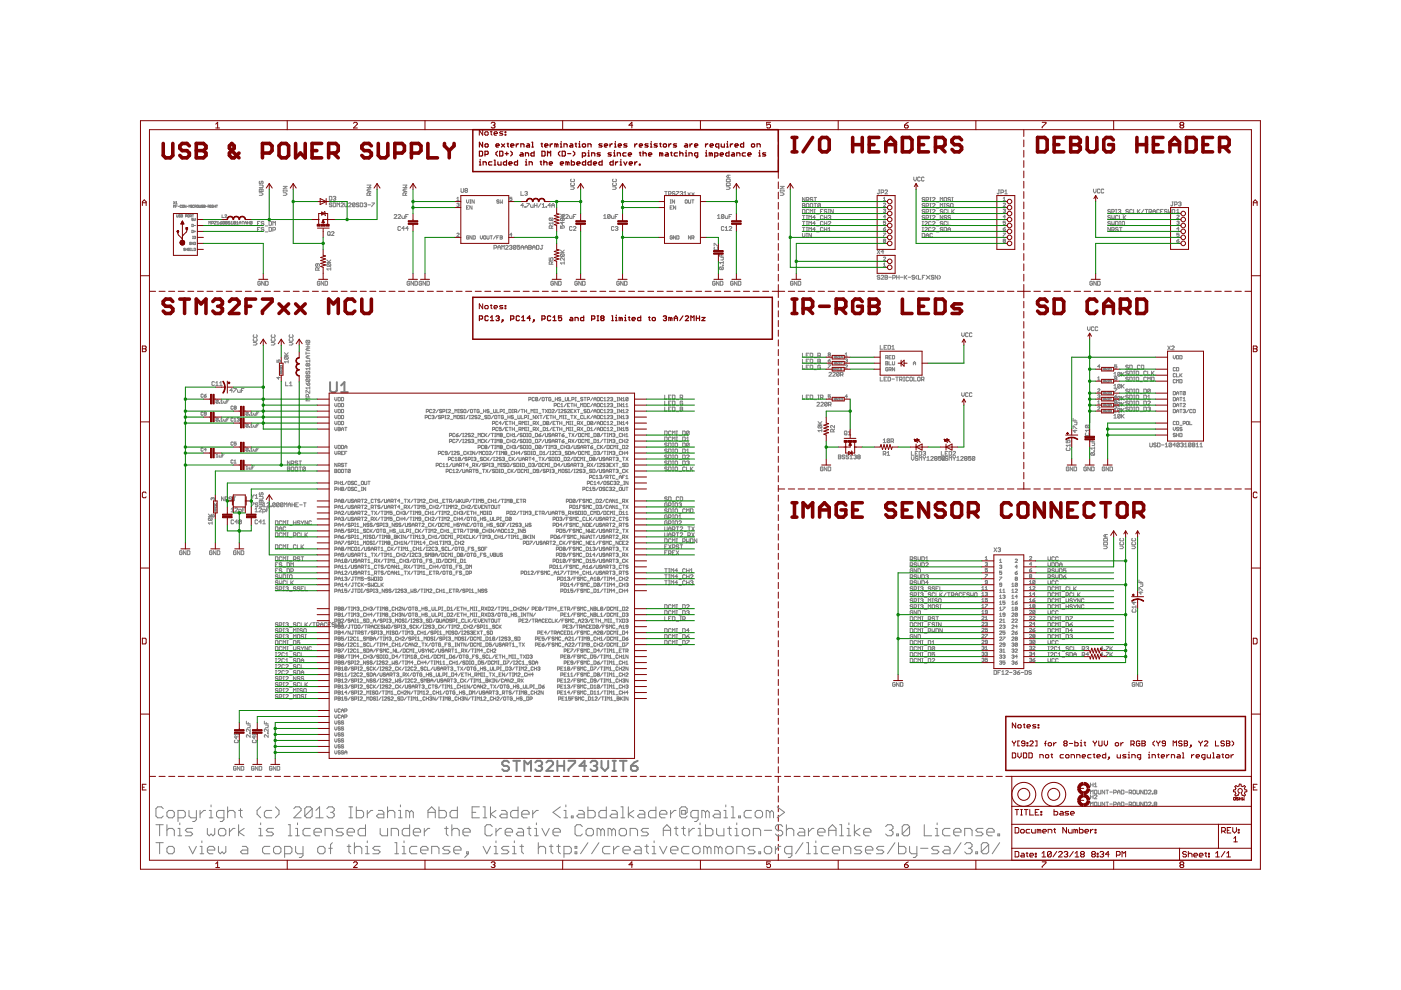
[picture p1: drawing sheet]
<svg xmlns="http://www.w3.org/2000/svg" width="297mm" height="210mm" viewBox="0 0 297 210" stroke-linecap="round" stroke-linejoin="round" font-family="sans-serif">
<g fill="none" stroke="#808080" stroke-width=".21">
<path d="M55 39.2l.8 .2-.2 .4h-.6M55.1 38.4l-.1 .2 .1 .4 .3-.2 .1-.4 .3 .2-.2 .4M60 39.5h.9l-.9 .5h.9M77.8 39.2h.8l-.2 .3 .2 .3h-.8M85.4 39.2h.9l-.3 .3 .3 .3h-.9M97.7 40v.6l.2 .2 .4-.2v-.6M121 39.6h.5l.3 .3-.3 .3h-.5M121.1 38l-.1 .1 .1 .4h.6l.1-.1-.1-.4M121.1 38.8l-.1 .1 .1 .4h.6l.1-.1-.1-.4M129.9 39.6h.5l.3 .3-.3 .3h-.5M130 38l-.1 .1 .1 .4h.6l.1-.1-.1-.4M130 38.8l-.1 .1 .1 .4h.6l.1-.1-.1-.4"/>
<path d="M154 39.6h.5l.3 .3-.3 .3h-.5M154 38.9l.7-.1 .1 .5h-.8zM154 38.1l.7-.1 .1 .5h-.8zM154.4 37.1v.6M154.8 37.1h-.5l-.3 .3 .3 .3h.5M165.4 39.5h.8l-.8 .5h.8M193.7 37.5v.6l.3 .3 .3-.3v-.6M195.1 37.7l-.1-.2-.4 .2 .1 .7 .4-.2M195.9 37.7l-.1-.2-.4 .2 .1 .7 .4-.2M36.8 44v-.5l.1 .2 .2-.2v.5M36.8 42.7l.3 .5M37.1 42.7l-.3 .5"/>
<path d="M37.3 43.8h.1M37.3 42.9l.1-.2v.5M37.3 43.2h.3M37.5 45.5v.5l.3-.1v-.4M37.6 43.5h-.3v.5M37.7 43.8h.3M38.2 45.6l-.2-.1-.1 .2 .3 .2h-.3M38.4 45.5l.3 .1-.1 .4h-.2zM38.4 45.8h.2M38.5 43.6h-.3v.3h.3M38.7 43.6h.3l-.1 .4-.2-.1zM39.3 52.7l-.3-.1v.2l.3 .2h-.3"/>
<path d="M39.3 45.8h.3v-.2l-.3-.1v.5M39.4 52.9h.4M39.4 43.5v.5l-.3-.5v.5M39.4 52.6v.5M39.6 43.8h.3M39.8 52.6v.5M39.8 45.6h.3l-.1 .4-.2-.1zM39.9 52.6h.1M39.9 53.1h.1M40 52.6v.5M40.1 44v-.5l.1 .2 .2-.2v.5M40.2 52.9h.2"/>
<path d="M40.3 45.8h.2l.1-.2-.3-.1v.5M40.4 45.8l.2 .2M40.5 51.5h-.3l.1 .4 .2-.1v-.2h-.1M40.5 52.6h-.3v.5h.3M40.5 43.5h.2M40.5 44h.2M40.6 43.5v.5M40.7 47.6h.3l-.1 .4h-.2zM40.7 48.8l.3 .1-.1 .4h-.2zM40.7 52.6v.5h.3M40.7 45.5h.3M40.8 50.6h.2"/>
<path d="M40.8 50.1h.2M40.9 45.5v.5M40.9 50.1v.5M41 46.3h-.3v.2h.2l.1 .2h-.3M41 51.4v.5l-.3-.5v.5M41.1 43.6h-.3v.3h.3M41.1 46.3l.2 .5 .2-.5M41.1 50.1l.4 .1-.1 .4h-.3zM41.1 51.4l.4 .1-.1 .4h-.3zM41.1 52.6l.4 .1-.1 .4h-.3zM41.1 47.8h.4M41.1 49.1h.4"/>
<path d="M41.3 43.8h.3v-.3h-.3v.5M41.3 48.9v.3M41.5 43.8l.1 .2M41.8 43.5l.3 .1-.1 .4-.2-.1zM42.2 43.5l.1 .5 .2-.1v-.4M43 43.6l-.2-.1-.1 .2 .3 .2h-.3M43.2 43.5l.3 .1-.1 .4h-.2zM43.2 43.8h.2M43.6 43.8h.4M44.1 43.8h.2l.1-.2-.3-.1v.5M44.3 43.8l.1 .2M44.3 47.5v-.6l.2 .2 .2-.2v.6"/>
<path d="M44.6 43.5h.1M44.6 44h.1M44.7 43.5v.5M44.9 47.3h.3l.1-.3-.4-.1v.6M45.2 43.6h-.3v.3l.2 .1 .1-.2h-.2M45.4 43.8h.3M45.4 43.5v.5M45.4 46.9h.4l-.4 .5 .4 .1M45.7 43.5v.5M45.8 43.5h.3M46 43.5v.5M46 47.5h.4"/>
<path d="M46 47.1l.2-.2v.6M46.6 47.2h.3l.1 .2-.3 .1zM47 46.9l-.4 .3M47.1 45.6v.5h.4M47.6 47v.4h-.4M47.6 47h-.4v.4M47.6 47l-.4 .4M47.7 45.6h.3l-.3 .5h.3M47.9 47.2v.3l.3-.1-.1-.2M47.9 47.2v-.3l.3 .1-.1 .2M47.9 47.2h.2M48.8 47h-.4l.1 .2 .3 .1-.1 .2-.3-.1"/>
<path d="M49 47.5h.4M49 47.1l.1-.2v.6M49.6 47.2v.3l.3-.1-.1-.2M49.6 47.2v-.3l.3 .1-.1 .2M49.6 47.2h.2M50.1 47.5h.4M50.1 47.1l.2-.2v.6M50.7 47.2h.4M50.7 47.5v-.4l.2-.2 .2 .2v.4M51.3 46.9h.4M51.5 46.9v.6M51.9 47.5v-.4l.2-.2 .2 .2v.4"/>
<path d="M51.9 47.2h.4M52.5 47.2h.4M52.5 46.9v.6M52.9 46.9v.6M53.4 47v.4h-.4M53.4 47h-.4v.4M53.4 47l-.4 .4M54.6 47.3h.2M54.6 48.6h.2M55 40.9h.5l.3 .2-.3 .3h-.5M55.1 40.1l.3 .1 .2-.1 .2 .5h-.8zM55.1 46.9h-.5v.9"/>
<path d="M55.1 48.2h-.5v.8M55.2 59.8l-.1-.2-.4 .2v.5l.4 .2 .1-.5h-.3M55.4 40.2v.4M55.9 47.1l-.1-.2-.4 .2 .1 .2 .4 .2-.1 .3-.4-.2M55.9 48.4l-.1-.2-.4 .2 .1 .2 .4 .2-.1 .2-.4-.1M56 59.6v.9l-.5-.9v.9M56.2 49.2h.6M56.2 47.9h.6M56.3 59.6l.6 .2v.5l-.2 .2h-.4zM57 46.9h.4l.2 .2-.2 .7h-.4zM57 48.2h.4l.2 .2-.2 .6h-.4zM57.8 47.8v-.9l.3 .3 .3-.3v.9"/>
<path d="M57.8 48.8h.5l.1-.2-.1-.4h-.5v.8M60 40.9h.6l.3 .2-.3 .3h-.6M60 40.5h.9M60 40.3v.3M60.9 40.3v.3M67.3 55.9v.4l-.1 .2-.3-.2 .2-.4h.5l.1 .2-.1 .4M67.5 57.3v-.4l-.2-.2-.4 .2v.4h.8M67.7 56.7l-.2 .3M67.8 59.8l-.1-.2-.4 .2v.5l.4 .2 .1-.5h-.3M68.6 59.6v.9l-.5-.9v.9M68.9 59.6h.4l.1 .2-.1 .7h-.4zM69.3 55.6h.8"/>
<path d="M69.3 55.1l.5 .5M69.4 55.9h.6l.1 .2-.1 .4M69.4 55.9l-.1 .4 .7 .2M69.4 55.9l.6 .6M69.6 49.1l.4 .2v.5l-.2 .1-.4-.1v-.5zM69.7 49.7l.3 .2M69.8 41.6l.6 .2-.2 .6h-.4zM70.1 57h-.8l.3 .3M70.1 56.7v.6M70.1 55.1l-.4 .4M70.3 49.3l.1-.2 .4 .2-.5 .6h.5M70.4 43.2l-.2-.2-.4 .2 .2 .2 .4 .2-.2 .2-.4-.1"/>
<path d="M70.6 43l.6 .2v.5l-.2 .1h-.4zM70.6 41.8l.4-.2 .2 .2-.2 .2M70.9 42h.1M71 42l.2 .2-.2 .2-.4-.1M71.5 43.8v-.8l.2 .3 .3-.3v.8M72.3 43.2l.1-.2 .4 .2-.5 .6h.5M73.1 43v.7l.1 .1 .4-.1v-.7M73.9 43.2l.1-.2 .4 .2-.5 .6h.5M75.3 43.2v.5l-.2 .1-.4-.1M75.3 43.2l-.2-.2-.4 .2v.5M75.3 43.2l-.6 .5M76.1 43.2l-.2-.2-.4 .2 .2 .2 .4 .2-.2 .2-.4-.1"/>
<path d="M76.4 43l.5 .2-.1 .6h-.4zM77.2 43.2l.4-.2 .1 .2-.1 .2M77.4 43.4h.2M77.6 43.4l.1 .2-.1 .2-.4-.1M78 43.4h.5M78.2 40.1v.5M78.4 41.4l-.2-.5-.4 .1v.4h.8M78.6 40.1h-.5l-.3 .2 .3 .3h.5M78.6 40.9l-.2 .2M78.8 43h.6l-.6 .8M83.6 45.6l.1-.1 .4 .1-.5 .7h.5M84.4 45.6l.1-.1 .4 .1-.5 .7h.5"/>
<path d="M84.9 48.2l-.1-.2-.4 .2v.5l.1 .2 .4-.2M85.2 45.8l.1 .5h.4v-.5M85.7 48.4h-.5l.4-.4v.9M85.9 40.1v.5M86 41.4l-.1-.5-.5 .1v.4h.9M86 45.9h.3M86.3 40.1h-.6l-.3 .2 .3 .3h.6M86.3 40.9l-.3 .2M86.6 45.5h-.6v.8M86.6 48.4h-.6l.4-.4v.9M86.9 59.8l-.2-.2-.4 .2v.5l.4 .2 .2-.5h-.3M87.7 59.6v.9l-.6-.9v.9"/>
<path d="M88 59.6h.4l.1 .2-.1 .7h-.4zM89.4 59.8l-.1-.2-.4 .2v.5l.4 .2 .1-.5h-.3M90.2 59.6v.9l-.5-.9v.9M90.5 59.6h.4l.1 .2-.1 .7h-.4zM96.9 43.2l.3-.1v.3M96.9 42.5h.4M96.9 49.6h.4l-.4 .5h.4M96.9 42.1l.2-.3v.7M97.1 43.4h.1M97.2 43.4v.4l-.3-.1M98.7 40.4l-.1 .1 .1 .3 .4-.2-.1-.2M98.7 40.4l-.1-.2 .1-.2 .4 .1-.1 .3"/>
<path d="M98.7 40.4h.3M98.9 42.4v.4l.2 .3 .3-.3v-.4M98.9 44h.2M99.4 43.6h-.5v.7h.5M99.4 50.1h-.5v.5l.4 .1 .1-.4h-.3M99.6 43.1h.2M99.6 42.4h.2M99.7 42.4v.7M100.1 43.6v.7l-.5-.7v.7M100.1 50v.7l-.5-.7v.7M100.3 50l.5 .1-.1 .6h-.4zM100.5 42.4v.7l-.4-.7v.7"/>
<path d="M101.8 50v.5l.3 .2 .2-.2v-.5M102.5 50.1h.5l-.1 .6-.4-.1zM103.2 50l.1 .7 .4-.1v-.6M103.9 50h.5M104.2 50v.7M104.7 52.6h.4l.2-.4-.6-.2v.9M105.1 50l-.5 .7M105.3 50.3h.3M105.6 52.9v-.6l.2-.3 .3 .3v.6M105.6 52.4h.5M105.8 42.5l-.3-.1-.2 .2 .4 .1 .1 .3h-.5M105.8 50h-.5v.7"/>
<path d="M106 42.4v.7l.3-.3 .2 .3v-.7M106 50l.5 .1-.1 .6h-.4zM106 50.3h.4M106.4 52.9v-.9l.2 .3 .3-.3v.9M107.2 52.2l.1-.2 .4 .2-.5 .7h.5M108 52.2l.4-.2 .1 .2-.1 .2M108.3 52.4h.1M108.4 52.4l.1 .2-.1 .3-.4-.2M108.5 41.8h-.4v.4l.3-.1 .1 .3-.1 .1-.3-.1M108.5 49.8h-.4l.3-.4v.7M109.4 52.2l-.6 .5M109.4 52.2l-.4-.2-.2 .7"/>
<path d="M109.4 52.2l-.2 .7-.4-.2M110.2 52h-.6v.4l.3-.1 .3 .1-.2 .5-.4-.2M110.4 40.6v.8h.6M110.5 52.4h.5M110.5 52.9v-.6l.2-.3 .3 .3v.6M111 43.6h-.6l.4-.5v.9M111.3 40.7l.4-.1 .1 .1-.1 .3M111.3 43.8l.1 .2zM111.3 52.4h.5M111.3 52.9v-.6l.2-.3 .3 .3v.6M111.5 41h.2M111.7 41l.1 .1-.1 .3-.4-.1"/>
<path d="M111.7 43.1h.5l-.5 .9M112.1 52l.5 .2-.1 .2 .1 .3-.1 .2h-.4zM112.1 52.4h.4M112.5 43.4l.1 .6h.4v-.6M112.9 52.9v-.6l.3-.3 .3 .3v.6M112.9 52.4h.6M113.3 43.6h.6M113.3 43.1v.9M113.7 52h.5l.1 .2-.1 .7h-.5zM113.9 43.1v.9M114.7 43.1l-.6 .9M114.8 52h.3"/>
<path d="M115 44h.5M115 43.4l.2-.3v.9M115 52v.7l-.2 .2-.2-.2M115.8 43.8l.1 .2zM116.4 54.7v.5h.4l-.1-.3 .1-.2 .4 .1-.1 .4M116.6 46.2l-.2 .2 .2 .4h.5M116.6 46.2h.5l.1 .2-.1 .4M116.6 46.2l.5 .6M116.7 43.6h-.5l.4-.5v.9M117 48.4v-.4l-.4-.1-.2 .5h.8M117 56v-.4l-.4-.1-.2 .5h.8M117 43.6h.5"/>
<path d="M117 44v-.6l.3-.3 .2 .3v.6M117.2 47.3h-.8l.3 .3M117.2 47v.6M117.2 47.9l-.2 .2M117.2 55.5l-.2 .3M117.3 59.8l-.1-.2-.4 .2 .1 .7 .4-.2v-.3h-.2M118.2 59.6v.9l-.6-.9v.9M118.4 59.6h.5l.1 .2-.1 .7h-.5zM118.8 47.9v.5h.4l-.1-.3 .1-.2 .4 .1-.1 .4M118.8 46h.8M118.8 45.4l.6 .6M118.8 53.6h.8"/>
<path d="M118.8 53l.6 .6M119 53.8l-.2 .2 .2 .4h.5M119 46.2h.5l.1 .2-.1 .4M119 53.8h.5l.1 .2-.1 .4M119 46.2l-.2 .2 .2 .4h.5M119 46.2l.5 .6M119 53.8l.5 .6M119.1 45.6l.2-.1 .4 .1-.6 .7h.6M119.2 47v.6l-.4-.4h.8M119.6 54.7v.5l-.5-.5-.3 .1 .2 .4M119.6 55.5v.5M119.6 45.4l-.4 .4"/>
<path d="M119.6 55.8h-.8l.3 .2M119.6 53l-.4 .4M119.9 45.6l.2-.1 .4 .1-.6 .7h.6M120.8 45.8l.1 .5h.4v-.5M121.3 48.2l-.1-.2-.4 .2 .1 .7 .4-.2M121.6 48.2l.1-.2 .4 .2-.5 .7h.5M121.6 45.9h.2M122.1 45.5h-.5v.8M122.4 59.8l-.1-.2-.4 .2 .1 .7 .4-.2v-.3h-.2M123.2 59.6v.9l-.5-.9v.9M123.5 59.6h.4l.2 .2-.2 .7h-.4zM128 46.3h.5"/>
<path d="M128 45.8l.3-.3v.8M129.4 45.6l-.5-.1-.1 .7M129.4 45.6v.6l-.2 .1-.4-.1M129.4 45.6l-.6 .6M129.6 45.8l.2 .5h.4v-.5M130.2 48.2l-.2-.2-.4 .2 .2 .7 .4-.2M130.5 48.2l.4-.2 .1 .2-.1 .2M130.5 45.9h.2M130.7 48.4h.2M130.9 48.4l.1 .2-.1 .3-.4-.2M131 45.5h-.5v.8M131.3 59.8l-.1-.2-.4 .2 .1 .7 .4-.2v-.3h-.3"/>
<path d="M132.1 59.6v.9l-.5-.9v.9M132.4 59.6l.5 .2v.5l-.1 .2h-.4zM140.9 40.6h.6M141.2 40.6v.8M141.8 41.1l.5-.1-.1-.4h-.4v.8M142.1 44h.2M142.1 43.1h.2M142.1 42.4h.2M142.2 42.4v.7M142.6 43.6h-.5v.7h.5M142.6 50.1h-.5l.1 .6 .4-.1v-.3h-.3M143 42.4v.7l-.4-.7v.7"/>
<path d="M143.1 40.7l-.1-.1-.4 .1 .1 .3 .4 .1-.1 .3-.4-.1M143.3 43.6v.7l-.5-.7v.7M143.3 50v.7l-.5-.7v.7M143.4 40.6h.5l-.5 .8M143.5 50l.5 .1-.2 .6h-.3zM144.2 40.7l.4-.1 .1 .1-.1 .3M144.5 41h.1M144.6 41l.1 .1-.1 .3-.4-.1M145 41.4h.6M145 40.9l.3-.3v.8M145.4 42.4l.3 .1-.1 .6-.3-.1zM145.8 40.9l.6 .5"/>
<path d="M146 42.4v.6l.1 .1 .3-.1v-.6M146.4 40.9l-.6 .5M146.4 50v.7l-.4-.7v.7M146.7 42.4h.4M146.7 50.5h.3l.1-.4-.4-.1v.7M146.7 40.9l.5 .5M146.9 50.5l.2 .2M146.9 42.4v.7M147.2 40.9l-.5 .5M151.4 52.2v-.6l.8 .6M151.5 52.4l-.1 .2 .1 .4h.6l.1-.2-.1-.4M151.6 59.8l-.1-.2-.4 .2 .1 .7 .4-.2v-.3h-.2"/>
<path d="M152.1 46.3h.6M152.1 45.8l.3-.3v.8M152.4 59.6v.9l-.5-.9v.9M152.5 53.8v.5h.9M152.7 56.6l-.2 .1 .2 .5h.5M152.7 56.6h.5l.2 .1-.2 .5M152.7 56.6l.5 .6M152.7 59.6l.6 .2v.5l-.2 .2h-.4zM152.8 54.6h.6v.4l-.6 .1M153 54v.3M153.2 56.2l.2 .1zM153.4 55.7h-.9l.3 .2"/>
<path d="M153.4 55.4v.5M153.5 48.2l-.1-.2-.4 .2 .1 .7 .4-.2M153.5 45.6l-.1 .7-.4-.1M153.5 45.6l-.4-.1-.1 .7M153.5 45.6l-.5 .6M153.8 45.8l.1 .5h.4v-.5M153.8 48.3l.2-.3v.9M153.8 48.9h.5M154.6 48.2l.1-.2 .4 .2-.5 .7h.5M154.6 45.9h.3M155.1 45.5h-.5v.8M155.4 59.8l-.1-.2-.4 .2 .1 .7 .4-.2v-.3h-.2"/>
<path d="M156.3 59.6v.9l-.6-.9v.9M156.5 59.6l.6 .2v.5l-.2 .2h-.4zM165.4 40.9h.6l.2 .2-.2 .3h-.6M165.4 40.5h.8M165.4 40.3v.3M166.2 40.3v.3M168.1 59.8l-.1-.2-.4 .2v.5l.4 .2 .1-.5h-.2M169 59.6v.9l-.6-.9v.9M169.2 59.6l.6 .2v.5l-.2 .2h-.4zM170.1 46.9h.6M170.1 43.6h.4M170.1 43.1h.4l.2 .2-.2 .7h-.4z"/>
<path d="M170.1 49.5v.5l.3 .3 .3-.3v-.5M170.1 48.2h.6M170.1 44.4h.4l.2 .2-.2 .6h-.4zM170.1 45.7h.6M170.4 45.7v.8M170.4 46.9v.9M170.4 48.2v.8M170.7 41.9v.8l-.6-.8v.8M170.9 46.5h.3M170.9 46.9h.3M170.9 48.2h.3M170.9 49h.3"/>
<path d="M170.9 42.4h.4l.2-.4-.6-.1v.8M170.9 47.8h.3M170.9 45.7h.3M170.9 50.3h.3M170.9 49.5h.3M171.1 43.1l.4 .2v.5l-.2 .2-.4-.2v-.5zM171.1 45.7v.8M171.1 46.9v.9M171.1 48.2v.8M171.1 49.5v.8M171.2 42.4l.3 .3M171.5 44.6l-.2-.2-.4 .2v.5l.2 .1 .4-.1"/>
<path d="M171.5 47.8v-.9l.3 .3 .2-.3v.9M171.5 46.5v-.8l.3 .3 .2-.3v.8M171.5 49v-.8l.3 .3 .2-.3v.8M171.8 45.2v-.8l.2 .3 .3-.3v.8M171.9 43.1l.4 .2v.5l-.1 .2-.4-.2zM172 49.5v.8l-.5-.8v.8M172.3 42l-.4-.1-.1 .2 .4 .2 .1 .2-.1 .2-.4-.2M172.6 43.1h.5M172.6 41.9h.5M172.6 44.4h.2M172.6 45.2h.2M172.7 44.4v.8"/>
<path d="M172.8 47.3h-.5l.4-.4v.9M172.8 48.6h-.5l.4-.4v.8M172.8 46.1h-.5l.4-.4v.8M172.8 41.9v.8M172.8 43.1v.9M173.1 49.2h.6M173.1 47.9h.6M173.1 45.4h.6M173.1 46.6h.6M173.9 43.3v.5l-.1 .2-.4-.2M173.9 43.3l-.4-.2-.1 .2v.5M173.9 43.3l-.5 .5"/>
<path d="M173.9 44.8h.3M174.5 45.8l-.2-.1-.4 .1 .2 .7 .4-.1M174.5 47.1l-.2-.2-.4 .2 .2 .7 .4-.2M174.5 44.4h-.6v.8M174.5 48.4l-.2-.2-.4 .2 .2 .6 .4-.1M174.8 47.3h.5M174.8 45.7v.8M174.8 46.9v.9M174.8 48.2v.8M174.8 46.1h.5M174.8 48.6h.5M175.3 44.6l-.4-.2-.1 .3 .4 .1 .1 .3-.1 .1-.4-.1"/>
<path d="M175.3 45.7v.8M175.3 46.9v.9M175.3 48.2v.8M175.6 47.1l.1-.2 .4 .2-.5 .7h.5M175.6 45.8l.4-.1 .1 .1-.1 .3M175.6 48.5l.3-.3v.8M175.6 49h.5M175.6 44.4h.3M175.6 45.2h.3M175.7 44.4v.8M175.9 46.1h.1M176 46.1l.1 .1-.1 .3-.4-.1"/>
<path d="M176.7 44.4v.8l-.6-.8v.8M186 53l.5 .8M186.3 40.3h.2M186.4 40.3v.7l-.1 .1-.3-.1M186.5 58.5l-.1-.1-.4 .1 .1 .3 .4 .1-.1 .3-.4-.1M186.5 53l-.5 .8M186.8 58.5l.2-.1 .4 .1-.6 .7h.6M186.8 40.8h.4l.2-.4-.6-.1v.8M187.3 42.1l.2-.3v.7M187.3 56l.2-.2v.7M187.3 56.5h.5M187.3 42.5h.5"/>
<path d="M187.3 43.2h.5l-.5 .6h.5M187.3 44.5l.3-.1 .2 .1-.2 .2M187.3 48.5h.3l.2 .2-.4 .2zM187.3 49.4h.5l-.5 .7M187.3 54.6l.1-.1 .4 .1-.5 .6h.5M187.4 53.4h-.6l.4-.4v.8M187.4 51.1v.3l.4-.1-.2-.2M187.4 51.1v-.4l.4 .1-.2 .3M187.4 51.1h.2M187.5 44.7h.1M187.6 58.4h.4l.2 .1-.2 .7h-.4zM187.6 58.8h.4"/>
<path d="M187.6 40.4l.2-.1 .4 .1-.6 .7h.6M187.6 44.7l.2 .1-.2 .3-.3-.2M187.8 46h-.5l.3-.4v.7M187.8 46.9h-.5v.3l.3-.1 .2 .4-.2 .1-.3-.1M187.8 48.2l-.5 .3M188.4 58.8h.6M189.3 58.9l.5-.1-.1-.4h-.4v.8M190.1 58.8h.5M190.1 58.4v.8M190.6 58.4v.8M190.9 58.8h.6M191.7 58.4v.8"/>
<path d="M191.9 58.8l.4 .4M192.3 58.4l-.6 .5M192.6 58.8h.5M193.9 58.5l-.1-.1-.4 .1 .1 .3 .4 .1-.1 .3-.4-.1M194.5 58.4l-.3 .3v.2l.3 .3M194.7 58.4v.8h.6M195.5 46.9h.3M195.5 49.5h.4l.2 .1-.2 .7h-.4zM195.5 48.2h.3M195.5 49h.3M195.5 47.8h.3M195.6 58.8h.2"/>
<path d="M195.7 46.9v.9M195.7 48.2v.8M196.1 45.8l-.2-.1-.4 .1 .2 .3 .4 .1-.2 .3-.4-.1M196.1 44.6l-.2-.2-.4 .2 .2 .2 .4 .2-.2 .2-.4-.1M196.1 43.3l-.2-.2-.4 .2 .2 .3 .4 .1-.2 .3-.4-.2M196.1 42l-.2-.1-.4 .1 .2 .3 .4 .1-.2 .3-.4-.2M196.1 47.1l.1-.2 .4 .2-.5 .7h.5M196.1 48.4l.1-.2 .4 .2-.5 .6h.5M196.1 58.4h-.5v.8M196.3 43.7h.4l.2-.4-.6-.2v.9M196.3 46.2h.4l.2-.4-.6-.1v.8M196.3 42.4h.4l.2-.4-.6-.1v.8"/>
<path d="M196.3 45h.4l.2-.4-.6-.2v.8M196.3 50.3v-.5l.3-.3 .3 .3v.5M196.3 49.9h.6M196.4 58.4l.2 .3v.2l-.2 .3M197.2 46.5h.2M197.2 44h.2M197.2 43.1h.2M197.2 41.9h.2M197.2 42.7h.2M197.2 45.7h.2M197.2 44.4h.2M197.2 45.2h.2"/>
<path d="M197.2 58.4l-.3 .3v.2l.3 .3M197.3 41.9v.8M197.3 43.1v.9M197.3 44.4v.8M197.3 45.7v.8M197.4 47.1l-.1-.2-.4 .2 .1 .7 .4-.2M197.4 48.4l-.1-.2-.4 .2 .1 .6 .4-.1M197.7 45.8l.1-.1 .4 .1-.5 .7h.5M197.7 47.1l.1-.2 .4 .2-.5 .7h.5M197.7 43.3l.1-.2 .4 .2-.5 .7h.5M197.7 42l.1-.1 .4 .1-.5 .7h.5M197.7 44.6l.1-.2 .4 .2-.5 .6h.5"/>
<path d="M197.7 48.4l.1-.2 .4 .2-.5 .6h.5M197.7 49.6l-.1-.1-.4 .1 .1 .7 .4-.1M198 58.5l-.4-.1-.1 .3 .4 .1 .1 .3-.1 .1-.4-.1M198.5 42.8h.6M198.5 49.2h.6M198.5 47.9h.6M198.5 45.4h.6M198.5 46.6h.6M198.5 44.1h.6M198.8 58.4v.8l-.5-.8v.8M199.1 58.4l.3 .3v.2l-.3 .3M199.3 42.7v-.8l.3 .2 .3-.2v.8"/>
<path d="M199.3 44v-.9l.3 .3 .3-.3v.9M199.9 48.4l-.4-.2-.2 .3 .4 .1 .2 .3-.2 .1-.4-.1M199.9 47.1l-.4-.2-.2 .3 .4 .1 .2 .3-.2 .2-.4-.2M199.9 44.6l-.4-.2-.2 .3 .4 .1 .2 .3-.2 .1-.4-.1M199.9 45.7v.8l-.6-.8v.8M200.2 42l.1-.1 .4 .1-.1 .7-.4-.2zM200.2 48.2h.4l.1 .2-.1 .6h-.4zM200.2 44h.2M200.2 43.1h.2M200.3 43.1v.9M200.7 45.8l-.1-.1-.4 .1 .1 .3 .4 .1-.1 .3-.4-.1M200.7 44.6l-.1-.2-.4 .2v.5l.1 .1 .4-.1"/>
<path d="M200.7 47.1l-.1-.2-.4 .2v.5l.1 .2 .4-.2M201 49v-.5l.3-.3 .2 .3v.5M201 48.6h.5M201 46.9v.9h.5M201 44.4v.8h.5M201.3 43.3l-.2-.2-.4 .2 .2 .3 .4 .1-.2 .3-.4-.2M201.5 45.8l-.1-.1-.4 .1 .1 .3 .4 .1-.1 .3-.4-.1M201.5 42l-.1-.1-.4 .1 .1 .3 .4 .1-.1 .3-.4-.2M201.7 43.1l.4 .2v.5l-.2 .2-.4-.2zM201.8 41.9h.3M201.8 42.7h.3M201.8 44.4v.8"/>
<path d="M201.9 44.8l.4 .4M201.9 41.9v.8M202.3 44.4l-.5 .6M211.7 40.3h.2M211.8 40.3v.7l-.1 .1-.3-.1M212.2 40.8l.5-.1-.1-.4h-.4v.8M212.7 49.4h.5l-.5 .7M212.7 42.5h.5M212.7 43.2h.5l-.5 .6h.5M212.7 44.5l.3-.1 .2 .1-.2 .2M212.7 48.5h.3l.2 .2-.4 .2zM212.7 42.1l.2-.3v.7"/>
<path d="M212.8 51.1v-.4l.4 .1-.2 .3M212.8 51.1v.3l.4-.1-.2-.2M212.8 51.1h.2M212.9 44.7h.1M213 41.1h.6M213 44.7l.2 .1-.2 .3-.3-.2M213 40.6l.3-.3v.8M213.2 46h-.5l.3-.4v.7M213.2 46.9h-.5v.3h.5l-.2 .4-.3-.1M213.2 48.2l-.5 .3M231.6 59.8l-.1-.2-.4 .2 .1 .7 .4-.2v-.3h-.2M231.8 40.1v.5l.3 .3 .3-.3v-.5"/>
<path d="M232.4 59.6v.9l-.5-.9v.9M232.7 59.6h.4l.2 .2-.2 .7h-.4zM233.2 40.2l-.1-.1-.4 .1 .1 .7 .4-.1M234 40.2l-.1-.1-.4 .1v.6l.1 .1 .4-.1M235.4 45.8l-.4-.1-.1 .3 .4 .1 .1 .3-.1 .1-.4-.1M235.4 47.1l-.4-.2-.1 .3 .4 .1 .1 .3-.1 .2-.4-.2M235.4 44.6l-.4-.2-.1 .3 .4 .1 .1 .3-.1 .1-.4-.1M235.4 48.2v.8l-.5-.8v.8M235.7 45l.5-.2-.1-.4h-.4v.8M235.7 45.7v.8l.3-.3 .2 .3v-.8M235.7 46.9v.9l.3-.3 .2 .3v-.9M235.7 48.8h.4l.1-.2-.1-.4h-.4v.8"/>
<path d="M236 48.8l.2 .2M236.5 46.9h.4l.2 .2-.2 .7h-.4zM236.5 44.4h.3M236.5 45.2h.3M236.7 44.4v.8M237.1 45.8l-.2-.1-.4 .1v.6l.2 .1 .4-.1M237.1 48.4l-.2-.2-.4 .2 .2 .2 .4 .2-.2 .2-.4-.1M237.1 44.6l.4-.2 .1 .2-.1 .2M237.3 45.7v.8h.6M237.3 46.9h.3M237.3 48.2h.6M237.3 47.8h.3"/>
<path d="M237.3 44.8h.2M237.5 46.9v.9M237.5 44.8l.1 .2-.1 .2-.4-.1M237.6 48.2v.8M237.9 45.4h.5M238 46.9l.4 .2-.1 .7-.4-.2zM238.2 45.7v.8M238.3 46.1l.4 .4M238.7 45.7l-.5 .5M239.2 44.6l-.1-.2-.4 .2 .1 .2 .4 .2-.1 .2-.4-.1M240.1 44.6l-.2-.2-.4 .2v.5l.2 .1 .4-.1M240.3 44.4v.8h.6"/>
<path d="M241.2 44.4v.8M241.3 44.8l.4 .4M241.7 44.4l-.5 .6M242.5 44.4l-.5 .8M242.8 44.4h.5M243.1 44.4v.8M243.6 45l.6-.2-.2-.4h-.4v.8M243.9 45l.3 .2M244.4 45.2v-.5l.3-.3 .3 .3v.5M244.4 44.8h.6M245.8 44.6l-.1-.2-.4 .2 .1 .6 .4-.1M246.1 44.8h.2"/>
<path d="M246.6 44.4h-.5v.8h.5M247.4 44.6l-.4-.2-.1 .3 .4 .1 .1 .3-.1 .1-.4-.1M247.7 44.4v.8l.3-.2 .2 .2v-.8M248.5 42.8h.3M248.5 44.6l.2-.2 .4 .2-.2 .6-.4-.1zM248.6 42.8v.7l-.1 .1-.3-.1M249 43.4l.6-.2-.2-.4h-.4v.8M249.5 45.7h.5l-.5 .6h.5M249.5 51.1h.4l.1 .2-.4 .1zM249.5 45.1h.5M249.5 47l.4-.1v.3M249.5 44.6l.2-.2v.7"/>
<path d="M249.7 47.2h.2M249.9 43l.4-.2 .1 .2-.1 .2M249.9 47.2v.4l-.4-.1M250 49.4h-.5v.4l.4-.1 .1 .3-.1 .1-.4-.1M250 48.5h-.5l.4-.3v.7M250 50.7l-.5 .4M250.1 43.2h.2M250.3 43.2l.1 .2-.1 .2-.4-.1M53.7 72.6h.5l.3 .3-.3 .3h-.5M53.8 71.8l-.1 .1 .1 .4h.6l.1-.1-.1-.4M53.8 71l-.1 .1 .1 .4h.6l.1-.1-.1-.4M57.5 72.6h.5l.3 .3-.3 .3h-.5"/>
<path d="M57.6 71.8l-.1 .1 .1 .4h.6l.1-.1-.1-.4M57.6 71l-.1 .1 .1 .4h.6l.1-.1-.1-.4M58.7 76.3v.5h.4v-.5l.3 .2-.1 .3M59.1 79.9v.5l-.4-.3h.7M59.4 78.4h.5l-.5 .3h.5M59.5 77.5h.3l.1 .3h-.5zM59.6 78h-.2l.1 .3M59.6 78h.3l-.1 .3M59.6 78v.1M59.7 79.2v-.2l-.2-.1-.1 .3h.5M59.9 78.9l-.2 .2M60.3 75.3h.8"/>
<path d="M60.3 74.8l.5 .5M60.4 75.6h.6l.1 .1-.1 .5M60.4 75.6l-.1 .1 .1 .5h.6M60.4 75.6l.6 .6M61.1 76.7h-.8l.3 .3M61.1 76.4v.6M61.1 74.8l-.4 .4M61.3 72.6h.5l.3 .3-.3 .3h-.5M61.4 71.8l-.1 .1 .1 .4h.6l.1-.1-.1-.4M61.4 71l-.1 .1 .1 .4h.6l.1-.1-.1-.4M64.9 74.6v.6M64.9 74.9h.8"/>
<path d="M64.9 73.5h.8M64.9 73h.8M65 72.2l-.1 .4 .7 .1M65 78.7l-.1 .1 .1 .4 .3-.1 .1-.4 .3 .1-.1 .4M65 72.2h.6l.1 .1-.1 .4M65 72.2l.6 .5M65.3 79.7l.1-.2 .3 .2-.1 .4-.3-.2M65.3 77.2l-.2-.1-.2 .1 .1 .4 .3-.1M65.3 79.7l-.2-.2-.2 .2 .1 .4 .3-.2M65.3 77.2l.1-.1 .3 .1-.1 .4-.3-.1M65.3 73v.5M65.3 73.8v.5"/>
<path d="M65.3 75.4v.6M65.3 77.2v.3M65.3 79.7v.2M65.7 76.3v.5M65.7 77.9v.5M65.7 78.2h-.8l.2 .2M65.7 76.5h-.8l.2 .3M65.7 75.4h-.6l-.2 .3 .2 .3h.6M65.7 73.8h-.6l-.2 .3 .2 .2h.6M170.1 74.9v.8h.6M170.1 76.2v.8h.6M170.1 77.4v.8h.6"/>
<path d="M170.9 76.6h.3M170.9 77.8h.3M170.9 75.3h.3M171.5 76.2h-.6v.8h.6M171.5 74.9h-.6v.8h.6M171.5 77.4h-.6v.8h.6M171.8 76.2l.5 .1v.5l-.1 .2h-.4zM171.8 74.9l.5 .1v.6l-.1 .1h-.4zM171.8 77.4l.5 .2v.5l-.1 .1h-.4zM172.6 78.4h.5M172.6 75.8h.5M172.6 77.1h.5"/>
<path d="M173.4 76.2l.5 .1-.1 .3 .1 .2-.1 .2h-.4zM173.4 76.6h.4M173.4 75.4h.4l.1-.4-.5-.1v.8M173.7 75.4l.2 .3M173.9 77.6l-.1-.2-.4 .2v.5l.1 .1 .4-.1v-.3h-.2M175.6 76.5h.3l.2 .2-.4 .1zM175.6 77.4h.5l-.5 .7M175.7 75.2v.3l.4-.1-.2-.2M175.7 75.2v-.4l.4 .2-.2 .2M175.7 75.2h.2M175.7 79.1l.2-.1 .4 .1-.6 .7h.6M176.1 76.1l-.5 .4"/>
<path d="M176.6 79.1l.1-.1 .4 .1-.5 .7h.5M176.7 78.4l.4-.1-.1-.3h-.3v.5M176.9 77.1h.2l.1-.2-.3-.1v.4M176.9 75.8h.2l.1-.2-.3-.1v.5M176.9 78.4l.2 .1M177 75.8l.2 .2M177 77.1l.2 .1M177.5 78v.5l-.3-.5v.5M177.7 75.5v.5l-.4-.5v.5M177.7 76.8v.4l-.4-.4v.4M177.7 78.5h.3M177.7 78.2l.1-.2v.5"/>
<path d="M177.8 75.6l.2-.1v.5M177.8 76.9l.2-.1v.4M177.8 76h.3M177.8 77.2h.3M177.9 79.1v.5l-.1 .2-.4-.2M177.9 79.1l-.1-.1-.4 .1v.5M177.9 79.1l-.5 .5M178.2 78l.3 .1-.1 .4h-.2zM178.2 78.3h.2M178.2 79.5h.4l.1-.4-.5-.1v.8M178.3 76l.1-.5 .2 .5M178.3 75.7h.3"/>
<path d="M178.5 79.5l.2 .3M178.6 76.9h-.3v.3h.3M179.2 77.5l.1-.1 .4 .1-.5 .6h.5M179.2 76.2l.3-.1 .2 .1-.2 .3M179.2 75.1l.2-.3v.7M179.2 75.5h.5M179.4 76.5h.1M179.5 76.5l.2 .1-.2 .2-.3-.1M186.6 73.2v.8h.6M186.6 80v.8h.6M187.5 73.6h.2M187.8 76.7l.5 .1-.1 .6h-.4z"/>
<path d="M187.8 75.9h.4l.1-.4-.5-.1v.7M187.8 77h.4M188 73.2h-.5v.8h.5M188 80h-.5v.8h.5M188 75.9l.3 .2M188.3 78h-.5v.5l.4 .1 .1-.3h-.3M188.3 73.2l.5 .2-.1 .6h-.4zM188.3 80l.5 .1-.1 .7h-.4zM188.5 76.7v.7h.5M188.5 78.4h.3l.2-.4-.5-.1v.7M188.5 75.7h.2M188.7 78.4l.3 .2"/>
<path d="M189 75.4h-.5v.7h.5M189.1 74h.5M189.1 73.5l.3-.3v.8M189.2 75.4l.5 .1-.2 .6h-.3zM189.2 76.7l.1 .7 .4-.2v-.5M189.7 77.9v.7l-.5-.7v.7M189.9 80h.6M190.2 80v.8M191.5 80h.3M191.7 80v.8M193.7 77.4v-.5l.2-.2 .2 .2v.5M193.7 77h.4"/>
<path d="M193.7 80v.8h.6M203.9 70.6v.5l.3 .3 .2-.3v-.5M205.3 70.7l-.2-.1-.4 .1 .2 .7 .4-.2M206.1 70.7l-.1-.1-.5 .1v.5l.2 .2 .4-.2M230.6 69.3v.5l.2 .3 .3-.3v-.5M231.9 69.4l-.1-.1-.4 .1v.6l.1 .1 .4-.1M232.7 69.4l-.1-.1-.4 .1v.6l.1 .1 .4-.1M233.2 77.7h-.5l.4-.3v.7M233.9 78.4l.3-.1-.1-.3h-.2v.5M234.1 78.4l.1 .1M234.7 78v.5l-.3-.5v.5M234.8 78.1h.4l-.4 .4h.4"/>
<path d="M235.3 78l.3 .1v.4h-.3zM236.2 79.2l.2-.2v.8M236.2 79.8h.5M236.8 77.4h-.5v.3l.3-.1 .2 .1-.1 .4-.4-.1M237.5 79.1l-.1-.1-.4 .1v.5M237.5 79.1v.5l-.1 .2-.4-.2M237.5 79.1l-.5 .5M237.8 79v.8M237.9 79.4l.4 .4M238.3 79l-.5 .5M239.2 78.8l-.4-.1-.1 .3 .4 .1 .1 .3-.1 .1-.4-.1M239.2 77.6l-.4-.2-.1 .3 .4 .1 .1 .3-.1 .1-.4-.1"/>
<path d="M239.5 77.4l.6 .2-.2 .6h-.4zM239.5 78.7l.6 .1-.2 .7h-.4zM239.5 80l.6 .1-.2 .7h-.4zM240.3 79.5h.3M240.3 78.7h.3M240.3 80h.3M240.3 78.4h.6M240.5 78.7v.8M240.5 80v.8M240.9 78.8l.1-.1 .4 .1v.6l-.1 .1-.4-.1zM241 80l.4 .1v.5l-.1 .2-.4-.2zM241.7 77.6l-.1-.2-.4 .2 .1 .6 .4-.1"/>
<path d="M241.7 79.7h.5M242 77.4l.5 .2-.1 .6h-.4zM243.1 78.8l-.2-.1-.4 .1v.6l.2 .1 .4-.1M243.3 78.7v.8h.6M244.2 80l.5 .1-.1 .7h-.4zM244.2 78.7v.8M244.3 79.1l.4 .4M244.7 78.7l-.5 .5M247.6 73.4l.5 .8M248.1 73.4l-.5 .8M248.4 73.5l.1-.1 .4 .1-.5 .7h.5M248.8 75.4v.5l.2 .2 .2-.2v-.5"/>
<path d="M249.2 79.3h-.4l.1 .6 .3-.1M249.2 78h-.4l.1 .6 .3-.1M249.4 77.9l.5 .1-.1 .6h-.4zM249.4 79.2v.7h.5M249.4 75.4l.5 .1-.1 .6h-.4zM250.1 75.4l.5 .1-.1 .6h-.4zM250.1 79.2v.7M250.3 79.5l.3 .4M250.6 79.2l-.5 .5M43.1 95.1h-.5l.1 .6 .4-.2M43.1 87.5h-.5l.1 .5 .4-.1M43.1 83.7h-.5l.1 .5 .4-.1"/>
<path d="M43.3 83.9h.3l.1 .2-.3 .1zM43.7 95.3h-.4l.3-.3v.7M43.7 87.7h-.3v-.3l.3 .1v.4h-.4M43.7 83.6l-.4 .3M45.5 81l-.2-.1-.4 .1v.6l.2 .1 .4-.1M45.7 81.7h.6M45.7 81.2l.3-.3v.8M45.8 96.5l.2-.2v.6M45.8 96.9h.4M46.2 88.8h-.4v.4M46.2 84.9h-.4v.5M46.2 84.9l-.1 .6-.3-.1"/>
<path d="M46.2 88.8l-.1 .5-.3-.1M46.2 84.9l-.4 .5M46.2 88.8l-.4 .4M46.5 96.5l.1 .4h.3v-.4M46.5 85.4l.1 .1zM46.5 89.2l.1 .1zM46.6 81.7h.5M46.6 81.2l.2-.3v.8M46.8 85.5h.4M46.8 85.1l.2-.3v.7M46.8 88.9l.2-.3v.7M46.8 89.3h.4"/>
<path d="M47.1 96.6h.2M47.4 85.1l.2 .4h.3v-.4M47.4 88.9l.2 .4h.3v-.4M47.6 96.3h-.5v.6M48.1 85.2h.2M48.1 89h.2M48.5 84.8h-.4v.7M48.5 88.6h-.4v.7M49.3 82.8h-.6l.4-.4v.8M49.4 88.8h-.4l.1 .5 .3-.1M49.4 86.2h-.4l.1 .6 .3-.1M49.4 93.8h-.4l.1 .6 .3-.1"/>
<path d="M49.4 97.6h-.4l.1 .6 .3-.1M49.6 82.4h.5l-.5 .8M49.6 89.3h.5M49.6 88.9l.2-.3v.7M49.6 97.7l.2-.2v.7M49.6 98.2h.5M49.7 86.4v-.3l.4 .1-.1 .2M49.7 86.4v.4l.4-.1-.1-.3M49.7 86.4h.3M50.1 93.7h-.5v.4l.2-.2 .3 .2-.1 .3-.4-.1M50.3 88.8l.3-.2v.4M50.4 82.7l.1 .5h.4v-.5"/>
<path d="M50.5 89h.1M50.6 89v.3l-.3-.1M51.2 82.8h.3M51.7 82.4h-.5v.8M52.2 99.5h.4M52.2 99l.2-.2v.7M52.6 87.5l-.3-.1-.1 .5M52.6 90l-.3-.1-.1 .6M52.6 95.1l-.3-.1-.1 .5M52.6 87.5l-.1 .5-.3-.1M52.6 90l-.1 .6-.3-.1M52.6 95.1l-.1 .6-.3-.2"/>
<path d="M52.6 95.1l-.4 .4M52.6 87.5l-.4 .4M52.6 90l-.4 .5M52.8 95.5l.1 .2zM52.8 87.9l.1 .1zM52.8 90.5l.1 .1zM52.8 99l.1 .5h.4v-.5M53.1 95.7h.5M53.1 95.2l.3-.2v.7M53.1 87.6l.3-.2v.6M53.1 90.1l.3-.2v.7M53.1 88h.5"/>
<path d="M53.1 90.6h.5M53.5 99.1h.2M53.8 95.2l.1 .5h.3v-.5M53.8 87.6l.1 .4h.3v-.4M53.8 90.1l.1 .5h.3v-.5M53.9 98.8h-.4v.7M54.4 95.3h.3M54.4 87.7h.3M54.4 90.3h.3M54.9 95h-.5v.7M54.9 87.4h-.5v.6M54.9 89.9h-.5v.7"/>
<path d="M60.6 81v.8h.5M60.9 99l.6 .1-.2 .7h-.4zM60.9 99.4h.4M61.4 81.3l.3-.3v.8M61.4 81.8h.5M61.5 97.7v.9l-.6-.9v.9M61.7 99.1l.2-.1 .4 .1v.6l-.2 .1-.4-.1zM61.7 98.3h.4l.2-.4-.6-.2v.9M62 98.3l.3 .3M62.7 99l.4 .1v.6l-.1 .1-.4-.1zM63.1 97.9l-.4-.2-.1 .3 .4 .1 .1 .3-.1 .2-.4-.2M63.4 99h.5"/>
<path d="M63.4 97.7h.5M63.6 97.7v.9M63.6 99v.8M64.7 99.1l-.1-.1-.4 .1v.6M64.7 99.1v.6l-.1 .1-.4-.1M64.7 99.1l-.5 .6M64.9 81.2l.4 .5M65 80.3l-.1 .2 .1 .4h.6M65 80.3h.6l.1 .2-.1 .4M65 80.3l.6 .6M65.3 81.3l.1-.1 .3 .1-.1 .4h-.3zM65.4 84.2v-.4l-.4-.2-.1 .6h.8"/>
<path d="M65.7 84.4h-.8l.2 .3-.2 .3h.8M65.7 82.8v.6l-.8-.6v.6M65.7 82v.5M65.7 82.3h-.8l.2 .2M71 84.3v.4l.2 .3 .2-.3v-.4M71 85.5v.5l.2 .2 .2-.2v-.5M71 86.8v.5l.2 .2 .2-.2v-.5M71 88.1v.4l.2 .3 .2-.3v-.4M71 89.3v.5l.2 .2 .2-.2v-.5M71 90.6v.5l.2 .2 .2-.2v-.5M71 94.4v.5l.2 .2 .2-.2v-.5M71 95.7v.5l.2 .2 .2-.2v-.5"/>
<path d="M71 99.5l.4 .1-.1 .6h-.3zM71 99.9h.3M71.4 98.2v.7l-.4-.7v.7M71.7 96.2h.3l.2-.4-.5-.1v.7M71.7 84.3l.5 .1-.2 .6h-.3zM71.7 86.8l.5 .1-.2 .6h-.3zM71.7 89.3l.5 .2-.2 .5h-.3zM71.7 94.4l.5 .2-.2 .5h-.3zM71.7 85.5l.5 .2-.2 .5h-.3zM71.7 88.1l.5 .1-.2 .6h-.3zM71.7 90.6l.5 .1-.2 .6h-.3zM71.7 98.7h.3l.2-.3-.5-.2v.7"/>
<path d="M71.7 91h.3M71.8 99.5l.4 .1-.2 .6-.3-.1zM71.9 98.7l.3 .2M71.9 96.2l.3 .2M72.4 84.3l.5 .1-.2 .6h-.3zM72.4 89.3l.5 .2-.2 .5h-.3zM72.4 94.4l.5 .2-.2 .5h-.3zM72.4 85.5l.5 .2-.2 .5h-.3zM72.4 86.8l.5 .1-.2 .6h-.3zM72.4 88.1l.5 .1-.2 .6h-.3zM72.4 91.3v-.5l.2-.2 .3 .2v.5M72.4 91h.5"/>
<path d="M72.4 96.1h.2M72.5 99.5l.4 .1-.2 .6-.3-.1zM72.9 95.7h-.5v.7h.5M72.9 98.4l-.4-.2-.1 .3 .3 .1 .2 .2h-.5M73.1 95.1v-.4l.2-.3 .3 .3v.4M73.1 99.5h.5M73.1 98.2h.5M73.1 90.6h.5M73.1 94.8h.5M73.1 96.1h.2M73.3 90.6v.7M73.3 98.2v.7"/>
<path d="M73.3 99.5v.7M73.6 95.7h-.5v.7M74.3 99.6l-.5 .5M74.3 99.6l-.4-.1-.1 .6M74.3 99.6v.5h-.5M90.1 88.5l.5-.1-.1-.3h-.4v.7M90.4 87.3l.4-.1-.1-.4h-.3v.7M91.3 88.2l-.1-.1-.4 .1v.5h.5M91.5 86.9l-.1-.1-.3 .1v.5h.4M91.5 88.2l.4-.1 .1 .1-.1 .2M91.8 86.9l.1-.1 .3 .1-.4 .6h.4M91.8 88.4h.1"/>
<path d="M91.9 88.4l.1 .1-.1 .3-.4-.1M92.5 98.7l.4-.1-.1-.4h-.3v.7M92.7 88.1l-.5 .7M92.9 96.2l.5-.1-.1-.4h-.4v.7M92.9 86.8l-.4 .7M93.4 88.2l-.3-.1-.2 .2 .4 .1 .1 .3h-.5M93.6 86.9l-.3-.1-.1 .2 .3 .2 .1 .2h-.4M93.6 88.5l.5-.1-.1-.3h-.4v.7M93.6 98.4l-.1-.2-.3 .2v.4h.4M93.9 87.3l.4-.1-.1-.4h-.3v.7M93.9 98.9h.4M93.9 98.5l.2-.3v.7"/>
<path d="M94.1 95.8l-.1-.1-.4 .1v.5h.5M94.4 88.8h.2M94.4 88.1h.2M94.5 88.1v.7M94.6 100l.5-.1-.2-.4h-.3v.7M94.6 98.9h.5M94.6 98.5l.2-.3v.7M94.6 87.5h.2M94.6 86.8h.2M94.7 86.8v.7M94.8 96.1h-.3v-.4l.3 .1v.5h-.4M94.8 88.2l.1-.1 .4 .1-.5 .6h.5"/>
<path d="M95.1 97.4l.4-.1-.1-.3h-.3v.7M95.1 86.9l.1-.1 .3 .1-.4 .6h.4M95.3 92.4l.5-.2-.2-.3h-.3v.7M95.3 93.6l.5-.1-.2-.3h-.3v.7M95.5 88.9h.5M95.5 95.7l-.4 .7M95.8 95.7h.2M95.8 99.6l-.2-.1-.3 .1v.5h.5M95.8 87.6h.4M95.8 96.4h.2M95.8 98.2l-.5 .7M95.9 95.7v.7"/>
<path d="M96 98.2l.1 .7 .4-.1v-.6M96 99.7l.2-.2v.7M96.2 97.1l-.1-.1-.3 .1v.5h.4M96.2 95.8l.1-.1 .4 .1-.5 .6h.5M96.2 88.8v-.7l.3 .2 .2-.2v.7M96.5 93.3l-.2-.1-.3 .1v.4h.5M96.5 97.2l.2-.2v.7M96.5 87.5v-.7l.2 .2 .2-.2v.7M96.5 92l-.2-.1-.3 .1v.5h.5M96.5 97.7h.4M96.7 92.2h.3l.2 .3-.4 .1zM96.7 99.6l.1-.1 .4 .1-.5 .6h.5"/>
<path d="M96.7 98.6h.5M96.7 93.2h.5l-.5 .7M96.7 98.9v-.4l.2-.3 .3 .3v.4M96.9 88.2l.1-.1 .4 .1-.1 .6-.4-.1zM97.2 87.5h.2M97.2 86.8h.2M97.2 91.9l-.5 .3M97.3 86.8v.7M97.4 95.8l-.4-.1-.1 .2 .4 .2 .1 .2h-.5M97.4 98.7l.5-.1-.2-.4h-.3v.7M97.6 97.1l-.3-.1-.1 .6M97.6 96.5h.5"/>
<path d="M97.6 97.1l-.4 .5M97.6 97.1v.5h-.4M97.6 98.7l.3 .2M97.9 91.9l-.5 .7M97.9 93.2l-.5 .7M97.9 99.5l-.5 .7M98.1 93.9h.2M98.1 86.9l-.4-.1-.1 .2 .4 .2 .1 .2h-.5M98.1 99.5v.6l.1 .1 .4-.1v-.6M98.1 98.2h.5M98.1 88.2l-.4-.1-.1 .2 .4 .1 .1 .3h-.5M98.1 91.9h.2"/>
<path d="M98.1 92.6h.2M98.1 93.2h.2M98.2 91.9v.7M98.2 93.2v.7M98.3 86.9l.1-.1 .4 .1-.1 .6-.4-.1zM98.3 98.2v.7M98.3 88.8h.3M98.3 88.1h.3M98.3 97l-.4 .7M98.4 88.1v.7M98.6 93.3l.1-.1 .3 .1-.4 .6h.4M98.6 92l.1-.1 .3 .1-.4 .6h.4"/>
<path d="M98.8 95.8l-.1-.1-.4 .1v.5h.5M98.8 99.9h.5M99 97.1l-.3-.1-.1 .2 .3 .1 .1 .3h-.4M99 95.7v.7M99.1 96.1l.4 .3M99.3 98.6h-.5l.3-.4v.7M99.3 88.1l-.5 .7M99.3 97.4l.4-.1-.1-.3h-.3v.7M99.5 86.8l-.5 .7M99.5 95.7l-.5 .5M99.5 100l.5-.1-.2-.4h-.3v.7M99.5 88.8h.2"/>
<path d="M99.5 88.1h.2M99.5 99.1h.5M99.6 88.1v.7M99.7 95.7h.3M99.7 93.3l-.3-.1-.1 .2 .3 .1 .1 .2h-.4M99.7 92l-.3-.1-.1 .2 .3 .1 .1 .3h-.4M99.7 96.4h.3M99.7 100l.3 .2M99.8 86.8l.4 .1-.1 .6-.4-.1zM99.8 95.7v.7M100 97h.2M100 88.2l.1-.1 .3 .1-.4 .6h.4"/>
<path d="M100 92l.1-.1 .3 .1-.4 .6h.4M100 93.3l.3-.1 .1 .1-.1 .2M100 97.7h.2M100.1 97v.7M100.2 99.5h.5M100.2 98.7h.3l.2-.3-.5-.2v.7M100.2 93.5h.1M100.3 93.5l.1 .1-.1 .3-.3-.2M100.4 97.1l.4-.1 .1 .1-.1 .2M100.4 99.5v.7M100.4 98.7l.3 .2M100.4 86.8h.5"/>
<path d="M100.7 86.8v.7M100.7 95.7v.7l-.5-.7v.7M100.7 92.7h.4M100.7 94h.4M100.7 97.3h.1M100.8 97.3l.1 .1-.1 .3-.4-.1M100.9 98.2l.5 .7M101.1 88.2l-.3-.1-.1 .2 .3 .1 .1 .3h-.4M101.1 97.8h.5M101.4 88.2l.1-.1 .3 .1-.4 .6h.4M101.4 94.9h.3l.1-.3-.4-.2v.7M101.4 99.5h-.5v.4l.2-.2 .3 .2-.2 .3-.3-.1"/>
<path d="M101.4 92.6v-.7l.2 .2 .2-.2v.7M101.4 93.9v-.7l.2 .2 .2-.2v.7M101.4 95.7l-.5 .7M101.4 98.2l-.5 .7M101.6 86.9l-.1-.1-.4 .1 .1 .6 .4-.1v-.2h-.2M101.6 96.4v-.7l.2 .2 .3-.2v.7M101.8 87.6h.5M102.1 88.9h.4M102.1 98.2l-.5 .7M102.3 97.1l-.3-.1-.2 .2 .4 .1 .1 .3h-.5M102.3 99.5h.5M102.5 93.3l-.1-.1-.3 .1v.4h.4"/>
<path d="M102.5 94.6l-.1-.2-.3 .2v.4h.4M102.5 87.2h.5M102.5 92l-.1-.1-.3 .1v.5h.4M102.5 86.8v.7M102.5 99.5v.7M102.8 95.8l-.1-.1-.4 .1v.5h.5M102.8 91.9v.7M102.8 93.2v.7M102.8 98.4l-.4-.2-.1 .3 .4 .1 .1 .2h-.5M102.9 94.8l-.1-.1 .1-.3 .3 .2-.1 .2M102.9 94.8l-.1 .1 .1 .2 .3-.1-.1-.2M102.9 92.2l.3 .4"/>
<path d="M102.9 93.5l.3 .4M102.9 94.8h.2M103 97.1l-.1-.1-.4 .1v.5h.5M103 98.7l.5-.1-.1-.4h-.4v.7M103 86.8v.7M103 99.5l.5 .7M103.1 95.7l.4 .1-.1 .6-.4-.1zM103.2 88.2l-.3-.1-.1 .2 .3 .1 .1 .3h-.4M103.2 97v.7M103.2 93.2l-.4 .4M103.2 91.9l-.4 .5M103.4 97.3l.3 .4"/>
<path d="M103.5 88.1l.4 .1-.1 .6h-.3zM103.5 99.5l-.5 .7M103.7 95.8l.1-.1 .4 .1-.5 .6h.5M103.7 86.9l-.3-.1-.2 .2 .4 .2 .1 .2h-.5M103.7 98.2h.2M103.7 98.9h.2M103.7 97l-.5 .4M103.8 98.2v.7M103.9 87.6h.5M103.9 91.9l-.4 .7M103.9 93.2l-.4 .7M103.9 94.4l-.4 .7"/>
<path d="M104.2 99.5l-.5 .7M104.2 94.4h.4M104.2 98.4l.3-.2 .1 .2-.1 .2M104.2 91.9h.4M104.2 93.2h.4M104.4 97l-.5 .7M104.4 89.8h.4l.1-.3-.5-.2v.7M104.4 91.1h.4l.1-.4-.5-.1v.7M104.4 98.6h.1M104.4 91.9v.7M104.4 93.2v.7M104.4 94.4v.7"/>
<path d="M104.5 98.6l.1 .1-.1 .2-.3-.1M104.6 97h.3M104.6 86.8l.2 .7 .3-.1v-.6M104.6 88.1l-.4 .7M104.6 97.7h.3M104.8 97v.7M104.9 93.9h.2M104.9 94.4h.2M104.9 99.6l-.4-.1-.1 .2 .4 .2 .1 .2h-.5M104.9 91.9h.2M104.9 92.6h.2M104.9 93.2h.2"/>
<path d="M104.9 95.1h.2M104.9 95.7l-.5 .7M104.9 99.1h.4M105 88.1l.3 .1-.1 .6-.3-.1zM105 91.9v.7M105 93.2v.7M105 94.4v.7M105.1 97.1l.1-.1 .4 .1-.5 .6h.5M105.1 95.7h.5M105.1 99.5l.5 .1-.1 .6h-.4zM105.3 86.8v.7h.5M105.3 92.6v-.7l.3 .2 .2-.2v.7"/>
<path d="M105.3 93.9v-.7l.3 .2 .2-.2v.7M105.3 95.1v-.7l.3 .3 .2-.3v.7M105.3 95.7v.7M105.6 98.9v-.7l.2 .3 .2-.3v.7M105.6 89.5l-.1-.2-.4 .2v.4h.5M105.6 90.7l-.1-.1-.4 .1v.5h.5M105.6 88.1h.4M105.8 95.7h.2M105.8 99.5h.2M105.8 88.1v.7M105.8 96.4h.2M105.9 95.7v.7"/>
<path d="M105.9 99.5v.7M106 87.3h.4l.1-.4-.5-.1v.7M106.2 93.5v.4l.3-.2-.1-.2M106.2 92.2v-.3l.3 .1-.1 .2M106.2 92.2v.4l.3-.1-.1-.3M106.2 93.5v-.3l.3 .1-.1 .2M106.2 94.8v-.4l.3 .2-.1 .2M106.2 94.8v.3l.3-.1-.1-.2M106.2 92.2h.2M106.2 93.5h.2M106.2 94.8h.2M106.3 97.1l-.4-.1-.1 .2 .4 .1 .1 .3h-.5"/>
<path d="M106.3 90.6h-.5v.4l.2-.2 .3 .2-.1 .3-.4-.1M106.3 98.2h.2M106.3 98.9h.2M106.3 89.7h-.5l.4-.4v.7M106.3 96.4v-.7l.2 .2 .2-.2v.7M106.4 98.2v.7M106.4 99.5l.3 .1-.1 .6-.3-.1zM106.5 97.1l.3-.1 .2 .1-.2 .2M106.7 88.2l-.1-.1-.3 .1 .1 .6 .3-.1v-.3h-.2M106.7 87.5h.3M106.7 86.8h.3M106.7 92.7h.5"/>
<path d="M106.7 94h.5M106.7 95.2h.5M106.7 97.3h.1M106.8 97.3l.2 .1-.2 .3-.3-.1M106.9 86.8v.7M107 88.9h.4M107 89.3l-.5 .7M107 90.6l-.5 .7M107.1 96.1l-.1-.2 .1-.2 .3 .1-.1 .3M107.1 96.1l-.1 .1 .1 .2 .3-.1-.1-.2M107.1 96.1h.2M107.2 98.4l-.3-.2-.2 .3 .4 .1 .1 .2h-.5"/>
<path d="M107.2 87.6h.5M107.2 89.7h.2M107.2 91h.2M107.2 97.8h.5M107.4 98.4l.2-.2 .3 .2-.1 .5-.4-.1zM107.7 96.5h.4M107.7 89.3h-.5v.7h.5M107.7 90.6h-.5v.7h.5M107.7 88.4h.4M107.7 88.1v.7M107.9 93.3l-.1-.1-.4 .1v.4h.5M107.9 94.6l-.1-.2-.4 .2v.4h.5"/>
<path d="M107.9 92l-.1-.1-.4 .1v.5h.5M107.9 86.8l.5 .1-.1 .6h-.4zM107.9 89.3h.5M107.9 90.6h.5M108.1 92.2h.5M108.1 99.6l-.1-.1-.3 .1v.5h.4M108.1 88.1v.7M108.1 89.3v.7M108.1 90.6v.7M108.1 91.9v.7M108.1 93.2v.7M108.1 94.4v.7"/>
<path d="M108.1 93.5h.5M108.1 94.8h.5M108.4 97.1l-.1-.1-.4 .1v.5h.5M108.4 99.5v.7M108.5 99.9l.3 .3M108.6 89.3v.7M108.6 90.6v.7M108.6 91.9v.7M108.6 93.2v.7M108.6 94.4v.7M108.6 97v.7M108.6 87.5h.2"/>
<path d="M108.6 86.8h.2M108.6 89.7h.5M108.6 91h.5M108.6 98.2l-.5 .7M108.7 86.8v.7M108.7 97.3l.4 .4M108.8 95.8l-.1-.1-.3 .1v.5h.4M108.8 93.3l.2-.1 .3 .1-.5 .6h.5M108.8 88.2l-.3-.1-.1 .2 .3 .1 .1 .3h-.4M108.8 94.6l.4-.2v.4M108.8 92.1l.3-.2v.7M108.8 92.6h.5"/>
<path d="M108.8 99.5l-.4 .5M109.1 89.3v.7M109.1 90.6v.7M109.1 97l-.5 .4M109.1 94.8h.1M109.1 87.3h.3l.2-.4-.5-.1v.7M109.1 95.7v.7M109.1 88.9h.5M109.1 96.1h.5M109.2 94.8v.3l-.4-.1M109.3 98.4l-.3-.2-.2 .3 .4 .1 .1 .2h-.5M109.3 90.2h.5"/>
<path d="M109.3 87.3l.3 .2M109.3 91.4h.5M109.6 98.2l.4 .2-.1 .5h-.3zM109.6 95.7v.7M109.6 99.5l-.5 .7M109.8 99.5l.5 .1-.2 .6h-.3zM109.8 88.1l.1 .7 .4-.1v-.6M109.8 97l-.5 .7M110 89.8h.4l.1-.3-.5-.2v.7M110 91.1h.4l.1-.4-.5-.1v.7M110 97l.1 .7 .4-.1v-.6M110 91.9l-.4 .7"/>
<path d="M110 93.2l-.4 .7M110 94.4l-.4 .7M110.3 98.2h.2M110.3 98.9h.2M110.3 96.1h-.5l.3-.4v.7M110.3 86.8l-.5 .7M110.3 89.8l.2 .2M110.3 91.1l.2 .2M110.4 98.2v.7M110.5 88.1v.7h.5M110.5 86.8h.5M110.7 93.3l-.3-.1-.1 .2 .3 .1 .1 .2h-.4"/>
<path d="M110.7 94.6l-.3-.2-.1 .3 .3 .1 .1 .2h-.4M110.7 92l-.3-.1-.1 .2 .3 .1 .1 .3h-.4M110.7 90v-.7l.3 .3 .2-.3v.7M110.7 86.8v.7M110.7 91.3v-.7l.3 .2 .2-.2v.7M110.7 97.7v-.5l.3-.2 .2 .2v.5M110.7 97.3h.5M110.8 98.2l.4 .2-.1 .5-.4-.1zM111 93.2l.4 .1-.1 .6h-.3zM111 91.9l.4 .1-.1 .6h-.3zM111 94.4l.4 .2-.1 .5h-.3zM111 99.6l-.2-.1-.3 .1v.5h.5"/>
<path d="M111 95.7l-.5 .7M111.2 87.2h.5M111.2 88.5l.5-.1-.2-.3h-.3v.7M111.2 86.8v.7M111.4 97.4l.5-.1-.1-.3h-.4v.7M111.4 90h.3M111.4 89.3h.3M111.4 90.6h.3M111.4 91.3h.3M111.4 99.1h.5M111.5 89.3v.7M111.5 90.6v.7"/>
<path d="M111.7 95.8l-.4-.1-.1 .2 .3 .2 .2 .2h-.5M111.7 93.9h.2M111.7 94.4h.2M111.7 86.8v.7M111.7 91.9h.2M111.7 92.6h.2M111.7 93.2h.2M111.7 95.1h.2M111.7 97.4l.2 .3M111.8 91.9v.7M111.8 93.2v.7M111.8 94.4v.7"/>
<path d="M111.9 95.7l.5 .1-.2 .6h-.3zM111.9 90h.2M111.9 99.5h.2M111.9 88.8h.2M111.9 88.1h.2M111.9 87.6h.5M111.9 89.3h.2M111.9 90.6h.2M111.9 91.3h.2M112 88.1v.7M112 89.3v.7M112 90.6v.7"/>
<path d="M112 99.5v.7M112.1 97h.5M112.1 93.3l.1-.1 .4 .1-.1 .6-.4-.2zM112.1 84.7l.5-.1-.1-.3h-.4v.7M112.1 98.2l.5 .2-.1 .5h-.4zM112.2 91.9l.4 .1-.1 .6-.4-.1zM112.2 94.4l.4 .2-.1 .5-.4-.1zM112.4 90.2h.4M112.4 97v.7M112.4 88.9h.4M112.4 91.4h.4M112.6 95.7h.2"/>
<path d="M112.6 87.5v-.7l.2 .2 .3-.2v.7M112.6 96.4h.2M112.7 95.7v.7M112.8 98.4l.4-.2v.4M112.8 92.7h.5M112.8 94h.5M112.8 95.2h.5M113.1 99.5l.4 .1-.1 .6h-.3zM113.1 98.6h.1M113.1 89.8l.4-.1-.1-.4h-.3v.7M113.1 91.1l.4-.1-.1-.4h-.3v.7M113.2 95.7l.3 .1-.1 .6-.3-.1z"/>
<path d="M113.2 98.6v.3l-.4-.1M113.3 84.4l-.1-.1-.4 .1v.5l.1 .1 .4-.1M113.3 97.3h-.5l.4-.3v.7M113.3 87.5h.2M113.3 86.8h.2M113.3 89.8l.2 .2M113.3 91.1l.2 .2M113.4 86.8v.7M113.5 93.2l.5 .1-.1 .6h-.4zM113.5 94.4l.5 .2-.1 .5h-.4zM113.5 88.1v.7l-.4-.7v.7M113.5 91.9l.5 .1-.1 .6h-.4z"/>
<path d="M113.5 97.8h.5M113.7 96.5h.5M113.7 87.5h.3M113.7 86.8h.3M113.7 88.1l.5 .7M113.7 89.3l.5 .7M113.7 90.6l.5 .7M113.9 86.8v.7M114 84.4l-.1 .6-.4-.1M114 84.4l-.4-.1-.1 .6M114 84.4l-.5 .5M114 98.2l-.5 .7"/>
<path d="M114.2 99.9l-.5-.2 .2-.2 .3 .1v.5h-.5M114.2 88.1l-.5 .7M114.2 89.3l-.5 .7M114.2 90.6l-.5 .7M114.2 97h.5M114.2 92.2h.4l.1 .3-.4 .1zM114.2 98.2l.5 .2-.1 .5h-.4zM114.2 93.2h.5l-.5 .7M114.2 87.6h.5M114.5 95.7l.4 .1-.1 .6h-.3zM114.5 90.2h.4M114.5 88.1h.4"/>
<path d="M114.5 97v.7M114.5 91.4h.4M114.7 94.6l-.5 .4M114.7 94.6l-.4-.2-.1 .6M114.7 91.9l-.5 .3M114.7 88.1v.7M114.7 94.6v.4h-.5M114.7 84.3l-.5 .7M114.9 86.8h.5M114.9 97l.5 .7M114.9 99.5l-.4 .7M115 84.3l.4 .1-.1 .6-.4-.1z"/>
<path d="M115.2 89.3l.4 .2-.1 .5h-.3zM115.2 95.9l.2-.2v.7M115.2 86.8v.7M115.2 90.6l.4 .1-.1 .6h-.3zM115.2 96.4h.4M115.4 98.4l-.1-.2-.4 .2v.4h.5M115.4 91.9l-.5 .7M115.4 97l-.5 .7M115.4 93.2l-.5 .7M115.4 94.4l-.5 .7M115.6 93.2l.1 .7 .4-.2v-.5M115.6 94.4h.5"/>
<path d="M115.6 99.6l-.3-.1-.1 .2 .3 .2 .1 .2h-.4M115.6 84.3h.5M115.6 98.9v-.7l.3 .3 .2-.3v.7M115.6 86.8l.5 .7M115.6 88.1l-.4 .7M115.6 91.9l.1 .7 .4-.1v-.6M115.9 90.8l.2-.2v.7M115.9 100l.4-.1-.1-.4h-.3v.7M115.9 84.3v.7M115.9 94.4v.7M115.9 88.4h.2M115.9 91.3h.4"/>
<path d="M116.1 86.8l-.5 .7M116.1 97l-.5 .7M116.3 89.5v.4h-.4M116.3 86.8l.5 .1-.1 .6h-.4zM116.3 94.4h.3M116.3 98.2h.3M116.3 98.9h.3M116.3 88.1h-.4v.7h.4M116.3 89.5l-.3-.2-.1 .6M116.3 89.5l-.4 .4M116.3 95.1h.3M116.3 95.7l-.4 .7"/>
<path d="M116.4 94.4v.7M116.4 98.2v.7M116.6 95.7h.2M116.6 99.5h.2M116.6 88.1h.4M116.6 96.4h.2M116.7 95.7v.7M116.7 99.5v.7M116.8 97.1l-.4-.1-.1 .2 .4 .1 .1 .3h-.5M116.8 84.4l-.1-.1-.4 .1 .1 .6 .4-.1v-.3h-.2M116.8 93.3l-.4-.1-.1 .2 .4 .1 .1 .2h-.5M116.8 88.1v.7"/>
<path d="M116.8 92l-.4-.1-.1 .2 .4 .1 .1 .3h-.5M116.8 95.1v-.7l.2 .3 .3-.3v.7M116.8 99.1h.5M117 97l.5 .1-.1 .6h-.4zM117 95.8l.2-.1 .3 .1-.5 .6h.5M117 92.2h.5M117 99.6l.4-.1v.4M117 92.6v-.5l.3-.2 .2 .2v.5M117 86.9l.2-.1 .3 .1-.5 .6h.5M117 85.1h.5M117 93.9v-.5l.3-.2 .2 .2v.5M117 89.3l-.4 .7"/>
<path d="M117 90.6l-.4 .7M117 93.5h.5M117.3 99.9h.1M117.3 88.4h.4M117.3 88.1v.7M117.3 89.7h.2M117.3 91h.2M117.4 99.9v.3l-.4-.1M117.5 94.6l.4-.2v.4M117.5 86l.5-.1-.1-.4h-.4v.7M117.5 98.2l.5 .2-.1 .5h-.4zM117.7 97h.3"/>
<path d="M117.7 89.3h-.4v.7h.4M117.7 92.4l.5-.2-.1-.3h-.4v.7M117.7 84.6h.5M117.7 84.3v.7M117.7 88.1v.7M117.7 93.6l.5-.1-.1-.3h-.4v.7M117.7 90.6h-.4v.7h.4M117.7 94.8h.2M117.7 97.7h.3M117.9 94.8v.3l-.4-.1M117.9 97v.7M118 88.9h.4"/>
<path d="M118 89.3h.4M118 90.6h.4M118 92.4l.2 .2M118 93.6l.2 .3M118.2 95.8l-.1-.1-.4 .1v.5h.5M118.2 84.3v.7M118.2 89.3v.7M118.2 90.6v.7M118.2 86.8l-.5 .7M118.2 95.2h.5M118.3 97l.4 .1-.1 .6-.4-.1zM118.4 95.8l.4-.1v.4"/>
<path d="M118.4 87.5h.3M118.4 86.8h.3M118.4 91.9h.5M118.4 93.2h.5M118.6 86.8v.7M118.7 88.8v-.7l.2 .2 .2-.2v.7M118.7 85.7l-.1-.2-.4 .2v.4h.5M118.7 98.6h-.5l.4-.4v.7M118.7 89.3v.7M118.7 90.6v.7M118.7 91.9v.7M118.7 93.2v.7"/>
<path d="M118.7 89.7h.4M118.7 91h.4M118.7 96.1h.1M118.8 96.1v.3l-.4-.1M118.9 84.4l-.1-.1-.4 .1 .2 .2 .3 .1-.1 .3-.4-.1M118.9 86.2h.5M118.9 86.9l.1-.1 .4 .1-.5 .6h.5M118.9 85.8l.2-.3v.7M118.9 97.8h.5M119.1 89.3v.7M119.1 90.6v.7M119.1 96.5h.5"/>
<path d="M119.1 93.5h.4l.1 .2-.3 .2zM119.1 92.2h.4l.1 .3-.3 .1zM119.1 85.1h.5M119.3 99.5l.3 .1-.1 .6-.4-.1zM119.4 94.6l-.1-.2-.4 .2v.4h.5M119.4 90.2h.4M119.4 88.8h.2M119.4 88.1h.2M119.4 91.4h.4M119.4 98.2l-.5 .7M119.5 88.1v.7M119.6 97l.5 .1-.1 .6h-.4z"/>
<path d="M119.6 94.4v.7M119.6 98.2l.1 .7 .4-.1v-.6M119.6 91.9l-.5 .3M119.6 93.2l-.5 .3M119.6 94.8h.5M119.8 84.3l.2 .7 .3-.1v-.6M119.8 88.8h.3M119.8 88.1h.3M119.8 92.7h.5M119.8 94h.5M120 88.1v.7M120.1 86.9l-.4-.1-.1 .2 .4 .2 .1 .2h-.5"/>
<path d="M120.1 91.3v-.7l.2 .2 .2-.2v.7M120.1 85.5l-.5 .7M120.1 90v-.7l.2 .3 .2-.3v.7M120.1 94.4v.7M120.3 97.1l.1-.1 .4 .1-.5 .6h.5M120.3 95.8l-.3-.1-.2 .2 .4 .2 .1 .2h-.5M120.3 94.6l.3-.2 .2 .2-.2 .2M120.3 86.9l.1-.1 .4 .1-.5 .6h.5M120.3 85.9h.2M120.3 99.6l-.3-.1-.2 .2 .4 .2 .1 .2h-.5M120.3 88.9h.5M120.5 95.7l.5 .1-.1 .6h-.4z"/>
<path d="M120.5 84.3v.7h.5M120.5 93.6l.5-.1-.1-.3h-.4v.7M120.5 99.5h.3M120.5 91.9h.5M120.5 94.8h.1M120.6 94.8l.2 .1-.2 .2-.3-.1M120.6 99.5v.7M120.8 90h.2M120.8 85.5h-.5v.7h.5M120.8 98.4l-.4-.2-.1 .3 .3 .1 .2 .2h-.5M120.8 91.9v.7M120.8 89.3h.2"/>
<path d="M120.8 90.6h.2M120.8 91.3h.2M120.8 93.6l.2 .3M120.9 89.3v.7M120.9 90.6v.7M121 98.9v-.4l.2-.3 .3 .3v.4M121 87.2h.2M121 98.6h.5M121 85.5h.5M121 88.1h.5M121.2 90h.3M121.2 96.4v-.5l.3-.2 .2 .2v.5"/>
<path d="M121.2 84.7h.4l.1-.3-.5-.1v.7M121.2 85.5v.7M121.2 88.1v.7M121.2 89.3h.3M121.2 90.6h.3M121.2 91.3h.3M121.2 91.9l.5 .7M121.2 93.2l.5 .7M121.2 96.1h.5M121.3 89.3v.7M121.3 90.6v.7M121.5 86.8h-.5v.7h.5"/>
<path d="M121.5 97l-.5 .7M121.5 94.4l-.5 .7M121.5 99.5l-.5 .7M121.7 97l.5 .1-.1 .6h-.4zM121.7 90.2h.5M121.7 85.9h.5M121.7 99.5h.2M121.7 98.7l.5-.1-.1-.4h-.4v.7M121.7 94.4v.6l.1 .1 .4-.1v-.6M121.7 85.5v.7M121.7 86.8l.5 .7M121.7 88.1l.5 .7"/>
<path d="M121.7 91.4h.5M121.7 91.9l-.5 .7M121.7 93.2l-.5 .7M121.8 99.5v.7M121.9 85h.3M121.9 84.3h.3M121.9 98.7l.3 .2M122.1 84.3v.7M122.2 99.6l.1-.1 .3 .1-.4 .6h.4M122.2 85.5v.7M122.2 86.8l-.5 .7M122.2 88.1l-.5 .7"/>
<path d="M122.4 98.2h.5M122.4 91.1l.5-.1-.1-.4h-.4v.7M122.4 86.8h.5M122.4 89.8l.5-.1-.1-.4h-.4v.7M122.4 93.2l-.5 .7M122.4 85.1h.5M122.4 86.4h.5M122.4 88.9h.5M122.4 91.9l-.5 .7M122.4 95.7l-.5 .7M122.6 95.7l.5 .1-.1 .6h-.4zM122.6 93.2l.5 .1-.1 .6h-.4z"/>
<path d="M122.6 91.9l.5 .1-.1 .6h-.4zM122.6 86.8v.7M122.6 98.2v.7M122.6 89.8l.3 .2M122.6 91.1l.3 .2M122.9 97.1l-.1-.1-.4 .1v.5h.5M122.9 94.6l-.4-.2-.1 .3 .4 .1 .1 .2h-.5M123.1 98.4l.4-.2v.4M123.1 86.2v-.7l.2 .3 .3-.3v.7M123.1 97.7v-.7l.2 .2 .3-.2v.7M123.1 95.1v-.4l.2-.3 .3 .3v.4M123.1 87.6h.5"/>
<path d="M123.1 89.3l.5 .7M123.1 90.6l.5 .7M123.1 94.8h.5M123.3 99.6l-.3-.1-.1 .2 .3 .2 .1 .2h-.4M123.3 98.6h.2M123.5 98.6v.3l-.4-.1M123.6 84.4l-.1-.1-.4 .1 .1 .2 .4 .1-.1 .3-.4-.1M123.6 99.6l.3-.1v.4M123.6 88.2l-.1-.1-.4 .1v.5h.5M123.6 89.3l-.5 .7M123.6 90.6l-.5 .7M123.8 97h.2"/>
<path d="M123.8 95.8l-.1-.1-.4 .1v.5h.5M123.8 93.3l-.1-.1-.4 .1v.4h.5M123.8 94.9h.4l.1-.3-.5-.2v.7M123.8 90.2h.5M123.8 85.5l.5 .2-.1 .5h-.4zM123.8 99.9h.1M123.8 84.3h.5M123.8 88.1v.7h.5M123.8 92l-.1-.1-.4 .1v.5h.5M123.8 91.4h.5M123.8 97.7h.2M123.8 99.1h.5"/>
<path d="M123.9 99.9v.3l-.3-.1M123.9 97v.7M124 84.3v.7M124 94.9l.3 .2M124.1 92.6v-.7l.2 .2 .2-.2v.7M124.1 93.9v-.7l.2 .2 .2-.2v.7M124.1 96.4v-.7l.2 .2 .2-.2v.7M124.3 86.9l-.4-.1-.1 .2 .4 .2 .1 .2h-.5M124.3 97.8h.5M124.5 89.3l.5 .2-.1 .5h-.4zM124.5 94.4h.5M124.5 98.7l.5-.1-.1-.4h-.4v.7"/>
<path d="M124.5 84.7l.5-.1-.1-.3h-.4v.7M124.5 86.8l.5 .1-.1 .6h-.4zM124.5 88.1v.7M124.5 90.6l.5 .1-.1 .6h-.4zM124.6 88.4l.4 .4M124.8 95.7h.2M124.8 93.9h.2M124.8 91.9h.2M124.8 92.6h.2M124.8 93.2h.2M124.8 94.4v.7M124.8 96.4h.2"/>
<path d="M124.8 98.7l.2 .2M124.9 91.9v.7M124.9 93.2v.7M124.9 95.7v.7M125 97l.5 .1-.2 .6h-.3zM125 85.7l-.1-.2-.4 .2v.4h.5M125 88.1l-.5 .4M125.2 96.5h.5M125.2 90.8l.3-.2v.7M125.2 94.8h.4l.1 .2-.4 .1zM125.2 91.3h.5M125.2 92.7h.5"/>
<path d="M125.2 94h.5M125.2 98.2l.5 .7M125.5 99.6l-.4-.1-.1 .2 .3 .2 .2 .2h-.5M125.7 89.5v.4h-.5M125.7 99.5l.5 .1-.2 .6h-.3zM125.7 94.4l-.5 .4M125.7 89.5l-.5 .4M125.7 84.3l-.5 .7M125.7 89.5l-.4-.2-.1 .6M125.7 85.5l-.5 .7M125.7 86.8l-.5 .7M125.7 88.1l-.5 .7"/>
<path d="M125.7 98.2l-.5 .7M125.8 97.3v-.3l.4 .1-.2 .2M125.8 97.3v.4l.4-.1-.2-.3M125.8 97.3h.2M125.9 95.7l.5 .1-.1 .6h-.4zM125.9 93.2l.5 .1-.1 .6h-.4zM125.9 85.9h.5M125.9 87.2h.5M125.9 84.6h.5M125.9 86.2v-.4l.3-.3 .2 .3v.4M125.9 85v-.5l.3-.2 .2 .2v.5M125.9 87.5v-.5l.3-.2 .2 .2v.5"/>
<path d="M125.9 88.8v-.5l.3-.2 .2 .2v.5M125.9 91.9l.5 .1-.1 .6h-.4zM125.9 88.4h.5M125.9 95.2h.5M126.4 89.3l-.5 .7M126.4 90.6l-.5 .7M126.4 98.2l-.5 .7M126.6 95.8l.4-.1v.4M126.6 84.3l.5 .1-.1 .6h-.4zM126.6 85.5l.5 .2-.1 .5h-.4zM126.6 93.9h.5M126.6 98.2h.3"/>
<path d="M126.6 98.9h.3M126.6 86.8l.5 .1-.1 .6h-.4zM126.6 93.4l.3-.2v.7M126.6 90v-.4l.3-.3 .2 .3v.4M126.6 88.1l.5 .1-.1 .6h-.4zM126.6 91.3v-.5l.3-.2 .2 .2v.5M126.6 89.7h.5M126.6 91h.5M126.7 98.2v.7M126.9 96.1h.1M126.9 97l-.5 .7M126.9 99.5l-.5 .7"/>
<path d="M127 96.1v.3l-.4-.1M127.1 94.6l-.1-.2-.4 .2v.4h.5M127.1 99.5v.6l.1 .1 .4-.1v-.6M127.1 98.4l.1-.2 .4 .2-.5 .5h.5M127.1 92v.5h-.5M127.1 97v.6l.1 .1 .4-.1v-.6M127.1 92l-.4-.1-.1 .6M127.1 92l-.5 .5M127.3 89.3l.5 .2-.1 .5h-.4zM127.3 90.6l.5 .1-.1 .6h-.4zM127.3 94.4v.7M127.4 94.8l.4 .3"/>
<path d="M127.8 84.4l-.1-.1-.4 .1v.5l.1 .1 .4-.1M127.8 85.7l-.1-.2-.4 .2v.4h.5M127.8 88.2l-.1-.1-.4 .1v.5h.5M127.8 94.4l-.5 .5M127.8 86.9l-.1-.1-.4 .1v.5h.5M127.8 91.9l-.5 .7M127.8 93.2l-.5 .7M127.8 95.7l-.5 .7M128 95.7h.5M128 85h.5M128 84.5l.2-.2v.7M128 85.8l.2-.3v.7"/>
<path d="M128 87l.2-.2v.7M128 88.3l.2-.2v.7M128 86.2h.5M128 87.5h.5M128 88.8h.5M128 91.9h.5M128 93.2h.5M128.2 97.1l-.3-.1-.1 .2 .3 .1 .1 .3h-.4M128.2 91.9v.7M128.2 93.2v.7M128.2 95.7v.7M128.2 98.4l-.3-.2-.1 .3 .3 .1 .1 .2h-.4"/>
<path d="M128.2 99.6l-.3-.1-.1 .2 .3 .2 .1 .2h-.4M128.5 90.7l-.1-.1-.4 .1v.5h.5M128.5 89.5l-.1-.2-.4 .2v.4h.5M128.5 99.9h.4M128.5 98.4l.3-.2v.4M128.5 97.7v-.5l.2-.2 .2 .2v.5M128.5 94.4l-.5 .7M128.5 97.3h.4M128.7 95.7h.2M128.7 84.4l.1-.1 .4 .1-.5 .6h.5M128.7 93.9h.2M128.7 90h.5"/>
<path d="M128.7 94.4l.5 .2-.1 .5h-.4zM128.7 85.7l.1-.2 .4 .2-.5 .5h.5M128.7 98.6h.1M128.7 90.8l.2-.2v.7M128.7 86.9l.1-.1 .4 .1-.5 .6h.5M128.7 88.2l.1-.1 .4 .1-.5 .6h.5M128.7 89.6l.2-.3v.7M128.7 91.3h.5M128.7 91.9h.2M128.7 92.6h.2M128.7 93.2h.2M128.7 96.4h.2"/>
<path d="M128.8 98.6v.3l-.3-.1M128.8 91.9v.7M128.8 93.2v.7M128.8 95.7v.7M129.2 97.4h.3l.2-.3-.5-.1v.7M129.2 92.6v-.7l.2 .2 .3-.2v.7M129.2 93.9v-.7l.2 .2 .3-.2v.7M129.2 96.4v-.7l.2 .2 .3-.2v.7M129.2 100h.3l.2-.4-.5-.1v.7M129.2 98.6h.2M129.4 89.5l.1-.2 .4 .2-.5 .5h.5M129.4 88.2l.4-.1 .1 .1-.1 .2"/>
<path d="M129.4 84.4l.4-.1 .1 .1-.1 .2M129.4 85.7l.4-.2 .1 .2-.1 .2M129.4 86.9l.4-.1 .1 .1-.1 .3M129.4 90.7l.1-.1 .4 .1-.5 .6h.5M129.4 100l.3 .2M129.4 97.4l.3 .3M129.7 85.9h.1M129.7 87.2h.1M129.7 98.2h-.5v.7h.5M129.7 84.6h.1M129.7 88.4h.1M129.8 84.6l.1 .1-.1 .3-.4-.1"/>
<path d="M129.8 85.9l.1 .1-.1 .2-.4-.1M129.8 87.2l.1 .1-.1 .2-.4-.1M129.8 88.4l.1 .1-.1 .3-.4-.1M129.9 97h.5M129.9 95.8l.3-.1 .2 .1-.2 .3M129.9 94.6l-.1-.2-.4 .2v.4h.5M129.9 99.5h.5M129.9 92l.3-.1 .2 .1-.2 .2M129.9 93.3l.3-.1 .2 .1-.2 .2M129.9 98.2l.5 .7M130.1 90.2h.5M130.1 92.2h.1"/>
<path d="M130.1 85.1h.5M130.1 86.4h.5M130.1 87.6h.5M130.1 88.9h.5M130.1 91.4h.5M130.1 93.5h.1M130.1 95.1v-.7l.3 .3 .2-.3v.7M130.1 97v.7M130.1 99.5v.7M130.1 96.1h.1M130.2 93.5l.2 .1-.2 .3-.3-.2M130.2 92.2l.2 .2-.2 .2-.3-.1"/>
<path d="M130.2 96.1l.2 .1-.2 .2-.3-.1M130.4 98.2l-.5 .7M130.6 97.1l.3-.1 .2 .1-.2 .2M130.6 96.5h.5M130.6 99.6l.3-.1 .2 .1-.2 .3M130.6 98.2h.5M130.6 92.7h.5M130.6 94h.5M130.8 85h.3M130.8 90h.3M130.8 94.4h.3M130.8 86.2h.3"/>
<path d="M130.8 99.9h.1M130.8 84.3h.3M130.8 85.5h.3M130.8 87.5h.3M130.8 86.8h.3M130.8 88.8h.3M130.8 88.1h.3M130.8 89.3h.3M130.8 90.6h.3M130.8 91.3h.3M130.8 95.1h.3M130.8 97.3h.1"/>
<path d="M130.8 98.2v.7M130.9 99.9l.2 .1-.2 .2-.3-.1M130.9 97.3l.2 .1-.2 .3-.3-.1M130.9 84.3v.7M130.9 85.5v.7M130.9 86.8v.7M130.9 88.1v.7M130.9 89.3v.7M130.9 90.6v.7M130.9 94.4v.7M131.3 95.2h.5M131.3 97.8h.5"/>
<path d="M131.3 99.1h.5M131.8 95.8l-.1-.1-.4 .1v.5h.5M131.8 93.3l-.1-.1-.4 .1v.4h.5M131.8 84.3v.7l-.5-.7v.7M131.8 85.5v.7l-.5-.7v.7M131.8 86.8v.7l-.5-.7v.7M131.8 88.1v.7l-.5-.7v.7M131.8 89.3v.7l-.5-.7v.7M131.8 90.6v.7l-.5-.7v.7M131.8 92l-.1-.1-.4 .1v.5h.5M132 97h.5M132 85h.5"/>
<path d="M132 90h.5M132 94.4l.5 .2-.1 .5h-.4zM132 86.2h.5M132 92.2h.5M132 87l.2-.2v.7M132 87.5h.5M132 88.8h.5M132 84.5l.2-.2v.7M132 85.8l.2-.3v.7M132 88.3l.2-.2v.7M132 89.6l.2-.3v.7M132 90.8l.2-.2v.7"/>
<path d="M132 91.3h.5M132 91.9v.7M132 93.2v.7M132 95.7v.7M132 93.5h.5M132 96.1h.5M132.2 97v.7M132.5 99.6l-.1-.1-.4 .1v.5h.5M132.5 98.4l-.1-.2-.4 .2 .1 .2 .4 .1-.1 .2-.4-.1M132.5 91.9v.7M132.5 93.2v.7M132.5 95.7v.7"/>
<path d="M132.7 93.3l.1-.1 .4 .1-.5 .6h.5M132.7 85.8l.2-.3v.7M132.7 92.1l.2-.2v.7M132.7 94.6l.1-.2 .4 .2-.5 .5h.5M132.7 86.2h.5M132.7 98.2l.5 .2-.1 .5h-.4zM132.7 86.9l.1-.1 .4 .1-.5 .6h.5M132.7 88.2l.4-.1v.3M132.7 99.5v.7M132.7 92.6h.5M132.7 97l.5 .7M132.8 99.9l.4 .3"/>
<path d="M132.9 88.4h.2M133.1 88.4v.4l-.4-.1M133.2 84.4l-.1 .6-.4-.1M133.2 90.6h-.5v.4l.2-.2 .3 .2-.1 .3-.4-.1M133.2 84.4l-.4-.1-.1 .6M133.2 84.4l-.5 .5M133.2 89.7h-.5l.4-.4v.7M133.2 96.1h-.5l.4-.4v.7M133.2 97l-.5 .7M133.2 99.5l-.5 .5M140.9 86.3v.8h.6M140.9 91.4l.6 .1-.2 .7h-.4z"/>
<path d="M140.9 92.7l.6 .1-.2 .7h-.4zM140.9 83.8v.8h.6M140.9 85v.9h.6M141.5 95.3l-.2-.1-.4 .1 .2 .3 .4 .1-.2 .3-.4-.1M141.5 94.1l-.2-.2-.4 .2 .2 .2 .4 .2-.2 .2-.4-.1M141.5 99.1l-.2-.1-.4 .1 .2 .3 .4 .1-.2 .3-.4-.1M141.5 96.6l-.2-.1-.4 .1 .2 .3 .4 .1-.2 .3-.4-.1M141.5 97.9l-.2-.2-.4 .2 .2 .2 .4 .2-.2 .3-.4-.2M141.8 95.2l.5 .1-.1 .7h-.4zM141.8 93.9l.5 .2-.1 .6h-.4zM141.8 99l.5 .1-.1 .7h-.4zM141.8 84.2h.2"/>
<path d="M141.8 96.5l.5 .1-.1 .7h-.4zM141.8 97.7l.5 .2-.1 .7h-.4zM141.8 85.4h.2M141.8 86.7h.2M142.3 86.3h-.5v.8h.5M142.3 91.5l-.1-.1-.4 .1v.6l.1 .1 .4-.1M142.3 85h-.5v.9h.5M142.3 92.8l-.1-.1-.4 .1v.5l.1 .2 .4-.2M142.3 83.8h-.5v.8h.5M142.6 96h.2M142.6 93.9h.2M142.6 99h.2"/>
<path d="M142.6 99.8h.2M142.6 96.5h.2M142.6 97.3h.2M142.6 94.7h.2M142.6 83.8l.5 .1v.6l-.1 .1h-.4zM142.6 86.3l.5 .1v.6l-.1 .1h-.4zM142.6 85l.5 .2v.5l-.1 .2h-.4zM142.6 92.2v-.8l.2 .3 .3-.3v.8M142.6 93.5v-.8l.2 .2 .3-.2v.8M142.6 97.7h.2M142.6 98.6h.2M142.6 95.2h.2"/>
<path d="M142.7 93.9v.8M142.7 95.2v.8M142.7 96.5v.8M142.7 97.7v.9M142.7 99v.8M143.1 95.3l.1-.1 .5 .1v.6l-.2 .1-.4-.1zM143.1 97.9l.1-.2 .5 .2v.5l-.2 .2-.4-.2zM143.2 93.9l.5 .2v.5l-.2 .1-.4-.1zM143.2 99l.5 .1v.6l-.2 .1-.4-.1zM143.2 96.5l.5 .1v.6l-.2 .1-.4-.1zM143.4 86h.5M143.4 87.3h.5"/>
<path d="M143.4 91.4h.3M143.4 92.2h.3M143.4 84.7h.5M143.4 93.5h.3M143.4 92.7h.3M143.5 91.4v.8M143.5 92.7v.8M143.9 92.4h.6M143.9 98.7h.6M143.9 93.6h.6M143.9 94.9h.6M143.9 96.1h.6"/>
<path d="M143.9 97.4h.6M143.9 99.9h.6M144.2 86.3l.5 .1-.1 .7h-.4zM144.2 84.3h.4l.1-.4-.5-.1v.8M144.2 86.7h.4M144.5 84.3l.2 .3M144.7 95.2l.6 .1-.1 .7h-.5zM144.7 93.9l.6 .2-.1 .6h-.5zM144.7 96.5l.6 .1-.1 .7h-.5zM144.7 91.4l.6 .1-.1 .7h-.5zM144.7 85.2l-.1-.2-.4 .2v.5l.4 .2 .1-.5h-.2M144.7 92.7l.6 .1-.1 .7h-.5z"/>
<path d="M144.7 97.7l.6 .2-.1 .7h-.5zM145.3 99.1l-.1-.1-.5 .1v.6l.2 .1 .4-.1M145.6 96h.5M145.6 99v.8h.5M145.6 96.6l.1-.1 .4 .1-.5 .7h.5M145.6 97.9l.4-.2 .1 .2-.1 .2M145.6 93.5h.5M145.6 92.9l.2-.2v.8M145.6 95.5l.2-.3v.8M145.8 98.1h.2M146 98.1l.1 .2-.1 .3-.4-.2M146.1 94.1l-.1-.2-.4 .2v.5"/>
<path d="M146.1 94.1v.5l-.1 .1-.4-.1M146.1 91.5l-.1-.1-.4 .1v.6M146.1 91.5v.6l-.1 .1-.4-.1M146.1 91.5l-.5 .6M146.1 94.1l-.5 .5M146.4 99v.8M146.5 99.4l.4 .4M146.9 99l-.5 .5M170.1 83.8v.8h.6M170.9 84.2h.3M171.5 83.8h-.6v.8h.6M171.8 83.8l.5 .1v.6l-.1 .1h-.4z"/>
<path d="M172.6 84.7h.5M173.2 85.4l.1-.1 .4 .1-.5 .7h.5M173.4 83.8h.3M173.4 84.6h.3M173.4 89.9h.8M173.4 89.4l.6 .5M173.5 83.8v.8M173.6 90.2h.5l.1 .1-.1 .4M173.6 90.2l-.2 .1 .2 .4h.5M173.6 90.2l.5 .5M173.9 84.3h.4l.2-.4-.6-.1v.8M174 85.4l.2-.1 .4 .1-.6 .7h.6"/>
<path d="M174.2 84.3l.3 .3M174.2 91.3h-.8l.3 .3M174.2 91v.6M174.2 89.4l-.4 .4M174.5 99.1l-.2-.1-.4 .1v.6l.4 .1 .2-.4h-.3M175.3 99v.8l-.5-.8v.8M175.4 85.4v.6l-.2 .1-.4-.1M175.4 85.4l-.2-.1-.4 .1v.6M175.4 85.4l-.6 .6M175.6 99l.5 .1v.6l-.1 .1h-.4zM175.7 85.8h.4l.1-.4-.5-.1v.8M175.9 85.8l.3 .3"/>
<path d="M176.1 83.7h-.5v.4l.2-.2 .3 .2-.2 .3-.3-.1M176.7 91.6l-.2-.6-.4 .2v.4h.8M176.9 84.7h.2l.1-.2-.3-.1v.5M176.9 90.2v.5l-.5-.5-.3 .1 .2 .4M176.9 91l-.2 .3M177 84.7l.2 .2M177.7 84.4v.5l-.4-.5v.5M177.8 96.5l.5 .1-.1 .7h-.4zM177.8 96.9h.4M177.8 84.9h.3M177.8 84.5l.2-.1v.5M178.3 84.4l.3 .1-.1 .4h-.2z"/>
<path d="M179.1 96.6l-.1-.1-.4 .1 .1 .3 .4 .1-.1 .3-.4-.1M179.2 91.4l.4 .1-.2 .7-.4-.1zM179.3 91.9l.3 .3M179.7 84.1h-.5l.3-.4v.7M179.8 92.2h.6M179.8 91.7l.3-.3v.8M179.9 96.6l-.1-.1-.4 .1 .1 .3 .4 .1-.1 .3-.4-.1M180.2 97.3h.5M180.2 96.7l.3-.2v.8M181 96.6l.4-.1 .2 .1-.2 .3M181.3 96.9h.1M181.4 96.9l.2 .1-.2 .3-.4-.1"/>
<path d="M182 96.9l-.2-.2 .2-.2 .4 .1-.2 .3M182 96.9l-.2 .1 .2 .3 .4-.1-.2-.3M182 96.9h.2M187.3 96.3h.4l.1-.2-.1-.4h-.4v.8M187.3 93.3l.2-.3v.9M187.3 93.9h.5M187.5 80.4h.2M187.5 96.3l.3 .2M188.1 96.5h.5M188.1 96l.3-.3v.8M188.6 93.2v.5l-.1 .2-.4-.2M188.6 93.2l-.1-.2-.4 .2v.5"/>
<path d="M188.6 93.2l-.5 .5M188.9 93.6l.5-.1-.1-.5h-.4v.9M189.1 80.4h.5M189.2 93.6l.2 .3M190.7 80.5h.4l.2-.4-.6-.1v.8M191 80.5l.3 .3M191.5 80.8h.3M192.6 80.1l-.1-.1-.4 .1v.5l.1 .2 .4-.2M192.9 80.1l.1-.1 .4 .1-.1 .7-.4-.2zM193.2 95.7v.8h.6M193.2 96.8v.5l.3 .3 .3-.3v-.5M194.1 96.1h.2"/>
<path d="M194.5 80.1l.2-.1 .4 .1v.5l-.2 .2-.4-.2zM194.6 95.7h-.5v.8h.5M194.6 96.9l-.4-.1-.1 .2 .4 .2 .1 .3-.1 .1-.4-.1M194.9 95.7l.5 .1-.1 .7h-.4zM194.9 97.6v-.8l.3 .2 .2-.2v.8M195.4 80.5h.4l.1-.4-.5-.1v.8M195.6 80.5l.3 .3M195.7 96.8l.3 .4M195.7 95.8l.4-.1 .1 .1-.1 .3M196 97.2v.4M196 96.1h.1M196.1 96.1l.1 .1-.1 .3-.4-.1"/>
<path d="M196.2 96.8l-.2 .4M196.5 97.6h.6M196.5 97l.3-.2v.8M197.3 96.9l.2-.1 .4 .1-.6 .7h.6M198.3 97.2l-.2-.2 .2-.2 .4 .1-.1 .3M198.3 97.2h.3M198.3 97.2l-.2 .1 .2 .3 .4-.1-.1-.3M199.5 96.8h-.5v.4l.2-.2 .3 .2-.1 .4-.4-.1M199.6 95.7v.8h.5M199.6 96.8v.5l.3 .3 .4-.1v-.6M199.8 96.9l.1-.1 .4 .1-.5 .6zM200.1 96.8v.5l-.2 .3"/>
<path d="M200.4 96.1h.3M201 95.7h-.6v.8h.6M201 96.9l-.5-.1-.1 .2 .4 .2 .2 .3-.2 .1-.4-.1M201.2 95.7l.6 .1-.2 .7h-.4zM201.2 97.6v-.8l.3 .2 .3-.2v.8M202 95.8l.2-.1 .4 .1-.6 .7h.6M202 96.8l.3 .4M202.3 97.2v.4M202.6 96.8l-.3 .4M202.9 97.6h.5M202.9 97l.2-.2v.8M203.7 96.9l.1-.1 .4 .1-.5 .7h.5"/>
<path d="M203.9 83.3v.5l.3 .3 .2-.3v-.5M204.6 97.2l-.1-.2 .1-.2 .4 .1-.1 .3M204.6 97.2h.3M204.6 97.2l-.1 .1 .1 .3 .4-.1-.1-.3M205.3 83.4l-.2-.1-.4 .1 .2 .7 .4-.2M205.9 96.8h-.6v.4l.3-.2 .3 .2-.2 .4-.4-.1M206.1 83.4l-.1-.1-.5 .1v.5l.2 .2 .4-.2M206.7 96.9l-.2-.1-.4 .1v.6M206.7 96.9v.6l-.2 .1-.4-.1M206.7 96.9l-.6 .6M226.1 93.3v.6h.4l-.2-.3 .2-.3 .4 .2-.2 .4M226.2 95l-.1 .1 .1 .4h.5l.2-.1-.2-.4"/>
<path d="M226.6 99.1l-.1-.1-.4 .1 .1 .7 .4-.1v-.3h-.2M226.9 94.4h-.8l.2 .3M226.9 94.1v.6M227.4 99v.8l-.5-.8v.8M227.5 88.7v.5h.8M227.5 90.9v-.6l.8 .6M227.7 99l.6 .1-.2 .7h-.4zM227.8 89.5h.5l-.1 .6h-.4M227.9 91.1v.6l-.4-.4h.8M227.9 89v.2M230.3 91.8l-.2 .1 .2 .4h.5l.1-.1-.1-.4M230.3 90.1l-.2 .2 .2 .4h.5"/>
<path d="M230.3 90.1h.5l.1 .2-.1 .4M230.3 90.1l.5 .6M230.4 99.1l-.2-.1-.4 .1 .1 .7 .5-.1v-.3h-.3M230.9 91.2h-.8l.3 .3M230.9 91v.5M231.2 99v.8l-.6-.8v.8M231.3 93.1v.6h.8M231.4 96h.5l.2 .1-.2 .4M231.4 96l-.1 .1 .1 .4h.5M231.4 96l.5 .5M231.4 99l.6 .1-.1 .7h-.5zM231.5 93.9h.6l-.2 .6h-.4"/>
<path d="M231.7 93.4v.3M231.9 95.6l.2 .1zM232.1 94.7v.6M232.1 95h-.8l.2 .3M232.7 85.2l.3-.2v.7M232.7 86.4l.2-.1 .3 .1-.5 .6h.5M232.7 82.6l.2-.2 .3 .2-.5 .5h.5M232.7 80.1l.3-.2v.7M232.7 85.7h.5M232.7 83.8l.4-.1v.4M232.7 80.6h.5M233 84.1h.1"/>
<path d="M233.1 84.1v.3l-.4-.1M233.9 80.9l.3-.1-.1-.2h-.2v.4M233.9 83.4h.3l-.1-.3h-.2v.5M233.9 84.7l.3-.1-.1-.2h-.2v.5M233.9 86l.3-.1-.1-.2h-.2v.4M233.9 87.2h.3l-.1-.3h-.2v.5M234.1 83.4l.1 .2M234.1 86l.1 .1M234.1 84.7l.1 .2M234.1 87.2l.1 .2M234.1 80.9l.1 .1M234.3 99.1l-.2-.1-.4 .1 .1 .7 .5-.1v-.3h-.3"/>
<path d="M234.7 80.6v.4l-.3-.4v.4M234.7 83.1v.5l-.3-.5v.5M234.7 84.4v.5l-.3-.5v.5M234.7 85.7v.4l-.3-.4v.4M234.7 86.9v.5l-.3-.5v.5M234.8 84.5h.4l-.4 .4h.4M234.8 87l.3-.1v.3M234.8 83.2h.4l-.4 .4h.4M234.8 85.7h.3v.2M234.8 80.7h.4l-.4 .3h.4M235 85.9h.1M235 87.2h.1"/>
<path d="M235.1 99v.8l-.6-.8v.8M235.1 85.9v.2l-.3-.1M235.1 87.2v.2l-.3-.1M235.3 83.4h.3M235.3 83.1l.3 .1v.4h-.3zM235.3 85.9h.3M235.3 81v-.3l.2-.1 .1 .4M235.3 86.1v-.3l.2-.1 .1 .4M235.3 86.9l.3 .1v.4h-.3zM235.3 87.2h.3M235.3 80.8h.3M235.3 99l.6 .1-.1 .7h-.5z"/>
<path d="M235.6 84.5h-.3l.1 .4 .2-.1M236.2 84.8h.5M236.2 87.4h.5M236.2 88.6h.5M236.2 86.8l.2-.2v.8M236.2 81.8l.2-.3v.8M236.2 84.3l.2-.3v.8M236.2 85.6l.2-.3v.8M236.2 88.1l.2-.3v.8M236.2 82.3h.5M236.2 86.1h.5M236.3 84.1h.4l.1 .2-.3 .1z"/>
<path d="M236.3 82.4h.5l-.5 .7M236.3 86.3h.5l-.5 .7M236.5 85.3l-.2 .1 .2 .3 .3-.1-.1-.3M236.5 85.3l-.2-.1 .2-.2 .3 .1-.1 .2M236.5 80.3l-.2-.2 .2-.2 .3 .1-.1 .3M236.5 80.3l-.2 .1 .2 .2 .3-.1-.1-.2M236.5 85.3h.2M236.5 80.3h.2M236.8 83.7l-.5 .4M237.5 84.2v.5l-.1 .1-.4-.1M237.5 86.7v.5l-.1 .2-.4-.2M237.5 88v.5l-.1 .1-.4-.1"/>
<path d="M237.5 81.6l-.1-.1-.4 .1v.6M237.5 84.2l-.1-.2-.4 .2v.5M237.5 85.4l-.1-.1-.4 .1v.6M237.5 86.7l-.1-.1-.4 .1v.5M237.5 88l-.1-.2-.4 .2v.5M237.5 81.6v.6l-.1 .1-.4-.1M237.5 85.4v.6l-.1 .1-.4-.1M237.5 86.7l-.5 .5M237.5 88l-.5 .5M237.5 81.6l-.5 .6M237.5 84.2l-.5 .5M237.5 85.4l-.5 .6"/>
<path d="M237.8 81.5v.8M237.8 84v.8M237.8 85.3v.8M237.8 86.6v.8M237.8 87.8v.8M237.9 88.2l.4 .4M237.9 87l.4 .4M237.9 81.9l.4 .4M237.9 85.7l.4 .4M237.9 84.4l.4 .4M238.3 86.6l-.5 .5M238.3 87.8l-.5 .6"/>
<path d="M238.3 81.5l-.5 .5M238.3 84l-.5 .6M238.3 85.3l-.5 .5M239.2 82.6l-.4-.1-.1 .3 .4 .1 .1 .3-.1 .1-.4-.1M239.2 85.2l-.4-.2-.1 .3 .4 .1 .1 .3-.1 .2-.4-.2M239.2 86.4l-.4-.1-.1 .3 .4 .1 .1 .3-.1 .1-.4-.1M239.2 80.1l-.4-.1-.1 .2 .4 .2 .1 .2-.1 .2-.4-.2M239.2 83.9l-.4-.1-.1 .3 .4 .1 .1 .3-.1 .1-.4-.1M239.5 85l.6 .2-.2 .7h-.4zM239.5 82.5l.6 .1-.2 .7h-.4zM239.5 83.8l.6 .1-.2 .7h-.4zM239.5 86.3l.6 .1-.2 .7h-.4z"/>
<path d="M240.3 87.1h.3M240.3 80.8h.3M240.3 85h.3M240.3 82.5h.3M240.3 83.3h.3M240.3 83.8h.3M240.3 84.6h.3M240.3 85.9h.3M240.3 86.3h.3M240.5 82.5v.8M240.5 83.8v.8M240.5 85v.9"/>
<path d="M240.5 86.3v.8M240.9 86.4l.1-.1 .4 .1v.6l-.1 .1-.4-.1zM240.9 83.9l.1-.1 .4 .1v.6l-.1 .1-.4-.1zM240.9 85.2l.1-.2 .4 .2v.5l-.1 .2-.4-.2zM240.9 82.6l.1-.1 .4 .1v.6l-.1 .1-.4-.1zM241.7 86h.5M241.7 87.3h.5M241.7 84.7h.5M241.7 80.9h.5M241.7 83.5h.5M242.5 86.3l.6 .1-.2 .7h-.4zM242.5 85l.6 .2-.2 .7h-.4z"/>
<path d="M242.5 83.8l.6 .1-.2 .7h-.4zM242.5 82.5l.6 .1-.2 .7h-.4zM243.1 80.1l-.2-.1-.4 .1v.5l.2 .2 .4-.2M243.3 80.8v-.8l.3 .2 .3-.2v.8M243.3 85.2l.2-.2 .4 .2-.6 .7h.6M243.3 86.4l.4-.1 .2 .1-.2 .3M243.3 84.6h.6M243.3 84.1l.3-.3v.8M243.6 86.7h.1M243.7 86.7l.2 .1-.2 .3-.4-.1M243.8 93.9l.1 .8 .4-.1v-.7M243.9 82.6l-.4-.1-.2 .7"/>
<path d="M243.9 82.6v.6l-.2 .1-.4-.1M243.9 82.6l-.6 .6M245.1 94.1l-.1-.2-.4 .2 .1 .2 .4 .2-.1 .2-.4-.1M245.4 93.9l.6 .2v.5l-.2 .1h-.4zM246.2 94.3h.6M247.1 94.7h.5M247.1 94.2l.2-.3v.8M248.4 94.1l-.1-.2-.4 .2v.5M248.4 94.1v.5l-.1 .1-.4-.1M248.4 94.1l-.5 .5M248.8 84.3l.4 .1-.1 .6h-.3zM248.8 85.5l.4 .2-.1 .5h-.3z"/>
<path d="M248.8 83l.4 .1-.1 .6h-.3zM248.8 86.8l.4 .1-.1 .6h-.3zM248.8 90.6v.5l.2 .2 .2-.2v-.5M249.2 80.6h-.4l.1 .6 .3-.2M249.2 89.5l-.1-.2-.3 .2 .1 .5 .3-.1M249.2 92l-.3-.1-.1 .2 .3 .1 .1 .3h-.4M249.2 94.3h-.5l.4-.4v.8M249.4 83.4h.5M249.4 89.3l.5 .2-.1 .5h-.4zM249.4 86.2v-.4l.3-.3 .2 .3v.4M249.4 85.9h.5M249.4 87.2h.5"/>
<path d="M249.4 92.2h.5M249.4 84.6h.5M249.4 81.2v-.7l.3 .2 .2-.2v.7M249.4 83.7v-.5l.3-.2 .2 .2v.5M249.4 85v-.5l.3-.2 .2 .2v.5M249.4 87.5v-.5l.3-.2 .2 .2v.5M249.4 91.9v.7M249.9 90.7l-.3-.1-.2 .2 .4 .2 .1 .2h-.5M249.9 91.9v.7M250 94.1l-.1-.2-.4 .2v.5M250 94.1v.5l-.1 .1-.4-.1M250 94.1l-.5 .5"/>
<path d="M250.1 80.5l.5 .1-.1 .6h-.4zM250.1 91.9l.5 .1-.1 .6h-.4zM250.1 90.2h.5M250.1 84.3h.5M250.1 85.5h.5M250.1 86.8h.5M250.1 83h.5M250.3 94.1l.4-.2 .2 .2-.2 .2M250.4 83v.7M250.4 84.3v.7M250.4 85.5v.7M250.4 86.8v.7"/>
<path d="M250.6 94.3h.1M250.6 90.7l-.1-.1-.4 .1 .2 .3 .3 .1-.1 .2-.4-.1M250.7 94.3l.2 .2-.2 .2-.4-.1M250.8 85h.5M250.8 89.8l.5-.1-.1-.4h-.4v.7M250.8 85.7l.2-.2 .3 .2-.5 .5h.5M250.8 86.9l.4-.1v.4M250.8 84.5l.3-.2v.7M251.1 87.2h.1M251.1 94.7h.6M251.1 94.2l.3-.3v.8M251.2 87.2v.3l-.4-.1"/>
<path d="M251.3 83.1h-.5v.5M251.3 83.1l-.1 .6-.4-.1M251.3 83.1l-.5 .5M251.5 89.5l.2-.2 .3 .2-.1 .5-.4-.1zM252 86.8l-.5 .7M252.2 89.3v.7h.5M252.5 94.1l-.1-.2-.4 .2v.5M252.5 94.1v.5l-.1 .1-.4-.1M252.5 94.1l-.5 .5M252.7 86.9l-.1-.1-.4 .1v.5h.5M252.9 94.3l-.1-.1 .1-.3 .4 .2-.1 .2M252.9 94.3l-.1 .2 .1 .2 .4-.1-.1-.3"/>
<path d="M252.9 94.3h.3M253 86.8l.4 .1-.1 .6h-.3zM253.6 94.7h.5M253.6 94.2l.3-.3v.8M254.4 94.7h.6M254.4 94.2l.3-.3v.8M38.6 116.9l-.1-.1-.4 .1 .1 .7 .4-.1v-.3h-.2M39.4 116.8v.8l-.5-.8v.8M39.7 116.8l.6 .1v.6l-.2 .1h-.4zM44.2 109.5h.8M44.2 109l.5 .5M44.3 109.8h.6l.1 .1-.1 .4"/>
<path d="M44.3 109.8l-.1 .1 .1 .4h.6M44.3 109.8l.6 .5M44.7 109.1l.4 .5M45 116.9l-.2-.1-.4 .1 .2 .7 .4-.1v-.3h-.3M45 110.9h-.8l.2 .3M45 110.6v.6M45 109l-.4 .4M45.1 105.6h.3l-.1 .4M45.1 109.2h.3l-.1 .4h-.2zM45.1 105.6h-.4l.2 .4M45.1 105.6v.2M45.4 107.6h.5l-.5 .3h.5"/>
<path d="M45.5 106.7v.3l.4-.1-.1-.2M45.7 107.2h-.3l.1 .2M45.7 107.2h.2l-.1 .2M45.7 107.2v.1M45.7 108.4v-.3h-.2l-.1 .3h.5M45.8 116.8v.8l-.6-.8v.8M45.9 108.1l-.2 .1M46.1 116.8l.5 .1v.6l-.1 .1h-.4zM47.5 105.3v.9l-.5-.9v.9M47.8 105.9l.5-.1-.1-.5h-.4v.9M48 105.9l.3 .3M49 108l.3-.3v.8"/>
<path d="M49 108.5h.5M49.1 105.5l-.4-.2-.1 .3 .4 .2 .1 .2-.1 .2-.4-.2M49.4 105.3h.6M49.5 110.4l-.1-.2-.4 .2 .1 .7 .4-.2M49.7 105.3v.9M49.8 107.8l.2-.1 .4 .1-.6 .7h.6M50 116.9l-.1-.1-.4 .1 .1 .7 .4-.1v-.3h-.2M50.4 110.7h-.6l.4-.5v.9M50.6 108.5l.6-.1-.2-.4h-.4v.8M50.9 116.8v.8l-.6-.8v.8M51.1 116.8l.6 .1v.6l-.2 .1h-.4zM51.2 110.4l-.4-.2-.2 .7"/>
<path d="M51.2 110.4v.5l-.2 .2-.4-.2M51.2 110.4l-.6 .5M51.5 108.1h.2M52 107.7h-.5v.8M53.3 106.6h.5l-.5 .8M53.3 104.8l.3 .5M53.6 105.3v.4M53.8 104.8l-.2 .5M54.1 108.5h.5M54.1 108l.2-.3v.8M54.1 105.1l.3-.3v.9M54.1 105.7h.6"/>
<path d="M54.6 110.4l-.1-.2-.4 .2 .1 .7 .4-.2M54.7 106.8l-.2-.2-.4 .2 .2 .2 .4 .2-.2 .2-.4-.1M54.9 107.8l.1-.1 .4 .1-.5 .7h.5M54.9 107h.6M55 106.2l.6-.1 .2 .5h-.8zM55 106.9h.5l.3 .3-.3 .2h-.5M55 105.3l.8 .1-.2 .4h-.6M55.1 104.4l-.1 .5 .2 .1 .2-.4 .2-.2 .2 .2-.2 .4M55.4 106.2v.4M55.4 110.7h-.5l.4-.5v.9M55.7 108.5l.6-.1-.2-.4h-.4v.8M55.7 111.1h.6"/>
<path d="M55.7 110.5l.3-.3v.9M55.8 107.4h.5M55.8 106.9l.2-.3v.8M56.5 108.1h.3M56.6 106.8l.1-.2 .4 .2-.5 .6h.5M57.1 107.7h-.6v.8M57.4 107.3l.1 .1zM58.4 106.8l-.4-.2-.2 .2v.5M58.4 106.8l-.2 .6-.4-.1M58.4 106.8l-.6 .5M58.4 115.5h.4l.1 .2-.1 .6h-.4zM58.4 110.4h.4l.1 .2-.1 .7h-.4z"/>
<path d="M58.4 111.7h.4l.1 .1-.1 .7h-.4zM58.4 113h.4l.1 .1-.1 .7h-.4zM58.4 118h.4l.1 .2-.1 .7h-.4zM58.4 119.7h.3M58.9 119.3h-.5v.8M59.2 106.8l-.4-.2-.2 .7M59.2 106.8v.5l-.2 .1-.4-.1M59.2 106.8l-.6 .5M59.2 112.5v-.5l.3-.3 .3 .3v.5M59.2 112.1h.6M59.8 115.7l-.2-.2-.4 .2v.5l.2 .1 .4-.1M59.8 110.6l-.2-.2-.4 .2v.5l.2 .2 .4-.2"/>
<path d="M59.8 113.1l-.2-.1-.4 .1v.5l.2 .2 .4-.2M59.8 118.2l-.2-.2-.4 .2v.5l.2 .2 .4-.2M59.8 119.5l-.2-.2-.4 .2 .2 .2 .4 .2-.2 .2-.4-.1M60 106.8l-.4-.2-.1 .7M60 106.8l-.1 .6-.4-.1M60 106.8l-.5 .5M60 111.3v-.9l.3 .3 .3-.3v.9M60 113.8v-.8l.3 .2 .3-.2v.8M60 116.3v-.8l.3 .3 .3-.3v.8M60 118.9v-.9l.3 .3 .3-.3v.9M60.3 107.4v-.8l.2 .3 .3-.3v.8M60.6 111.8l-.2-.1-.4 .1 .2 .7 .4-.1"/>
<path d="M60.9 119.3h.4l.1 .2-.1 .6h-.4zM60.9 116.3h.2M60.9 115.5h.2M60.9 118.9h.2M60.9 118h.2M60.9 113.8h.2M60.9 113h.2M60.9 111.3h.2M60.9 110.4h.2M61 110.4v.9M61 113v.8M61 115.5v.8"/>
<path d="M61 118v.9M61.1 107h.5M61.1 107.4v-.5l.3-.3 .2 .3v.5M61.4 119h.5M61.4 113.9h.5M61.4 111.4h.5M61.4 116.5h.5M61.9 107h.5M61.9 106.6v.8M62.2 118.6h.4l.2-.4-.6-.2v.9M62.2 113.5h.4l.2-.4-.6-.1v.8M62.2 110.4v.9"/>
<path d="M62.2 110.8h.6M62.4 106.6v.8M62.5 118.6l.3 .3M62.7 107h.3M62.8 115.7l-.2-.2-.4 .2 .1 .6 .5-.1M62.8 110.4v.9M63 115.5v.8h.6M63.3 106.6h-.6v.8h.6M63.5 107h.6M63.6 113.1l-.2-.1-.4 .1 .2 .7 .4-.2M63.6 118.2l-.4-.2-.2 .3 .4 .2 .2 .2-.2 .2-.4-.2M63.6 110.6l-.4-.2-.2 .3 .4 .1 .2 .3-.2 .2-.4-.2"/>
<path d="M63.8 110.4l.3 .4M63.8 118h.6M63.8 113v.8h.6M63.8 115.5v.8M64 115.9l.4 .4M64.1 110.8v.5M64.1 118v.9M64.4 106.6h.5M64.4 110.4l-.3 .4M64.4 115.5l-.6 .6M64.6 106.6v.8M64.7 113v.8"/>
<path d="M64.8 113.4l.4 .4M65.2 110.4v.9l-.5-.9v.9M65.2 113l-.5 .5M66 110.6l-.1-.2-.4 .2 .1 .7 .4-.2M71 111.4l.4-.1-.1-.4h-.3v.7M71 102.5l.4-.1-.1-.4h-.3v.7M71 103.8l.4-.1-.1-.4h-.3v.7M71 106.3l.4-.1-.1-.3h-.3v.7M71 107.6l.4-.1-.1-.4h-.3v.7M71 108.9l.4-.1-.1-.4h-.3v.7M71 110.1l.4-.1-.1-.3h-.3v.7M71 112.7l.4-.1-.1-.4h-.3v.7"/>
<path d="M71 113.9l.4-.1-.1-.3h-.3v.7M71 115.2l.4-.1-.1-.4h-.3v.7M71 116.5l.4-.1-.1-.4h-.3v.7M71 117.8l.4-.2-.1-.3h-.3v.7M71 119l.4-.1-.1-.3h-.3v.7M71.7 113.8h.5M71.7 102v.7M71.7 103.3v.7M71.7 106.6v-.5l.2-.2 .3 .2v.5M71.7 107.8v-.4l.2-.3 .3 .3v.4M71.7 109.1v-.5l.2-.2 .3 .2v.5M71.7 110.4v-.5l.2-.2 .3 .2v.5"/>
<path d="M71.7 111.6v-.4l.2-.3 .3 .3v.4M71.7 112.9v-.5l.2-.2 .3 .2v.5M71.7 114.2v-.5l.2-.2 .3 .2v.5M71.7 115.4v-.4l.2-.3 .3 .3v.4M71.7 116.7v-.5l.2-.2 .3 .2v.5M71.7 118v-.5l.2-.2 .3 .2v.5M71.7 119.3v-.5l.2-.2 .3 .2v.5M71.7 107.5h.5M71.7 106.2h.5M71.7 108.8h.5M71.7 110h.5M71.7 111.3h.5"/>
<path d="M71.7 112.6h.5M71.7 115.1h.5M71.7 116.4h.5M71.7 117.6h.5M71.7 118.9h.5M71.7 102.4h.5M71.7 103.7h.5M72.2 102v.7M72.2 103.3v.7M72.4 109.8l.3-.1 .2 .1-.2 .2M72.4 113.8h.3l.2 .3-.4 .1zM72.4 108.5l.1-.1 .4 .1-.5 .6h.5"/>
<path d="M72.4 114.7h.5l-.5 .7M72.4 107.4l.2-.3v.7M72.4 102.3l.2-.3v.7M72.4 118.8l.2-.2v.7M72.4 107.8h.5M72.4 119.3h.5M72.4 102.7h.5M72.5 116.4v-.4l.4 .1-.2 .3M72.5 116.4v.3l.4-.1-.2-.2M72.5 116.4h.2M72.6 110h.1M72.7 110l.2 .1-.2 .3-.3-.1"/>
<path d="M72.9 117.6h-.4v-.3l.4 .1v.5h-.5M72.9 103.4l-.4-.1-.1 .6M72.9 106l-.4-.1-.1 .5M72.9 112.2h-.5v.4l.2-.2 .3 .2-.2 .3-.3-.1M72.9 103.4v.5h-.5M72.9 106v.4h-.5M72.9 106l-.5 .4M72.9 111.3h-.5l.3-.4v.7M72.9 113.5l-.5 .3M72.9 103.4l-.5 .5M73.6 118.7l-.4-.1-.1 .5M73.6 107.1l-.5 .7"/>
<path d="M73.6 105.9l-.5 .7M73.6 108.4l-.5 .7M73.6 109.7l-.5 .7M73.6 110.9l-.5 .7M73.6 112.2l-.5 .7M73.6 118.7l-.5 .4M73.6 113.5l-.5 .7M73.6 114.7l-.5 .7M73.6 116l-.5 .7M73.6 117.3l-.5 .7M73.6 118.7v.4h-.5M73.6 103.3l-.5 .7"/>
<path d="M73.6 102l-.5 .7M73.8 109.7l.1 .7 .4-.1v-.6M73.8 105.9l.1 .7 .4-.2v-.5M73.8 107.1l.1 .7 .4-.1v-.6M73.8 108.4l.1 .7 .4-.1v-.6M73.8 116.7v-.7l.2 .2 .3-.2v.7M73.8 117.3l.1 .7 .4-.1v-.6M73.9 102l.4 .2-.2 .5-.3-.1zM73.9 103.3l.4 .1-.2 .6-.3-.1zM74.3 112.3l-.4-.1-.1 .2 .3 .2 .2 .2h-.5M74.3 113.6l-.4-.1-.1 .2 .3 .1 .2 .3h-.5M74.3 111.1l-.4-.2-.1 .3 .3 .1 .2 .2h-.5"/>
<path d="M74.3 114.9l-.4-.2-.1 .3 .3 .1 .2 .2h-.5M74.3 118.6l-.5 .7M74.3 119.8l-.5 .7M74.5 111.4l.5-.1-.2-.4h-.3v.7M74.5 112.7l.5-.1-.2-.4h-.3v.7M74.5 113.9l.5-.1-.2-.3h-.3v.7M74.5 115.2l.5-.1-.2-.4h-.3v.7M74.5 118.6v.5l.1 .2 .4-.2v-.5M74.5 119.8v.6l.1 .1 .4-.1v-.6M75 107.3l-.4-.2-.1 .3 .3 .1 .2 .2h-.5M75 109.8l-.4-.1-.1 .2 .3 .1 .2 .3h-.5M75 108.5l-.4-.1-.1 .2 .3 .2 .2 .2h-.5"/>
<path d="M75 102.2l-.4-.2-.1 .3 .3 .1 .2 .2h-.5M75 103.4l-.4-.1-.1 .2 .3 .2 .2 .2h-.5M75 106l-.4-.1-.1 .2 .3 .1 .2 .2h-.5M75 116.1l-.2-.1-.3 .1v.5h.5M75 117.4l-.4-.1-.1 .2 .3 .1 .2 .3h-.5M75.2 114.2h.2M75.2 107.5h.4M75.2 106.6v-.5l.2-.2 .2 .2v.5M75.2 107.8v-.4l.2-.3 .2 .3v.4M75.2 109.1v-.5l.2-.2 .2 .2v.5M75.2 110.4v-.5l.2-.2 .2 .2v.5M75.2 118v-.5l.2-.2 .2 .2v.5"/>
<path d="M75.2 106.2h.4M75.2 108.8h.4M75.2 110h.4M75.2 110.9h.2M75.2 111.6h.2M75.2 112.2h.2M75.2 112.9h.2M75.2 113.5h.2M75.2 114.7h.2M75.2 115.4h.2M75.2 117.6h.4M75.3 116l.3 .1-.1 .6-.3-.1z"/>
<path d="M75.3 110.9v.7M75.3 112.2v.7M75.3 113.5v.7M75.3 114.7v.7M75.6 118.7l-.3-.1-.1 .2 .3 .1 .1 .2h-.4M75.6 114.2h.5M75.6 102.2l-.1-.2-.3 .2v.4h.4M75.6 103.4l-.1-.1-.3 .1v.5h.4M75.6 120l-.3-.2-.1 .3 .3 .1 .1 .2h-.4M75.6 111.2l.3-.3v.7M75.6 112.4l.3-.2v.7M75.6 113.7l.3-.2v.7"/>
<path d="M75.6 115l.3-.3v.7M75.6 111.6h.5M75.6 112.9h.5M75.6 115.4h.5M75.9 119.3v-.5l.2-.2 .2 .2v.5M75.9 116.2l.2-.2v.7M75.9 108.9l.4-.1-.1-.4h-.3v.7M75.9 107.6l.4-.1-.1-.4h-.3v.7M75.9 106.3l.4-.1-.1-.3h-.3v.7M75.9 110.1l.4-.1-.1-.3h-.3v.7M75.9 117.8l.4-.2-.1-.3h-.3v.7M75.9 116.7h.4"/>
<path d="M75.9 118.9h.4M75.9 102.9h.4M75.9 104.1h.4M76.1 107.6l.2 .2M76.1 106.3l.2 .3M76.1 108.9l.2 .2M76.1 110.1l.2 .3M76.1 117.8l.2 .2M76.3 111.8h.5M76.3 113h.5M76.3 114.3h.5M76.3 115.6h.5"/>
<path d="M76.6 108.4h.5M76.6 107.1h.5M76.6 105.9h.5M76.6 109.7h.5M76.6 119h.3l.2-.3-.5-.1v.7M76.6 117.3h.5M76.6 103.3h.2M76.6 104h.2M76.7 102l.4 .2-.2 .5-.3-.1zM76.7 103.3v.7M76.8 105.9v.7M76.8 107.1v.7"/>
<path d="M76.8 108.4v.7M76.8 109.7v.7M76.8 117.3v.7M76.8 119l.3 .3M77.1 114.2v-.7l.2 .2 .2-.2v.7M77.1 115.4v-.7l.2 .3 .2-.3v.7M77.1 116l-.5 .7M77.3 109.8l.1-.1 .4 .1-.5 .6h.5M77.3 108.5l.1-.1 .4 .1-.5 .6h.5M77.3 107.3l.1-.2 .4 .2-.5 .5h.5M77.3 102l.1 .7 .4-.1v-.6M77.3 106l.1-.1 .4 .1-.5 .6h.5"/>
<path d="M77.3 116l.1 .7 .4-.1v-.6M77.3 117.5l.2-.2v.7M77.3 118h.5M77.3 118.6h.5M77.3 119.8h.5M77.5 112.3l-.3-.1-.1 .2 .3 .2 .1 .2h-.4M77.5 103.3v.7l-.4-.7v.7M77.5 110.9v.7l-.4-.7v.7M77.5 118.6v.7M77.5 119.8v.7M77.8 114.2h.2M77.8 113.5h.2"/>
<path d="M77.9 114.7l.3 .2-.1 .5-.3-.1zM77.9 113.5v.7M78 107.9h.5M78 118.8l.2-.2v.7M78 106.7h.5M78 109.2h.5M78 110.5h.5M78 118.1h.5M78 119.3h.5M78 102h.5M78.2 102v.7M78.2 111.1l-.3-.2-.1 .3 .3 .1 .1 .2h-.4"/>
<path d="M78.2 112.3l-.1-.1-.3 .1v.5h.4M78.5 116.1l-.4-.1-.1 .2 .3 .2 .2 .2h-.5M78.5 112.2v.7M78.6 112.6l.3 .3M78.7 113.6l-.4-.1-.1 .2 .4 .1 .1 .3h-.5M78.7 108.4h.5M78.7 107.6h.3l.2-.3-.5-.2v.7M78.7 110.1h.3l.2-.3-.5-.1v.7M78.7 116.7v-.5l.2-.2 .3 .2v.5M78.7 116.4h.5M78.7 117.3h.5M78.7 119.4h.5"/>
<path d="M78.9 113.6l.2-.1 .3 .1-.1 .6-.4-.1zM78.9 114.9l-.3-.2-.1 .3 .3 .1 .1 .2h-.4M78.9 107.6l.3 .2M78.9 111.1l-.3-.2-.1 .3 .3 .1 .1 .2h-.4M78.9 108.4v.7M78.9 117.3v.7M78.9 110.1l.3 .3M78.9 112.2l-.4 .5M79.2 106l-.2-.1-.3 .1v.4h.5M79.2 114.7h.2M79.2 115.4h.2M79.3 114.7v.7"/>
<path d="M79.4 107.1h.5M79.4 105.9h.5M79.4 116.5l.5-.1-.1-.4h-.4v.7M79.4 108.4l.5 .7M79.4 109.7l.5 .7M79.4 119l.5-.1-.1-.3h-.4v.7M79.4 117.3l.5 .7M79.6 105.9v.7M79.6 107.1v.7M79.6 110.9l-.4 .7M79.6 112.2l-.4 .7M79.6 116.5l.3 .2"/>
<path d="M79.6 119l.3 .3M79.9 120l-.1-.2-.4 .2v.4h.5M79.9 108.4l-.5 .7M79.9 109.7l-.5 .7M79.9 112.3l.1-.1 .3 .1-.1 .6-.3-.1zM79.9 117.3l-.5 .7M80.1 113.5l-.5 .7M80.1 114.7l-.5 .7M80.1 116h.5M80.1 118.6l.5 .7M80.1 119.8h.5M80.3 111.1l-.3-.2-.1 .3 .3 .1 .1 .2h-.4"/>
<path d="M80.3 116v.7M80.3 119.8v.7M80.3 113.5h.5M80.3 114.7h.5M80.6 107.3l-.4-.2-.1 .3 .4 .1 .1 .2h-.5M80.6 106l-.4-.1-.1 .2 .4 .1 .1 .2h-.5M80.6 111.4l.4-.1-.1-.4h-.3v.7M80.6 113.5v.7M80.6 114.7v.7M80.6 108.4l-.5 .7M80.6 109.7l-.5 .7M80.6 118.6l-.5 .7"/>
<path d="M80.6 112.2h.4M80.6 117.3l-.5 .7M80.8 108.4h.5M80.8 116.2l.2-.2v.7M80.8 109.7h.5M80.8 112.2v.7M80.8 116.7h.5M80.8 117.3h.5M81 114.2h.3M81 108.4v.7M81 109.7v.7M81 117.3v.7"/>
<path d="M81 113.5h.3M81 114.7h.3M81 115.4h.3M81.2 113.5v.7M81.2 114.7v.7M81.3 107.1l-.5 .7M81.3 105.9l-.5 .7M81.3 110.9h.2M81.3 120l-.4-.2-.1 .3 .4 .1 .1 .2h-.5M81.3 111.6h.2M81.3 118.6l-.5 .7M81.4 110.9v.7"/>
<path d="M81.5 110.4h.2M81.5 108.4h.2M81.5 107.1l.1 .7 .4-.1v-.6M81.5 105.9l.1 .7 .4-.2v-.5M81.5 114.2v-.7l.2 .2 .3-.2v.7M81.5 115.4v-.7l.2 .3 .3-.3v.7M81.5 109.1h.2M81.5 109.7h.2M81.5 116.8h.5M81.5 117.3h.2M81.5 118h.2M81.5 118.6h.5"/>
<path d="M81.6 108.4v.7M81.6 109.7v.7M81.6 117.3v.7M81.7 112.3l-.1-.1-.3 .1v.5l.3 .1 .1-.3h-.2M81.7 111.1l.4-.2 .1 .2-.1 .2M81.7 118.6v.7M82 110.4v-.7l.2 .2 .2-.2v.7M82 109.1v-.7l.2 .2 .2-.2v.7M82 118v-.7l.2 .2 .2-.2v.7M82 111.3h.1M82 113h.4M82 119.8l-.5 .7"/>
<path d="M82.1 111.3l.1 .1-.1 .2-.4-.1M82.2 107.5h.5M82.2 106.6v-.5l.2-.2 .3 .2v.5M82.2 107.8v-.4l.2-.3 .3 .3v.4M82.2 106.2h.5M82.2 118.6h.2M82.2 119.3h.2M82.3 113.8v.4l.4-.1-.2-.3M82.3 113.8h.2M82.3 113.8v-.3l.4 .1-.2 .2M82.3 115.1v-.4l.4 .2-.2 .2M82.3 115.1v.3l.4-.1-.2-.2"/>
<path d="M82.3 115.1h.2M82.3 118.6v.7M82.4 111.8h.5M82.7 116.1l-.2-.1-.3 .1v.5h.5M82.7 120l-.2-.2-.3 .2v.4h.5M82.7 112.2v.7M82.7 119.3v-.7l.2 .2 .2-.2v.7M82.7 117.5l.2-.2v.7M82.7 112.6h.4M82.7 118h.4M82.9 107.6l.5-.1-.2-.4h-.3v.7M82.9 106.3l.5-.1-.2-.3h-.3v.7"/>
<path d="M82.9 116v.7M82.9 114.3h.5M82.9 115.6h.5M83 116.4l.4 .3M83.1 109.7h-.4v.3l.2-.1 .2 .1-.1 .4-.3-.1M83.1 108.4h-.4v.4l.2-.2 .2 .2-.1 .3-.3-.1M83.1 107.6l.3 .2M83.1 106.3l.3 .3M83.1 112.2v.7M83.4 109.2h.4M83.4 110.5h.4M83.4 118.8l.2-.2v.7"/>
<path d="M83.4 116l-.5 .5M83.4 118.1h.4M83.4 119.3h.4M83.6 113.5l.5 .1-.2 .6h-.3zM83.6 113.8h.3M83.6 107.1h.5M83.6 105.9h.5M83.6 110.9v.7l-.5-.7v.7M83.8 112.3l-.3-.1-.1 .2 .3 .2 .1 .2h-.4M83.8 105.9v.7M83.8 107.1v.7M84.1 119.8v.7l-.5-.7v.7"/>
<path d="M84.1 114.9l-.2-.2-.3 .2v.4h.5M84.1 113h.4M84.1 116l-.5 .7M84.1 119.4h.4M84.3 111.1l-.3-.2-.2 .3 .4 .1 .1 .2h-.5M84.3 113.5v.7M84.3 114.7v.7M84.3 115.1h.5M84.3 116h.5M84.4 113.8l.4 .4M84.5 109.8l-.1-.1-.3 .1v.5h.4M84.5 108.5l-.1-.1-.3 .1v.5h.4"/>
<path d="M84.5 117.4l-.1-.1-.3 .1v.5h.4M84.5 116v.7M84.8 107.5h-.5l.4-.4v.7M84.8 106.2h-.5l.4-.3v.7M84.8 108.8h.4M84.8 108.4v.7M84.8 109.7v.7M84.8 112.2v.6l.1 .1 .3-.1v-.6M84.8 114.7v.7M84.8 117.3v.7M84.8 110h.4M84.8 113.5l-.5 .4"/>
<path d="M84.8 117.6h.4M85 107.9h.5M85 114.2h.2M85 111.1l-.3-.2-.2 .3 .4 .1 .1 .2h-.5M85 106.7h.5M85 115l.2-.3v.7M85 113.5h.2M85 115.4h.5M85 116h.2M85 116.7h.2M85.1 113.5v.7M85.1 116v.7"/>
<path d="M85.2 118.7l-.1-.1-.3 .1v.4h.4M85.2 108.4v.7M85.2 109.7v.7M85.2 117.3v.7M85.5 108.5l.3-.1v.4M85.5 116.7v-.7l.2 .2 .2-.2v.7M85.5 117.4l.1-.1 .3 .1-.4 .6h.4M85.5 112.2v.7h.4M85.5 118.6v.7M85.5 118.9h.4M85.7 107.6l.5-.1-.1-.4h-.4v.7M85.7 105.9h.5"/>
<path d="M85.7 108.8h.1M85.7 110.9l-.5 .7M85.8 108.8v.3l-.3-.1M85.9 110.9v.6l.2 .1 .3-.1v-.6M85.9 107.6l.3 .2M85.9 105.9v.7M85.9 113.5v.7l-.4-.7v.7M85.9 118.6v.7M85.9 110h-.4l.3-.3v.7M86.2 112.7l.4-.1-.1-.4h-.3v.7M86.2 114.7v.7l-.5-.7v.7M86.2 116.2l.2-.2v.7"/>
<path d="M86.2 118.7l.3-.1v.3M86.2 116.7h.4M86.4 118.9h.1M86.4 107.1l.5 .7M86.4 105.9l.5 .7M86.4 119.8l.5 .7M86.5 118.9v.4l-.3-.2M86.6 108.4l-.4 .7M86.6 109.7l-.4 .7M86.6 113.5l-.4 .7M86.6 117.3l-.4 .7M86.9 108.4h.5"/>
<path d="M86.9 107.1l-.5 .7M86.9 105.9l-.5 .7M86.9 109.7h.5M86.9 112.2h.2M86.9 112.9h.2M86.9 113.5h.5M86.9 114.7l-.5 .7M86.9 116.8h.5M86.9 117.3h.2M86.9 118h.2M86.9 119.8l-.5 .7M87 112.2v.7"/>
<path d="M87 117.3v.7M87.1 108.4v.7M87.1 109.7v.7M87.1 111.1l-.3-.2-.1 .3 .3 .1 .1 .2h-.4M87.1 113.5v.7M87.1 114.7h.5M87.4 111.3h.4M87.4 111.6v-.4l.2-.3 .2 .3v.4M87.4 114.7v.7M87.4 117.4l.1-.1 .3 .1-.4 .6h.4M87.4 113h.4M87.4 118.6l-.5 .7"/>
<path d="M87.6 110.4h.2M87.6 114.2h.2M87.6 108.4h.2M87.6 107.1l-.5 .7M87.6 105.9l-.5 .7M87.6 109.1h.2M87.6 109.7h.2M87.6 113.5h.2M87.6 119.8l-.5 .7M87.7 108.4v.7M87.7 109.7v.7M87.7 113.5v.7"/>
<path d="M87.7 118.6l.4 .1-.2 .6-.3-.2zM87.8 107.1h.5M87.8 105.9h.5M87.8 114.7h.3M87.8 115.4h.3M87.8 119.8h.5M87.9 114.7v.7M88.1 109.1v-.7l.2 .2 .2-.2v.7M88.1 110.4v-.7l.2 .2 .2-.2v.7M88.1 111.4h.3l.1-.3-.4-.2v.7M88.1 114.2v-.7l.2 .2 .2-.2v.7M88.1 105.9v.7"/>
<path d="M88.1 107.1v.7M88.1 119.8v.7M88.1 116.1l-.2-.1-.3 .1v.5h.5M88.3 115.4v-.7l.2 .3 .3-.3v.7M88.3 111.4l.2 .2M88.3 116v.7M88.3 116.4h.5M88.3 118.6h.5M88.5 118.6v.7M88.5 107.1h.3M88.5 107.8h.3M88.5 112.3l-.1-.1-.3 .1v.5h.4"/>
<path d="M88.5 117.4l-.1-.1-.3 .1v.5h.4M88.5 105.9h.3M88.5 106.6h.3M88.5 119.8h.3M88.6 105.9v.7M88.6 107.1v.7M88.6 119.8v.7M88.8 114.2h.4M88.8 113.7l.2-.2v.7M88.8 117.4l.3-.1v.3M88.8 112.2v.7M88.8 116v.7"/>
<path d="M88.8 110.9h.4M88.9 112.6l.3 .3M89 106.6v-.7l.2 .2 .3-.2v.7M89 107.8v-.7l.2 .3 .3-.3v.7M89 110.9v.7M89 115l.2-.3v.7M89 116.2l.2-.2v.7M89 115.4h.5M89 116.7h.5M89 117.6h.1M89.1 117.6v.4l-.3-.1M89.2 110h-.3v-.3l.3 .1v.5h-.4"/>
<path d="M89.2 108.8h-.3v-.4l.3 .1v.5h-.4M89.2 112.2l-.4 .5M89.5 118.7l-.2-.1-.3 .1v.4l.3 .2 .2-.4h-.3M89.5 109.2h.4M89.5 110.5h.4M89.5 111.1l.1-.2 .3 .2-.4 .5h.4M89.5 113.6l.3-.1v.3M89.5 118.1h.4M89.7 113.8h.1M89.7 106l.1-.1 .3 .1-.4 .6h.4M89.7 119.4h.4M89.8 113.8v.4l-.3-.1"/>
<path d="M89.9 112.2l-.4 .7M90.1 107.1h-.4v.4l.2-.1 .2 .1-.1 .3-.3-.1M90.1 111.8h.5M90.1 112.2h.5M90.1 114.3h.5M90.1 115.1h-.4l.3-.4v.7M90.1 116l-.4 .7M90.4 107.9h.4M90.4 106.7h.4M90.4 112.2v.7M90.4 115.6h.4M90.4 116h.2"/>
<path d="M90.4 116.7h.2M90.4 118.9h.2M90.5 116v.7M90.6 109.8l-.1-.1-.4 .1v.5h.5M90.6 108.5l-.1-.1-.4 .1v.5h.5M90.6 117.4l-.3-.1-.2 .2 .4 .1 .1 .3h-.5M90.8 108.8h.5M90.8 108.4v.7M90.8 109.7v.7M90.8 118v-.7l.3 .2 .2-.2v.7M90.8 116.1l.2-.1 .3 .1-.5 .6h.5M90.8 110h.5"/>
<path d="M90.8 112.2h.3M90.8 112.9h.3M90.8 118.6h-.4v.7M91 112.2v.7M91.3 113.6l-.1-.1-.4 .1v.5h.5M91.3 111.1l-.1-.2-.4 .2v.4h.5M91.3 108.4v.7M91.3 109.7v.7M91.3 112.9v-.7l.3 .2 .2-.2v.7M91.5 118.7l-.3-.1-.1 .2 .3 .1 .1 .2h-.4M91.5 114.9l-.1-.2-.3 .2v.4h.4M91.5 106l-.1-.1-.3 .1v.4h.4"/>
<path d="M91.5 107.3l-.1-.2-.3 .2v.4h.4M91.5 120l-.1-.2-.3 .2v.4h.4M91.6 109.8l.1-.1 .3 .1-.4 .6h.4M91.6 113.8h.4M91.6 117.3l.4 .1-.1 .6h-.3zM91.6 108.6l.2-.2v.7M91.6 109.1h.4M91.6 110.9v.7M91.6 113.5v.7M91.6 117.6h.3M91.7 111.3l.3 .3M91.8 107.5h.5"/>
<path d="M91.8 105.9v.7M91.8 107.1v.7M91.8 114.7v.7M91.8 119.8v.7M91.8 106.2h.5M91.8 115.1h.5M91.8 119.4h.5M92 110.9l-.4 .5M92 113.5v.7M92 116.1l-.1-.1-.3 .1v.5h.4M92 112.3l.1-.1 .4 .1-.5 .6h.5M92.3 114.2h.4"/>
<path d="M92.3 105.9v.7M92.3 107.1v.7M92.3 114.7v.7M92.3 118v-.5l.2-.2 .2 .2v.5M92.3 119.8v.7M92.3 116.1l.3-.1 .1 .1-.1 .3M92.3 113.7l.2-.2v.7M92.3 117.6h.4M92.5 107.3l.1-.2 .4 .2-.5 .5h.5M92.5 106.6h.5M92.5 106.1l.2-.2v.7M92.5 115l.2-.3v.7"/>
<path d="M92.5 115.4h.5M92.5 116.4h.1M92.5 118.6h.2M92.5 119.3h.2M92.6 116.4l.1 .1-.1 .2-.3-.1M92.6 118.6v.7M92.7 108.4l-.4 .7M92.7 109.7l-.4 .7M92.7 110.9l-.4 .7M92.7 113h.5M93 108.4h.4M93 110.9l.4 .2-.1 .5h-.3z"/>
<path d="M93 118.6l.4 .1-.1 .6h-.3zM93 109.7h.4M93 116.8h.4M93.2 106.7h.5M93.2 108.4v.7M93.2 109.7v.7M93.2 114.7h.5M93.4 114.7v.7M93.4 113.5l-.4 .7M93.4 117.3l-.4 .7M93.7 110.4h.2M93.7 113.5l.4 .1-.1 .6h-.3z"/>
<path d="M93.7 108.4h.2M93.7 107.1l-.5 .7M93.7 117.3l.4 .1-.1 .6h-.3zM93.7 109.1h.2M93.7 109.7h.2M93.7 119.8l-.5 .7M93.8 108.4v.7M93.8 109.7v.7M93.9 107.1h.5M93.9 106.2h.2M93.9 112.3l-.1-.1-.4 .1v.5h.5M93.9 114.7h.2"/>
<path d="M93.9 115.4h.2M94 119.8l.4 .2-.1 .5-.4-.1zM94 114.7v.7M94.1 110.4v-.7l.3 .2 .2-.2v.7M94.1 111.1l-.1-.2-.3 .2v.4h.4M94.1 116.1l-.3-.1-.1 .2 .3 .2 .1 .2h-.4M94.1 109.1v-.7l.3 .2 .2-.2v.7M94.1 107.1v.7M94.1 112.2v.7M94.1 112.6h.5M94.1 118.6l-.4 .7M94.4 115.4v-.7l.2 .3 .2-.3v.7"/>
<path d="M94.4 111.6v-.7l.2 .3 .2-.3v.7M94.4 105.9h-.5v.7h.5M94.4 118.6l.4 .1-.1 .6h-.3zM94.6 107.1h.2M94.6 107.8h.2M94.6 105.9h.5M94.6 112.2v.7M94.6 119.8h.5M94.7 107.1v.7M94.8 109.8l.2-.1 .3 .1-.5 .6h.5M94.8 113.6l-.1-.1-.3 .1v.5h.4M94.8 108.5l.2-.1 .3 .1-.5 .6h.5"/>
<path d="M94.8 112.4l.3-.2v.7M94.8 116.1l-.1-.1-.3 .1v.5h.4M94.8 105.9v.7M94.8 119.8v.7M94.8 117.4l-.1-.1-.3 .1v.5h.4M94.8 112.9h.5M95.1 107.8v-.7l.2 .3 .2-.3v.7M95.1 114.2v-.7l.2 .2 .2-.2v.7M95.1 116v.7h.4M95.1 118v-.7l.2 .2 .2-.2v.7M95.1 114.9l.3-.2v.4M95.1 110.9h.2"/>
<path d="M95.1 111.6h.2M95.2 110.9v.7M95.3 106.3l.5-.1-.1-.3h-.4v.7M95.3 115.1h.1M95.4 115.1v.3l-.3-.1M95.5 118.7l-.1-.1-.3 .1v.4h.4M95.5 106.3l.3 .3M95.5 109.2h.5M95.5 110.5h.5M95.5 111.8h.5M95.5 113h.5M95.8 114.2h.2"/>
<path d="M95.8 120l-.1-.2-.4 .2v.4l.4 .1 .1-.3h-.3M95.8 107.8v-.7l.2 .3 .2-.3v.7M95.8 119.3v-.7l.2 .2 .2-.2v.7M95.8 113.5h.2M95.8 115.6h.4M95.8 117.3h.2M95.8 118h.2M95.9 113.5v.7M95.9 117.3v.7M96 100.2h.5M96.2 116l-.4 .7M96.2 110.9v.7"/>
<path d="M96.2 111.3h.5M96.2 112.6h.3M96.2 114.3h.5M96.2 118.1h.5M96.5 105.9l-.5 .7M96.5 107.3l.1-.2 .3 .2-.4 .5h.4M96.5 118.6h.2M96.5 119.3h.2M96.6 116l.3 .1-.1 .6-.3-.1zM96.6 118.6v.7M96.7 109.8l-.1-.1-.4 .1v.5h.5M96.7 108.5l-.1-.1-.4 .1v.5h.5"/>
<path d="M96.7 105.9v.7l.2-.3 .3 .3v-.7M96.7 110.9v.7M96.7 112.2h-.5v.7h.5M96.9 108.4v.7M96.9 109.7v.7M96.9 113.9h.4l.1-.3-.5-.1v.7M96.9 117.3l.5 .1-.1 .6h-.4zM96.9 108.8h.5M96.9 110h.5M96.9 114.9l-.1-.2-.3 .2v.4h.4M96.9 112.2h.5M96.9 119.4h.5"/>
<path d="M97.2 107.9h.4M97.2 119.8h-.5v.7M97.2 112.2v.7M97.2 114.7v.7M97.2 115.1h.4M97.2 116h.4M97.4 111.1l-.4-.2-.1 .3 .4 .1 .1 .2h-.5M97.4 105.9v.7M97.4 108.4v.7M97.4 109.7v.7M97.4 116v.7M97.5 106.2l.4 .4"/>
<path d="M97.6 114.2h.3M97.6 108.5l.4-.1 .1 .1-.1 .3M97.6 118.6l.5 .1-.1 .6h-.4zM97.6 112.7h.4l.1-.4-.5-.1v.7M97.6 110.9l.3 .4M97.6 114.7v.7M97.6 113.5h.3M97.7 113.5v.7M97.9 111.3v.3M97.9 120l-.4-.2-.1 .3 .3 .1 .2 .2h-.5M97.9 105.9l-.5 .4M97.9 108.8h.1"/>
<path d="M97.9 114.9l.1-.2 .3 .2-.4 .5h.4M97.9 112.7l.2 .2M98 108.8l.1 .1-.1 .2-.4-.1M98.1 105.9l.1 .7 .4-.2v-.5M98.1 110.9l-.2 .4M98.1 117.4v.5h-.5M98.1 110h-.5l.4-.3v.7M98.1 117.4l-.4-.1-.1 .6M98.1 113.5l.5 .7M98.1 117.4l-.5 .5M98.3 107.3l-.1-.2-.3 .2v.4h.4M98.3 116.1l-.1-.1-.3 .1 .1 .6 .3-.1v-.2h-.2"/>
<path d="M98.3 118.8l.3-.2v.7M98.3 119.3h.5M98.6 107.5h.4M98.6 107.1v.7M98.6 113.5l-.5 .7M98.6 116.8h.4M98.8 100.2v-.5l.2-.2 .3 .2v.5M98.8 119.8l.5 .2-.1 .5h-.4zM98.8 106.3l.5-.1-.1-.3h-.4v.7M98.8 110.9v.7l-.5-.7v.7M98.8 108.4l-.5 .7M98.8 109.7l-.5 .7"/>
<path d="M98.8 112.2l-.5 .7M98.8 117.3l-.5 .7M99 109.8l.2-.1 .3 .1-.1 .6-.4-.1zM99 117.4l.2-.1 .3 .1-.1 .6-.4-.1zM99 107.1v.7M99 108.8h.3M99 112.2h.5M99.3 113.6l-.1-.1-.4 .1v.5h.5M99.3 107.3l.1-.2 .3 .2-.4 .5h.4M99.3 112.2v.7M99.3 116.4h.2M99.5 113.5v.7h.5"/>
<path d="M99.5 108.4h-.5v.7h.5M99.5 111.1l-.1-.2-.4 .2v.4h.5M99.7 108.4h.5M99.7 116h-.4v.7M99.7 109.7h.5M99.7 112.2h.3M99.7 112.9h.3M99.7 117.3h.5M99.9 112.2v.7M100 105.9l-.5 .7M100 108.4v.7M100 109.7v.7"/>
<path d="M100 117.3v.7M100.2 112.9v-.7l.2 .2 .3-.2v.7M100.2 105.9h.5M100.2 110.9l-.5 .7M100.2 113.5v.7M100.3 113.8l.4 .4M100.4 116.1l-.3-.1-.1 .2 .3 .2 .1 .2h-.4M100.4 107.1l-.4 .7M100.4 111.1l.2-.2 .3 .2-.1 .5-.4-.1zM100.4 105.9v.7M100.4 108.4v.7M100.4 108.8h.5"/>
<path d="M100.7 107.5h.2M100.7 113.5l-.5 .4M100.7 116.8h.4M100.9 109.8l-.1-.1-.4 .1v.5l.4 .1 .1-.4h-.2M100.9 105.9h.2M100.9 106.6h.2M100.9 117.4l-.1-.1-.4 .1v.5l.4 .1 .1-.4h-.2M100.9 108.4v.7M101 112.6l-.1-.2 .1-.2 .4 .1-.1 .3M101 112.6l-.1 .1 .1 .2 .4-.1-.1-.2M101 105.9v.7M101 112.6h.3"/>
<path d="M101.1 107.1h-.4v.7h.4M101.2 109.2h.4M101.2 110.5h.4M101.2 110.9h.4M101.2 118.1h.4M101.4 113.5l-.5 .7M101.4 106.6v-.7l.2 .2 .3-.2v.7M101.4 107.1v.5l.2 .2 .3-.2v-.5M101.4 110.9v.7M101.6 100.3h.5M101.6 113h.5M101.6 113.5h.5"/>
<path d="M101.9 116.1l-.4-.1-.1 .2 .3 .2 .2 .2h-.5M101.9 109.1v-.7l.2 .2 .2-.2v.7M101.9 109.7v.7M101.9 113.5v.7M101.9 110h.4M101.9 117.6h.2M102.1 107.5h.2M102.2 116l.4 .1-.2 .6-.3-.1zM102.3 111.1l-.1-.2-.3 .2 .1 .5 .3-.1v-.2h-.2M102.3 114.2h.3M102.3 117.3h-.4v.7M102.3 109.7v.7"/>
<path d="M102.3 113.5h.3M102.4 113.5v.7M102.6 105.9h-.5v.3l.2-.1 .3 .1-.2 .4-.3-.2M102.6 108.4l.4 .1-.1 .6h-.3zM102.6 107.1h-.5v.7h.5M102.6 111.8h.4M102.8 114.2v-.7l.2 .2 .3-.2v.7M102.8 106.7h.5M102.8 112.3l-.1-.1-.4 .1v.5h.5M102.8 116.4h.2M103 109.8l-.3-.1-.1 .2 .3 .1 .1 .3h-.4M103 117.4l-.3-.1-.1 .2 .3 .1 .1 .3h-.4"/>
<path d="M103 112.2v.7M103 112.6h.5M103.3 108.4h.2M103.3 107.1v.7l-.5-.7v.7M103.3 116h-.5v.7M103.3 110.9v.7M103.3 109.1h.2M103.3 110.5h.4M103.3 111.3h.4M103.3 118.1h.4M103.4 108.4v.7M103.5 113.6l.3-.1 .1 .1-.1 .2"/>
<path d="M103.5 107.1h.4M103.5 112.2v.7M103.7 108.5l.1-.1 .4 .1-.1 .6-.4-.1zM103.7 113.8h.1M103.7 107.1v.7M103.7 110.9v.7M103.7 112.2h.2M103.7 112.9h.2M103.8 113.8l.1 .1-.1 .3-.3-.1M103.8 112.2v.7M103.9 109.7v.6l.2 .1 .3-.1v-.6M103.9 117.3v.5l.3 .2 .2-.2v-.5"/>
<path d="M103.9 106l-.1-.1-.3 .1v.4h.4M104.2 105.9v.7M104.2 106.2h.4M104.2 114.3h.4M104.3 107.1l.3 .2-.1 .5-.3-.1zM104.4 111.1l-.3-.2-.2 .3 .4 .1 .1 .2h-.5M104.6 109.7v.7h.5M104.6 112.2v.7l-.4-.7v.7M104.6 105.9v.7M104.6 117.3l.5 .1-.1 .6h-.4zM104.6 111.8h.5M104.6 117.6h.4"/>
<path d="M104.9 107.1v.6l.1 .1 .3-.1v-.6M104.9 106.6h.4M104.9 106.1l.2-.2v.7M105.3 113.6l-.1-.1-.3 .1v.5h.4M105.3 110.1l.5-.1-.1-.3h-.4v.7M105.3 117.3v.6l.2 .1 .3-.1v-.6M105.3 112.2l-.4 .7M105.6 112.9v-.5l.2-.2 .2 .2v.5M105.6 113.8h.4M105.6 107.1h.4M105.6 112.6h.4M105.6 113.5v.7"/>
<path d="M105.8 100.2h.2M105.8 111.1l-.3-.2-.2 .3 .4 .1 .1 .2h-.5M105.8 107.1v.7M106 110.4h.3M106 113.5v.7M106 105.9l-.4 .7M106 109.7h.3M106.2 110.9l.3 .2-.1 .5-.4-.1zM106.2 109.7v.7M106.3 112.2l.5 .1-.2 .6h-.3zM106.3 114.2h.5M106.3 105.9h.5"/>
<path d="M106.3 113.7l.2-.2v.7M106.5 117.4l-.3-.1-.2 .2 .4 .1 .1 .3h-.5M106.5 105.9v.7M106.5 110.5h.5M106.8 111.3h.2M107 100.3h.4M107 105.9h.2M107 106.6h.2M107.1 105.9v.7M107.2 109.7l.5 .1-.1 .6h-.4zM107.2 110.9h-.4v.7M107.4 108.9l.5-.1-.1-.4h-.4v.7"/>
<path d="M107.5 112.3l-.2-.1-.3 .1v.5h.5M107.5 106.6v-.7l.2 .2 .2-.2v.7M107.5 113.5l-.5 .7M107.7 112.4l.2-.2v.7M107.7 112.9h.5M107.7 113.5h.5M107.9 113.5v.7M107.9 110.9l-.4 .7M108.1 108.4l.5 .1-.1 .6h-.4zM108.2 110.9h.2M108.2 111.6h.2M108.3 106.2v-.3l.3 .1-.1 .2"/>
<path d="M108.3 106.2h.2M108.3 106.2v.4l.3-.2-.1-.2M108.3 110.9v.7M108.4 109.8v.5h-.5M108.4 114.2h.2M108.4 109.8l-.4-.1-.1 .6M108.4 109.8l-.5 .5M108.4 112.3l.1-.1 .4 .1-.5 .6h.5M108.4 113.5h.2M108.5 113.5v.7M108.6 111.1l.2-.2 .3 .2-.5 .5h.5M108.8 108.5l.2-.1 .3 .1-.5 .6h.5"/>
<path d="M108.9 114.2v-.7l.2 .2 .2-.2v.7M108.9 106.7h.4M109.1 113h.5M109.6 114.2h.4M109.6 106.2h.2M109.6 113.7l.2-.2v.7M109.8 111.1l-.3-.2-.2 .3 .4 .1 .1 .2h-.5M109.8 112.2h.2M109.8 112.9h.2M109.9 112.2v.7M110 105.9h-.4v.7h.4M110 111.1l.4-.2v.4"/>
<path d="M110 108.4l-.4 .7M110.3 108.4h.4M110.3 105.9h.4M110.3 111.3h.1M110.3 114.3h.4M110.4 111.3v.3l-.4-.1M110.5 105.9v.7M110.5 108.4v.7M110.7 111.8h.5M110.7 112.2v.7l-.4-.7v.7M111 106.3h.3l.1-.3-.4-.1v.7M111 113.5l.4 .1-.1 .6h-.3z"/>
<path d="M111 115.2l.4-.1-.1-.4h-.3v.7M111 113.8h.3M111 108.4h.2M111 109.1h.2M111.1 108.4v.7M111.2 106.3l.2 .3M111.2 100.2v-.7l.2 .2 .3-.2v.7M111.4 109.1v-.7l.3 .2 .2-.2v.7M111.4 110.9v.7l.3-.2 .2 .2v-.7M111.4 112.2h-.4v.4l.3-.2 .1 .4h-.4M111.7 114.7l.4 .2-.1 .5h-.3zM111.7 113.5v.7"/>
<path d="M111.8 113.8l.3 .4M111.9 100.2h.2M112.1 108.5l.4-.1v.4M112.1 113.5l-.4 .4M112.4 108.8h.1M112.4 114.7h.4l-.4 .7M112.4 100.3h.4M112.4 114.2h.2M112.4 113.5h.2M112.5 113.5v.7M112.5 108.8v.3l-.4-.1M112.6 111.1l-.4-.2-.1 .3 .4 .1 .1 .2h-.5"/>
<path d="M112.8 109.2h.5M113.3 113.5v.7l-.5-.7v.7M113.5 108.8h.2M113.5 114.7l-.4 .7M113.7 114.7v.6l.2 .1 .3-.1v-.6M114 108.4h-.5v.7h.5M114.2 108.4h.5M114.5 108.4v.7M114.9 114.9l-.3-.2-.1 .3 .3 .1 .1 .2h-.4M114.9 108.9h.4l.1-.4-.5-.1v.7M115.2 115.4v-.4l.2-.3 .2 .3v.4M115.2 115.1h.4"/>
<path d="M115.2 108.9l.2 .2M115.9 115.2l.4-.1-.1-.4h-.3v.7M116.1 115.2l.2 .2M116.1 108.4l-.5 .7M116.3 108.4l.1 .7 .4-.1v-.6M116.6 100.2h.2M116.6 114.7h.4M116.8 113.9l.5-.1-.1-.3h-.4v.7M116.8 114.7v.7M117 108.8h.5M117 109.1v-.5l.3-.2 .2 .2v.5M117.3 119.8l.4 .2-.1 .5h-.3z"/>
<path d="M117.3 110.1l.4-.1-.1-.3h-.3v.7M117.3 111.4l.4-.1-.1-.4h-.3v.7M117.3 114.9l.1-.2 .3 .2-.4 .5h.4M117.3 119l.4-.1-.1-.3h-.3v.7M117.5 113.5l.5 .1-.1 .6h-.4zM117.7 108.9l.5-.1-.1-.4h-.4v.7M117.7 100.3h.5M118 109.7l.4 .1-.1 .6h-.3zM118 110.9l.4 .2-.1 .5h-.3zM118 112.7l.4-.1-.1-.4h-.3v.7M118 116.5l.4-.1-.1-.4h-.3v.7M118 117.8l.4-.2-.1-.3h-.3v.7"/>
<path d="M118 118.6l.4 .1-.1 .6h-.3zM118 115.6h.4M118 108.9l.2 .2M118.2 113.8h.4l.1 .3-.4 .1zM118.4 100.2v-.7l.3 .2 .2-.2v.7M118.4 108.4h.5M118.7 109.8l.3-.1v.3M118.7 112.2l.4 .1-.1 .6h-.3zM118.7 116l.4 .1-.1 .6h-.3zM118.7 117.3l.4 .1-.1 .6h-.3zM118.7 119.3h.4M118.7 113.5l-.5 .3"/>
<path d="M118.7 118.8l.2-.2v.7M118.7 108.4v.7M118.9 110h.1M119 110v.4l-.3-.1M119.1 111.3h-.4l.3-.4v.7M119.1 114.9l-.1-.2-.3 .2v.4h.4M119.4 114.7v.7M119.4 113.5l-.5 .7M119.5 116.4v.3l.3-.1-.1-.2M119.5 116.4v-.4l.3 .1-.1 .3M119.5 116.4h.2M119.5 115.1l.3 .3"/>
<path d="M119.6 108.4h-.5v.4l.3-.2 .2 .2-.1 .3-.4-.1M119.6 113.8h.2M119.8 109.2h.5M119.8 117.6h-.3v-.3l.3 .1v.5h-.4M119.8 112.2h-.4v.4l.2-.2 .2 .2-.1 .3-.3-.1M119.8 118.7l-.3-.1-.1 .5M119.8 118.7v.4h-.4M119.8 118.7l-.4 .4M119.8 109.7l-.4 .7M119.8 110.9l-.4 .7M119.8 114.7l-.4 .5M119.8 119.8l-.4 .7"/>
<path d="M120.1 113.5h-.5v.7M120.1 106.3l.4-.1-.1-.3h-.3v.7M120.1 110h.2M120.1 111.3h.2M120.5 108.9l.5-.1-.1-.4h-.4v.7M120.5 100.2h.3M120.5 109.7h-.4v.7M120.5 110.9h-.4v.7M120.5 119.8h-.4v.7M120.5 114.7l-.4 .7M120.5 112.2l-.4 .7M120.5 116l-.4 .7"/>
<path d="M120.5 117.3l-.4 .7M120.5 118.6l-.4 .7M120.8 113.6l-.4-.1-.1 .2 .3 .1 .2 .3h-.5M120.8 107.6h.3l.1-.3-.4-.2v.7M120.8 105.9l.4 .1-.1 .6h-.3zM120.8 112.6h.2M120.8 115.1h.2M120.8 116.4h.2M120.8 117.6h.2M120.8 118.9h.2M120.8 108.9l.2 .2M121 114.2v-.7l.2 .2 .3-.2v.7"/>
<path d="M121.2 109.8l-.3-.1-.1 .2 .3 .1 .1 .3h-.4M121.2 120l-.3-.2-.1 .3 .3 .1 .1 .2h-.4M121.2 111.1l-.3-.2-.1 .3 .3 .1 .1 .2h-.4M121.2 112.2h-.4v.7M121.2 114.7h-.4v.7M121.2 116h-.4v.7M121.2 117.3h-.4v.7M121.2 118.6h-.4v.7M121.2 108.4l.5 .7M121.5 107.1l.4 .2-.1 .5h-.3zM121.5 110.4v-.7l.2 .2 .2-.2v.7M121.5 111.6v-.7l.2 .3 .2-.3v.7"/>
<path d="M121.7 100.2h.2M121.7 108.4l-.5 .7M121.9 117.4l-.3-.1-.1 .2 .3 .1 .1 .3h-.4M121.9 106l-.3-.1-.1 .5M121.9 106v.4h-.4M121.9 118.7l-.3-.1-.1 .2 .3 .1 .1 .2h-.4M121.9 112.3l-.3-.1-.1 .2 .3 .2 .1 .2h-.4M121.9 114.9l-.3-.2-.1 .3 .3 .1 .1 .2h-.4M121.9 116.1l-.3-.1-.1 .2 .3 .2 .1 .2h-.4M121.9 106l-.4 .4M122.2 113.6l-.1-.1-.4 .1v.5h.5M122.2 107.8h.4"/>
<path d="M122.2 112.9v-.7l.2 .2 .2-.2v.7M122.2 107.4l.2-.3v.7M122.2 119.3v-.7l.2 .2 .2-.2v.7M122.2 118v-.7l.2 .2 .2-.2v.7M122.2 115.4v-.7l.2 .3 .2-.3v.7M122.2 116.7v-.7l.2 .2 .2-.2v.7M122.4 108.5l-.3-.1-.2 .2 .4 .2 .1 .2h-.5M122.4 114.3h.5M122.6 109.8l-.1-.1-.3 .1v.5h.4M122.6 108.4l.5 .1-.1 .6h-.4zM122.6 111.1l-.1-.2-.3 .2v.4h.4M122.6 120l-.1-.2-.3 .2v.4h.4"/>
<path d="M122.6 105.9l-.4 .7M122.9 107.5h.2M122.9 106.2h.2M122.9 110.5h.4M122.9 111.8h.4M123.3 108.4h.3M123.3 107.1h-.4v.7M123.3 116.1l-.1-.1-.3 .1v.5h.4M123.3 105.9h-.4v.7M123.3 109.1h.3M123.3 112.3l-.1-.1-.3 .1v.5h.4M123.3 114.9l-.1-.2-.3 .2v.4h.4"/>
<path d="M123.3 117.4l-.1-.1-.3 .1v.5h.4M123.3 118.7l-.1-.1-.3 .1v.4h.4M123.5 108.4v.7M123.6 113h.4M123.6 115.6h.4M123.6 116.8h.4M123.6 118.1h.4M123.6 119.4h.4M123.6 103.8l.4-.1-.1-.4h-.3v.7M123.6 113.5v.7l-.5-.7v.7M123.8 108.5l.1-.1 .4 .1-.1 .6-.4-.1zM123.8 113.5v.7l.2-.3 .3 .3v-.7"/>
<path d="M124 109.8l-.1-.1-.3 .1v.5h.4M124 107.3l-.3-.2-.1 .3 .3 .1 .1 .2h-.4M124 106l-.3-.1-.1 .2 .3 .1 .1 .2h-.4M124 110.9v.7l-.4-.7v.7M124.3 109.7v.7h.5M124.3 116l.5 .1-.2 .6h-.3zM124.3 117.3l.5 .1-.2 .6h-.3zM124.3 118.6l.5 .1-.2 .6h-.3zM124.3 107.8v-.7l.2 .3 .3-.3v.7M124.3 106.6v-.7l.2 .2 .3-.2v.7M124.3 100.3h.5M124.4 110.9l.4 .2-.2 .5-.3-.1z"/>
<path d="M124.5 113.8h.5M124.5 109.2h.5M124.5 102.5l.5-.1-.1-.4h-.4v.7M124.5 114.2v-.5l.3-.2 .2 .2v.5M124.8 103.4l-.2-.1-.3 .1v.5h.5M124.8 112.2v.7l-.5-.7v.7M124.8 114.7v.7l-.5-.7v.7M125 111.3h.2M125 115.1h.2M125 116.7h.5M125 118h.5M125 119.3h.5"/>
<path d="M125 118.8l.2-.2v.7M125 112.2v.7l.2-.2 .3 .2v-.7M125 103.5l.2-.2v.7M125 116.2l.2-.2v.7M125 101.2l.5-.1-.2-.3h-.3v.7M125 109.7v.7M125 117.5l.2-.2v.7M125 104h.5M125.1 110l.4 .4M125.2 114.2h.3M125.2 113.5h.3M125.3 113.5v.7"/>
<path d="M125.5 107.3l-.2-.2-.3 .2v.4h.5M125.5 106l-.2-.1-.3 .1v.4h.5M125.5 110.9h-.5v.7h.5M125.5 114.7h-.5v.7h.5M125.5 109.7l-.5 .4M125.5 119.8l-.5 .4M125.7 107.9h.5M125.7 108.5l-.1-.1-.4 .1v.5h.5M125.7 106.7h.5M125.7 112.6h.2M125.7 113.5h.5M125.7 115.4h.5"/>
<path d="M125.7 116.1l.3-.1 .2 .1-.2 .3M125.7 102.2l-.1-.2-.4 .2v.4h.5M125.7 115l.2-.3v.7M125.9 116.4h.1M125.9 109.1v-.7l.3 .2 .2-.2v.7M125.9 113.5v.7M125.9 102.3l.3-.3v.7M125.9 102.7h.5M126 116.4l.2 .1-.2 .2-.3-.1M126.2 112.2h-.5v.7h.5M126.2 117.6h-.5l.3-.3v.7M126.2 118.6h-.5v.3l.2-.1 .3 .1-.2 .4-.3-.2"/>
<path d="M126.2 100.9l-.2-.1-.3 .1v.5h.5M126.2 103.3h-.5v.4l.2-.2 .3 .2-.2 .3-.3-.1M126.2 109.7l-.5 .7M126.2 110.9l-.5 .7M126.2 119.8l-.5 .7M126.4 109.7v.6l.1 .1 .4-.1v-.6M126.4 107.1l.5 .2-.2 .5h-.3zM126.4 101l.2-.2v.7M126.4 105.9l.5 .1-.2 .6h-.3zM126.4 110.9v.6l.1 .1 .4-.1v-.6M126.4 119.8v.6l.1 .1 .4-.1v-.6M126.4 101.5h.5"/>
<path d="M126.6 108.4l.5 .1-.1 .6h-.4zM126.9 103.3l-.5 .7M126.9 112.2l-.5 .7M126.9 113.5l-.5 .7M126.9 114.7l-.5 .7M126.9 116l-.5 .7M126.9 117.3l-.5 .7M126.9 118.6l-.5 .7M127.1 113.5v.6l.1 .1 .4-.1v-.6M127.1 107.3l.3-.2v.4M127.1 103.4l.1-.1 .4 .1-.2 .6-.3-.1zM127.1 106l.1-.1 .4 .1-.5 .6h.5"/>
<path d="M127.1 112.2v.6l.1 .1 .4-.1v-.6M127.1 115.1h.2M127.1 116v.6l.1 .1 .4-.1v-.6M127.1 117.3v.6l.1 .1 .4-.1v-.6M127.1 118.6v.5l.1 .2 .4-.2v-.5M127.1 100.9l.3-.1v.3M127.1 102.4h-.5l.4-.4v.7M127.3 107.5h.1M127.3 101.1h.1M127.4 107.5v.3l-.3-.1M127.4 101.1v.4l-.3-.1M127.6 109.8l-.4-.1-.1 .2 .3 .1 .2 .3h-.5"/>
<path d="M127.6 111.1l-.4-.2-.1 .3 .3 .1 .2 .2h-.5M127.6 114.7h-.5v.7M127.6 120l-.4-.2-.1 .3 .3 .1 .2 .2h-.5M127.8 110.4v-.5l.2-.2 .2 .2v.5M127.8 111.6v-.4l.2-.3 .2 .3v.4M127.8 110h.4M127.8 111.3h.4M127.8 102l-.5 .7M127.8 108.4l-.5 .7M128 108.4l.5 .1-.1 .6h-.4zM128 102.2l.1-.2 .4 .2-.1 .5-.4-.1zM128.2 103.4l-.3-.1-.1 .2 .3 .2 .1 .2h-.4"/>
<path d="M128.2 112.3l-.3-.1-.1 .2 .3 .2 .1 .2h-.4M128.2 113.6l-.3-.1-.1 .2 .3 .1 .1 .3h-.4M128.2 114.9l-.3-.2-.1 .3 .3 .1 .1 .2h-.4M128.2 116.1l-.3-.1-.1 .2 .3 .2 .1 .2h-.4M128.2 117.4l-.3-.1-.1 .2 .3 .1 .1 .3h-.4M128.2 118.7l-.3-.1-.1 .2 .3 .1 .1 .2h-.4M128.2 100.8l-.4 .7M128.2 105.9l-.4 .7M128.2 107.1l-.4 .7M128.5 118v-.5l.2-.2 .2 .2v.5M128.5 113.8h.4M128.5 110.1l.4-.1-.1-.3h-.3v.7"/>
<path d="M128.5 111.4l.4-.1-.1-.4h-.3v.7M128.5 112.6h.4M128.5 116.4h.4M128.5 117.6h.4M128.5 118.9h.4M128.5 114.2v-.5l.2-.2 .2 .2v.5M128.5 112.9v-.5l.2-.2 .2 .2v.5M128.5 119.3v-.5l.2-.2 .2 .2v.5M128.5 101.2l.4-.1-.1-.3h-.3v.7M128.5 100.2v-.5l.2-.2 .2 .2v.5M128.5 115.4v-.7l.2 .3 .2-.3v.7M128.5 116.7v-.5l.2-.2 .2 .2v.5"/>
<path d="M128.7 101.2l.2 .3M128.7 110.1l.2 .3M128.7 111.4l.2 .2M128.9 107.3l-.1-.2-.3 .2v.4h.4M128.9 106l-.1-.1-.3 .1v.4h.4M128.9 103.4l-.1-.1-.3 .1v.5h.4M129.2 108.5l-.1-.1-.4 .1v.5h.5M129.2 102.2l-.4-.2-.1 .3 .4 .1 .1 .2h-.5M129.2 103.4l.3-.1 .2 .1-.2 .3M129.2 106.6v-.5l.2-.2 .3 .2v.5M129.2 107.8v-.4l.2-.3 .3 .3v.4M129.2 112.7h.3l.2-.4-.5-.1v.7"/>
<path d="M129.2 113.9h.3l.2-.3-.5-.1v.7M129.2 116.5h.3l.2-.4-.5-.1v.7M129.2 117.8h.3l.2-.4-.5-.1v.7M129.2 119h.3l.2-.3-.5-.1v.7M129.2 107.5h.5M129.2 106.2h.5M129.2 109.7h.5M129.2 110.9h.5M129.2 119.8h.5M129.2 100.8h.5M129.4 109.1v-.7l.3 .2 .2-.2v.7M129.4 113.9l.3 .3"/>
<path d="M129.4 100.8v.7M129.4 109.7v.7M129.4 110.9v.7M129.4 119.8v.7M129.4 119l.3 .3M129.4 112.7l.3 .2M129.4 103.7h.1M129.4 116.5l.3 .2M129.4 117.8l.3 .2M129.5 103.7l.2 .1-.2 .2-.3-.1M129.7 114.9l-.2-.2-.3 .2 .1 .5 .4-.1M129.9 109.8l.1-.1 .4 .1-.5 .6h.5"/>
<path d="M129.9 111.1l.1-.2 .4 .2-.5 .5h.5M129.9 112.2h.5M129.9 113.5h.5M129.9 115.6h.5M129.9 116h.5M129.9 117.3h.5M129.9 118.6h.5M129.9 120l.3-.2 .2 .2-.2 .2M129.9 103.4l.1-.1 .4 .1-.5 .6h.5M129.9 102.2l-.1-.2-.4 .2v.4h.5M130.1 108.4h.3M130.1 109.1h.3"/>
<path d="M130.1 102.2l.4-.2 .1 .2-.1 .2M130.1 112.2v.7M130.1 113.5v.7M130.1 116v.7M130.1 117.3v.7M130.1 118.6v.7M130.2 108.4v.7M130.4 100.9l-.2-.1-.3 .1v.5h.5M130.4 105.9v.7l-.5-.7v.7M130.4 107.1v.7l-.5-.7v.7M130.4 102.4h.1M130.5 102.4l.1 .1-.1 .2-.4-.1"/>
<path d="M130.6 118.7l.3-.1 .2 .1-.2 .2M130.6 113.6l.1-.1 .4 .1-.5 .6h.5M130.6 107.8h.5M130.6 106.6h.5M130.6 109.2h.5M130.6 110.5h.5M130.6 111.8h.5M130.6 112.3l.1-.1 .4 .1-.5 .6h.5M130.6 116.1l.3-.1 .2 .1-.2 .3M130.6 117.4l.3-.1 .2 .1-.2 .2M130.6 107.4l.2-.3v.7M130.6 106.1l.2-.2v.7"/>
<path d="M130.6 101.6h.5M130.6 104.1h.5M130.8 102.2l.1-.2 .4 .2-.5 .5h.5M130.8 116.4h.1M130.8 117.6h.1M130.8 118.9h.1M130.9 116.4l.2 .1-.2 .2-.3-.1M130.9 117.6l.2 .2-.2 .2-.3-.1M130.9 118.9l.2 .1-.2 .3-.3-.2M131.1 114.7v.7l-.5-.7v.7M131.3 107.9h.5M131.3 101.5v-.5l.2-.2 .3 .2v.5"/>
<path d="M131.3 108.4l.5 .1-.1 .6h-.4zM131.3 111.4l.5-.1-.1-.4h-.4v.7M131.3 106.7h.5M131.3 113h.5M131.3 114.3h.5M131.3 116.8h.5M131.3 118.1h.5M131.3 119.4h.5M131.3 100.3h.5M131.3 101.1h.5M131.4 103.3l.4 .1-.1 .6-.4-.1zM131.5 111.4l.3 .2"/>
<path d="M131.5 102.9h.5M131.8 109.8l-.1-.1-.4 .1v.5h.5M131.8 114.9l-.1-.2-.4 .2v.4h.5M131.8 120l-.1-.2-.4 .2v.4h.5M132 107.1h.5M132 106.3l.5-.1-.1-.3h-.4v.7M132 109.1h.5M132 109.7h.5M132 110.9h.5M132 112.2h.5M132 113.9l.5-.1-.1-.3h-.4v.7M132 115.1h.2"/>
<path d="M132 116h.5M132 117.8l.5-.2-.1-.3h-.4v.7M132 119.8h.5M132 103.3v.6l.1 .1 .4-.1v-.6M132 108.6l.2-.2v.7M132 101.1h.2M132.2 107.1v.7M132.2 109.7v.7M132.2 110.9v.7M132.2 112.2v.7M132.2 116v.7M132.2 119.8v.7"/>
<path d="M132.2 117.8l.3 .2M132.2 102h.3M132.2 102.7h.3M132.2 106.3l.3 .3M132.2 113.9l.3 .3M132.4 102v.7M132.5 118.7l-.1-.1-.4 .1v.4h.5M132.5 114.7h-.5v.7h.5M132.5 100.8h-.5v.7M132.7 101l.2-.2v.7M132.7 108.6l.2-.2v.7M132.7 109.1h.5"/>
<path d="M132.7 114.9l.1-.2 .4 .2-.5 .5h.5M132.7 118.6v.7M132.7 101.5h.5M132.7 103.3h.5M132.7 105.9l.5 .7M132.7 107.1l.5 .7M132.7 112.2l.5 .7M132.7 113.5l.5 .7M132.7 116l.5 .7M132.7 117.3l.5 .7M132.8 118.9l.4 .4M132.9 103.3v.7"/>
<path d="M133.2 109.8l-.4-.1-.1 .2 .4 .1 .1 .3h-.5M133.2 111.1l-.4-.2-.1 .3 .4 .1 .1 .2h-.5M133.2 120l-.4-.2-.1 .3 .4 .1 .1 .2h-.5M133.2 102v.7l-.5-.7v.7M133.2 105.9l-.5 .7M133.2 107.1l-.5 .7M133.2 112.2l-.5 .7M133.2 113.5l-.5 .7M133.2 116l-.5 .7M133.2 117.3l-.5 .7M133.2 118.6l-.5 .4M140.9 117.2h.3"/>
<path d="M140.9 114.2h.4l.2 .2-.2 .7h-.4zM140.9 111.7l.2 .8 .4-.1v-.7M140.9 113l.2 .8 .4-.2v-.6M140.9 115.9h.3M141.5 116.8h-.6v.8M141.5 109.3l-.2-.1-.4 .1 .2 .7 .4-.2v-.2h-.3M141.5 106.8l-.2-.2-.4 .2 .2 .6 .4-.1v-.3h-.3M141.5 115.5h-.6v.8h.6M141.5 105.5l-.4-.2-.2 .3 .4 .2 .2 .2-.2 .2-.4-.2M141.5 108l-.4-.1-.2 .3 .4 .1 .2 .3-.2 .1-.4-.1M141.5 110.6l-.2-.2-.4 .2 .2 .7 .4-.2v-.3h-.3M141.8 117.3l.5-.1-.1-.4h-.4v.8"/>
<path d="M141.8 107.2l.5-.2-.1-.4h-.4v.8M141.8 109.7l.5-.1-.1-.4h-.4v.8M141.8 111l.5-.2-.1-.4h-.4v.9M141.8 105.3h.4l.1 .2-.1 .7h-.4zM141.8 107.9h.4l.1 .1-.1 .7h-.4zM141.8 112.5v-.5l.2-.3 .3 .3v.5M141.8 113.8v-.6l.2-.2 .3 .2v.6M141.8 112.1h.5M141.8 115.5l.5 .8M141.8 113.4h.5M142 117.3l.3 .3M142.3 114.4l-.1-.2-.4 .2 .1 .7 .4-.2"/>
<path d="M142.3 115.5l-.5 .8M142.6 117.2h.2M142.6 106.6h.2M142.6 107.4h.2M142.6 116.1l.5-.2-.1-.4h-.4v.8M142.6 112.2l.5-.1-.1-.4h-.4v.8M142.6 109.2h.2M142.6 113.5l.5-.1-.1-.4h-.4v.8M142.6 115.1v-.9l.2 .3 .3-.3v.9M142.6 111.3h.2M142.6 110.4h.2M142.6 106.3h.5"/>
<path d="M142.6 107.9h.2M142.6 108.7h.2M142.6 110h.2M142.7 106.6v.8M142.7 107.9v.8M142.7 109.2v.8M142.7 110.4v.9M142.8 112.2l.3 .3M142.8 113.5l.3 .3M143.1 116.8h-.5v.8h.5M143.2 106.6l.5 .2v.5l-.2 .1-.4-.1zM143.2 109.2l.5 .1v.5l-.2 .2-.4-.2z"/>
<path d="M143.2 110.4l.5 .2v.5l-.2 .2-.4-.2zM143.2 107.9l.5 .1v.6l-.2 .1-.4-.1zM143.4 113h.5M143.4 115.1h.3M143.4 114.2h.3M143.4 111.7h.5M143.4 116.8l.5 .8M143.5 114.2v.9M143.7 111.7v.8M143.7 113v.8M143.9 115.7l-.1-.2-.4 .2 .1 .2 .4 .2-.1 .2-.4-.1M143.9 105.5l-.1-.2-.4 .2v.5l.1 .2 .4-.2"/>
<path d="M143.9 116.8l-.5 .8M143.9 106.8l.4-.2 .2 .2-.2 .2M143.9 110.6l.2-.2 .4 .2-.6 .7h.6M143.9 115.2h.6M143.9 108.8h.6M143.9 110h.6M143.9 109.4l.3-.2v.8M144.2 107h.1M144.2 115.5h.5M144.2 105.3h.4l.1 .2-.1 .7h-.4zM144.2 111.8l.1-.1 .4 .1-.5 .7h.5M144.2 113.1l.1-.1 .4 .1-.5 .7h.5"/>
<path d="M144.3 107l.2 .2-.2 .2-.4-.1M144.5 115.5v.8M144.7 114.8l.6-.1-.1-.5h-.5v.9M145 113.9h.6M145 112.6h.6M145.3 108l-.1-.1-.5 .1v.6l.2 .1 .4-.1M145.6 108.7v-.8l.2 .3 .3-.3v.8M145.6 114.2v.9l.2-.3 .3 .3v-.9M145.8 113.5l.6-.1-.2-.4h-.4v.8M145.8 111.7h.6M146.1 111.7v.8M146.1 113.5l.3 .3"/>
<path d="M146.4 114.2h.4l.1 .2-.1 .7h-.4zM146.4 107.9h.4l.1 .1-.1 .7h-.4zM146.7 111.7l.5 .8M146.7 113l.5 .8M147.2 111.7l-.5 .8M147.2 113l-.5 .8M147.7 114.2v.9l-.5-.9v.9M193 118.6l.5-.1-.1-.5h-.4v.9M193 119.9l.5-.2-.1-.4h-.4v.8M193.3 118.6l.2 .3M193.3 119.9l.2 .2M194.4 118.2l-.5-.2-.1 .3 .4 .2 .2 .2-.2 .2-.4-.2"/>
<path d="M194.4 119.5l-.5-.2-.1 .3 .4 .1 .2 .3-.2 .1-.4-.1M194.6 118v.6l.3 .3 .3-.3v-.6M194.6 119.3v.6l.3 .2 .3-.2v-.6M195.4 118h.5l.1 .2-.1 .7h-.5zM195.4 119.3h.5l.1 .2-.1 .6h-.5zM196.3 119.5l.1-.2 .4 .2-.5 .6h.5M196.3 118.9h.5M196.3 118.3l.2-.3v.9M208.9 119.4l.3-.1 .2 .1-.2 .2M208.9 118.2l.2-.2v.7M208.9 118.7h.5M209.1 119.6h.1"/>
<path d="M209.2 119.6l.2 .1-.2 .3-.3-.2M210.8 116.1l.5 .9M211.3 116.1l-.5 .9M211.6 116.3l.4-.2 .1 .2-.1 .3M211.9 116.6h.1M211.9 119.3h.5M211.9 120l.4-.2v.4M211.9 118.8l.3-.2v.7M212 116.6l.1 .1-.1 .3-.4-.2M215.2 118.7l.1-.1 .4 .1-.5 .6h.5M218.3 118.1h.4l-.4 .6h.4M218.7 119.6h-.4l.3-.3v.7"/>
<path d="M222.2 119.3v.6l.3 .2 .2-.2v-.6M222.2 118v.6l.3 .3 .2-.3v-.6M223 119.3h.4l.1 .2-.1 .6h-.4zM223.5 118.2l-.1-.2-.4 .2 .1 .7 .4-.2M223.8 119.3h.4l.2 .2-.2 .6h-.4zM224.4 118.2l-.2-.2-.4 .2v.5l.2 .2 .4-.2M224.6 119.7h.6M234 115.8h.5l.3 .3-.3 .2h-.5M234.1 115h.6l.1 .5h-.8zM234.1 114.2h.6l.1 .5h-.8zM234.4 113.3v.6M234.8 113.3h-.5l-.3 .3 .3 .3h.5"/>
<path d="M237.4 115.8h.6l.2 .3-.2 .2h-.6M237.6 115l-.2 .1 .2 .4h.5l.1-.1-.1-.4M237.6 114.2l-.2 .1 .2 .4h.5l.1-.1-.1-.4M240 115.8h.5l.3 .3-.3 .2h-.5M240.1 114.2l-.1 .1 .1 .4h.5l.2-.1-.2-.4M240.1 115l-.1 .1 .1 .4 .7-.1-.2-.4M58.4 137.1l.5 .1-.1 .7h-.4zM58.4 139.2h.3M58.4 138.4h.3M58.4 135.8l.5 .2-.1 .6h-.4zM58.4 121h.3M58.4 139.6h.3"/>
<path d="M58.5 138.4v.8M58.5 139.6v.8M58.9 138.5l.2-.1 .4 .1-.6 .7h.6M58.9 139.8l.2-.2 .4 .2-.6 .6h.6M58.9 132.2l-.4-.2-.1 .3 .4 .1 .1 .3-.1 .1-.4-.1M58.9 123.3l-.4-.2-.1 .3 .4 .1 .1 .3-.1 .2-.4-.2M58.9 122l-.4-.1-.1 .2 .4 .2 .1 .2-.1 .2-.4-.2M58.9 124.5l-.4-.1-.1 .3 .4 .1 .1 .3-.1 .1-.4-.1M58.9 133.4l-.4-.1-.1 .3 .4 .1 .1 .3-.1 .1-.4-.1M58.9 134.7l-.1-.1-.4 .1 .1 .3 .4 .1-.1 .3-.4-.2M58.9 120.6h-.5v.8M59.2 121.9v.8l.3-.3 .3 .3v-.8"/>
<path d="M59.2 123.1v.9l.3-.3 .3 .3v-.9M59.2 124.9l.6-.1-.2-.4h-.4v.8M59.2 132.6l.6-.2-.2-.4h-.4v.8M59.2 133.8l.6-.1-.2-.4h-.4v.8M59.2 135.1h.4l.2-.4-.6-.1v.8M59.8 120.7l-.2-.1-.4 .1 .2 .3 .4 .1-.2 .3-.4-.1M59.8 136l-.2-.2-.4 .2v.5l.2 .1 .4-.1M59.8 137.2l-.2-.1-.4 .1v.6l.2 .1 .4-.1M60 121.9l.6 .1v.5l-.2 .2h-.4zM60 136.6v-.8l.3 .3 .3-.3v.8M60 137.9v-.8l.3 .3 .3-.3v.8M60 120.3h.6"/>
<path d="M60 121.5h.6M60 132h.3M60 133.3h.3M60 134.6h.3M60 135.4h.3M60 125.2h.3M60 124.4h.3M60 134.1h.3M60 132.8h.3M60.2 124.4v.8M60.2 132v.8M60.2 133.3v.8"/>
<path d="M60.2 134.6v.8M60.3 138.5l-.1-.1-.4 .1v.5l.1 .2 .4-.2M60.3 139.8l-.1-.2-.4 .2v.5l.1 .1 .4-.1M60.6 124.5l.4-.1 .1 .1-.1 .3M60.6 132.2l.4-.2 .1 .2-.1 .2M60.6 133.4l.4-.1 .1 .1-.1 .3M60.6 134.7l.4-.1 .1 .1-.1 .3M60.6 138.6l.3-.2v.8M60.6 139.9l.3-.3v.8M60.6 123.3l-.2-.2-.4 .2 .2 .7 .4-.2M60.6 139.2h.5M60.9 120.6h.4l.1 .1-.1 .7h-.4z"/>
<path d="M60.9 123.1v.9h.5M60.9 137.9h.2M60.9 137.1h.2M60.9 122.7h.2M60.9 135.8h.2M60.9 135h.1M60.9 121.9h.2M60.9 136.6h.2M60.9 133.7h.1M60.9 132.4h.1M60.9 124.8h.1M61 124.8l.1 .1-.1 .3-.4-.1"/>
<path d="M61 132.4l.1 .2-.1 .2-.4-.1M61 133.7l.1 .1-.1 .3-.4-.1M61 135l.1 .1-.1 .3-.4-.2M61 121.9v.8M61 135.8v.8M61 137.1v.8M61.4 122l.1-.1 .4 .1-.1 .7-.4-.2zM61.4 125.3h.5M61.4 133h.5M61.4 134.2h.5M61.4 135.5h.5M61.4 136.8h.5"/>
<path d="M61.4 138h.5M61.4 139.3h.5M61.7 120.1v-.8l.2 .3 .3-.3v.8M61.7 121.1h.4l.1-.4-.5-.1v.8M61.7 123.1v.9M61.8 123.5l.4 .5M62.2 134.1v-.8l.3 .3 .3-.3v.8M62.2 135.8l.6 .2v.5l-.2 .1h-.4zM62.2 135.4v-.8l.3 .2 .3-.2v.8M62.2 123.1l-.5 .6M62.2 137.1v.5l.3 .3 .3-.3v-.5M62.8 138.5l-.5-.1-.1 .2 .4 .2 .2 .2-.2 .2-.4-.2"/>
<path d="M62.8 139.8l-.5-.2-.1 .3 .4 .1 .2 .3-.2 .1-.4-.1M62.8 132.2l-.5-.2-.1 .3 .4 .1 .2 .3-.2 .1-.4-.1M62.8 124.5l-.5-.1-.1 .3 .4 .1 .2 .3-.2 .1-.4-.1M63 139.6l.6 .2-.2 .6h-.4zM63 134.7l.2-.1 .4 .1-.2 .7-.4-.2zM63 133.3h.3M63 134.1h.3M63.2 133.3v.8M63.6 137.2l-.2-.1-.4 .1 .2 .3 .4 .1-.2 .3-.4-.1M63.6 138.5l-.2-.1-.4 .1v.5l.2 .2 .4-.2M63.6 132.2l-.2-.2-.4 .2 .2 .6 .4-.1M63.6 135.8h-.6v.4l.3-.1 .3 .1-.2 .4-.4-.1"/>
<path d="M63.6 124.5l-.4-.1-.2 .3 .4 .1 .2 .3-.2 .1-.4-.1M63.8 138.4v.8h.6M63.8 132v.8h.6M63.8 137.1l.3 .4M63.8 124.8h.3M64.1 133.4l-.1-.1-.4 .1 .1 .3 .4 .1-.1 .3-.4-.1M64.1 137.5v.4M64.4 134.7l-.1-.1-.5 .1 .2 .3 .4 .1-.1 .3-.5-.2M64.4 137.1l-.3 .4M64.4 124.4h-.6v.8h.6M64.5 133.3l.4 .1v.6l-.1 .1-.4-.1v-.6zM64.7 134.6h.2"/>
<path d="M64.7 135.4h.2M64.7 124.4v.8h.5M64.7 132v.8M64.8 132.4l.4 .4M64.8 134.6v.8M65.2 132l-.5 .6M65.2 137.1v.8l-.5-.8v.8M66 137.2l-.1-.1-.4 .1v.6l.1 .1 .4-.1M66 132l-.5 .8M66.3 132h.5M66.6 132v.8M67.1 132.6l.6-.2-.2-.4h-.4v.8"/>
<path d="M67.4 132.6l.3 .2M67.9 132.8v-.5l.3-.3 .3 .3v.5M67.9 132.4h.6M69.3 132.2l-.1-.2-.5 .2v.5l.2 .1 .4-.1M69.6 132.4h.2M70.1 132h-.5v.8h.5M70.9 132.2l-.1-.2-.4 .2 .1 .2 .4 .2-.1 .2-.4-.1M71 120.3l.4-.1-.1-.4h-.3v.7M71 121.6h.3l.1-.4-.4-.1v.7M71 122.8h.3l.1-.3-.4-.1v.7M71 124.1h.3l.1-.4-.4-.1v.7M71 125.4h.3l.1-.4-.4-.1v.7"/>
<path d="M71 129.2h.3l.1-.4-.4-.1v.7M71 130.5h.3l.1-.4-.4-.1v.7M71 131.7h.3l.1-.3-.4-.1v.7M71 133h.3l.1-.4-.4-.1v.7M71 134.3h.3l.1-.4-.4-.1v.7M71 135.5h.3l.1-.3-.4-.1v.7M71 136.8h.3l.1-.4-.4-.1v.7M71 138.1h.3l.1-.4-.4-.1v.7M71 139.3h.3l.1-.3-.4-.1v.7M71.2 132v.8l.3-.2 .3 .2v-.8M71.7 137.9h.3M71.7 139.2h.3"/>
<path d="M71.7 132.5l.5 .1-.2 .6h-.3zM71.7 138.9l.5 .1-.2 .6h-.3zM71.7 135.1l.5 .1-.2 .6h-.3zM71.7 120.5v-.4l.2-.3 .3 .3v.4M71.7 121.8v-.5l.2-.2 .3 .2v.5M71.7 123.1v-.5l.2-.2 .3 .2v.5M71.7 124.3v-.4l.2-.3 .3 .3v.4M71.7 125.6v-.5l.2-.2 .3 .2v.5M71.7 128.7l.5 .1-.2 .6h-.3zM71.7 130l.5 .1-.2 .6h-.3zM71.7 131.3l.5 .1-.2 .6h-.3zM71.7 133.8l.5 .1-.2 .6h-.3z"/>
<path d="M71.7 136.3l.5 .1-.2 .6h-.3zM71.7 137.6l.5 .1-.2 .6h-.3zM71.7 120.2h.5M71.7 121.4h.5M71.7 122.7h.5M71.7 124h.5M71.7 125.2h.5M71.7 129.1h.3M71.7 130.3h.3M71.7 131.6h.3M71.7 132.9h.3M71.7 134.1h.3"/>
<path d="M71.7 135.4h.3M71.7 136.7h.3M72.2 132l.4 .2v.5l-.2 .1-.4-.1zM72.4 124.3h.5M72.4 137.6h.5l-.5 .7M72.4 136.7h.3l.2 .2-.4 .1zM72.4 131.4h.5l-.5 .6h.5M72.4 132.6l.3-.1 .2 .1-.2 .3M72.4 120.1l.2-.3v.7M72.4 121.3l.2-.2v.7M72.4 122.6l.2-.2v.7M72.4 123.9l.2-.3v.7"/>
<path d="M72.4 125.1l.2-.2v.7M72.4 130.2l.2-.2v.7M72.4 120.5h.5M72.4 121.8h.5M72.4 123.1h.5M72.4 125.6h.5M72.4 130.7h.5M72.5 139.2h.2M72.5 139.2v-.3l.4 .1-.2 .2M72.5 139.2v.4l.4-.2-.2-.2M72.6 132.9h.1M72.7 132.9l.2 .1-.2 .2-.3-.1"/>
<path d="M72.9 128.8h-.5v.5M72.9 135.1h-.5v.3l.3-.1 .2 .3-.2 .2-.3-.2M72.9 128.8v.5l-.2 .1-.3-.1M72.9 134.1h-.5l.3-.3v.7M72.9 128.8l-.5 .5M72.9 136.3l-.5 .4M73.1 120.1l.2-.3v.7M73.1 121.2h.5l-.5 .6h.5M73.1 122.5l.3-.1 .2 .1-.2 .2M73.1 120.5h.5M73.3 122.7h.1M73.4 122.7l.2 .1-.2 .3-.3-.2"/>
<path d="M73.6 124.9h-.5v.3h.5l-.2 .4-.3-.1M73.6 124h-.5l.3-.4v.7M73.6 128.7l-.5 .7M73.6 130l-.5 .7M73.6 131.3l-.5 .7M73.6 132.5l-.5 .7M73.6 133.8l-.5 .7M73.6 135.1l-.5 .7M73.6 136.3l-.5 .7M73.6 137.6l-.5 .7M73.6 138.9l-.5 .7M73.8 128.7h.5"/>
<path d="M73.8 130h.5M73.8 135.1h.2M73.8 135.8h.2M73.8 136.3h.2M73.8 137h.2M73.8 137.6h.2M73.8 138.3h.2M73.8 138.9h.5M73.9 135.1v.7M73.9 136.3v.7M73.9 137.6v.7M74 128.7v.7"/>
<path d="M74 130v.7M74 138.9v.7M74 132.5h.3M74.1 132.5v.6l-.1 .1-.2-.1M74.3 135.2h.4l-.4 .6h.4M74.3 136.4h.4l-.4 .6h.4M74.3 137.7h.4l-.4 .6h.4M74.3 131.4h-.5l.1 .2 .4 .1-.2 .3-.3-.2M74.3 133.8v.7l-.5-.7v.7M74.3 121.1l-.5 .7M74.3 122.4l-.5 .7M74.3 123.6l-.5 .7"/>
<path d="M74.3 124.9l-.5 .7M74.5 121.1l.1 .7 .4-.1v-.6M74.5 132v-.5l.2-.2 .3 .2v.5M74.5 128.7h.2M74.5 129.4h.2M74.5 130h.2M74.5 130.7h.2M74.5 131.6h.5M74.5 132.5h.5M74.5 138.9h.2M74.5 139.6h.2M74.6 128.7v.7"/>
<path d="M74.6 130v.7M74.6 138.9v.7M74.7 132.5v.7M74.7 122.4h.3M74.7 123.6h.3M74.7 124.9h.3M74.7 133.8h.3M74.8 123.6v.6l-.1 .1-.2-.1M74.8 124.9v.6l-.1 .1-.2-.1M74.8 122.4v.5l-.1 .2-.2-.2M74.8 133.8v.6l-.1 .1-.2-.1M75 129.4v-.7l.2 .2 .2-.2v.7"/>
<path d="M75 130.7v-.7l.2 .2 .2-.2v.7M75 139.6v-.7l.2 .2 .2-.2v.7M75.2 132.5l.4 .1-.1 .6h-.3zM75.2 122.4h.4M75.2 123.6h.4M75.2 124.9h.4M75.2 131.3h.2M75.2 132h.2M75.2 133.8h.4M75.3 131.3v.7M75.4 136.4h-.4v.5l.1 .1 .3-.1M75.4 137.7h-.4v.5l.1 .1 .3-.1"/>
<path d="M75.4 135.2h-.4v.4l.1 .2 .3-.2M75.4 122.4v.7M75.4 123.6v.7M75.4 124.9v.7M75.4 133.8v.7M75.6 128.8l.4-.1v.4M75.6 130.1l.4-.1v.3M75.6 121.2h-.4l.1 .2 .3 .2-.1 .2-.3-.1M75.6 131.5l.3-.2v.7M75.6 135.3l.3-.2v.7M75.6 136.6l.3-.3v.7M75.6 137.8l.3-.2v.7"/>
<path d="M75.6 132h.5M75.6 135.8h.5M75.6 137h.5M75.6 138.3h.5M75.9 123.1v-.7l.2 .2 .2-.2v.7M75.9 120.5v-.4l.2-.3 .2 .3v.4M75.9 121.8v-.5l.2-.2 .2 .2v.5M75.9 124.9l.4 .1-.1 .6h-.3zM75.9 132.6h.4l-.1 .6-.3-.1zM75.9 134.3h.3l.1-.4-.4-.1v.7M75.9 120.2h.4M75.9 121.4h.4"/>
<path d="M75.9 129.1h.1M75.9 130.3h.1M76 129.1v.3l-.4-.1M76 130.3v.4l-.4-.1M76.1 139.2h-.5l.4-.3v.7M76.1 134.3l.2 .2M76.3 123.7h-.4l.1 .6 .3-.1M76.3 129.5h.5M76.3 130.8h.5M76.3 132.1h.5M76.3 135.9h.5M76.3 137.1h.5"/>
<path d="M76.3 138.4h.5M76.3 139.7h.5M76.6 120.3h.3l.2-.3-.5-.2v.7M76.6 121.6h.3l.2-.4-.5-.1v.7M76.6 123.6v.7M76.6 124.9h.2M76.6 125.6h.2M76.7 124l.4 .3M76.7 124.9v.7M76.8 120.3l.3 .2M76.8 121.6l.3 .2M77.1 122.5l-.4-.1-.1 .2 .3 .1 .2 .2-.2 .2-.3-.2"/>
<path d="M77.1 133.9h-.5l.1 .2 .4 .2-.2 .2-.3-.1M77.1 123.6l-.5 .5M77.1 132.5l-.5 .7M77.3 121.1h.5M77.3 122.7h.5M77.3 124h.5M77.3 132.5h.5M77.3 133.8h.5M77.5 135.2h-.4l.1 .2 .3 .1-.1 .3-.3-.2M77.5 137.7h-.4l.1 .2 .3 .2-.1 .2-.3-.1M77.5 131.4h-.4l.1 .2 .3 .1-.1 .3-.3-.2M77.5 130.1h-.4l.1 .6 .3-.1"/>
<path d="M77.5 136.4h-.4l.1 .3 .3 .1-.1 .2-.3-.1M77.5 128.8h-.4l.1 .6 .3-.1M77.5 139h-.4l.1 .6 .3-.2M77.5 121.1v.7M77.5 132.5v.7M77.5 133.8v.7M77.5 124.9l-.4 .7M77.8 131.3l.4 .1-.1 .6h-.3zM77.8 135.8v-.7l.2 .2 .2-.2v.7M77.8 137.6l.4 .1-.1 .6h-.3zM77.8 139.2h.4M77.8 128.7v.7"/>
<path d="M77.8 130v.7M77.8 138.9v.7M77.8 129.1h.4M77.8 130.3h.4M78 120.1l.2-.3v.7M78 121.3l.2-.2v.7M78 133h.3l.2-.4-.5-.1v.7M78 120.5h.5M78 121.8h.5M78.2 125h-.4l.1 .2 .3 .2-.1 .2-.3-.1M78.2 128.7v.7M78.2 130v.7"/>
<path d="M78.2 138.9v.7M78.2 136.4h-.4l.1 .6 .3-.1M78.2 133l.3 .2M78.5 137.9h.4M78.5 123.7h-.5l.1 .3 .4 .1-.2 .2-.3-.1M78.5 125.4h.3l.1-.4-.4-.1v.7M78.5 128.8l.3-.1 .1 .1-.1 .3M78.5 135.1l.4 .1-.1 .6h-.3zM78.5 138.3v-.5l.2-.2 .2 .2v.5M78.5 139l.3-.1 .1 .1-.1 .2M78.5 122.5h-.5l.1 .2 .4 .1-.2 .3-.3-.2M78.5 136.3v.7h.4"/>
<path d="M78.5 132.1h.4M78.5 133.8l-.5 .7M78.5 135.4h.3M78.7 139.2h.1M78.7 122.4v.7l.2-.3 .3 .3v-.7M78.7 123.6v.7l.2-.2 .3 .2v-.7M78.7 133.2v-.4l.2-.3 .3 .3v.4M78.7 120.6h.5M78.7 121.9h.5M78.7 129.1h.1M78.7 132.9h.5M78.8 129.1l.1 .1-.1 .2-.3-.1"/>
<path d="M78.8 139.2l.1 .1-.1 .3-.3-.2M78.9 130.3h-.4l.3-.3v.7M79.2 133.9h-.5l.1 .2 .4 .2-.2 .2-.3-.1M79.2 132v-.5l.2-.2 .2 .2v.5M79.2 135.8v-.5l.2-.2 .2 .2v.5M79.2 124.9h.2M79.2 125.6h.2M79.2 131.6h.4M79.2 135.4h.4M79.3 124.9v.7M79.4 121.6l.5-.2-.1-.3h-.4v.7M79.4 122.4l.5 .1-.1 .6h-.4z"/>
<path d="M79.4 134.3h.4l.1-.4-.5-.1v.7M79.6 125l.4-.1v.3M79.6 136.3l-.4 .7M79.6 121.6l.3 .2M79.6 138.9l-.4 .7M79.6 128.7l-.4 .7M79.6 130l-.4 .7M79.6 137.6l-.4 .7M79.9 137.9h.2M79.9 123.7h-.5l.1 .6 .4-.1M79.9 132.6h-.5v.5l.1 .1 .4-.1M79.9 125.2h.1"/>
<path d="M79.9 128.7h.4M79.9 130h.4M79.9 136.3h.4M80 125.2v.4l-.4-.1M80.1 123.6v.7h.5M80.1 128.7v.7M80.1 130v.7M80.1 136.3v.7M80.1 121.1h.5M80.1 122.4h.2M80.1 123.1h.2M80.1 132.9h.2"/>
<path d="M80.1 133.8h.2M80.1 134.5h.2M80.2 122.4v.7M80.2 133.8v.7M80.3 139h-.4l.1 .2 .3 .1-.1 .3-.3-.2M80.3 137.6h-.4v.7M80.3 121.1v.7M80.3 125.7h.5M80.3 131.3l-.4 .7M80.3 135.1l-.4 .7M80.6 133.9l.3-.1v.3M80.6 132.5h-.5v.7h.5"/>
<path d="M80.6 122.5h.4l-.1 .6-.3-.2zM80.6 138.9l.4 .1-.1 .6h-.3zM80.6 128.7h.2M80.6 129.4h.2M80.6 130h.2M80.6 130.7h.2M80.6 135.1h.4M80.6 136.3h.2M80.6 137h.2M80.7 128.7v.7M80.7 130v.7M80.7 136.3v.7"/>
<path d="M80.8 123.6v.7M80.8 135.1v.7M80.8 134.1h.1M80.9 134.1v.4l-.3-.1M80.9 124l.4 .3M81 137.7h-.4l.1 .2 .3 .2-.1 .2-.3-.1M81 131.4h-.4l.1 .2 .3 .1-.1 .3-.3-.2M81 130.7v-.7l.3 .2 .2-.2v.7M81 129.4v-.7l.3 .2 .2-.2v.7M81 137v-.7l.3 .3 .2-.3v.7M81.3 132.6h-.5l.1 .3 .4 .1-.1 .2-.4-.1M81.3 121.2h-.5l.1 .2 .4 .2-.1 .2-.4-.1"/>
<path d="M81.3 131.7h.3l.1-.3-.4-.1v.7M81.3 138.3v-.7l.2 .2 .2-.2v.7M81.3 123.6l-.5 .5M81.3 134.6h.4M81.3 135.1h.2M81.3 135.8h.2M81.3 138.9h.2M81.3 139.6h.2M81.4 135.1v.7M81.4 138.9v.7M81.5 124.9v.7l-.5-.7v.7M81.5 132.5v.7l.2-.2 .3 .2v-.7"/>
<path d="M81.7 135.8v-.7l.3 .2 .2-.2v.7M81.7 139h.5l-.1 .6-.4-.2zM81.9 129.1v-.4l.3 .1-.1 .3M81.9 129.1v.3l.3-.1-.1-.2M81.9 130.3v-.3l.3 .1-.1 .2M81.9 130.3v.4l.3-.1-.1-.3M81.9 129.1h.2M81.9 130.3h.2M82 134.5v-.7l.2 .2 .2-.2v.7M82 121.1l-.5 .7M82 131.3h.2M82 132h.2"/>
<path d="M82.1 131.3v.7M82.2 125l-.3-.1-.2 .2 .4 .1 .1 .3-.1 .1-.4-.1M82.2 132.6h.5l-.2 .6-.3-.1zM82.2 136.7h-.5l.4-.4v.7M82.4 137.7h-.4l.1 .6 .3-.1M82.4 131.4l.4-.1 .1 .1-.1 .2M82.4 135.2l.4-.1 .1 .1-.1 .2M82.4 129.5h.5M82.4 130.8h.5M82.4 137.1h.5M82.4 139.7h.5M82.7 121.2h-.5l.1 .6 .4-.1"/>
<path d="M82.7 131.6h.1M82.7 133.8h.2M82.7 134.5h.2M82.7 135.4h.1M82.7 138.4h.4M82.8 131.6l.1 .1-.1 .3-.4-.2M82.8 135.4l.1 .1-.1 .3-.4-.2M82.8 133.8v.7M82.9 125h-.5l.1 .2 .4 .2-.1 .2-.4-.1M82.9 120.5v-.4l.2-.3 .3 .3v.4M82.9 121.8v-.5l.2-.2 .3 .2v.5M82.9 120.2h.5"/>
<path d="M82.9 121.4h.5M83.1 138.9l.5 .1-.1 .6h-.4zM83.1 132.1h.5M83.1 135.9h.5M83.4 132.5l-.5 .7M83.6 133.9h-.5l.1 .2 .4 .2-.1 .2-.4-.1M83.6 130.1h-.5l.1 .6 .4-.1M83.6 128.8h-.5l.1 .6 .4-.1M83.6 136.4h-.5l.1 .6 .4-.1M83.6 124.9l-.5 .7M83.8 137.6v.7l-.4-.7v.7M83.8 128.7v.7"/>
<path d="M83.8 130v.7M83.8 132v-.7l.3 .2 .2-.2v.7M83.8 133.9h.5l-.1 .6-.4-.1zM83.8 136.3v.7M83.8 124.9h.3M83.8 125.6h.3M83.8 129.1h.5M83.8 130.3h.5M83.8 136.7h.5M84 124.9v.7M84.1 121.1v.7l-.5-.7v.7M84.1 132.6h-.5l.1 .3 .4 .1-.2 .2-.3-.1"/>
<path d="M84.1 137.6v.7h.4M84.3 135.2h-.5v.4l.2 .2 .3-.2M84.3 139.2h-.5l.4-.3v.7M84.3 125h.5l-.5 .6h.5M84.3 133h.4l.1-.4-.5-.1v.7M84.3 128.7v.7M84.3 130v.7M84.3 136.3v.7M84.3 120.1l.2-.3v.7M84.3 121.3l.2-.2v.7M84.3 120.5h.5M84.3 121.8h.5"/>
<path d="M84.5 131.4h.5l-.1 .6-.4-.2zM84.5 136.6l.3-.3v.7M84.5 130.1l.4-.1v.3M84.5 135.1v.7M84.5 128.8h.5l-.5 .6h.5M84.5 135.4h.5M84.5 137h.5M84.8 130.3h.1M84.9 130.3v.4l-.4-.1M85 135.1v.7M85 133.8l-.5 .7M85 120.6h.5"/>
<path d="M85 121.9h.5M85 132.5h.2M85 133.2h.2M85 138.9l-.5 .7M85.1 132.5v.7M85.2 135.2h.5l-.5 .6h.5M85.2 137.6l-.4 .7M85.2 133.8h.5M85.2 138.9h.5M85.5 137.6l.4 .1-.1 .6h-.3zM85.5 125h-.5l.1 .2 .4 .2-.1 .2-.4-.1M85.5 132.6l.3-.1v.4"/>
<path d="M85.5 133.8v.7M85.5 138.9v.7M85.7 125l.4-.1v.3M85.7 120.3l.5-.1-.1-.4h-.4v.7M85.7 128.7v.7l-.5-.7v.7M85.7 130v.7l-.5-.7v.7M85.7 131.4h-.5l.2 .2 .3 .1-.1 .3-.4-.2M85.7 121.1h.5M85.7 132.9h.1M85.7 136.3l-.5 .7M85.8 132.9v.3l-.3-.1M85.9 121.1v.7"/>
<path d="M85.9 120.3l.3 .2M85.9 125.2h.2M85.9 131.3h.3M85.9 132h.3M85.9 133.8h.3M85.9 134.5h.3M85.9 138.9h.3M85.9 139.6h.3M86.1 125.2v.4l-.4-.1M86.1 131.3v.7M86.1 133.8v.7M86.1 138.9v.7"/>
<path d="M86.2 133.3h.4M86.4 136.4h-.5v.5l.2 .1 .3-.1M86.4 128.7l-.5 .7M86.4 130l-.5 .7M86.4 135.1l-.5 .7M86.4 134.5v-.7l.3 .2 .2-.2v.7M86.4 139.6v-.7l.3 .2 .2-.2v.7M86.4 121.1l.5 .7M86.4 125.7h.5M86.6 137.7h-.4v.5l.1 .1 .3-.1M86.7 128.8h.4l-.1 .6-.3-.1zM86.7 130.1h.4l-.1 .6-.3-.1z"/>
<path d="M86.7 137v-.4l.2-.3 .2 .3v.4M86.7 136.7h.4M86.9 138.3v-.7l.2 .2 .3-.2v.7M86.9 121.1l-.5 .7M86.9 131.3l-.5 .7M87.1 124.9v.7l.3-.2 .2 .2v-.7M87.1 135.2h-.4l.1 .2 .3 .1-.1 .3-.3-.2M87.1 139.1l.3-.2v.7M87.1 133.9l.4-.1 .1 .1-.1 .2M87.1 131.3h.3M87.1 132h.3M87.1 139.6h.5"/>
<path d="M87.2 131.3v.7M87.4 132.6h-.5l.1 .3 .4 .1-.2 .2-.3-.1M87.4 135.5h.3l.1-.3-.4-.1v.7M87.4 128.7h.4M87.4 130h.4M87.4 134.1h.1M87.5 134.1l.1 .2-.1 .2-.4-.1M87.6 131.4h.5l-.5 .6h.5M87.6 128.7v.7M87.6 130v.7M87.6 121.1l-.5 .7M87.6 137.6h.2"/>
<path d="M87.6 138.3h.2M87.7 137.6v.7M87.8 136.3v.7l-.4-.7v.7M87.8 121.1h.5M87.8 134.6h.5M88.1 136.4h.4l-.4 .6h.4M88.1 121.1v.7M88.1 132.6h-.5l.1 .6 .4-.1M88.1 135.1h.2M88.1 135.8h.2M88.1 138.4h.4M88.2 135.1v.7"/>
<path d="M88.3 125l-.4-.1-.1 .2 .4 .1 .1 .3-.1 .1-.4-.1M88.3 139h-.5v.4M88.3 132.5v.7M88.3 139v.4l-.1 .2-.4-.2M88.3 139l-.5 .4M88.4 132.9l.4 .3M88.5 128.8h-.4l.1 .6 .3-.1v-.2h-.2M88.5 130.1h-.4l.1 .6 .3-.1v-.3h-.2M88.5 135.3l.3-.2v.7M88.5 120.5h.3M88.5 121.1h.3M88.5 121.8h.3"/>
<path d="M88.5 135.8h.5M88.5 139.7h.5M88.6 121.1v.7M88.8 137.6v.5l.2 .2 .2-.2v-.5M88.8 131.4h-.5l.1 .2 .4 .1-.2 .3-.3-.2M88.8 132.5l-.5 .5M88.8 129.5h.4M88.8 130.8h.4M88.8 137.1h.4M89 133.9h-.5l.1 .6 .4-.1M89 120.5v-.7l.2 .3 .3-.3v.7M89 121.8v-.7l.2 .2 .3-.2v.7"/>
<path d="M89 131.4l.3-.1v.3M89 124.9l-.5 .7M89.2 133.8v.7M89.2 124.9h.5M89.2 131.6h.1M89.2 134.1h.5M89.2 135.9h.5M89.3 131.6v.4l-.3-.2M89.5 124.9v.7M89.5 128.7v.7M89.5 130v.7M89.5 129.1h.4"/>
<path d="M89.5 130.3h.4M89.5 132.5l-.5 .7M89.5 136.3h.4M89.7 139h-.5l.1 .6 .4-.2M89.7 133.8v.7M89.7 136.3v.7M89.7 120.1l.2-.3v.7M89.7 121.3l.2-.2v.7M89.7 120.5h.4M89.7 121.8h.4M89.7 132.1h.4M89.7 132.5h.2"/>
<path d="M89.7 133.2h.2M89.8 132.5v.7M89.9 135.8v-.7l.2 .2 .3-.2v.7M89.9 137.7h-.4l.1 .2 .3 .2-.1 .2-.3-.1M89.9 139.2h.5M89.9 134l.2-.2v.7M89.9 128.7v.7M89.9 130v.7M89.9 138.9v.7M89.9 124.9h.2M89.9 125.6h.2M89.9 134.5h.5"/>
<path d="M90 124.9v.7M90.1 137.6l.3 .3M90.1 132.6h.5l-.5 .6h.5M90.1 136.3l.5 .7M90.4 125.6v-.7l.2 .2 .2-.2v.7M90.4 137.9v.4M90.4 138.9v.7M90.4 120.6h.4M90.4 121.9h.4M90.6 128.8h-.5l.2 .3 .3 .1-.1 .2-.4-.1M90.6 135.2h.5l-.1 .6-.4-.2zM90.6 130.1h-.5l.2 .2 .3 .2-.1 .2-.4-.1"/>
<path d="M90.6 139.1l.2-.2v.7M90.6 137.6l-.2 .3M90.6 136.3l-.5 .7M90.6 139.6h.5M90.8 131.4h-.4l.1 .2 .3 .1-.1 .3-.3-.2M90.8 129.5h.5M90.8 130.8h.5M91.1 131.3l.4 .1-.1 .6h-.3zM91.1 125h.4l-.4 .6h.4M91.1 121.4h.2M91.1 133.8l-.5 .7M91.3 132.6h-.5l.2 .3 .3 .1-.1 .2-.4-.1"/>
<path d="M91.3 137.6v.7l-.5-.7v.7M91.3 136.3l-.5 .7M91.5 121.1h-.4v.7h.4M91.6 128.7l.1 .7 .3-.1v-.6M91.6 130l.1 .7 .3-.1v-.6M91.6 132.6l.3-.1 .1 .1-.1 .3M91.6 136.4h.4l-.1 .6-.3-.1zM91.8 135.2h-.5l.1 .2 .4 .1-.1 .3-.4-.2M91.8 133.9h-.5l.1 .2 .4 .2-.1 .2-.4-.1M91.8 120.2h.5M91.8 121.1h.5M91.8 125.7h.5"/>
<path d="M91.8 132.9h.1M91.8 138.9l-.5 .7M91.9 132.9l.1 .1-.1 .2-.3-.1M92 121.1v.7M92 134.3h.4l.1-.4-.5-.1v.7M92 138.9l.5 .1-.1 .6h-.4zM92 137.7h-.4l.1 .6 .3-.1M92 135.1h.3M92 135.8h.3M92.1 135.1v.7M92.3 128.7v.7h.4M92.3 130v.7h.4"/>
<path d="M92.3 131.3l-.5 .7M92.3 133.3h.4M92.3 136.3h.4M92.5 121.6h.3l.2-.4-.5-.1v.7M92.5 131.4h.5l-.2 .6-.3-.2zM92.5 136.3v.7M92.7 131.7l.3 .3M92.7 121.6l.3 .2M92.7 133.8h.3M92.7 134.5h.3M92.7 137.6l-.4 .7M92.8 133.8v.7"/>
<path d="M93 129.2h.3l.1-.4-.4-.1v.7M93 130.5h.3l.1-.4-.4-.1v.7M93 137.6l.1 .7 .3-.1v-.6M93 125h-.5l.1 .6 .4-.1M93 120.2h-.5l.3-.4v.7M93 135.1l-.5 .7M93.2 139h-.5l.1 .6 .4-.2M93.2 124.9v.7M93.2 131.3l.1 .7 .4-.2v-.5M93.2 134l.2-.2v.7M93.2 125.2h.5M93.2 134.5h.5"/>
<path d="M93.4 136.4h-.4l.1 .6 .3-.1v-.2h-.2M93.4 139.6v-.7l.3 .2 .2-.2v.7M93.4 132.6h-.4l.1 .6 .3-.1M93.7 135.2h-.5l.1 .2 .4 .1-.2 .3-.3-.2M93.7 124.9v.7M93.7 132.5v.7M93.7 121.1l-.5 .7M93.7 128.7h.2M93.7 129.4h.2M93.7 130h.2M93.7 130.7h.2M93.7 137.1h.4"/>
<path d="M93.8 128.7v.7M93.8 130v.7M93.8 132.9l.3 .3M93.9 125.1l.2-.2v.7M93.9 121.2h.5l-.1 .6-.4-.1zM93.9 132v-.5l.2-.2 .3 .2v.5M93.9 135.5h.4l.1-.3-.5-.1v.7M93.9 125.6h.5M93.9 131.6h.5M93.9 134.6h.5M94.1 137.7h-.4l.1 .2 .3 .2-.1 .2-.3-.1M94.1 129.5h.5"/>
<path d="M94.1 130.8h.5M94.1 132.5l-.4 .5M94.1 138.9h.3M94.1 139.6h.3M94.3 138.9v.7M94.4 137.9h.4M94.4 138.3v-.5l.2-.2 .2 .2v.5M94.4 136.7h.2M94.6 134.5v-.7l.2 .2 .3-.2v.7M94.6 131.3l.5 .1-.1 .6h-.4zM94.6 121.1h.5M94.6 125.7h.5"/>
<path d="M94.6 135.1h.2M94.6 135.8h.2M94.6 139.7h.5M94.7 135.1v.7M94.8 130l.5 .1-.1 .6h-.4zM94.8 121.1v.7M94.8 128.7l.5 .1-.1 .6h-.4zM94.8 136.3h-.4v.7M94.8 132.5l-.4 .7M95.1 138.1h.3l.1-.4-.4-.1v.7M95.1 135.2l.3-.1v.3M95.1 132.5h.4"/>
<path d="M95.3 138.9l.5 .1-.1 .6h-.4zM95.3 132.5v.7M95.3 138.1l.2 .2M95.3 125.2h.2M95.3 133.8h.2M95.3 134.5h.2M95.3 135.4h.1M95.4 135.4v.4l-.3-.2M95.4 133.8v.7M95.5 136.4h-.4l.1 .3 .3 .1-.1 .2-.3-.1M95.5 128.9l.3-.2v.7M95.5 130.1h.5l-.5 .6h.5"/>
<path d="M95.5 129.4h.5M95.8 131.4h-.5l.1 .2 .4 .1-.1 .3-.4-.2M95.8 121.2h-.5v.5l.4 .1 .1-.4h-.3M95.8 124.9h-.5v.7h.5M95.8 132.5h.2M95.8 133.2h.2M95.8 135.9h.4M95.8 137.1h.4M95.8 137.6h.4M95.9 132.5v.7M96 139.2h.4l.1 .2-.4 .2zM96 131.7h.4l.1-.3-.5-.1v.7"/>
<path d="M96 120.6h.5M96 121.9h.5M96 124.9h.5M96 137.6v.7M96.2 133.9h-.4l.1 .2 .3 .2-.1 .2-.3-.1M96.2 124.9v.7M96.2 133.2v-.7l.3 .3 .2-.3v.7M96.5 138.9l-.5 .3M96.5 135.8v-.7l.2 .2 .2-.2v.7M96.5 133.9h.4l-.1 .6-.3-.1zM96.5 137.8l.2-.2v.7M96.5 136.3h.2"/>
<path d="M96.5 137h.2M96.5 138.3h.4M96.6 136.3v.7M96.7 125.4h.3l.2-.4-.5-.1v.7M96.7 120.2h.2M96.7 121.4h.2M96.7 128.7l-.5 .7M96.7 130l-.5 .7M96.7 131.3h.2M96.7 132h.2M96.8 131.3v.7M96.9 132.6h.5l-.5 .6h.5"/>
<path d="M96.9 125.4l.3 .2M96.9 129.1h.3M96.9 130.3h.3M97.2 135.2h.4l-.1 .6-.3-.2zM97.2 121.1h-.5v.7M97.2 132.1h.4M97.2 138.4h.4M97.2 138.9l-.5 .7M97.4 139h.5l-.2 .6-.3-.2zM97.4 128.7h-.5v.7h.5M97.4 130h-.5v.7h.5M97.4 136.3v.7l-.5-.7v.7"/>
<path d="M97.6 128.7h.5M97.6 130h.5M97.6 133.3h.5M97.6 133.8l-.4 .7M97.6 136.3h.5M97.9 121.2l-.4-.1-.1 .2 .3 .1 .2 .3-.2 .1-.3-.1M97.9 128.7v.7M97.9 130v.7M97.9 136.3v.7M97.9 138.1h.3l.1-.4-.4-.1v.7M97.9 124.9l-.5 .7M97.9 133.8h.2"/>
<path d="M97.9 134.5h.2M98 133.8v.7M98.1 120.6h.5M98.1 121.9h.5M98.1 138.1l.2 .2M98.1 138.9h.5M98.3 131.4h-.4l.1 .6 .3-.2M98.3 135.2h-.4l.1 .2 .3 .1-.1 .3-.3-.2M98.3 133.9h.5l-.5 .6h.5M98.3 128.7v.7M98.3 130v.7M98.3 138.9v.7"/>
<path d="M98.3 129.1h.5M98.3 130.3h.5M98.6 125l-.4-.1-.1 .2 .3 .1 .2 .3-.2 .1-.3-.1M98.6 131.3v.7h.4M98.6 135.1h.2M98.6 135.8h.2M98.6 137.6l.4 .7M98.7 135.1v.7M98.8 121.1l.5 .1-.1 .6h-.4zM98.8 125.4l.5-.2-.1-.3h-.4v.7M98.8 128.7v.7M98.8 130v.7"/>
<path d="M98.8 136.3v.7l-.5-.7v.7M98.8 132.6h-.5l.1 .6 .4-.1M99 132.5v.7M99 129.5h.5M99 130.8h.5M99 132.9h.5M99 137.6l-.4 .7M99.3 139h-.5v.4l.4 .2 .1-.4h-.3M99.3 131.3v.7M99.4 131.6l.3 .4M99.5 121.6l.5-.2-.1-.3h-.4v.7M99.5 133.9h-.5l.2 .2 .3 .2-.1 .2-.4-.1"/>
<path d="M99.5 120.5v-.7l.2 .3 .3-.3v.7M99.5 132.5v.7M99.5 124.9h.2M99.5 125.6h.2M99.5 135.1l-.5 .7M99.5 136.3l-.5 .7M99.5 139.7h.5M99.6 124.9v.7M99.7 129.4v-.7l.3 .2 .2-.2v.7M99.7 130.7v-.7l.3 .2 .2-.2v.7M99.7 135.1l.5 .1-.1 .6h-.4zM99.7 136.3l.5 .1-.1 .6h-.4z"/>
<path d="M99.7 133.9l.4-.1v.3M99.7 132.6h.5l-.5 .6h.5M99.7 131.3l-.4 .4M99.7 137.6l-.4 .7M100 125.1l.2-.2v.7M100 125.6h.4M100 134.1h.1M100 137.6h.4M100.1 134.1v.4l-.4-.1M100.2 139.2h.2M100.2 137.6v.7M100.4 128.7h.3"/>
<path d="M100.4 129.4h.3M100.4 130h.3M100.4 130.7h.3M100.4 131.3l-.4 .7M100.4 134.1h.3M100.6 128.7v.7M100.6 130v.7M100.7 138.9h-.5v.7M100.7 125.7h.4M100.7 131.6h.2M100.7 137.6h.2M100.7 138.3h.2"/>
<path d="M100.8 137.6v.7M100.9 133.8h-.5v.7h.5M100.9 135.2h-.5v.4l.2 .2 .3-.2M100.9 136.4h-.5v.5l.2 .1 .3-.1M100.9 128.7h.2M100.9 129.4h.2M100.9 130h.2M100.9 130.7h.2M100.9 132.5l-.5 .7M101 128.7v.7M101 130v.7M101.1 131.3h-.4v.7h.4"/>
<path d="M101.2 135.8v-.7l.2 .2 .2-.2v.7M101.2 137v-.7l.2 .3 .2-.3v.7M101.2 138.3v-.7l.2 .2 .2-.2v.7M101.2 133.8l.4 .7M101.4 139h-.5l.1 .2 .4 .1-.1 .3-.4-.2M101.4 131.3v.4l.2 .3 .3-.3v-.4M101.4 129.5h.5M101.4 130.8h.5M101.6 132.6h-.4l.1 .3 .3 .1-.1 .2-.3-.1M101.6 133.8l-.4 .7M101.6 139.7h.5M101.9 124.9v.7l-.5-.7v.7"/>
<path d="M101.9 133h.3l.1-.4-.4-.1v.7M101.9 133.8h.4M101.9 135.1h.2M101.9 135.8h.2M101.9 136.3h.2M101.9 137h.2M102 135.1v.7M102 136.3v.7M102.1 129.2h.3l.2-.4-.5-.1v.7M102.1 130.5h.3l.2-.4-.5-.1v.7M102.1 133.8v.7M102.1 131.6h.2"/>
<path d="M102.3 137.9h-.4l.3-.3v.7M102.3 130.5l.3 .2M102.3 129.2l.3 .2M102.3 135.9h.5M102.3 137.1h.5M102.6 125l-.4-.1-.1 .2 .3 .1 .2 .3-.2 .1-.3-.1M102.6 131.3h-.5v.7h.5M102.6 132.5h.2M102.6 133.2h.2M102.6 134.6h.4M102.6 138.4h.4M102.7 132.5v.7"/>
<path d="M102.8 139h-.5l.1 .2 .4 .1-.1 .3-.4-.2M102.8 128.7l.5 .7M102.8 130l.5 .7M103 132.8l.3-.3v.7M103 135.1l.5 .1-.1 .6h-.4zM103 136.3l.5 .1-.1 .6h-.4zM103 133.2h.5M103.3 125l-.4-.1-.1 .2 .3 .1 .2 .3-.2 .1-.3-.1M103.3 131.3v.7l-.5-.7v.7M103.3 128.7l-.5 .7M103.3 130l-.5 .7M103.5 128.7l.4 .1-.1 .6h-.3z"/>
<path d="M103.5 130l.4 .1-.1 .6h-.3zM103.5 139h-.5l.1 .6 .4-.2M103.5 131.3h.4M103.7 133.9h-.4l.1 .2 .3 .2-.1 .2-.3-.1M103.7 137.7h-.4l.1 .6 .3-.1M103.7 131.3v.7M103.7 138.9v.7h.5M103.7 135.3l.2-.2v.7M103.7 133.3h.5M103.7 135.8h.5M103.9 137.9h.5M103.9 133.8l.5 .1-.1 .6h-.4z"/>
<path d="M103.9 137.6v.7M104.2 136.3h-.5v.4l.4-.1 .1 .3-.1 .1-.4-.1M104.2 131.4h.4l-.1 .6-.3-.2zM104.2 128.8h.4l-.4 .6h.4M104.2 130.1l.3-.1v.3M104.4 137.6v.7M104.4 130.3h.1M104.5 130.3v.4l-.3-.1M104.6 137.7h.5l-.5 .6h.5M104.9 132.6h-.5l.1 .3 .4 .1-.1 .2-.4-.1M104.9 131.3l.1 .7 .3-.2v-.5M104.9 135.2l-.1 .6-.4-.2"/>
<path d="M104.9 135.2h-.5v.4M104.9 135.2l-.5 .4M104.9 136.3l-.5 .7M104.9 138.9l-.5 .7M105.1 139.2h.2M105.1 136.3l.1 .7 .4-.1v-.6M105.3 128.7l-.4 .7M105.3 130l-.4 .7M105.6 130.1h.4l-.1 .6-.3-.1zM105.6 132.6h-.5v.5l.1 .1 .4-.1M105.6 138.9h-.5v.7h.5M105.6 128.7h.4"/>
<path d="M105.6 131.3h.4M105.6 135.1l-.5 .7M105.8 128.7v.7M105.8 131.3v.7M105.8 132.5v.7M105.8 135.1h.2M105.8 135.8h.2M105.8 138.9h.5M105.9 132.9l.4 .3M105.9 135.1v.7M106 138.9v.7M106.3 136.4h-.5l.1 .3 .4 .1-.1 .2-.4-.1"/>
<path d="M106.3 132.5l-.5 .5M106.3 135.2h.5l-.5 .6h.5M106.3 128.7h.2M106.3 129.4h.2M106.3 130h.5M106.4 128.7v.7M106.5 139.2h.5M106.5 130v.7M106.5 137v-.4l.3-.3 .2 .3v.4M106.5 138.9v.7M106.5 136.7h.5M106.8 129.4v-.7l.2 .2 .2-.2v.7"/>
<path d="M107 138.9v.7M107.2 136.8h.4l.1-.4-.5-.1v.7M107.2 139.7h.5M107.5 135.2h-.5l.1 .2 .4 .1-.2 .3-.3-.2M107.5 130.1h-.5l.1 .6 .4-.1v-.3h-.3M107.5 128.9l.2-.2v.7M107.5 136.8l.2 .2M107.5 129.4h.4M107.7 135.2l.3-.1 .2 .1-.2 .2M107.7 130.8h.5M107.9 139.6v-.7l.3 .2 .2-.2v.7M107.9 135.4h.1"/>
<path d="M107.9 136.3h.5M108 135.4l.2 .1-.2 .3-.3-.2M108.2 136.3v.7M108.2 129.5h.4M108.4 130v.7M108.4 130.3h.5M108.4 135.9h.5M108.6 136.6l.3-.3v.7M108.6 137h.5M108.6 138.9h.3M108.6 139.6h.3M108.8 138.9v.7"/>
<path d="M108.9 130v.7M109.1 138.9h.2M109.1 139.6h.2M109.2 138.9v.7M109.3 128.8h-.4v.5l.1 .1 .3-.1M109.3 137.1h.5M109.6 128.7v.7M109.6 130.1h-.5l.1 .2 .4 .2-.1 .2-.4-.1M109.6 135.2h-.5l.1 .2 .4 .1-.1 .3-.4-.2M109.6 129.1h.4M109.6 139.7h.4M109.8 135.1l.5 .1-.1 .6h-.4z"/>
<path d="M109.8 130.8h.5M110 131.7h.4l.1-.3-.5-.1v.7M110 128.7v.7M110 136.3h.5M110.3 128.8h.4l-.4 .6h.4M110.3 136.3v.7M110.3 138.9h.4M110.5 121.6h.3l.2-.4-.5-.1v.7M110.5 138.9v.7M110.5 130h.2M110.5 130.7h.2M110.6 130v.7"/>
<path d="M110.7 131.6h.3M110.7 136.3l.5 .7M111 138.9l.4 .7M111.2 121.1l.5 .1-.2 .6h-.3zM111.2 131.3h-.5v.7h.5M111.2 136.3l-.5 .7M111.4 131.4h.5l-.5 .6h.5M111.4 128.7v.7l-.4-.7v.7M111.4 130v.7l-.4-.7v.7M111.4 138.9l-.4 .7M111.7 138.9l.4 .1-.1 .6h-.3zM111.7 130h.4"/>
<path d="M111.9 121.3l.2-.2v.7M111.9 121.8h.5M111.9 130v.7M112.1 128.7l-.4 .7M112.4 139l.3-.1 .1 .1-.1 .2M112.6 121.2h.5l-.5 .6h.5M112.6 131.3l-.5 .7M112.6 139.2h.1M112.7 139.2l.1 .1-.1 .3-.3-.2M112.8 129.2h.4l.1-.4-.5-.1v.7M112.8 131.3h.5M112.8 130v.7l-.4-.7v.7"/>
<path d="M113.1 131.3v.7M113.5 135.5h.4l.1-.3-.5-.1v.7M113.5 136.8h.4l.1-.4-.5-.1v.7M113.5 129.1h.2M113.5 131.7h.4l.1-.3-.5-.1v.7M113.5 130l-.4 .7M113.7 121.1l-.4 .7M113.7 131.7l.3 .3M114 128.7h-.5v.7h.5M114 121.4h.2M114 134.3h.3l.2-.4-.5-.1v.7M114.2 132v-.5l.3-.2 .2 .2v.5"/>
<path d="M114.2 131.6h.5M114.2 135.4h.3M114.2 136.7h.3M114.5 121.1h-.5v.7M114.7 128.8h-.5v.5M114.7 128.8v.5l-.1 .1-.4-.1M114.7 134.1h.2M114.7 135.1h-.5v.7h.5M114.7 136.3h-.5v.7h.5M114.7 128.8l-.5 .5M114.9 136.7h.4l.1 .2-.4 .1zM115.2 121.2l-.4-.1-.1 .2 .3 .1 .2 .3-.2 .1-.3-.1"/>
<path d="M115.2 133.8h-.5v.7h.5M115.4 131.4h-.5l.1 .6 .4-.2M115.4 135.1h-.5v.3l.4-.1 .1 .3-.1 .2-.4-.2M115.4 121.8v-.7l.2 .2 .3-.2v.7M115.4 136.3l-.5 .4M115.4 128.7l-.5 .7M115.6 128.7h.5M115.6 131.6h.3M115.9 134.1h-.5l.3-.3v.7M115.9 128.7v.7M116.1 131.3h-.5v.7h.5M116.1 136.3l-.5 .7"/>
<path d="M116.1 135.1l-.5 .7M116.3 128.7h.3M116.3 129.4h.3M116.3 135.4h.3M116.3 136.7h.3M116.4 128.7v.7M116.6 121.2h-.5l.1 .6 .4-.1M116.6 120.3l.4-.1-.1-.4h-.3v.7M116.6 133.8l-.5 .7M116.8 131.4h-.5l.1 .6 .4-.2M116.8 129.4v-.7l.2 .2 .3-.2v.7M116.8 121.9h.5"/>
<path d="M116.8 133.8h.5M116.8 135.1h-.5v.7M116.8 136.3h-.5v.7M117 131.3v.7h.5M117 133.8v.7M117.5 135.2h-.5l.2 .2 .3 .1-.1 .3-.4-.2M117.5 121.4h.5M117.5 134.3h.4l.1-.4-.5-.1v.7M117.5 121.8v-.5l.2-.2 .3 .2v.5M117.5 136.4h-.5l.2 .3 .3 .1-.1 .2-.4-.1M117.7 134.3l.3 .2M117.7 135.8v-.7l.3 .2 .2-.2v.7"/>
<path d="M117.7 137v-.7l.3 .3 .2-.3v.7M117.7 131.3v.7M117.9 131.6l.3 .4M118 120.5h.4M118 129.1h-.5l.4-.4v.7M118 120.1l.2-.3v.7M118.2 121.3l.2-.2v.7M118.2 121.8h.5M118.2 122.8h.4l.1-.3-.5-.1v.7M118.2 129.5h.5M118.2 134.1h.5M118.2 131.3l-.5 .4"/>
<path d="M118.2 134.5v-.5l.2-.2 .3 .2v.5M118.7 120.5h.4M118.7 120.1l.2-.3v.7M118.9 135.2h-.5l.2 .6 .3-.2M118.9 136.4h-.5l.2 .6 .3-.1M118.9 130.5h.4l.1-.4-.5-.1v.7M118.9 124.1h.4l.1-.4-.5-.1v.7M118.9 139.3h.4l.1-.3-.5-.1v.7M118.9 121.1h.5l-.5 .7M118.9 122.4l.5 .1-.1 .6h-.4zM118.9 125.4h.4l.1-.4-.5-.1v.7M118.9 129.1h.2"/>
<path d="M118.9 131.3l-.5 .7M119.1 131.6h.3M119.1 135.9h.5M119.1 137.1h.5M119.4 133.9h-.5l.1 .6 .4-.1M119.4 128.7h-.5v.7h.5M119.4 133h.3l.1-.4-.4-.1v.7M119.6 123.6l.5 .1-.1 .6h-.4zM119.6 124.9l.5 .1-.1 .6h-.4zM119.6 138.1h.4l.1-.4-.5-.1v.7M119.6 139.2h.2M119.6 123.1h.5"/>
<path d="M119.6 128.7h.5M119.6 130.3h.2M119.6 131.3h-.5v.7M119.6 134.1h.2M119.6 122.6l.2-.2v.7M119.8 135.8v-.5l.3-.2 .2 .2v.5M119.8 135.4h.5M119.8 136.7h.5M119.8 128.7v.7M119.8 137v-.4l.3-.3 .2 .3v.4M120.1 130h-.5v.7h.5M120.1 133.8h-.5v.7h.5"/>
<path d="M120.1 138.9h-.5v.7h.5M120.1 120.2h.2M120.1 132.9h.2M120.1 121.1l-.5 .7M120.3 137.9h.2M120.3 124.3h.5M120.3 131.4h-.5l.2 .2 .3 .1-.1 .3-.4-.2M120.3 121.1h.5M120.3 122.5l.3-.1 .2 .1-.2 .2M120.3 125.6h.5M120.3 129.2h.3l.2-.4-.5-.1v.7M120.3 130.7h.5"/>
<path d="M120.3 133.8l.5 .1-.2 .6h-.3zM120.3 123.9l.2-.3v.7M120.3 125.1l.2-.2v.7M120.3 130.2l.2-.2v.7M120.4 139.2v.4l.4-.2-.2-.2M120.4 139.2h.2M120.4 139.2v-.3l.4 .1-.2 .2M120.5 135.2h.5l-.5 .6h.5M120.5 132v-.7l.3 .2 .2-.2v.7M120.5 136.4h.5l-.5 .6h.5M120.5 122.7h.1M120.5 132.5h-.4v.7h.4"/>
<path d="M120.5 121.1v.7M120.5 129.2l.3 .2M120.6 122.7l.2 .1-.2 .3-.3-.2M120.8 132.6l.3-.1 .1 .1-.1 .3M120.8 137.6h-.5v.7h.5M121 137.6h.5l-.5 .7M121 121.1h.2M121 121.8h.2M121 132.9h.1M121 134.5h.5M121 134l.2-.2v.7M121.1 132.9l.1 .1-.1 .2-.3-.1"/>
<path d="M121.1 121.1v.7M121.2 135.3l.3-.2v.7M121.2 135.8h.5M121.2 136.4h.5l-.5 .6h.5M121.5 124.9h-.5v.3l.3-.1 .2 .4-.2 .1-.3-.1M121.5 124h-.5l.3-.4v.7M121.5 120.5v-.7l.2 .3 .2-.3v.7M121.5 121.8v-.7l.2 .2 .2-.2v.7M121.5 122.4l-.5 .7M121.5 128.7l-.5 .7M121.5 130l-.5 .7M121.5 138.9l-.5 .7"/>
<path d="M121.7 139.2h.2M121.7 131.4h-.5l.1 .6 .4-.2M121.7 122.7h.2M121.7 129.1h.2M121.7 130.3h.2M121.9 132.1h.5M121.9 132.5l-.4 .7M122.2 122.4h-.5v.7M122.2 128.7h-.5v.7M122.2 130h-.5v.7M122.2 132.5h.4M122.2 138.9h-.5v.7"/>
<path d="M122.2 123.6l-.5 .7M122.2 124.9l-.5 .7M122.2 133.8l-.5 .7M122.2 137.6l-.5 .7M122.4 137.9h.2M122.4 124h.2M122.4 125.2h.2M122.4 134.1h.2M122.4 132.5v.7M122.4 135.1l-.5 .7M122.4 136.3l-.5 .7M122.6 121.4h-.4l.3-.3v.7"/>
<path d="M122.6 131.6h.5M122.6 135.1h.5M122.6 136.3h.5M122.6 132v-.5l.3-.2 .2 .2v.5M122.9 122.5h-.5l.1 .2 .4 .1-.1 .3-.4-.2M122.9 139h-.5l.1 .2 .4 .1-.1 .3-.4-.2M122.9 133h.3l.1-.4-.4-.1v.7M122.9 120.6h.4M122.9 121.9h.4M122.9 123.6h-.5v.7M122.9 124.9h-.5v.7M122.9 128.8h-.5l.1 .3 .4 .1-.1 .2-.4-.1"/>
<path d="M122.9 130.1h-.5l.1 .2 .4 .2-.1 .2-.4-.1M122.9 133.8h-.5v.7M122.9 137.6h-.5v.7M122.9 135.1v.7M122.9 136.3v.7M123.1 133l.2 .2M123.1 129.4v-.7l.2 .2 .3-.2v.7M123.1 123.1v-.7l.2 .2 .3-.2v.7M123.1 130.7v-.7l.2 .2 .3-.2v.7M123.1 139.6v-.7l.2 .2 .3-.2v.7M123.3 131.4h.5l-.5 .6h.5M123.3 135.1h.3"/>
<path d="M123.3 135.8h.3M123.3 136.3h.3M123.3 137h.3M123.5 135.1v.7M123.5 136.3v.7M123.6 137.7h-.5l.1 .2 .4 .2-.1 .2-.4-.1M123.6 133.2v-.4l.2-.3 .2 .3v.4M123.6 123.7h-.5l.1 .3 .4 .1-.1 .2-.4-.1M123.6 133.9h-.5l.1 .2 .4 .2-.1 .2-.4-.1M123.6 125h-.5l.1 .2 .4 .2-.1 .2-.4-.1M123.6 120.2h.4M123.6 132.9h.4"/>
<path d="M123.6 120.5v-.4l.2-.3 .2 .3v.4M123.8 135.8v-.7l.2 .2 .3-.2v.7M123.8 125.6v-.7l.2 .2 .3-.2v.7M123.8 124.3v-.7l.2 .3 .3-.3v.7M123.8 134.5v-.7l.2 .2 .3-.2v.7M123.8 137v-.7l.2 .3 .3-.3v.7M123.8 138.3v-.7l.2 .2 .3-.2v.7M124 121.2h-.4l.1 .6 .3-.1M124.1 131.4l.3-.1 .1 .1-.1 .2M124.3 130.1h-.5l.1 .6 .4-.1M124.3 128.8h-.5l.1 .6 .4-.1M124.3 139h-.5l.1 .6 .4-.2"/>
<path d="M124.3 120.5h.5M124.3 121.4h.5M124.3 122.5h-.5l.1 .6 .4-.2M124.3 131.6h.1M124.3 120.1l.2-.3v.7M124.3 121.1v.7M124.4 131.6l.1 .1-.1 .3-.3-.2M124.5 129.5h.5M124.5 130.8h.5M124.5 139.7h.5M124.5 123.2h.5M124.8 132.6h-.5l.1 .6 .4-.1"/>
<path d="M124.8 121.1v.7M125 136.7h-.4v-.4l.4 .1v.5l-.1 .1-.4-.1M125 133.9h-.5l.1 .6 .4-.1M125 123.7h-.5l.1 .6 .4-.1M125 137.7h-.5l.1 .6 .4-.1M125 135.4h-.4v-.3l.4 .1v.4l-.1 .2-.4-.2M125 120.2h.3l.2 .2-.4 .1zM125 121.8h.5M125 125h-.5l.1 .6 .4-.1M125 132.9h.2M125 121.3l.2-.2v.7M125.2 123.1v-.5l.3-.2 .2 .2v.5"/>
<path d="M125.2 138.9l.5 .1-.1 .6h-.4zM125.2 122.7h.5M125.2 125.7h.5M125.2 134.6h.5M125.2 135.9h.5M125.2 137.1h.5M125.2 138.4h.5M125.2 124.4h.5M125.2 131.3l-.4 .7M125.5 131.6h.2M125.5 132.5h-.5v.7h.5M125.7 132.5l.5 .1-.2 .6h-.3z"/>
<path d="M125.7 128.7v.7l-.5-.7v.7M125.7 130v.7l-.5-.7v.7M125.9 128.7l.5 .1-.1 .6h-.4zM125.9 123.6l.5 .1-.1 .6h-.4zM125.9 134.5v-.5l.3-.2 .2 .2v.5M125.9 123.1h.5M125.9 124.9l.5 .1-.1 .6h-.4zM125.9 129.1h.4M125.9 130l.5 .1-.1 .6h-.4zM125.9 130.3h.4M125.9 131.3h-.4v.7h.4M125.9 134.1h.5"/>
<path d="M125.9 137.6l.5 .1-.1 .6h-.4zM125.9 122.6l.3-.2v.7M126.2 131.3h.4M126.2 121.1l-.5 .7M126.4 135.2h-.5l.1 .6 .4-.2M126.4 138.9h-.5v.3l.4-.1 .1 .3-.1 .2-.4-.2M126.4 121.1l.1 .7 .4-.1v-.6M126.4 136.4h-.5l.1 .6 .4-.1M126.4 131.3v.7M126.6 125.6h.5M126.6 128.7v.7h.5M126.6 130v.7h.5"/>
<path d="M126.6 133.9h.5l-.5 .6h.5M126.6 135.4h.5M126.6 136.7h.5M126.6 135.1v.7M126.6 136.3v.7M126.6 125.1l.3-.2v.7M126.7 122.7l-.1-.1 .1-.2 .4 .1-.1 .2M126.7 122.7h.3M126.7 122.7l-.1 .1 .1 .3 .4-.2-.1-.2M126.9 132.6l-.2 .6-.3-.1M126.9 132.6l-.5 .5M126.9 132.6h-.5v.5"/>
<path d="M126.9 131.6h.4M126.9 131.3v.7M127.1 137.9h-.5l.4-.3v.7M127.1 123.7l-.1 .6-.4-.1M127.1 123.7h-.5v.5M127.1 135.1v.7M127.1 136.3v.7M127.1 123.7l-.5 .5M127.1 138.9l-.5 .7M127.3 135.3l.3-.2v.7M127.3 130.7h.5M127.3 135.8h.5"/>
<path d="M127.3 136.4h.5l-.5 .6h.5M127.3 138.9h.5M127.3 131.3v.7M127.3 130.2l.3-.2v.7M127.6 121.2h-.5l.1 .2 .4 .2-.2 .2-.3-.1M127.6 132.1h.4M127.6 138.9v.7M127.6 132.5l-.5 .7M127.8 120.5v-.4l.2-.3 .2 .3v.4M127.8 121.8v-.5l.2-.2 .2 .2v.5M127.8 128.8l-.1 .6-.4-.1M127.8 128.8h-.5v.5"/>
<path d="M127.8 120.2h.4M127.8 121.4h.4M127.8 132.9h.2M127.8 133.9h-.5v.5M127.8 133.9l-.1 .6-.4-.1M127.8 122.4l-.5 .7M127.8 123.6l-.5 .7M127.8 124.9l-.5 .7M127.8 128.8l-.5 .5M127.8 133.9l-.5 .5M127.8 137.6l-.5 .7M128 122.4h.5"/>
<path d="M128 123.6h.5M128 124.9h.5M128 137.6h.5M128 138.9h.2M128 139.6h.2M128.1 138.9v.7M128.2 122.4v.7M128.2 123.6v.7M128.2 124.9v.7M128.2 132v-.7l.3 .2 .2-.2v.7M128.2 137.6v.7M128.2 132.5h-.4v.7"/>
<path d="M128.5 121.6h.3l.1-.4-.4-.1v.7M128.5 139.6v-.7l.2 .2 .2-.2v.7M128.5 120.3l.4-.1-.1-.4h-.3v.7M128.5 128.7l-.5 .7M128.5 130l-.5 .7M128.5 133.8l-.5 .7M128.5 135.1l-.5 .7M128.5 136.3l-.5 .7M128.7 124.3h.2M128.7 128.7l.5 .1-.1 .6h-.4zM128.7 122.4h.2M128.7 123.1h.2"/>
<path d="M128.7 123.6h.2M128.7 124.9h.2M128.7 125.6h.2M128.7 130l.5 .1-.1 .6h-.4zM128.7 133.8l.5 .1-.1 .6h-.4zM128.7 135.1l.5 .1-.1 .6h-.4zM128.7 136.3l.5 .1-.1 .6h-.4zM128.7 137.6h.2M128.7 138.3h.2M128.7 121.6l.2 .2M128.7 120.3l.2 .2M128.8 122.4v.7"/>
<path d="M128.8 123.6v.7M128.8 124.9v.7M128.8 137.6v.7M128.9 132.6h-.4l.1 .3 .3 .1-.1 .2-.3-.1M129 131.3h.2M129 132h.2M129.1 131.3v.7M129.2 123.1v-.7l.2 .2 .3-.2v.7M129.2 124.3v-.7l.2 .3 .3-.3v.7M129.2 125.6v-.7l.2 .2 .3-.2v.7M129.2 133.2v-.7l.2 .3 .3-.3v.7M129.2 138.3v-.7l.2 .2 .3-.2v.7"/>
<path d="M129.2 121.1h.5M129.2 139.6h.5M129.2 139.1l.2-.2v.7M129.4 131.3h.3M129.4 132h.3M129.4 121.1v.7M129.5 131.3v.7M129.9 130.1h-.5l.1 .6 .4-.1M129.9 121.2l.3-.1 .2 .1-.2 .2M129.9 128.8h-.5l.1 .6 .4-.1M129.9 132.1h.5M129.9 133.9h-.5l.1 .6 .4-.1"/>
<path d="M129.9 135.2h-.5l.1 .6 .4-.2M129.9 136.4h-.5l.1 .6 .4-.1M129.9 138.3h.5M129.9 139.7h.5M129.9 137.8l.2-.2v.7M130.1 130.7v-.7l.3 .2 .2-.2v.7M130.1 137v-.7l.3 .3 .2-.3v.7M130.1 135.8v-.7l.3 .2 .2-.2v.7M130.1 120.2h.1M130.1 121.4h.1M130.1 129.4v-.7l.3 .2 .2-.2v.7M130.1 134.5v-.7l.3 .2 .2-.2v.7"/>
<path d="M130.2 120.2l.2 .1-.2 .2-.3-.1M130.2 121.4l.2 .2-.2 .2-.3-.1M130.4 122.7h-.5l.3-.3v.7M130.4 124h-.5l.3-.4v.7M130.4 125.2h-.5l.3-.3v.7M130.4 132.6h-.5l.1 .6 .4-.1M130.6 120.6h.5M130.6 121.9h.5M130.6 125.7h.5M130.6 131.3h.5M130.6 133.3h.5M130.6 138.4h.5"/>
<path d="M130.6 123.2h.5M130.6 124.4h.5M130.8 128.7h.3M130.8 129.4h.3M130.8 130h.3M130.8 130.7h.3M130.8 133.8h.3M130.8 134.5h.3M130.8 135.1h.3M130.8 135.8h.3M130.8 136.3h.3M130.8 137h.3"/>
<path d="M130.8 131.3v.7M130.9 128.7v.7M130.9 130v.7M130.9 133.8v.7M130.9 135.1v.7M130.9 136.3v.7M131.1 139h-.5l.1 .6 .4-.2M131.3 137.9h.2M131.3 139.2h.5M131.3 121.6h.4l.1-.4-.5-.1v.7M131.3 133.2v-.4l.2-.3 .3 .3v.4M131.3 138.9v.7"/>
<path d="M131.3 129.5h.5M131.3 130.8h.5M131.3 132.9h.5M131.3 134.6h.5M131.3 135.9h.5M131.3 137.1h.5M131.3 131.3l.5 .7M131.5 121.6l.3 .2M131.8 122.5h-.5l.1 .6 .4-.2M131.8 123.7h-.5l.1 .6 .4-.1M131.8 125h-.5l.1 .6 .4-.1M131.8 137.6h-.5v.7h.5"/>
<path d="M131.8 138.9v.7M131.8 131.3l-.5 .7M132 135.1l.5 .1-.1 .6h-.4zM132 131.3l.5 .1-.1 .6h-.4zM132 121.1h.5M132 122.7h.5M132 124h.5M132 125.2h.5M132 128.7l.5 .1-.1 .6h-.4zM132 130l.5 .1-.1 .6h-.4zM132 133.2h.5M132 133.8l.5 .1-.1 .6h-.4z"/>
<path d="M132 136.3l.5 .1-.1 .6h-.4zM132 137.6h.5M132 139.6h.5M132 132.8l.2-.3v.7M132 139.1l.2-.2v.7M132 122.4v.7M132 123.6v.7M132 124.9v.7M132.2 121.1v.7M132.2 137.6v.7M132.5 122.4v.7M132.5 123.6v.7"/>
<path d="M132.5 124.9v.7M132.7 123.7l.4-.1v.4M132.7 131.4l.4-.1v.3M132.7 138.1h.4l.1-.4-.5-.1v.7M132.7 122.5h.5l-.5 .6h.5M132.7 128.8h.5l-.5 .6h.5M132.7 130.1l.4-.1v.3M132.7 135.4h.4l.1 .2-.4 .2zM132.7 136.3h.5l-.5 .7M132.9 138.1l.3 .2M132.9 124h.2M132.9 130.3h.2"/>
<path d="M132.9 131.6h.2M133.1 124v.3l-.4-.1M133.1 130.3v.4l-.4-.1M133.1 131.6v.4l-.4-.2M133.2 121.2h-.5l.1 .2 .4 .2-.1 .2-.4-.1M133.2 125.2h-.5l.4-.3v.7M133.2 132.9l-.5-.1 .1-.3 .4 .1v.5l-.1 .1-.4-.1M133.2 134.1h-.5l.4-.3v.7M133.2 138.9v.7l-.5-.7v.7M133.2 135.1l-.5 .3M140.9 133.3h.4l.2 .1-.2 .7h-.4zM140.9 134.6l.6 .1-.2 .7h-.4z"/>
<path d="M140.9 135.8l.6 .2-.2 .6h-.4zM140.9 129.5h.4l.2 .1-.2 .7h-.4zM140.9 120.6h.6M140.9 121.9h.6M140.9 123.1h.6M140.9 128.2h.4l.2 .2-.2 .6h-.4zM140.9 130.7v.9h.6M141.2 120.6v.8M141.2 121.9v.8M141.2 123.1v.9M141.8 121.4h.2M141.8 122.7h.2"/>
<path d="M141.8 124h.2M141.8 120.6h.2M141.8 121.9h.2M141.8 123.1h.2M141.8 131.1h.2M141.9 120.6v.8M141.9 121.9v.8M141.9 123.1v.9M142.3 130.7h-.5v.9h.5M142.3 133.4l-.1-.1-.4 .1 .1 .7 .4-.1M142.3 134.7l-.1-.1-.4 .1 .1 .7 .4-.2M142.3 136l-.1-.2-.4 .2v.5l.1 .1 .4-.1"/>
<path d="M142.3 124v-.9l.3 .3 .2-.3v.9M142.3 122.7v-.8l.3 .2 .2-.2v.8M142.3 121.4v-.8l.3 .3 .2-.3v.8M142.3 128.4l-.1-.2-.4 .2 .1 .6 .4-.1M142.3 129.6l-.1-.1-.4 .1 .1 .7 .4-.1M142.6 130.7l.5 .2v.5l-.1 .2h-.4zM142.6 130.3v-.8l.2 .3 .3-.3v.8M142.6 134.1v-.8l.2 .3 .3-.3v.8M142.6 129v-.8l.2 .3 .3-.3v.8M142.6 136.6v-.8l.2 .3 .3-.3v.8M142.6 135.4v-.8l.2 .2 .3-.2v.8M143.4 131.7h.5"/>
<path d="M143.4 133.3h.3M143.4 134.6h.3M143.4 135.8h.3M143.4 129.5h.3M143.4 130.3h.3M143.4 135.4h.3M143.4 136.6h.3M143.4 129h.3M143.4 128.2h.3M143.4 134.1h.3M143.5 128.2v.8M143.5 129.5v.8"/>
<path d="M143.5 133.3v.8M143.5 134.6v.8M143.5 135.8v.8M143.7 123.5h-.6l.4-.4v.9M143.7 121h-.6l.4-.4v.8M143.7 122.3h-.6l.4-.4v.8M143.9 121.5h.6M143.9 122.8h.6M143.9 124.1h.6M143.9 129.2h.6M143.9 130.4h.6M143.9 134.2h.6"/>
<path d="M143.9 135.5h.6M143.9 136.8h.6M144.2 130.7h.3M144.2 131.6h.3M144.3 130.7v.9M144.7 131.3h.5l.1-.2-.1-.4h-.5v.9M144.7 133.3h.5l.1 .1-.1 .7h-.5zM144.7 134.6l.6 .1-.1 .7h-.5zM144.7 135.8l.6 .2-.1 .6h-.5zM144.7 128.2h.5l.1 .2-.1 .6h-.5zM144.7 129.5h.5l.1 .1-.1 .7h-.5zM145 131.3l.3 .3"/>
<path d="M145.3 123.3l-.1-.2-.5 .2v.5l.2 .2 .4-.2M145.3 120.7l-.1-.1-.5 .1v.6l.2 .1 .4-.1M145.3 122l-.1-.1-.5 .1v.5l.2 .2 .4-.2M145.6 123.5h.5M145.6 135.8h.5l-.5 .8M145.6 135h.4l.1 .2-.4 .2zM145.6 128.4l.1-.2 .4 .2-.5 .6h.5M145.6 129.6l.4-.1 .1 .1-.1 .3M145.6 121h.5M145.6 122.3h.5M145.6 120.6v.8M145.6 121.9v.8"/>
<path d="M145.6 123.1v.9M145.8 129.9h.2M146 129.9l.1 .1-.1 .3-.4-.1M146.1 133.7h-.5l.4-.4v.8M146.1 120.6v.8M146.1 121.9v.8M146.1 123.1v.9M146.1 134.6l-.5 .4M146.4 121.4h.5M146.4 122l.1-.1 .4 .1-.5 .7h.5M146.4 123.3l.4-.2 .1 .2-.1 .2M146.4 120.9l.2-.3v.8"/>
<path d="M146.6 123.5h.2M146.8 123.5l.1 .2-.1 .3-.4-.2M193 137.1l.5 .1-.1 .7h-.4zM193 138.4l.5 .1-.1 .7h-.4zM193 122.4h.4l.1-.1-.1-.4h-.4v.8M193 123.7h.4l.1-.2-.1-.4h-.4v.9M193 130.7h.4l.1 .2-.1 .7h-.4zM193 132h.4l.1 .2-.1 .6h-.4zM193 133.3h.4l.1 .1-.1 .7h-.4zM193 135.8l.5 .2-.1 .6h-.4zM193 139.6l.5 .2-.1 .6h-.4zM193.3 123.7l.2 .3"/>
<path d="M193.3 122.4l.2 .3M193.5 129.6l-.1-.1-.4 .1v.6l.4 .1 .1-.4h-.2M193.5 120.7l-.1-.1-.4 .1v.6l.4 .1 .1-.4h-.2M193.5 134.7l-.1-.1-.4 .1v.5l.4 .2 .1-.4h-.2M193.5 124.5l-.1-.1-.4 .1 .1 .3 .4 .1-.1 .3-.4-.1M193.5 125.8l-.1-.1-.4 .1 .1 .3 .4 .1-.1 .3-.4-.2M193.5 127.1l-.1-.2-.4 .2 .1 .2 .4 .2-.1 .3-.4-.2M193.5 128.4l-.1-.2-.4 .2 .1 .2 .4 .2-.1 .2-.4-.1M193.8 128.8l.6-.2-.2-.4h-.4v.8M193.8 127.5l.6-.2-.2-.4h-.4v.9M193.8 124.9l.6-.1-.2-.4h-.4v.8M193.8 126.2l.6-.1-.2-.4h-.4v.8"/>
<path d="M194.4 132.2l-.2-.2-.4 .2 .1 .6 .5-.1M194.4 123.3l-.5-.2-.1 .3 .4 .1 .2 .3-.2 .2-.4-.2M194.4 120.6v.8l-.6-.8v.8M194.4 122l-.5-.1-.1 .2 .4 .2 .2 .2-.2 .2-.4-.2M194.4 129.5v.8l-.6-.8v.8M194.4 130.9l-.2-.2-.4 .2 .1 .7 .5-.2M194.4 133.4l-.2-.1-.4 .1 .1 .7 .5-.1M194.4 134.6v.8l-.6-.8v.8M194.4 136l-.2-.2-.4 .2v.5l.1 .1 .5-.1M194.4 137.2l-.2-.1-.4 .1v.6l.1 .1 .5-.1M194.4 138.5l-.2-.1-.4 .1v.5l.1 .2 .5-.2M194.4 139.8l-.2-.2-.4 .2v.5l.1 .1 .5-.1"/>
<path d="M194.6 120.6h.4l.2 .1-.2 .7h-.4zM194.6 134.6l.6 .1-.2 .7h-.4zM194.6 127.8h.3M194.6 129.5h.4l.2 .1-.2 .7h-.4zM194.6 121.9v.5l.3 .3 .3-.3v-.5M194.6 123.1v.6l.3 .3 .3-.3v-.6M194.6 131.6v-.9l.3 .3 .3-.3v.9M194.6 132.8v-.8l.3 .3 .3-.3v.8M194.6 134.1v-.8l.3 .3 .3-.3v.8M194.6 136.6v-.8l.3 .3 .3-.3v.8M194.6 137.9v-.8l.3 .3 .3-.3v.8M194.6 139.2v-.8l.3 .2 .3-.2v.8"/>
<path d="M194.6 126.5h.3M194.6 125.7h.3M194.6 129h.3M194.6 128.2h.3M194.6 126.9h.3M194.6 125.2h.3M194.6 124.4h.3M194.8 124.4v.8M194.8 125.7v.8M194.8 126.9v.9M194.8 128.2v.8M195.2 124.5l.4-.1 .1 .1-.1 .3"/>
<path d="M195.2 127.1l.4-.2 .1 .2-.1 .2M195.2 128.4l.4-.2 .1 .2-.1 .2M195.2 125.8l.4-.1 .1 .1-.1 .3M195.4 121.9h.5l.1 .1-.1 .7h-.5zM195.4 123.1h.5l.1 .2-.1 .7h-.5zM195.4 137.9h.3M195.4 137.1h.3M195.4 139.2h.3M195.4 138.4h.3M195.4 130.7h.3M195.4 132h.3M195.4 133.3h.3"/>
<path d="M195.4 135.8h.3M195.4 136.6h.3M195.4 139.6h.3M195.4 128.6h.2M195.4 127.3h.2M195.4 131.6h.3M195.4 134.1h.3M195.4 132.8h.3M195.4 126.1h.2M195.4 124.8h.2M195.6 124.8l.1 .1-.1 .3-.4-.1M195.6 126.1l.1 .1-.1 .3-.4-.2"/>
<path d="M195.6 127.3l.1 .2-.1 .3-.4-.2M195.6 128.6l.1 .2-.1 .2-.4-.1M195.6 130.7v.9M195.6 132v.8M195.6 133.3v.8M195.6 135.8v.8M195.6 137.1v.8M195.6 138.4v.8M195.6 139.6v.8M196 125.3h.5M196 129.2h.5M196 131.7h.5"/>
<path d="M196 133h.5M196 134.2h.5M196 136.8h.5M196 138h.5M196 126.6h.5M196 127.9h.5M196 139.3h.5M196.3 122l.4-.1 .1 .1-.1 .3M196.5 122.3h.2M196.7 122.3l.1 .1-.1 .3-.4-.2M196.8 127.8v-.9l.3 .3 .2-.3v.9M196.8 129v-.8l.3 .3 .2-.3v.8"/>
<path d="M196.8 131.3h.4l.1-.2-.1-.4h-.4v.9M196.8 133.8h.4l.1-.1-.1-.4h-.4v.8M196.8 135.8l.5 .2-.1 .6h-.4zM196.8 137.1l.5 .1-.1 .7h-.4zM196.8 138.4l.5 .1-.1 .7h-.4zM196.8 139.6l.5 .2-.1 .6h-.4zM196.8 123.5h-.5l.4-.4v.9M196.8 132.4h.3M197.1 131.3l.2 .3M197.3 124.5l-.4-.1-.1 .3 .4 .1 .1 .3-.1 .1-.4-.1M197.3 125.8l-.4-.1-.1 .2 .4 .2 .1 .2-.1 .2-.4-.2M197.3 132h-.5v.8"/>
<path d="M197.6 136.1l.3-.3v.8M197.6 139.8l.2-.2 .4 .2-.6 .6h.6M197.6 127.8h.3M197.6 136.6h.6M197.6 133.3v.8l.3-.3 .3 .3v-.8M197.6 126.9h.3M197.8 128.2l.4 .2-.2 .6-.4-.1v-.5zM197.8 126.9v.9M198.2 137.2l-.2-.1-.4 .1v.6M198.2 137.2v.6l-.2 .1-.4-.1M198.2 138.4h-.6v.4l.4-.2 .2 .4-.2 .2-.4-.2M198.2 124.5l-.2-.1-.4 .1 .2 .3 .4 .1-.2 .3-.4-.1"/>
<path d="M198.2 130.9l-.2-.2-.4 .2 .2 .2 .4 .2-.2 .3-.4-.2M198.2 132.2l-.2-.2-.4 .2 .2 .2 .4 .2-.2 .2-.4-.1M198.2 137.2l-.6 .6M198.2 125.8l-.2-.1-.4 .1v.5l.2 .2 .4-.2M198.4 133.3l.6 .1v.6l-.2 .1h-.4zM198.4 130.7h.6M198.4 132h.3M198.4 125.7v.8h.6M198.4 132.8h.3M198.4 124.8h.3M198.6 132v.8M198.7 127.1l-.4-.2-.1 .3 .4 .1 .1 .3-.1 .2-.4-.2"/>
<path d="M198.7 130.7v.9M199 128.4l-.4-.2-.2 .3 .4 .1 .2 .3-.2 .1-.4-.1M199 124.4h-.6v.8h.6M199.1 126.9l.4 .2v.5l-.1 .2-.4-.2zM199.3 129h.2M199.3 128.2h.2M199.3 124.4v.8h.5M199.3 125.7v.8M199.4 126.1l.4 .4M199.4 128.2v.8M199.5 132v.8l-.5-.8v.8M199.8 133.3v.8l-.5-.8v.8"/>
<path d="M199.8 125.7l-.5 .5M200.6 125.7l-.5 .8M200.9 125.7h.5M201.2 125.7v.8M201.7 126.2h.4l.1-.1-.1-.4h-.4v.8M202 126.2l.2 .3M202.5 126.5v-.6l.3-.2 .3 .2v.6M202.5 126.1h.6M203.9 125.8l-.1-.1-.5 .1v.5l.2 .2 .4-.2M204.2 126.1h.2M204.7 125.7h-.5v.8h.5M205.5 125.8l-.1-.1-.4 .1 .1 .3 .4 .1-.1 .3-.4-.2"/>
<path d="M205.8 125.7v.8l.3-.3 .3 .3v-.8M206.8 125.7l.4 .1-.2 .7-.4-.2zM208.2 135.9l.1-.1 .3 .1-.4 .6h.4M208.2 130.8l.1-.1 .3 .1-.4 .6h.4M208.2 132.1l.1-.1 .3 .1-.4 .6h.4M208.2 133.3l.1-.1 .3 .1-.4 .6h.4M208.2 134.6l.1-.1 .3 .1-.4 .6h.4M208.2 137.2l.3-.2v.4M208.2 138.4l.3-.1v.4M208.2 139.7l.3-.1v.3M208.2 128.4l.2-.3v.8M208.2 129.6l.2-.2v.7"/>
<path d="M208.2 124.6l.2-.2v.7M208.2 125.9l.2-.3v.7M208.2 127.1l.2-.2v.7M208.2 125.1h.4M208.2 126.3h.4M208.2 127.6h.4M208.2 128.9h.4M208.2 130.1h.4M208.4 137.4h.1M208.4 138.7h.1M208.4 139.9h.1M208.5 138.7v.3l-.3-.1"/>
<path d="M208.5 137.4v.3l-.3-.1M208.5 139.9v.4l-.3-.1M208.9 130.9l.2-.2v.7M208.9 121.8h.5l-.5 .7M208.9 125.7l.3-.1 .2 .1-.2 .3M208.9 132.1l.3-.1 .2 .1-.2 .2M208.9 134.5h.5l-.5 .7M208.9 138.4l.3-.1 .2 .1-.2 .3M208.9 124.6l.2-.2v.7M208.9 137.3l.2-.3v.7M208.9 128.1h.5l-.5 .8M208.9 125.1h.5"/>
<path d="M208.9 131.4h.5M208.9 137.7h.5M209.1 126h.1M209.1 132.3h.1M209.1 138.7h.1M209.2 126l.2 .1-.2 .2-.3-.1M209.2 132.3l.2 .1-.2 .3-.3-.2M209.2 138.7l.2 .1-.2 .2-.3-.1M209.4 133.2h-.5v.4l.2-.1 .3 .1-.2 .3-.3-.1M209.4 136.1h-.4v-.3l.4 .1v.5h-.5M209.4 126.9h-.5v.3h.5l-.2 .4-.3-.1M209.4 120.5h-.5v.4h.5l-.2 .3-.3-.1"/>
<path d="M209.4 123.4h-.4v-.3l.4 .1v.5l-.2 .1-.3-.1M209.4 129.8h-.4v-.4l.4 .1v.5h-.5M209.4 139.6h-.5v.3l.2-.1 .3 .1-.2 .4-.3-.1M211.9 122.4h.5l-.5 .7M211.9 125.6h.5M211.9 129.4h.5M211.9 130.7h.5M211.9 131.4h.5l-.5 .6h.5M211.9 132.6h.5l-.5 .6h.5M211.9 133.9h.5l-.5 .6h.5M211.9 135.2h.5l-.5 .6h.5M211.9 136.4h.5l-.5 .6h.5"/>
<path d="M211.9 137.7l.4-.1v.3M211.9 139l.4-.1v.3M211.9 125.1l.3-.2v.7M211.9 128.9l.3-.2v.7M211.9 126.4l.3-.2v.7M211.9 127.7l.3-.3v.7M211.9 130.2l.3-.2v.7M211.9 126.9h.5M211.9 128.1h.5M212.2 137.9h.1M212.2 139.2h.1M212.2 120.2h.1"/>
<path d="M212.3 139.2v.4l-.4-.2M212.3 120.2v.3l-.4-.1M212.3 137.9v.4l-.4-.1M212.4 121.1h-.5v.3l.4-.1 .1 .4-.1 .1-.4-.1M212.4 124l-.5-.1 .1-.3 .4 .1v.5l-.1 .1-.4-.1M212.6 135.1h.5l-.5 .7M212.6 125.6h.5M212.6 128.7h.5l-.5 .7M212.6 132h.5M212.6 132.6l.4-.1v.4M212.6 138.3h.5M212.6 139l.4-.1v.3"/>
<path d="M212.6 126.3l.4-.1v.3M212.6 125.1l.3-.2v.7M212.6 131.5l.3-.2v.7M212.6 137.8l.3-.2v.7M212.9 139.2h.1M212.9 132.9h.1M212.9 126.5h.1M213 126.5v.4l-.4-.2M213 132.9v.3l-.4-.1M213 139.2v.4l-.4-.2M213.1 130.3l-.5-.1 .1-.2 .4 .1v.5l-.1 .1-.4-.1M213.1 133.8h-.5v.3l.4-.1 .1 .4-.1 .1-.4-.1"/>
<path d="M213.1 136.7l-.5-.1 .1-.3 .4 .1v.5l-.1 .1-.4-.1M213.1 127.4h-.5v.4l.4-.1 .1 .3-.1 .1-.4-.1M214.5 132.6h.5l-.5 .6h.5M214.5 124.3h.5M214.5 137.7l.4-.1v.3M214.5 125.6h.5M214.5 129.4h.5M214.5 130.1h.5l-.5 .6h.5M214.5 131.4h.5l-.5 .6h.5M214.5 133.9h.5l-.5 .6h.5M214.5 135.2h.5l-.5 .6h.5M214.5 136.4l.4-.1v.4"/>
<path d="M214.5 139l.4-.1v.3M214.5 126.4l.3-.2v.7M214.5 123.9l.3-.3v.7M214.5 125.1l.3-.2v.7M214.5 127.7l.3-.3v.7M214.5 128.9l.3-.2v.7M214.5 126.9h.5M214.5 128.1h.5M214.8 137.9h.1M214.8 139.2h.1M214.8 136.7h.1M214.9 139.2v.4l-.4-.2"/>
<path d="M214.9 136.7v.3l-.4-.1M214.9 137.9v.4l-.4-.1M215.2 121.4h.4l.1 .3-.4 .1zM215.2 125h.5l-.5 .6h.5M215.2 131.4h.5l-.5 .6h.5M215.2 134.1h.4l.1 .3-.4 .1zM215.2 137.7h.5l-.5 .6h.5M215.2 127.8h.4l.1 .2-.4 .1zM215.3 122.7v.4l.4-.2-.1-.2M215.3 122.7v-.3l.4 .1-.1 .2M215.3 122.7h.3M215.3 129.1v-.4l.4 .1-.1 .3"/>
<path d="M215.3 129.1v.3l.4-.1-.1-.2M215.3 129.1h.3M215.3 135.4v-.3l.4 .1-.1 .2M215.3 135.4v.4l.4-.2-.1-.2M215.3 135.4h.3M215.7 139.2h-.5l.4-.3v.7M215.7 123.7l-.1 .6-.4-.1M215.7 136.4h-.5v.5M215.7 120.2h-.5l.4-.4v.7M215.7 123.7l-.4-.1-.1 .6M215.7 130.1h-.5v.5M215.7 130.1l-.1 .6-.4-.1"/>
<path d="M215.7 132.9h-.5l.4-.4v.7M215.7 136.4l-.1 .6-.4-.1M215.7 126.5h-.5l.4-.3v.7M215.7 121.1l-.5 .3M215.7 123.7l-.5 .5M215.7 127.4l-.5 .4M215.7 130.1l-.5 .5M215.7 133.8l-.5 .3M215.7 136.4l-.5 .5M218.3 129.5l.1-.1 .3 .1-.4 .6h.4M218.3 130.8l.1-.1 .3 .1-.4 .6h.4M218.3 132.1l.1-.1 .3 .1-.4 .6h.4"/>
<path d="M218.3 133.3l.1-.1 .3 .1-.4 .6h.4M218.3 134.6l.1-.1 .3 .1-.4 .6h.4M218.3 135.9l.3-.1v.3M218.3 137.2l.3-.2v.4M218.3 138.4l.3-.1v.4M218.3 139.7l.3-.1v.3M218.3 120.9h.3l.1 .2-.3 .1zM218.3 123.8h.4M218.3 123.3l.2-.2v.7M218.3 124.6l.2-.2v.7M218.3 125.9l.2-.3v.7M218.3 127.1l.2-.2v.7"/>
<path d="M218.3 128.4l.2-.3v.8M218.3 125.1h.4M218.3 126.3h.4M218.3 127.6h.4M218.3 128.9h.4M218.4 122.2l-.1-.2 .1-.2 .3 .1-.1 .3M218.4 122.2l-.1 .1 .1 .2 .3-.1-.1-.2M218.4 122.2h.2M218.5 136.1h.1M218.5 137.4h.1M218.5 138.7h.1M218.5 139.9h.1"/>
<path d="M218.6 136.1v.4l-.3-.1M218.6 137.4v.3l-.3-.1M218.6 138.7v.3l-.3-.1M218.6 139.9v.4l-.3-.1M218.7 120.5l-.4 .4M219 124.5h.4l-.4 .6h.4M219 130.8l.1-.1 .3 .1-.4 .6h.4M219 137.2l.1-.2 .3 .2-.4 .5h.4M219 127.2h.3l.1 .3-.3 .1zM219 133.6h.3l.1 .2-.3 .1zM219 139.9h.3l.1 .3-.3 .1zM219.1 134.9l-.1-.2 .1-.2 .3 .1-.1 .3"/>
<path d="M219.1 128.5l-.1-.1 .1-.3 .3 .2-.1 .2M219.1 128.5l-.1 .1 .1 .3 .3-.2-.1-.2M219.1 134.9l-.1 .1 .1 .2 .3-.1-.1-.2M219.1 128.5h.2M219.1 134.9h.2M219.4 123.2h-.4v.5M219.4 129.5l-.3-.1-.1 .6M219.4 135.9l-.3-.1-.1 .6M219.4 123.2l-.1 .6-.3-.1M219.4 129.5v.5h-.4M219.4 135.9v.5h-.4M219.4 123.2l-.4 .5"/>
<path d="M219.4 126h-.4l.3-.4v.7M219.4 132.3h-.4l.3-.3v.7M219.4 138.7h-.4l.3-.4v.7M219.4 126.9l-.4 .3M219.4 129.5l-.4 .5M219.4 133.2l-.4 .4M219.4 135.9l-.4 .5M219.4 139.6l-.4 .3M222.2 124.4l.5 .1v.6l-.1 .1h-.4zM222.2 137.9h.3M222.2 137.1h.3M222.2 139.2h.3"/>
<path d="M222.2 138.4h.3M222.2 121.1h.4l.1-.4-.5-.1v.8M222.2 122.4h.4l.1-.4-.5-.1v.8M222.2 130.7l.5 .2v.5l-.1 .2h-.4zM222.2 132l.5 .2v.5l-.1 .1h-.4zM222.2 133.3l.5 .1v.6l-.1 .1h-.4zM222.2 134.6l.5 .1v.5l-.1 .2h-.4zM222.2 126.9l.5 .2v.5l-.1 .2h-.4zM222.2 123.1v.6l.3 .3 .2-.3v-.6M222.2 125.7l.5 .1v.5l-.1 .2h-.4zM222.2 128.2l.5 .2v.5l-.1 .1h-.4zM222.2 129.5v.5l.3 .3 .2-.3v-.5"/>
<path d="M222.2 135.8v.6l.3 .2 .2-.2v-.6M222.2 139.6v.6l.3 .2 .2-.2v-.6M222.3 137.1v.8M222.3 138.4v.8M222.5 122.4l.2 .3M222.5 121.1l.2 .3M222.7 137.2l.2-.1 .4 .1-.6 .7h.6M222.7 138.5l.2-.1 .4 .1-.6 .7h.6M223.5 120.7l-.4-.1-.1 .3 .4 .1 .1 .3-.1 .1-.4-.1M223.5 122l-.4-.1-.1 .2 .4 .2 .1 .2-.1 .2-.4-.2M223.5 123.3l-.1-.2-.4 .2 .1 .7 .4-.2M223.5 130.9l-.1-.2-.4 .2 .1 .7 .4-.2"/>
<path d="M223.5 132.2l-.1-.2-.4 .2 .1 .6 .4-.1M223.5 133.4l-.1-.1-.4 .1 .1 .7 .4-.1M223.5 134.7l-.1-.1-.4 .1 .1 .7 .4-.2M223.5 136l-.1-.2-.4 .2v.5l.1 .1 .4-.1M223.5 139.8l-.1-.2-.4 .2v.5l.1 .1 .4-.1M223.5 127.1l-.1-.2-.4 .2 .1 .7 .4-.2M223.5 129.6l-.1-.1-.4 .1 .1 .7 .4-.1M223.5 124.5l-.1-.1-.4 .1 .1 .7 .4-.1M223.5 125.8l-.1-.1-.4 .1 .1 .7 .4-.2M223.5 128.4l-.1-.2-.4 .2 .1 .6 .4-.1M223.8 126.5v-.8l.3 .2 .3-.2v.8M223.8 135.4v-.8l.3 .2 .3-.2v.8"/>
<path d="M223.8 132.8v-.8l.3 .3 .3-.3v.8M223.8 121.9v.5l.3 .3 .3-.3v-.5M223.8 120.6v.5l.3 .3 .3-.3v-.5M223.8 127.8v-.9l.3 .3 .3-.3v.9M223.8 129v-.8l.3 .3 .3-.3v.8M223.8 134.1v-.8l.3 .3 .3-.3v.8M223.8 125.2v-.8l.3 .3 .3-.3v.8M223.8 131.6v-.9l.3 .3 .3-.3v.9M224.1 137.2l-.1-.1-.4 .1v.6l.1 .1 .4-.1M224.1 138.5l-.1-.1-.4 .1v.5l.1 .2 .4-.2M224.4 136l-.2-.2-.4 .2v.5l.2 .1 .4-.1M224.4 123.3l-.2-.2-.4 .2v.5l.2 .2 .4-.2"/>
<path d="M224.4 137.9h.5M224.4 139.2h.5M224.4 129.6l-.2-.1-.4 .1v.6l.2 .1 .4-.1M224.4 139.8l-.2-.2-.4 .2v.5l.2 .1 .4-.1M224.4 137.4l.2-.3v.8M224.4 138.6l.2-.2v.8M224.6 120.6l.6 .1v.6l-.2 .1h-.4zM224.6 121.9l.6 .1v.5l-.2 .2h-.4zM224.6 130.7h.3M224.6 132h.3M224.6 133.3h.3M224.6 134.6h.3"/>
<path d="M224.6 127.8h.3M224.6 135.4h.3M224.6 126.5h.3M224.6 125.7h.3M224.6 129h.3M224.6 128.2h.3M224.6 126.9h.3M224.6 125.2h.3M224.6 124.4h.3M224.6 131.6h.3M224.6 134.1h.3M224.6 132.8h.3"/>
<path d="M224.6 120.1v-.5l.3-.3 .3 .3v.5M224.8 124.4v.8M224.8 125.7v.8M224.8 126.9v.9M224.8 128.2v.8M224.8 130.7v.9M224.8 132v.8M224.8 133.3v.8M224.8 134.6v.8M225.2 125.3h.5M225.2 129.2h.5M225.2 131.7h.5"/>
<path d="M225.2 133h.5M225.2 134.2h.5M225.2 135.5h.5M225.2 138h.5M225.2 126.6h.5M225.2 127.9h.5M225.2 139.3h.5M225.5 122.3h.4l.1 .2-.4 .2zM226 120.6h-.5v.4l.2-.1 .3 .1-.1 .4-.4-.1M226 121.9l-.5 .4M226 130.7h.4l.1 .2-.1 .7h-.4zM226 132h.4l.1 .2-.1 .6h-.4z"/>
<path d="M226 133.3h.4l.1 .1-.1 .7h-.4zM226 134.6l.5 .1-.1 .7h-.4zM226 126.2h.4l.1-.1-.1-.4h-.4v.8M226 126.9v.6l.3 .3 .2-.3v-.6M226 128.2v.8M226 128.6h.5M226.5 137.2l-.1-.1-.4 .1 .5 .6-.1 .1-.4-.1M226.5 138.5l-.1-.1-.4 .1 .5 .5-.1 .2-.4-.2M226.5 124.5l-.1-.1-.4 .1 .1 .7 .4-.1M226.5 128.2v.8M226.8 138.4l.6 .1v.5l-.2 .2h-.4zM226.8 130.7h.6l-.6 .9"/>
<path d="M226.8 134.7l.4-.1 .2 .1-.2 .3M226.8 124.4v.8h.6M226.8 132.4h.4l.2 .3-.4 .1zM227.1 135h.1M227.2 135l.2 .1-.2 .3-.4-.2M227.4 125.8l-.2-.1-.4 .1v.5l.2 .2 .4-.2M227.4 137.2l-.2-.1-.4 .1v.6l.2 .1 .4-.1M227.4 128.4l-.4-.2-.2 .3 .4 .1 .2 .3-.2 .1-.4-.1M227.4 127.1l-.4-.2-.2 .3 .4 .1 .2 .3-.2 .2-.4-.2M227.4 133.7h-.6l.4-.4v.8M227.4 132l-.6 .4M227.6 137.1v.8h.6"/>
<path d="M227.6 138.8h.6M227.6 125.7v.8h.6M227.6 124.4v.8M227.6 126.9l.3 .4M227.6 128.2l.3 .4M227.6 139.2v-.6l.3-.2 .3 .2v.6M227.8 124.8l.4 .4M227.9 127.3v.5M227.9 128.6v.4M228.2 124.4l-.6 .5M228.2 128.2l-.3 .4M228.2 126.9l-.3 .4"/>
<path d="M228.5 125.7v.8M228.6 126.1l.4 .4M229 126.9v.9l-.5-.9v.9M229 128.2v.8l-.5-.8v.8M229 125.7l-.5 .5M229.4 137.6h.4l.2-.1-.2-.4h-.4v.8M229.4 138.9h.4l.2-.1-.2-.4h-.4v.8M229.7 137.6l.3 .3M229.7 138.9l.3 .3M229.8 128.4l-.1-.2-.4 .2v.5l.1 .1 .4-.1M229.8 127.1l-.1-.2-.4 .2v.5l.1 .2 .4-.2M230.3 137.2l.4-.1 .1 .1-.1 .3"/>
<path d="M230.5 137.5h.2M230.7 137.5l.1 .1-.1 .3-.4-.1M230.8 138.8h-.5l.4-.4v.8M233.8 137.5h-.5l.4-.4v.8M233.8 138.8h-.5l.4-.4v.8M234.1 137.8l.2 .1zM234.1 139l.2 .2zM234.5 137.1h.6l-.6 .8M234.5 138.4h.6l-.6 .8M235.3 137.1v.8M235.3 138.4v.8M235.5 138.8l.4 .4"/>
<path d="M235.5 137.5l.4 .4M235.9 137.1l-.6 .5M235.9 138.4l-.6 .5M240.2 129.2l-.2 .2 .2 .4h.5l.1-.2-.1-.4M240.4 127.6v.5l-.4-.4h.8M240.8 128.4v.6M240.8 128.7h-.8l.3 .3M241.5 123v.5h.8M241.5 125.2v-.6l.8 .6M241.8 123.8h.5v.4l-.5 .1M241.9 125.4v.6l-.4-.4h.8M241.9 123.3v.2"/>
<path d="M49.8 156.9l-.1 .2 .1 .4h.6l.1-.2-.1-.4M50.1 155.3l-.1 .5-.3-.1 .1-.4h.6l.1 .1-.1 .4M50.1 156.1v.6l-.4-.5h.8M52.2 152.9v.6h.8M52.5 153.7h.5l-.1 .6h-.4M52.6 153.2v.3M52.9 155.4l.1 .1zM53 155.8v.5l-.6-.5-.2 .1 .2 .4M53 154.6v.5l-.5-.5-.3 .1 .2 .4M53.6 156.9l-.1 .2 .1 .4h.6l.1-.2-.1-.4M53.9 155.4l.1-.1 .3 .1-.1 .4-.3-.1M53.9 155.4l-.1-.1-.3 .1 .1 .4 .3-.1"/>
<path d="M53.9 156.1v.6l-.4-.5h.8M53.9 155.4v.3M56 152.9v.6h.9M56.3 153.7h.6l-.2 .6h-.4M56.5 153.2v.3M56.7 155.4l.2 .1zM56.9 154.6v.5l-.6-.5-.3 .1 .2 .4M56.9 155.8v.5l-.7-.5-.2 .1 .2 .4M58.4 143h.3M58.4 142.2h.3M58.4 140.4h.3M58.4 141.7h.3"/>
<path d="M58.4 140.9h.3M58.5 140.9v.8M58.5 142.2v.8M58.9 141l.2-.1 .4 .1-.6 .7h.6M58.9 142.3l.2-.1 .4 .1-.6 .7h.6M58.9 144.8l-.1-.1-.4 .1 .1 .3 .4 .2-.1 .2-.4-.1M58.9 143.6l-.1-.2-.4 .2 .1 .2 .4 .2-.1 .3-.4-.2M58.9 146.1l-.1-.1-.4 .1 .1 .3 .4 .1-.1 .3-.4-.1M58.9 147.4l-.1-.1-.4 .1 .1 .3 .4 .1-.1 .3-.4-.2M59.2 144h.4l.2-.4-.6-.2v.9M59.2 145.3h.4l.2-.5-.6-.1v.8M59.2 146.5h.4l.2-.4-.6-.1v.8"/>
<path d="M59.2 147.8h.4l.2-.4-.6-.1v.8M60 144.7h.3M60 145.5h.3M60 143.4h.3M60 144.3h.3M60 146h.3M60 146.8h.3M60 147.3h.3M60 148.1h.3M60.2 143.4v.9M60.2 144.7v.8M60.2 146v.8"/>
<path d="M60.2 147.3v.8M60.3 142.3l-.1-.1-.4 .1v.6l.1 .1 .4-.1M60.3 141l-.1-.1-.4 .1v.6l.1 .1 .4-.1M60.6 141l.1-.1 .4 .1-.5 .7h.5M60.6 142.3l.1-.1 .4 .1-.5 .7h.5M60.6 143.6l.1-.2 .4 .2-.5 .7h.5M60.6 144.8l.1-.1 .4 .1-.5 .7h.5M60.6 146.1l.1-.1 .4 .1-.5 .7h.5M60.6 147.4l.1-.1 .4 .1-.5 .7h.5M60.6 140.4h.5M61.4 140.6h.5M61.4 145.7h.5"/>
<path d="M61.4 141.9h.5M61.4 143.1h.5M61.4 144.4h.5M61.4 146.9h.5M61.4 148.2h.5M62.2 148.1v-.8l.3 .2 .3-.2v.8M62.2 146.8v-.8l.3 .3 .3-.3v.8M62.8 144.8l-.5-.1-.1 .3 .4 .1 .2 .3-.2 .1-.4-.1M62.8 142.3l-.5-.1-.1 .3 .4 .1 .2 .3-.2 .1-.4-.1M62.8 141l-.5-.1-.1 .3 .4 .1 .2 .3-.2 .1-.4-.1M62.8 143.4v.9l-.6-.9v.9M63 142.2l.6 .1-.2 .7h-.4z"/>
<path d="M63 147.4l.2-.1 .4 .1-.2 .7-.4-.2zM63 146h.3M63 146.8h.3M63.2 146v.8M63.6 144.8l-.2-.1-.4 .1v.6l.2 .1 .4-.1M63.6 141l-.2-.1-.4 .1v.6l.2 .1 .4-.1M63.6 143.6l-.2-.2-.4 .2 .2 .2 .4 .2-.2 .3-.4-.2M63.8 144.7v.8h.6M63.8 142.6h.6M63.8 140.4v-.5l.3-.3 .3 .3v.5M63.8 143v-.5l.3-.3 .3 .3v.5M63.8 140.9v.8h.6"/>
<path d="M63.8 140h.6M64.1 146.1l-.1-.1-.4 .1 .1 .3 .4 .1-.1 .3-.4-.1M64.4 143.6l-.1-.2-.5 .2 .2 .2 .4 .2-.1 .3-.5-.2M64.4 147.4l-.1-.1-.5 .1 .2 .3 .4 .1-.1 .3-.5-.2M64.4 146.1l.1-.1 .4 .1v.6l-.1 .1-.4-.1zM64.7 144.7v.8M64.7 147.3h.2M64.7 148.1h.2M64.8 147.3v.8M64.8 145.1l.4 .4M65.2 144.7l-.5 .6M71 140.6h.3l.1-.3-.4-.2v.7"/>
<path d="M71 141.9h.3l.1-.4-.4-.1v.7M71 143.2h.3l.1-.4-.4-.1v.7M71 144.4h.3l.1-.3-.4-.1v.7M71 145.7h.3l.1-.4-.4-.1v.7M71 147h.3l.1-.4-.4-.1v.7M71 148.2h.3l.1-.3-.4-.1v.7M71 150.3v.5l.2 .2 .2-.2v-.5M71 151.6v.4l.2 .3 .2-.3v-.4M71 152.8v.5l.2 .2 .2-.2v-.5M71 154.1v.5l.2 .2 .2-.2v-.5M71 155.4v.5l.2 .2 .2-.2v-.5M71 156.6v.5l.2 .3 .2-.3v-.5"/>
<path d="M71 157.9v.5l.2 .2 .2-.2v-.5M71 159.2v.4l.2 .3 .2-.3v-.4M71.7 143h.3M71.7 140.1l.5 .2-.2 .5h-.3zM71.7 141.4l.5 .1-.2 .6h-.3zM71.7 142.7l.5 .1-.2 .6h-.3zM71.7 144l.5 .1-.2 .6h-.3zM71.7 145.2l.5 .1-.2 .6h-.3zM71.7 146.5l.5 .1-.2 .6h-.3zM71.7 147.8l.5 .1-.2 .6h-.3zM71.7 140.5h.3M71.7 141.8h.3"/>
<path d="M71.7 144.3h.3M71.7 145.6h.3M71.7 146.8h.3M71.7 148.1h.3M72.2 156.8l-.4-.2-.1 .3 .3 .1 .2 .2-.2 .2-.3-.2M72.2 150.4h-.5l.1 .6 .4-.1M72.2 151.7h-.5l.1 .6 .4-.2M72.2 153h-.5l.1 .2 .4 .1-.2 .2-.3-.1M72.2 154.2h-.5l.1 .3 .4 .1-.2 .2-.3-.1M72.2 155.5h-.5l.1 .2 .4 .2-.2 .2-.3-.1M72.2 158l-.4-.1-.1 .2 .3 .2 .2 .2h-.5M72.2 159.3l-.4-.1-.1 .2 .3 .1 .2 .3h-.5"/>
<path d="M72.4 151v-.5l.2-.2 .3 .2v.5M72.4 152.3v-.5l.2-.2 .3 .2v.5M72.4 141.6l.2-.2v.7M72.4 142.9l.2-.2v.7M72.4 144.2l.2-.2v.7M72.4 145.5l.2-.3v.7M72.4 146.7l.2-.2v.7M72.4 148l.2-.2v.7M72.4 150.6h.5M72.4 151.9h.5M72.4 142.1h.5M72.4 143.4h.5"/>
<path d="M72.4 144.7h.5M72.4 145.9h.5M72.4 147.2h.5M72.4 148.5h.5M72.9 140.5h-.4v-.4l.4 .2v.4l-.2 .1-.3-.1M72.9 153h-.5l.1 .2 .4 .1-.2 .2-.3-.1M72.9 154.2h-.5l.1 .3 .4 .1-.2 .2-.3-.1M72.9 155.5h-.5l.1 .2 .4 .2-.2 .2-.3-.1M72.9 156.8l-.4-.2-.1 .3 .3 .1 .2 .2-.2 .2-.3-.2M72.9 158l-.4-.1-.1 .2 .3 .2 .2 .2h-.5M72.9 159.3l-.4-.1-.1 .2 .3 .1 .2 .3h-.5M73.1 159.9v-.5l.2-.2 .3 .2v.5"/>
<path d="M73.1 150.8h.3l.2-.4-.5-.1v.7M73.1 152h.3l.2-.3-.5-.1v.7M73.1 142.9l.2-.2v.7M73.1 144.1h.5l-.5 .6h.5M73.1 145.3l.3-.1 .2 .1-.2 .3M73.1 143.4h.5M73.1 159.5h.5M73.3 145.6h.1M73.4 145.6l.2 .1-.2 .2-.3-.1M73.6 141.5h-.5v.5M73.6 147.8h-.5v.3h.5l-.2 .4-.3-.2M73.6 140.1l-.5 .7"/>
<path d="M73.6 141.5l-.2 .6-.3-.1M73.6 146.8h-.5l.3-.3v.7M73.6 141.5l-.5 .5M74.3 140.3h-.5l.1 .2 .4 .1-.2 .2-.3-.1M74.3 141.4l-.5 .7M74.3 142.7l-.5 .7M74.3 144l-.5 .7M74.3 145.2l-.5 .7M74.3 146.5l-.5 .7M74.3 147.8l-.5 .7M74.5 140.6h.3l.2-.3-.5-.2v.7M74.5 142.7h.2"/>
<path d="M74.5 143.4h.2M74.6 142.7v.7M75 141.5h-.5l.1 .3 .4 .1-.2 .2-.3-.1M75 144.1h-.5l.1 .2 .4 .1-.2 .3-.3-.2M75 145.3h-.5l.1 .3 .4 .1-.2 .2-.3-.1M75 146.6h-.5l.1 .2 .4 .2-.2 .2-.3-.1M75 147.9h-.5l.1 .2 .4 .1-.2 .3-.3-.2M75 142.8h.4l-.4 .6h.4M75.2 141.9h.3l.1-.4-.4-.1v.7M75.2 144.4h.3l.1-.3-.4-.1v.7M75.2 145.7h.3l.1-.4-.4-.1v.7M75.2 147h.3l.1-.4-.4-.1v.7"/>
<path d="M75.2 148.2h.3l.1-.3-.4-.1v.7M75.2 140.1h.2M75.2 140.8h.2M75.3 140.1v.7M75.6 140.3h.5l-.5 .5h.5M75.9 141.4h.2M75.9 142.1h.2M75.9 144h.2M75.9 144.7h.2M75.9 145.2h.2M75.9 145.9h.2M75.9 146.5h.2"/>
<path d="M75.9 147.2h.2M75.9 147.8h.2M75.9 148.5h.2M76 141.4v.7M76 144v.7M76 145.2v.7M76 146.5v.7M76 147.8v.7M76.1 142.8h-.5l.2 .6 .3-.1M76.3 141.5h.5l-.5 .6h.5M76.3 142.8h.5l-.5 .6h.5M76.3 144.1h.5l-.5 .6h.5"/>
<path d="M76.3 145.3h.5l-.5 .6h.5M76.3 146.6h.5l-.5 .6h.5M76.3 147.9h.5l-.5 .6h.5M76.3 140.9h.5M77.1 142.2h.4M77.1 143.5h.4M77.1 144.8h.4M77.1 146h.4M77.1 147.3h.4M77.1 148.6h.4M77.5 140.1v.7l-.4-.7v.7M77.8 147.2v-.7l.2 .2 .2-.2v.7"/>
<path d="M77.8 148.5v-.7l.2 .2 .2-.2v.7M78.2 142.8h-.4l.1 .2 .3 .2-.1 .2-.3-.1M78.2 140.3h-.4l.1 .2 .3 .1-.1 .2-.3-.1M78.2 141.5h-.4l.1 .3 .3 .1-.1 .2-.3-.1M78.2 144v.7l-.4-.7v.7M78.2 145.3h-.4l.1 .3 .3 .1-.1 .2-.3-.1M78.5 142.7l.4 .1-.1 .6h-.3zM78.5 147.9h.4l-.1 .6-.3-.2zM78.5 146.5h.2M78.5 147.2h.2M78.6 146.5v.7M78.9 140.3h-.4l.1 .2 .3 .1-.1 .2-.3-.1"/>
<path d="M78.9 144.1h-.4l.1 .2 .3 .1-.1 .3-.3-.2M78.9 141.5h-.4l.1 .6 .3-.1M78.9 145.3h-.4l.1 .6 .3-.1M79.2 143h.4M79.2 141.4v.7M79.2 143.4v-.5l.2-.2 .2 .2v.5M79.2 145.2v.7M79.3 141.8l.3 .3M79.3 145.6l.3 .3M79.4 146.6h-.5l.2 .2 .3 .2-.1 .2-.4-.1M79.6 144.1h-.4l.1 .2 .3 .1-.1 .3-.3-.2M79.6 147.9h-.4l.1 .2 .3 .1-.1 .3-.3-.2"/>
<path d="M79.6 146.6h.5l-.1 .6-.4-.1zM79.6 141.4l-.4 .5M79.6 140.1l-.4 .7M79.6 145.2l-.4 .5M79.9 140.1h.2M79.9 140.8h.2M79.9 147.8h.2M79.9 148.5h.2M80 140.1v.7M80 147.8v.7M80.3 140.3h.5l-.5 .5h.5M80.3 141.4l-.4 .7"/>
<path d="M80.3 142.7l-.4 .7M80.3 144l-.4 .7M80.3 145.2l-.4 .7M80.6 142.7l.1 .7 .3-.1v-.6M80.6 141.4h.2M80.6 142.1h.2M80.6 144h.2M80.6 144.7h.2M80.6 145.2h.2M80.6 145.9h.2M80.7 141.4v.7M80.7 144v.7"/>
<path d="M80.7 145.2v.7M80.8 146.5l-.5 .7M80.8 147.8l-.5 .7M81 144.1h.5l-.5 .6h.5M81 141.5h.5l-.5 .6h.5M81 145.3h.5l-.5 .6h.5M81 146.5h.5M81 147.8h.3M81 148.5h.3M81.2 147.8v.7M81.3 146.5v.7M81.5 140.3h-.5l.2 .2 .3 .1-.1 .2-.4-.1"/>
<path d="M81.5 147.9h.5l-.5 .6h.5M81.7 142.8h-.4l.1 .2 .3 .2-.1 .2-.3-.1M81.7 140.3h.5l-.5 .5h.5M81.7 146.5h.3M81.7 147.2h.3M81.9 146.5v.7M82 143h.4M82 143.4v-.5l.2-.2 .2 .2v.5M82.2 145.3h-.5l.2 .3 .3 .1-.1 .2-.4-.1M82.2 141.5h-.5l.2 .3 .3 .1-.1 .2-.4-.1M82.2 144.1h-.5l.2 .2 .3 .1-.1 .3-.4-.2M82.2 147.2v-.7l.2 .2 .3-.2v.7"/>
<path d="M82.4 141.5h.5l-.5 .6h.5M82.4 144.1h.5l-.5 .6h.5M82.4 145.3h.5l-.5 .6h.5M82.4 140.9h.5M82.7 147.9h-.5l.1 .2 .4 .1-.2 .3-.3-.2M82.7 143.2h.3l.1-.4-.4-.1v.7M82.9 147.9h.5l-.5 .6h.5M82.9 146.7l.2-.2v.7M82.9 143.2l.2 .2M82.9 147.2h.5M83.1 140.1v.7l.3-.2 .2 .2v-.7M83.1 142.2h.5"/>
<path d="M83.1 144.8h.5M83.1 146h.5M83.4 142.7h.4M83.6 142.7v.7M83.6 147.3h.5M83.6 148.6h.5M83.8 144v.7l.3-.3 .2 .3v-.7M84.1 142.8l.3-.1v.3M84.3 140.3h-.5l.2 .2 .3 .1-.1 .2-.4-.1M84.3 143h.1M84.3 145.3h-.5v.5l.2 .1 .3-.1M84.3 141.5h-.5v.5l.2 .1 .3-.1"/>
<path d="M84.4 143v.4l-.3-.1M84.5 141.4v.7M84.5 145.2v.7M84.7 141.8l.3 .3M84.7 145.6l.3 .3M84.8 146.6h-.5l.1 .6 .4-.1M84.8 147.9h-.5l.1 .2 .4 .1-.1 .3-.4-.2M84.8 143.5h.4M85 144.1h-.5l.2 .2 .3 .1-.1 .3-.4-.2M85 146.5v.7M85 147.8l.5 .1-.1 .6h-.4zM85 145.2l-.5 .5"/>
<path d="M85 140.1l-.5 .7M85 141.4l-.5 .5M85 146.8h.5M85.2 140.1h.5M85.5 143.2h.3l.1-.4-.4-.1v.7M85.5 140.1v.7M85.5 146.5v.7M85.7 146.6h.5l-.5 .6h.5M85.7 141.4l-.5 .7M85.7 143.2l.2 .2M85.7 144l-.5 .7M85.7 145.2l-.5 .7"/>
<path d="M85.9 145.2l.2 .7 .3-.1v-.6M85.9 140.1h.3M85.9 140.8h.3M85.9 141.4h.3M85.9 142.1h.3M85.9 144h.3M85.9 144.7h.3M86.1 140.1v.7M86.1 141.4v.7M86.1 144v.7M86.2 142.7l.4 .7M86.2 147.8l-.5 .7"/>
<path d="M86.4 140.8v-.7l.3 .3 .2-.3v.7M86.4 141.5h.5l-.5 .6h.5M86.4 144.1h.5l-.5 .6h.5M86.4 147.8h.5M86.6 142.7l-.4 .7M86.7 147.8v.7M86.9 146.5v.7l-.5-.7v.7M87.1 145.3h-.4l.1 .3 .3 .1-.1 .2-.3-.1M87.1 147.8h.3M87.1 148.5h.3M87.2 147.8v.7M87.4 145.9v-.4l.2-.3 .2 .3v.4"/>
<path d="M87.4 142.7l-.5 .7M87.4 145.6h.4M87.6 141.5h-.5l.1 .6 .4-.1M87.6 144.1h-.5l.1 .6 .4-.2M87.6 148.5v-.7l.2 .2 .3-.2v.7M87.6 142.8h.5l-.2 .6-.3-.1zM87.6 140.5h-.5l.4-.4v.7M87.6 146.5l-.5 .7M87.8 144.1h.5l-.5 .6h.5M87.8 141.5h.5l-.5 .6h.5M87.8 140.9h.5M87.8 146.5h.5"/>
<path d="M88.1 145.7h.3l.1-.4-.4-.1v.7M88.1 146.5v.7M88.3 148l.2-.2v.7M88.3 145.7l.2 .2M88.3 142.7h.5M88.3 148.5h.5M88.5 142.7v.7M88.5 142.2h.5M88.5 144.8h.5M88.5 146.5h.3M88.5 147.2h.3M88.6 146.5v.7"/>
<path d="M88.8 145.2h.4M89 140.3h-.5l.1 .5 .4-.1M89 145.2v.7M89 147.2v-.7l.2 .2 .3-.2v.7M89 148.6h.5M89.2 140.1v.7M89.2 140.5h.5M89.5 142.8h-.5v.5l.3 .1 .2-.4h-.3M89.5 145.3l.3-.1v.4M89.7 140.1v.7M89.7 141.5h-.5l.1 .3 .4 .1-.1 .2-.4-.1M89.7 144.1h-.5l.1 .2 .4 .1-.1 .3-.4-.2"/>
<path d="M89.7 146.7l.2-.2v.7M89.7 143.5h.4M89.7 145.6h.1M89.7 147.2h.4M89.8 145.6v.3l-.3-.1M89.9 144.7v-.7l.2 .2 .3-.2v.7M90.1 147.9h-.4l.1 .6 .3-.2M90.1 146h.5M90.4 143h.4M90.4 146.6h.4l-.4 .6h.4M90.4 141.5h-.5l.1 .6 .4-.1M90.4 142.7v.7"/>
<path d="M90.4 147.8v.7M90.4 140.5h-.5l.4-.4v.7M90.4 148.1h.4M90.6 144l.5 .1-.1 .6h-.4zM90.6 141.4v.7h.5M90.6 144.3h.4M90.8 142.7v.7M90.8 147.8v.7M91.1 147.9l.3-.1v.3M91.1 140.1l-.5 .7M91.1 147.3h.4M91.3 145.3h-.5v.5l.2 .1 .3-.1"/>
<path d="M91.3 148.1h.1M91.3 144.7v-.5l.3-.2 .2 .2v.5M91.3 140.1h.5M91.3 144.3h.5M91.4 148.1v.4l-.3-.2M91.5 142.8h-.4l.1 .2 .3 .2-.1 .2-.3-.1M91.6 140.1v.7M91.6 145.2h.4M91.8 145.2v.7M91.8 141.4l-.5 .7M91.8 143.5h.5M92 141.4l.1 .7 .4-.1v-.6"/>
<path d="M92 140.1h.3M92 140.8h.3M92.1 140.1v.7M92.3 146.6h-.5l.1 .6 .4-.1M92.3 147.8v.7l-.5-.7v.7M92.5 140.8v-.7l.2 .3 .3-.3v.7M92.5 142.7l.1 .7 .4-.1v-.6M92.5 146.5v.7M92.5 144l-.5 .7M92.5 146.8h.5M92.7 145.3h-.4l.1 .3 .3 .1-.1 .2-.3-.1M92.7 144l.1 .7 .4-.2v-.5"/>
<path d="M93 146.5v.7M93 147.8l-.5 .7M93.2 141.5h-.5l.1 .3 .4 .1-.1 .2-.4-.1M93.2 142.7v.7h.5M93.2 140.4l.2-.3v.7M93.2 146.7l.2-.2v.7M93.2 140.8h.5M93.2 147.2h.5M93.2 147.8h.5M93.4 142.1v-.5l.3-.2 .2 .2v.5M93.4 147.8v.7M93.4 141.8h.5"/>
<path d="M93.4 145.2l-.4 .7M93.7 145.2h.4M93.9 140.4l.2-.3v.7M93.9 143.2h.4l.1-.4-.5-.1v.7M93.9 144.1h-.5l.1 .2 .4 .1-.1 .3-.4-.2M93.9 145.2v.7M93.9 140.8h.5M93.9 147.8h.2M93.9 148.5h.2M94 147.8v.7M94.1 141.9h.4l.1-.4-.5-.1v.7M94.1 144.7v-.5l.3-.2 .2 .2v.5"/>
<path d="M94.1 144.3h.5M94.4 141.9l.2 .2M94.4 148.5v-.7l.2 .2 .2-.2v.7M94.4 145.2h.2M94.4 145.9h.2M94.4 146.5l-.5 .7M94.5 145.2v.7M94.6 146.6h.5l-.1 .6-.4-.1zM94.6 140.9h.5M94.6 142.7h.2M94.6 143.4h.2M94.7 142.7v.7"/>
<path d="M94.8 144.4h.4l.1-.3-.5-.1v.7M94.8 145.9v-.7l.3 .3 .2-.3v.7M94.8 141.4h.5M95.1 144.4l.2 .3M95.1 141.4v.7M95.1 143.5h.4M95.2 148.1l-.1-.1 .1-.2 .3 .1-.1 .2M95.2 148.1l-.1 .1 .1 .3 .3-.2-.1-.2M95.2 148.1h.2M95.3 146.5h.5M95.5 146.5v.7M95.5 145.5l.3-.3v.7"/>
<path d="M95.5 141.5l.4-.1v.4M95.5 144h.5M95.5 145.9h.5M95.8 140.3h-.5v.4l.1 .1 .4-.1M95.8 142.7l.4 .1-.1 .6h-.3zM95.8 144v.7M95.8 141.8h.1M95.8 148.6h.4M95.9 141.8v.3l-.4-.1M96 140.1v.7M96 140.5h.5M96.2 144.1l.4-.1 .1 .1-.1 .2"/>
<path d="M96.2 142.2h.5M96.2 146h.5M96.5 140.1v.7M96.5 146.6h-.5v.5l.4 .1 .1-.4h-.3M96.5 144.3h.1M96.6 144.3l.1 .1-.1 .3-.4-.2M96.7 140.4l.2-.3v.7M96.7 140.8h.5M96.7 147.3h.5M96.9 143h-.4l.3-.3v.7M96.9 147.9h-.4l.1 .6 .3-.2M96.9 141.4h.5"/>
<path d="M96.9 144.8h.5M97.2 141.4v.7M97.2 147.8v.7M97.2 148.1h.4M97.4 145.3h-.5l.1 .6 .4-.1M97.4 146.5v.7M97.4 146.8h.5M97.6 145.2v.7M97.6 147.8v.7M97.6 141.4l.5 .7M97.6 142.7l-.4 .7M97.6 145.6h.5"/>
<path d="M97.9 143h.2M97.9 146.5v.7M97.9 147.9l.3-.1 .1 .1-.1 .2M97.9 140.1l-.5 .7M98.1 145.2v.7M98.1 144.1h-.5l.1 .6 .4-.2M98.1 141.4l-.5 .7M98.1 148.1h.1M98.2 148.1l.1 .1-.1 .3-.3-.2M98.3 142.7h-.4v.7h.4M98.3 145.5l.3-.3v.7M98.3 144v.7"/>
<path d="M98.3 145.9h.5M98.4 144.3l.4 .4M98.6 140.3h-.5l.1 .2 .4 .1-.2 .2-.3-.1M98.6 146.6h-.5l.1 .2 .4 .2-.2 .2-.3-.1M98.6 142.7h.4M98.8 140.1l.5 .2-.1 .5h-.4zM98.8 142.7v.7M98.8 141.4l-.5 .7M98.8 144l-.5 .4M98.8 147.3h.5M99 147.8v.7l-.4-.7v.7M99 141.5h.5l-.1 .6-.4-.1z"/>
<path d="M99.3 143h.4M99.3 142.7v.7M99.5 145.2v.7l-.5-.7v.7M99.5 146.5l.5 .1-.1 .6h-.4zM99.5 140.1h.2M99.5 140.8h.2M99.5 144l-.5 .7M99.6 140.1v.7M99.7 142.7v.7M99.7 141.4h.5M99.7 144h.5M99.7 147.8l-.4 .7"/>
<path d="M100 140.3h.4l-.1 .5-.3-.1zM100 141.4v.7M100 144v.7M100 143.5h.4M100 147.8h.4M100.2 147.2v-.7l.2 .2 .3-.2v.7M100.2 147.8v.7M100.2 145.2l-.5 .7M100.4 144h.3M100.4 144.7h.3M100.6 144v.7M100.7 143.2h.3l.1-.4-.4-.1v.7"/>
<path d="M100.7 140.9h.4M100.7 147.8h.2M100.7 148.5h.2M100.8 147.8v.7M100.9 144.7v-.7l.2 .2 .3-.2v.7M100.9 141.5h-.5v.5l.4 .1 .1-.3h-.2M100.9 145.3h-.5v.5l.2 .1 .3-.1M100.9 143.2l.2 .2M101.2 148.5v-.7l.2 .2 .2-.2v.7M101.2 145.9v-.4l.2-.3 .2 .3v.4M101.2 142.2h.4M101.2 145.6h.4"/>
<path d="M101.4 146.5l-.5 .7M101.4 143.4v-.7l.2 .2 .3-.2v.7M101.4 140.1l.5 .2-.2 .5h-.3zM101.6 144.2l.3-.2v.7M101.6 146.5l.1 .7 .4-.1v-.6M101.6 144.7h.5M101.9 141.4v.7M101.9 148l.2-.2v.7M101.9 141.8h.4M101.9 148.5h.4M102.1 142.7h.2M102.1 143.4h.2"/>
<path d="M102.2 142.7v.7M102.3 145.2v.7l-.4-.7v.7M102.3 141.4v.7M102.3 144.8h.5M102.6 140.1h-.5v.4l.3-.1 .2 .3-.2 .1-.3-.1M102.6 145.3h.4l-.4 .6h.4M102.6 147.9h.4l-.4 .6h.4M102.6 142.7h.2M102.6 143.4h.2M102.7 142.7v.7M102.8 146.6h-.5l.1 .2 .4 .2-.1 .2-.4-.1M103 147.2v-.5l.3-.2 .2 .2v.5"/>
<path d="M103 141.5h-.4l.1 .3 .3 .1-.1 .2-.3-.1M103 144l.5 .1-.1 .6h-.4zM103 143.5h.5M103 144.3h.4M103 146.8h.5M103.3 140.1l-.5 .7M103.3 142.2h.4M103.3 146h.4M103.3 148.6h.4M103.5 140.1l.4 .2-.1 .5h-.3zM103.7 144v.7M103.7 147h.4l.1-.4-.5-.1v.7"/>
<path d="M103.7 142.7h.5M103.8 144.3l.4 .4M103.9 141.4l.2 .7 .3-.1v-.6M103.9 142.7v.7M103.9 147l.3 .2M103.9 145.2h.5M104.2 145.2v.7M104.2 144l-.5 .4M104.4 147.9h-.5v.4l.2 .2 .3-.2M104.4 142.7l.5 .7M104.4 144h.2M104.4 144.7h.2"/>
<path d="M104.4 146.5h.5M104.5 144v.7M104.6 140.3h-.4v.4l.1 .1 .3-.1M104.6 141.4v.7h.5M104.6 146.5v.7M104.6 147.8v.7M104.6 145.2l.5 .7M104.6 148.1h.5M104.9 140.8v-.7l.2 .3 .2-.3v.7M104.9 142.7l-.5 .7M105.1 147.8v.7M105.1 146.6l.4-.1v.3"/>
<path d="M105.1 143.5h.5M105.1 145.2l-.5 .7M105.3 144v.7l-.4-.7v.7M105.3 141.9h.4l.1-.4-.5-.1v.7M105.3 147.9h.5l-.5 .6h.5M105.3 146.8h.2M105.5 146.8v.4l-.4-.1M105.6 140.1h.2M105.6 140.8h.2M105.7 140.1v.7M105.8 143h.2M105.8 145.2l-.5 .7"/>
<path d="M105.8 147.3h.5M106 145.3h.5l-.1 .6-.4-.1zM106 144l-.4 .7M106 140.9h.5M106 141.4h.3M106 142.1h.3M106.2 141.4v.7M106.3 142.7h-.5v.7h.5M106.5 147h.4l.1-.4-.5-.1v.7M106.5 142.2h.5M106.5 147.8l-.5 .7M106.8 140.1l.4 .2-.1 .5h-.3z"/>
<path d="M106.8 147.9h.4l-.1 .6-.3-.2zM106.8 147l.2 .2M106.8 144.1h-.5l.1 .6 .4-.2M106.8 145.2h.4M107 142.7v.7l-.5-.7v.7M107 144.7v-.5l.2-.2 .3 .2v.5M107 145.2v.7M107 144.3h.5M107.2 141.4l.5 .1-.1 .6h-.4zM107.2 146.5h.5M107.5 140.1h.4l-.4 .7M107.5 146.5v.7"/>
<path d="M107.5 147.8h.4M107.7 147.8v.7M107.7 142.7l-.5 .7M107.9 145.3h-.4l.1 .6 .3-.1v-.2h-.2M107.9 141.5l.4-.1 .1 .1-.1 .3M107.9 142.7h.5M108.2 142.7v.7M108.2 144v.7l-.5-.7v.7M108.2 141.8h.1M108.2 146h.4M108.3 141.8l.1 .1-.1 .2-.4-.1M108.4 146.6h-.5l.1 .2 .4 .2-.1 .2-.4-.1"/>
<path d="M108.4 144.1h.5l-.5 .6h.5M108.6 147.9h-.4l.1 .6 .3-.2v-.2h-.2M108.6 140.1l-.4 .7M108.6 142.7h.3M108.6 143.4h.3M108.8 142.7v.7M108.9 145.2v.7M108.9 140.1h.2M108.9 140.8h.2M108.9 145.6h.4M108.9 148.6h.4M109 140.1v.7"/>
<path d="M109.1 143.4v-.7l.2 .2 .3-.2v.7M109.1 141.4l-.5 .7M109.1 144.8h.5M109.1 146.5l-.5 .7M109.3 145.2v.7M109.3 140.3h.5l-.5 .5h.5M109.3 141.4h.5M109.3 146.5h.5M109.6 141.4v.7M109.6 146.5v.7M109.6 147.8v.7M109.6 148.1h.4"/>
<path d="M109.8 144.4h.4l.1-.3-.5-.1v.7M109.8 142.8h.5l-.5 .6h.5M110 145.3h-.4l.1 .3 .3 .1-.1 .2-.3-.1M110 147.8v.7M110 141.4h.3M110 142.1h.3M110 144.4l.3 .3M110 146.5h.3M110 147.2h.3M110.2 141.4v.7M110.2 146.5v.7M110.3 146h.4"/>
<path d="M110.5 147.2v-.7l.2 .2 .3-.2v.7M110.5 142.1v-.7l.2 .2 .3-.2v.7M110.5 140.3h-.5l.2 .5 .3-.1M110.5 143.5h.5M110.5 144l.5 .7M110.7 140.4l.3-.3v.7M110.7 147.9h-.4l.1 .2 .3 .1-.1 .3-.3-.2M110.7 140.8h.5M111 145.2l.1 .7 .3-.1v-.6M111 144l-.5 .7M111 148.6h.4M111.2 141.5h.5l-.5 .6h.5"/>
<path d="M111.3 146.8v-.3l.4 .1-.2 .2M111.3 146.8v.4l.4-.1-.2-.3M111.3 146.8h.2M111.4 140.9h.5M111.7 145.2v.7h.4M111.7 147.8l.4 .1-.1 .6h-.3zM111.7 142.8h-.5l.1 .6 .4-.1M111.9 143h.5M111.9 142.7v.7M111.9 142.2h.5M111.9 147.3h.5M112.4 145.7h.3l.1-.4-.4-.1v.7"/>
<path d="M112.4 148.2h.3l.1-.3-.4-.1v.7M112.4 142.7v.7M112.6 140.3h-.5l.1 .2 .4 .1-.1 .2-.4-.1M112.8 140.1l.5 .2-.1 .5h-.4zM113.1 143h-.5l.3-.3v.7M113.1 141.5h-.5l.1 .6 .4-.1M113.1 146.6h-.5l.1 .6 .4-.1M113.1 145.2h.2M113.1 145.9h.2M113.2 145.2v.7M113.3 141.4v.7M113.3 146.5v.7"/>
<path d="M113.3 141.8h.5M113.3 146.8h.5M113.5 140.8v-.4l.3-.3 .2 .3v.4M113.5 140.5h.5M113.5 146h.5M113.8 141.4v.7M113.8 146.5v.7M114 141.5l.4-.1v.4M114 146.6h.5l-.5 .6h.5M114.2 141.8h.2M114.2 145.2l.5 .1-.1 .6h-.4zM114.4 141.8v.3l-.4-.1"/>
<path d="M114.9 145.6h.4l.1 .2-.3 .1zM115.2 146.5v.7l-.5-.7v.7M115.4 145.2l-.5 .4M118.2 147h.4l.1-.4-.5-.1v.7M118.2 145.7h.4l.1-.4-.5-.1v.7M118.2 141.9h.4l.1-.4-.5-.1v.7M118.2 144.4h.4l.1-.3-.5-.1v.7M118.4 148.2h.4l.1-.3-.5-.1v.7M118.9 143.2h.4l.1-.4-.5-.1v.7M118.9 141.8h.2M118.9 144.3h.2M118.9 145.6h.2"/>
<path d="M118.9 146.8h.2M119.1 148.1h.3M119.4 141.4h-.5v.7h.5M119.4 144h-.5v.7h.5M119.4 145.2h-.5v.7h.5M119.4 146.5h-.5v.7h.5M119.6 144.2l.2-.2v.7M119.6 140.6h.4l.1-.3-.5-.2v.7M119.6 143h.2M119.6 141.6l.2-.2v.7M119.6 142.1h.5M119.6 144.7h.5"/>
<path d="M119.6 145.9h.5M119.6 147.2h.5M119.6 147.8h-.5v.7h.5M119.6 145.5l.2-.3v.7M119.6 146.7l.2-.2v.7M119.8 148.5h.5M119.8 148l.3-.2v.7M120.1 142.7h-.5v.7h.5M120.3 145.3l.3-.1 .2 .1-.2 .3M120.3 144.1h.5l-.5 .6h.5M120.3 140.5h.2M120.3 143.4h.5"/>
<path d="M120.3 142.9l.2-.2v.7M120.5 145.6h.1M120.6 145.6l.2 .1-.2 .2-.3-.1M120.8 141.5l-.2 .6-.3-.1M120.8 140.1h-.5v.7h.5M120.8 141.5h-.5v.5M120.8 146.8h-.5l.3-.3v.7M120.8 141.5l-.5 .5M121 147.8h-.5v.3l.4-.1 .1 .3-.1 .2-.4-.2M121 143.4h.5M121 142.9l.2-.2v.7M121.2 148.1h.3"/>
<path d="M121.5 140.5h-.4v-.4l.4 .2v.4l-.2 .1-.3-.1M121.5 141.4l-.5 .7M121.5 144l-.5 .7M121.5 145.2l-.5 .7M121.5 146.5l-.5 .7M121.7 141.8h.2M121.7 144.3h.2M121.7 145.6h.2M121.7 146.8h.2M121.7 147.8h-.5v.7M122.2 141.4h-.5v.7M122.2 144h-.5v.7"/>
<path d="M122.2 145.2h-.5v.7M122.2 146.5h-.5v.7M122.2 140.1l-.5 .7M122.2 142.7l-.5 .7M122.4 143h.2M122.4 147.9h-.5l.2 .2 .3 .1-.1 .3-.4-.2M122.4 140.5h.2M122.6 148.5v-.7l.3 .2 .2-.2v.7M122.9 146.6h-.5l.1 .2 .4 .2-.1 .2-.4-.1M122.9 145.3h-.5l.1 .3 .4 .1-.1 .2-.4-.1M122.9 141.5h-.5l.1 .3 .4 .1-.1 .2-.4-.1M122.9 144.1h-.5l.1 .2 .4 .1-.1 .3-.4-.2"/>
<path d="M122.9 140.1h-.5v.7M122.9 142.7h-.5v.7M123.1 145.9v-.7l.2 .3 .3-.3v.7M123.1 142.1v-.7l.2 .2 .3-.2v.7M123.1 144.7v-.7l.2 .2 .3-.2v.7M123.1 147.2v-.7l.2 .2 .3-.2v.7M123.6 140.3h-.5l.1 .2 .4 .1-.1 .2-.4-.1M123.6 142.8h-.5l.1 .2 .4 .2-.1 .2-.4-.1M123.8 147.9h-.5v.4l.2 .2 .3-.2M123.8 140.8v-.7l.2 .3 .3-.3v.7M123.8 143.4v-.7l.2 .2 .3-.2v.7M124.1 148.6h.4"/>
<path d="M124.3 141.5h-.5l.1 .6 .4-.1M124.3 145.3h-.5l.1 .6 .4-.1M124.3 146.6h-.5l.1 .6 .4-.1M124.3 144.1h-.5l.1 .6 .4-.2M124.5 142.2h.5M124.5 144.8h.5M124.5 146h.5M124.5 147.3h.5M124.8 147.8l.4 .1-.1 .6h-.3zM125 142.8h-.5l.1 .6 .4-.1M125 140.3h-.5l.1 .5 .4-.1M125.2 144l.5 .1-.1 .6h-.4z"/>
<path d="M125.2 145.2l.5 .1-.1 .6h-.4zM125.2 140.9h.5M125.2 141.4l.5 .1-.1 .6h-.4zM125.2 143.5h.5M125.2 146.5l.5 .1-.1 .6h-.4zM125.5 148.5h.4M125.5 148l.2-.2v.7M125.9 140.1l.5 .2-.1 .5h-.4zM125.9 141.4h.5l-.5 .7M125.9 142.7l.5 .1-.1 .6h-.4zM125.9 145.9h.5M125.9 147.2h.5"/>
<path d="M125.9 145.5l.3-.3v.7M125.9 146.7l.3-.2v.7M126.2 147.9h.4l-.4 .6h.4M126.4 144.3h-.4v-.3l.4 .1v.4l-.1 .2-.4-.2M126.6 140.5h.4l.1 .2-.4 .1zM126.6 147.2h.5M126.6 146.7l.3-.2v.7M126.7 143h.3M126.7 143l-.1-.1 .1-.2 .4 .1-.1 .2M126.7 143l-.1 .2 .1 .2 .4-.1-.1-.3M127.1 145.3h-.5v.5M127.1 145.3l-.1 .6-.4-.1"/>
<path d="M127.1 140.1l-.5 .4M127.1 141.4l-.5 .7M127.1 144l-.5 .7M127.1 145.3l-.5 .5M127.3 141.4h.5M127.3 144h.5M127.3 147.8l-.4 .7M127.6 147.8h.4M127.6 141.4v.7M127.6 144v.7M127.8 147.8v.7M127.8 140.1l-.5 .7"/>
<path d="M127.8 142.7l-.5 .7M127.8 145.2l-.5 .7M127.8 146.5l-.5 .7M128 140.1h.5M128 141.4h.2M128 142.1h.2M128 142.7h.5M128 144h.2M128 144.7h.2M128 145.2h.5M128 146.5h.5M128.1 141.4v.7"/>
<path d="M128.1 144v.7M128.2 140.1v.7M128.2 142.7v.7M128.2 145.2v.7M128.2 146.5v.7M128.2 147.8h.3M128.2 148.5h.3M128.4 147.8v.7M128.5 144.7v-.7l.2 .2 .2-.2v.7M128.5 142.1v-.7l.2 .2 .2-.2v.7M128.7 148.5v-.7l.2 .2 .3-.2v.7M128.7 140.1h.2"/>
<path d="M128.7 140.8h.2M128.7 142.7h.2M128.7 143.4h.2M128.7 145.2h.2M128.7 145.9h.2M128.7 146.5h.2M128.7 147.2h.2M128.8 140.1v.7M128.8 142.7v.7M128.8 145.2v.7M128.8 146.5v.7M129.2 140.8v-.7l.2 .3 .3-.3v.7"/>
<path d="M129.2 143.4v-.7l.2 .2 .3-.2v.7M129.2 145.9v-.7l.2 .3 .3-.3v.7M129.2 147.2v-.7l.2 .2 .3-.2v.7M129.2 142.1h.5M129.2 144.7h.5M129.2 141.6l.2-.2v.7M129.2 144.2l.2-.2v.7M129.4 148l.3-.2v.7M129.4 148.5h.5M129.9 140.8h.5M129.9 142.2h.5M129.9 143.4h.5"/>
<path d="M129.9 144.8h.5M129.9 145.9h.5M129.9 147.2h.5M129.9 140.4l.2-.3v.7M129.9 142.9l.2-.2v.7M129.9 145.5l.2-.3v.7M129.9 146.7l.2-.2v.7M130.1 148.6h.5M130.6 140.9h.5M130.6 143.5h.5M130.6 146h.5M130.6 147.3h.5"/>
<path d="M130.8 147.8l.5 .1-.1 .6h-.4zM130.8 148.1h.4M131.1 141.5h-.5l.1 .6 .4-.1M131.1 144.1h-.5l.1 .6 .4-.2M131.3 141.4v.7M131.3 144v.7M131.3 141.8h.5M131.3 144.3h.5M131.5 147.8v.7M131.7 148.1l.3 .4M131.8 140.3h-.5v.4l.1 .1 .4-.1M131.8 145.3h-.5v.5l.1 .1 .4-.1"/>
<path d="M131.8 142.8h-.5v.5l.1 .1 .4-.1M131.8 146.6h-.5v.5l.1 .1 .4-.1M131.8 141.4v.7M131.8 144v.7M132 143h.5M132 141.5h.5l-.5 .6h.5M132 140.5h.5M132 144.1l.4-.1v.3M132 145.6h.5M132 146.8h.5M132 140.1v.7M132 142.7v.7"/>
<path d="M132 145.2v.7M132 146.5v.7M132 147.8l-.5 .4M132.2 144.3h.2M132.2 147.8h.3M132.2 148.5h.3M132.4 144.3v.4l-.4-.2M132.4 147.8v.7M132.5 140.1v.7M132.5 142.7v.7M132.5 145.2v.7M132.5 146.5v.7"/>
<path d="M132.7 140.4l.2-.3v.7M132.7 140.8h.5M132.7 142.8h.5l-.5 .6h.5M132.7 145.3l.4-.1v.4M132.9 145.6h.2M133.1 145.6v.3l-.4-.1M133.2 146.8h-.5l.4-.3v.7M133.2 141.4v.7l-.5-.7v.7M133.2 144v.7l-.5-.7v.7M133.2 147.8v.7l-.5-.7v.7M189.8 144.8l-.1-.1-.4 .1v.6l.4 .1 .1-.4h-.3M190.6 144.7v.8l-.5-.8v.8"/>
<path d="M190.9 144.7l.5 .1-.1 .7h-.4zM194.6 140.4v-.8l.3 .3 .3-.3v.8M195.4 140.4h.3M196 140.6h.5M210.8 142.2l.5 .1v.6l-.1 .1h-.4zM211.6 142.6h.3M211.9 140.3l.4-.2v.4M212.1 142.2h-.5v.8M212.2 140.5h.1M212.3 140.5v.3l-.4-.1M212.4 143h.5M212.4 142.5l.3-.3v.8"/>
<path d="M213.1 140.1h-.5v.4l.4-.1 .1 .3-.1 .1-.4-.1M213.2 142.3l.2-.1 .4 .1-.6 .7h.6M214 142.6h.6M214.5 140.3l.4-.2v.4M214.8 140.5h.1M214.9 142.3l.4-.1 .1 .1-.1 .3M214.9 140.5v.3l-.4-.1M215.1 142.6h.2M215.2 140.5h.4l.1 .2-.4 .1zM215.3 142.6l.1 .1-.1 .3-.4-.1M215.7 142.6h.4l.1 .3-.4 .1zM215.7 140.1l-.5 .4"/>
<path d="M216.2 142.2l-.5 .4M216.5 142.6h.5M217.3 142.2l.5 .1-.1 .7h-.4zM218.7 142.3l-.2-.1-.4 .1 .2 .3 .4 .1-.2 .3-.4-.1M240.6 144.8l-.1-.1-.4 .1 .1 .7 .4-.1v-.3h-.3M241.4 144.7v.8l-.5-.8v.8M241.7 144.7l.5 .1v.6l-.1 .1h-.4zM33.1 174.9h1.5M33.1 178.7h1.5M33.8 174.9v2.3M33.8 178.7v2.3M34.6 171.4l-.4-.3h-.8l-.3 .3v1.6l.3 .4h.8l.4-.4"/>
<path d="M35.4 172.2l.4-.4h.8l.4 .4v.8l-.4 .4h-.8l-.4-.4zM35.4 179.9l.4-.4h.8l.4 .4v.7l-.4 .4h-.8l-.4-.4zM35.4 176l.4-.4h.8l.4 .4v1.2M35.4 174.9v2.3M37.7 173.4h1.2l.4-.4v-.8l-.4-.4h-1.2v2.4M37.7 175.6h.4v1.6M37.7 177.2h.8M38.1 174.5v.4M40.1 171.8v1.2l.4 .4h1.1M40.1 179.5l.8 1.5 .7-1.5M40.9 175.6h-1.2l-.4 .4 .4 .4h.8l.4 .4-.4 .4h-1.2M41.6 171.8v2l-.3 .4h-.4"/>
<path d="M42.4 171.8v1.6M42.4 179.5h.4v1.5M42.8 178.3v.4M43.6 171.8h-.4l-.8 .8M44 175.6v1.2l.4 .4 .3-.4 .4 .4 .4-.4v-1.2M44.4 171.8h.3v1.6M44.4 173.4h.7M44.7 170.7v.4M46.3 179.5v1.1l.4 .4 .4-.4 .4 .4 .4-.4v-1.1M46.7 175.6h.8l.4 .4v.8l-.4 .4h-.8l-.4-.4v-.8zM47.5 173.4h-1.2l-.4-.4v-.8l.4-.4h1.2v2l-.4 .4h-.4M48.3 172.2l.3-.4h.8l.4 .4v1.2"/>
<path d="M48.3 171.1v2.3M48.6 175.6v1.6M49.8 175.6h-.4l-.8 .8M50 162.6l-.1-.1-.4 .1 .1 .7 .4-.1v-.3h-.2M50.6 171.8h.8M50.6 174.9v2.3M50.9 162.5v.8l-.6-.8v.8M51 171.4v1.6l.4 .4M51.1 162.5l.6 .1v.6l-.2 .1h-.4zM51.4 179.5h.8l.3 .4v1.1h-1.1l-.4-.4 .4-.4h1.1M51.8 175.6l-1.2 .8 1.2 .8M53.8 162.6l-.1-.1-.4 .1v.6l.4 .1 .1-.4h-.2"/>
<path d="M54.7 162.5v.8l-.6-.8v.8M54.9 175.6h.4v1.6M54.9 177.2h.8M54.9 162.5l.6 .1v.6l-.1 .1h-.5zM55.3 171.1l-.8 .7v.8l.8 .8M55.3 174.5v.4M57.2 179.5h-1.2l-.3 .4v.7l.3 .4h1.2M57.6 171.8h-1.1l-.5 .4v.8l.5 .4h1.1M57.7 162.6l-.2-.1-.4 .1v.6l.4 .1 .2-.4h-.3M58 175.6h-1.2l-.3 .4 .3 .4h.8l.4 .4-.4 .4h-1.1M58 179.9l.4-.4h.8l.4 .4v.7l-.4 .4h-.8l-.4-.4zM58.4 171.1l.8 .7v.8l-.8 .8"/>
<path d="M58.5 162.5v.8l-.6-.8v.8M58.8 162.5l.5 .1v.6l-.1 .1h-.4zM61.1 174.9h.4v2.3M61.1 177.2h.8M62.3 171.4l.4-.3h.8l.3 .3v.4l-1.5 1.6h1.5M62.7 175.6h.4v1.6M62.7 177.2h.8M62.7 179.5v1.1l.4 .4h1.1M63.1 174.5v.4M64.2 179.5v1.9l-.4 .4h-.3M65.8 175.6h-1.2l-.4 .4v.8l.4 .4h1.2M66.2 171.4l-.4-.3h-.8l-.4 .3v1.6"/>
<path d="M66.2 171.4l-1.6 1.6M66.2 171.4v1.6l-.4 .4h-.8l-.4-.4M66.6 176.4h1.5v-.4l-.3-.4h-.8l-.4 .4v.8l.4 .4h.8M67 171.8l.8-.7v2.3M67 173.4h1.5M67.8 179.5h.7l.4 .4v.7l-.4 .4h-.7l-.4-.4v-.7zM68.9 177.2v-1.6h1.2l.4 .4v1.2M69.3 171.4l.4-.3h.8l.4 .3v.4l-.4 .4M69.7 179.9h.8M70.1 172.2h.4M70.5 172.2l.4 .4v.4l-.4 .4h-.8l-.4-.4M70.5 178.7l-.4 .4v1.9"/>
<path d="M72.8 175.6h-1.2l-.4 .4 .4 .4h.8l.4 .4-.4 .4h-1.2M73.6 176.4h1.5v-.4l-.3-.4h-.8l-.4 .4v.8l.4 .4h.8M73.6 179.5h.8M74 179.1v1.5l.4 .4M74 171.1h.8M74 173.4h.8M74.4 171.1v2.3M75.1 178.7v2.3M75.1 179.9l.4-.4h.8l.4 .4v1.1M75.5 171.1v2.3h1.2l.4-.4v-.8l-.4-.4h-1.2M77.5 174.9v2.3h-1.2l-.4-.4v-.8l.4-.4h1.2M77.5 179.5h.4v1.5"/>
<path d="M77.9 171.8v1.6M77.9 178.3v.4M79 171.8h-.3l-.8 .8M80.2 171.8h.8l.4 .4v1.2h-1.2l-.4-.4 .4-.4h1.2M80.6 175.6v1.2l.4 .4h1.2v-1.6M80.6 179.5h-1.2l-.4 .4 .4 .3h.8l.4 .4-.4 .4h-1.2M82.2 172.2l.3-.4h.8l.4 .4v1.2M82.2 171.1v2.3M83 177.2v-1.6h1.1l.4 .4v1.2M83.7 178.7h.4v2.3M84.5 171.8h.4v1.6M84.5 173.4h.8"/>
<path d="M84.9 170.7v.4M85.3 179.5h.4v1.5M85.7 178.3v.4M86.8 172.2l-.4-.4h-.3v1.6M86.8 172.2l.4-.4 .4 .4v1.2M86.8 172.2v1.2M86.8 174.9v2.3h-1.1l-.4-.4v-.8l.4-.4h1.1M87.6 176.4h1.6v-.4l-.4-.4h-.8l-.4 .4v.8l.4 .4h.8M88.4 179.5h-1.2l-.4 .4v.7l.4 .4h1.2M90 175.6v1.6M90.7 173.4v-1.6l.8-.7 .8 .7v1.6M90.7 172.2h1.6"/>
<path d="M91.1 175.6h-.4l-.7 .8M93.1 171.1v2.3h1.2l.3-.4v-.8l-.3-.4h-1.2M94.3 175.6h.7M94.6 175.3v1.5l.4 .4M95.4 179.5h-1.1l-.4 .4 .4 .3h.7l.4 .4-.4 .4h-1.1M95.8 174.9v2.3M95.8 176l.4-.4h.8l.4 .4v1.2M97 171.1v2.3h-1.2l-.4-.4v-.8l.4-.4h1.2M98.1 176.4h1.6v-.4l-.4-.4h-.8l-.4 .4v.8l.4 .4h.8M100.1 172.2h.8M101.6 171.1h-1.5v2.3h1.5M102.4 171.1h.4v2.3"/>
<path d="M102.4 173.4h.8M102.4 179.5l.8 1.5 .8-1.5M104 171.1v2.3M104.4 175.3l-.4-.4h-.8l-.4 .4v1.5l.4 .4h.8l.4-.4M104.8 179.5h.4v1.5M105.2 171.8l-1.2 .8 1.2 .8M105.2 175.6v1.6M105.2 178.3v.4M106.3 171.8h.8l.4 .4v1.2h-1.2l-.4-.4 .4-.4h1.2M106.3 175.6h-.4l-.7 .8M107.1 176.4h1.6v-.4l-.4-.4h-.8l-.4 .4v.8l.4 .4h.8M107.9 179.5h-1.2l-.4 .4 .4 .3h.8l.4 .4-.4 .4h-1.2"/>
<path d="M108.7 179.5h.4v1.5M109.1 178.3v.4M109.8 175.6h.8l.4 .4v1.2h-1.2l-.3-.4 .3-.4h1.2M109.8 171.1v2.3h-1.1l-.4-.4v-.8l.4-.4h1.1M110.2 179.5h.8M110.6 172.6h1.6v-.4l-.4-.4h-.8l-.4 .4v.8l.4 .4h.8M110.6 179.1v1.5l.4 .4M111.8 175.6h.8M112.2 175.3v1.5l.4 .4M112.9 171.8v1.6M113.3 175.6h.4v1.6M113.3 177.2h.8"/>
<path d="M113.7 174.5v.4M114.1 179.9l.4-.4h.8l.4 .4v1.1M114.1 171.8h-.4l-.8 .8M114.1 178.7v2.3M114.9 175.6l.8 1.6 .8-1.6M116.5 179.5h.7M116.8 179.1v1.5l.4 .4M117.2 176.4h1.6v-.4l-.4-.4h-.8l-.4 .4v.8l.4 .4h.8M118 179.5h.8M118.4 179.1v1.5l.4 .4M118.8 171.1l-1.6 1.1 1.6 1.2M119.6 171.8h.4v1.6"/>
<path d="M119.6 173.4h.8M120 170.7v.4M121.1 173h.4v.4h-.4zM121.9 179.5h.4v.4h-.4zM122.7 171.8h.8l.4 .4v1.2h-1.2l-.4-.4 .4-.4h1.2M123.5 175.3l-.4-.4h-.8l-.4 .4v1.5l.4 .4h.8l.4-.4M124.7 171.1v2.3h1.1l.4-.4v-.8l-.4-.4h-1.1M124.7 175.6h.7l.4 .4v.8l-.4 .4h-.7l-.5-.4v-.8zM124.7 178.7l-1.6 2.3M127 178.7l-1.6 2.3M127.4 176l-.4-.4h-.4v1.6M127.4 176l.4-.4 .3 .4v1.2"/>
<path d="M127.4 176v1.2M128.5 171.1v2.3h-1.1l-.4-.4v-.8l.4-.4h1.1M129.3 179.5h-1.2l-.3 .4v.7l.3 .4h1.2M129.7 176l.4-.4 .4 .4v1.2M129.7 171.8h.8l.4 .4v1.2h-1.2l-.4-.4 .4-.4h1.2M129.7 176l-.4-.4h-.4v1.6M129.7 176v1.2M130.1 179.5v1.5M131.3 179.5h-.4l-.8 .7M131.7 175.6h.7l.4 .4v.8l-.4 .4h-.7l-.4-.4v-.8zM131.7 171.1h.4v2.3M131.7 173.4h.7"/>
<path d="M133.2 171.1v2.3M133.6 177.2v-1.6h1.2l.4 .4v1.2M134.4 171.8l-1.2 .8 1.2 .8M134.8 179.5h.8l.4 .4v1.1h-1.2l-.4-.4 .4-.4h1.2M135.6 171.8h.7l.4 .4v1.2h-1.1l-.4-.4 .4-.4h1.1M136.7 179.5h.8M137.1 179.1v1.5l.4 .4M137.5 175.6h-1.2l-.3 .4 .3 .4h.8l.4 .4-.4 .4h-1.1M138.3 179.5h.4v1.5M138.7 178.3v.4M139.1 171.1v2.3h-1.2l-.4-.4v-.8l.4-.4h1.2M139.8 172.6h1.6v-.4l-.4-.4h-.8l-.4 .4v.8l.4 .4h.8"/>
<path d="M139.8 179.5l.8 1.5 .8-1.5M140.6 177.2v-1.6l.8-.7 .8 .7v1.6M140.6 176h1.6M142.2 171.8v1.6M143 175.6h.7M143.3 171.8h-.3l-.8 .8M143.3 175.3v1.5l.4 .4M144.5 171.8h.8v.8h-.8zM144.5 175.6h.8M144.9 175.3v1.5l.4 .4M145.3 172.6l.4-.4v-.8l-.4-.3h-.8l-.4 .3v1.6l.4 .4h.8l.4-.4M146.1 179.5h-1.2l-.4 .4v.7l.4 .4h1.2"/>
<path d="M146.1 175.6v1.6M146.9 179.9l.4-.4h.7l.4 .4v.7l-.4 .4h-.7l-.4-.4zM147.3 175.6h-.4l-.8 .8M148 173.4h-1.1l-.4-.4v-.8l.4-.4h1.1v2l-.4 .4h-.3M148 175.6h.4v1.6M148 177.2h.8M148.4 174.5v.4M149.6 174.9v2.3h1.1l.5-.4v-.8l-.5-.4h-1.1M149.6 172.2l.4-.4 .4 .4v1.2M149.6 172.2l-.4-.4h-.4v1.6M149.6 172.2v1.2M150 179.9l.4-.4 .3 .4v1.1"/>
<path d="M150 179.9l-.4-.4h-.4v1.5M150 179.9v1.1M151.5 171.8h.8l.4 .4v1.2h-1.2l-.3-.4 .3-.4h1.2M151.9 175.6v1.2l.4 .4h1.2v-1.6M152.3 179.9l.4-.4 .4 .4v1.1M152.3 179.9l-.4-.4h-.4v1.5M152.3 179.9v1.1M153.5 173.4h.8M153.5 171.8h.4v1.6M153.9 170.7v.4M154.3 179.5h.7l.4 .4v.7l-.4 .4h-.7l-.4-.4v-.7zM154.3 175.6h.7"/>
<path d="M154.6 175.3v1.5l.4 .4M155 171.1h.4v2.3M155 173.4h.8M155.8 175.6h.4v1.6M155.8 177.2h.8M156.2 174.5v.4M156.6 173h.4v.4h-.4zM157.8 175.6h.8l.3 .4v.8l-.3 .4h-.8l-.4-.4v-.8zM159.3 171.8h-1.1l-.4 .4v.8l.4 .4h1.1M159.7 177.2v-1.6h1.2l.4 .4v1.2M160.1 172.2l.4-.4h.8l.4 .4v.8l-.4 .4h-.8l-.4-.4zM160.1 179.5h-1.2l-.3 .4 .3 .3h.8l.4 .4-.4 .4h-1.1"/>
<path d="M162.1 179.9l.4-.4h.7l.4 .4v.7l-.4 .4h-.7l-.4-.4zM162.1 176h1.5M163.2 172.2l-.4-.4h-.3v1.6M163.2 172.2v1.2M163.2 172.2l.4-.4 .4 .4v1.2M164.4 179.5v1.5M164.8 171.1l1.5 1.1-1.5 1.2M165.6 179.5h-.4l-.8 .7M165.9 175.3l-.3-.4h-.8l-.4 .4v.3l.4 .4h.8l.3 .4v.4l-.3 .4h-.8l-.4-.4M166.7 176l.4-.4h.8l.4 .4v1.2M166.7 174.9v2.3M169.5 175.6h.7l.4 .4v1.2h-1.1l-.4-.4 .4-.4h1.1"/>
<path d="M170.2 178.7l-1.5 2.3M171 178.7h.4v2.3M171.4 175.6v1.6M172.6 175.6h-.4l-.8 .8M172.6 179.5h.4v1.5M173 178.3v.4M173.4 176.4h1.5v-.4l-.4-.4h-.7l-.4 .4v.8l.4 .4h.7M175.7 177.2v-1.6l.8-.7 .7 .7v1.6M175.7 176h1.5M175.7 179.5h-1.2l-.4 .4v.7l.4 .4h1.2M178 174.9h.4v2.3M178 177.2h.8"/>
<path d="M179.6 175.6h.4v1.6M179.6 177.2h.8M180 174.5v.4M181.1 174.9v2.3M182.3 175.6l-1.2 .8 1.2 .8M182.7 179.5h-1.2l-.4 .4 .4 .3h.8l.4 .4-.4 .4h-1.2M183.1 176.4h1.6v-.4l-.4-.4h-.8l-.4 .4v.8l.4 .4h.8M187.4 179.5h-1.2l-.4 .4 .4 .3h.8l.4 .4-.4 .4h-1.2M187.8 175.3l.4-.4h.8l.3 .4v.3l-.3 .4M188.6 176h.4M189 176l.3 .4v.4l-.3 .4h-.8l-.4-.4M189.7 178.7l-1.5 2.3"/>
<path d="M190.1 176.8h.4v.4h-.4zM190.5 178.7v2.3h1.2l.4-.4v-.7l-.4-.4h-1.2M192.8 175.3l-.4-.4h-.7l-.4 .4v1.5M192.8 175.3v1.5l-.4 .4h-.7l-.4-.4M192.8 179.5v1.1l.4 .4h1.2M192.8 175.3l-1.5 1.5M194.4 179.5v1.9l-.4 .4h-.4M195.2 179.9h1.5M196 174.9v2.3h1.5M198.3 175.6h.4v1.6M198.3 177.2h.8M198.7 174.5v.4"/>
<path d="M199.1 179.5h-1.2l-.4 .4 .4 .3h.8l.4 .4-.4 .4h-1.2M200.3 179.5h.7l.4 .4v1.1h-1.1l-.4-.4 .4-.4h1.1M201.4 175.6h-1.1l-.4 .4v.8l.4 .4h1.1M202.2 176.4h1.6v-.4l-.4-.4h-.8l-.4 .4v.8l.4 .4h.8M203.8 178.7l-1.6 2.3M204.5 179.1l.4-.4h.8l.4 .4v.4l-.4 .4M204.5 177.2v-1.6h1.2l.4 .4v1.2M205.3 179.9h.4M205.7 179.9l.4 .3v.4l-.4 .4h-.8l-.4-.4M208.4 175.6h-1.1l-.4 .4 .4 .4h.7l.4 .4-.4 .4h-1.1M209.2 176.4h1.6v-.4l-.4-.4h-.8l-.4 .4v.8l.4 .4h.8M209.6 179.1l-.4-.4h-.8l-.4 .4v1.5"/>
<path d="M209.6 179.1v1.5l-.4 .4h-.8l-.4-.4M209.6 179.1l-1.6 1.5M211.6 176.8h.3v.4h-.3zM211.9 178.7l-1.5 2.3M231.2 166v.8M231.2 168.3v-.8l.3 .3 .3-.3v.8M231.2 168.6v.8M231.2 170.9v-.8l.3 .2 .3-.2v.8M231.2 169h.6M231.2 166.4h.6M231.8 166v.8M231.8 168.6v.8"/>
<path d="M232 168.7l.2-.1 .4 .1-.6 .7h.6M232 166.3l.3-.3v.8M232 166.8h.6M232.2 170.1l.4 .1-.2 .7-.4-.1zM232.2 167.5l.4 .2-.2 .6-.4-.1zM232.8 170.1v.7l.2 .1 .4-.1v-.7M232.8 167.5v.7l.2 .1 .4-.1v-.7M234.2 167.5v.8l-.5-.8v.8M234.2 170.1v.8l-.5-.8v.8M234.5 170.1h.5M234.5 167.5h.5M234.8 167.5v.8"/>
<path d="M234.8 170.1v.8M235.3 170.5h.5M235.3 167.9h.5M236.1 170.6h.4l.2-.4-.6-.1v.8M236.1 168.1h.4l.2-.4-.6-.2v.8M236.9 170.5h.6M236.9 168.3v-.5l.3-.3 .3 .3v.5M236.9 170.9v-.6l.3-.2 .3 .2v.6M236.9 167.9h.6M237.7 170.1l.6 .1-.1 .7h-.5zM237.7 167.5l.6 .2-.1 .6h-.5zM238.6 170.5h.5"/>
<path d="M238.6 167.9h.5M239.4 170.6h.4l.1-.4-.5-.1v.8M239.4 168.1h.4l.1-.4-.5-.2v.8M239.6 170.6l.3 .3M239.6 168.1l.3 .2M240.2 170.2l.1-.1 .4 .1-.1 .7-.4-.1zM240.2 167.7l.1-.2 .4 .2-.1 .6-.4-.1zM241 170.1l.2 .8 .4-.1v-.7M241 167.5l.2 .8 .4-.1v-.7M242.4 167.5v.8l-.5-.8v.8M242.4 170.1v.8l-.5-.8v.8M242.7 170.1l.5 .1-.1 .7h-.4z"/>
<path d="M242.7 167.5l.5 .2-.1 .6h-.4zM243.5 170.2l.1-.1 .4 .1-.5 .7h.5M243.5 167.7l.1-.2 .4 .2-.5 .6h.5M244.3 170.8l.1 .1zM244.3 168.2l.1 .1zM244.8 170.5l-.1-.2 .1-.2 .5 .1-.2 .3M244.8 170.5l-.1 .1 .1 .3 .5-.1-.2-.3M244.8 170.5h.3M244.8 167.9l-.1-.1 .1-.3 .5 .2-.2 .2M244.8 167.9l-.1 .2 .1 .2 .5-.1-.2-.3M244.8 167.9h.3M42.4 181h.8"/>
<path d="M44 180.2h1.5v-.3l-.4-.4h-.7l-.4 .4v.7l.4 .4h.7M60.3 181h1.2l.4-.4v-.7l-.4-.4h-1.2v2.3M77.5 181h.8M83.7 181h.8M85.3 181h.8M89.2 180.2h1.5v-.3l-.4-.4h-.7l-.4 .4v.7l.4 .4h.7M91.5 181v-1.5h1.2l.4 .4v1.1M96.2 180.2h1.5v-.3l-.3-.4h-.8l-.4 .4v.7l.4 .4h.8M98.9 180.6h.4v.4h-.4zM99.3 181l-.8 .8M104.8 181h.8M108.7 181h.8"/>
<path d="M119.6 181h1.2l.3-.4v-.7l-.3-.4h-1.2v2.3M121.9 180.6h.4v.4h-.4zM132.1 180.2h1.5v-.3l-.4-.4h-.8l-.3 .4v.7l.3 .4h.8M138.3 181h.8M142.2 180.2h1.5v-.3l-.4-.4h-.7l-.4 .4v.7l.4 .4h.7M156.2 181v-1.5h1.2l.4 .4v1.1M160.9 180.6h.4v.4h-.4zM167.9 181h-1.2l-.4-.4v-.7l.4-.4h1.2v1.9l-.4 .4h-.4M171 181h.8M172.6 181h.8M176.5 180.2h1.5v-.3l-.3-.4h-.8l-.4 .4v.7l.4 .4h.8M178.8 181v-1.5h1.2l.4 .4v1.1"/>
<path d="M183.5 180.2h1.6v-.3l-.4-.4h-.8l-.4 .4v.7l.4 .4h.8M206.9 180.6h.4v.4h-.4z"/>
</g>
<g fill="none" stroke="#808080" stroke-width=".42">
<path d="M70 81v1.8l.3 .3h.8l.3-.3v-1.8M72.3 83.1h1.4M72.3 81.7l.7-.7v2.1M107.9 161.7l-.4-.4h-.7l-.3 .4v.3l.3 .4h.7l.4 .4v.3l-.4 .3h-.7l-.3-.3M108.8 161.3h1.5M109.5 161.3v2.1M111.2 163.4v-2.1l.7 .7 .7-.7v2.1M113.5 161.7l.4-.4h.7l.3 .4v.3l-.3 .4M114.2 162.4h.4M114.6 162.4l.3 .4v.3l-.3 .3h-.7l-.4-.3M115.8 161.7l.4-.4h.7l.4 .4v.3l-1.5 1.4h1.5M118.2 162.4h1.4"/>
<path d="M118.2 161.3v2.1M119.6 161.3v2.1M120.5 161.3h1.4v.4l-1.4 1.4v.3M124.3 162.4h-1.4l1-1.1v2.1M125.2 161.7l.4-.4h.7l.3 .4v.3l-.3 .4M125.9 162.4h.4M126.3 162.4l.3 .4v.3l-.3 .3h-.7l-.4-.3M127.5 161.3v1.5l.7 .6 .7-.6v-1.5M129.9 161.3h.7M129.9 163.4h.7M130.2 161.3v2.1M131.4 161.3h1.5"/>
<path d="M132.1 161.3v2.1M133.8 162.4h1l.4 .4v.3l-.4 .3h-.7l-.3-.3zM135.2 161.3l-.7 .4-.7 .7"/>
</g>
<g fill="none" stroke="#800000" stroke-width=".25">
<path d="M101.6 32.1h.6l.1 .1v.7l-.1 .2h-.6zM101.6 34.3h.2v.7M101.6 35h.4M101.8 33.8v.2M102.3 30.2v1l-.7-1v1M102.4 35v-.7h.5l.2 .2v.5M102.8 32.7h.5l.2-.1v-.4l-.2-.1h-.5v1M103 30.5h.3l.2 .2v.3l-.2 .2h-.3l-.2-.2v-.3zM104.3 34.3h-.5l-.2 .2v.3l.2 .2h.5M104.8 35h.3M104.8 34h.1v1M105.2 30.8h.6l-.1-.3h-.4l-.1 .2v.3l.1 .2h.4"/>
<path d="M105.5 32.1l-.3 .3v.3l.3 .4M105.6 34.3v.5l.1 .2h.5v-.7M105.9 32.1h.5l.2 .1v.7l-.2 .2h-.5zM106.3 30.5l.7 .7M107 30.5l-.7 .7M107.1 32.6h.7M107.4 34v1h-.5l-.2-.2v-.3l.2-.2h.5M107.4 32.2v.7M107.5 30.5h.3M107.7 30.3v.7l.1 .2M107.9 34.6h.7l-.2-.3h-.3l-.2 .2v.3l.2 .2h.3M108.3 30.8h.6l-.1-.3h-.4l-.1 .2v.3l.1 .2h.4"/>
<path d="M108.3 32.1l.3 .3v.3l-.3 .4M109.5 30.5v.7M109.7 34v1h-.5l-.1-.2v-.3l.1-.2h.5M110 30.5l-.5 .3M110.4 32.4h.3l.2 .2v.5h-.5l-.2-.2 .2-.2h.5M110.4 31.2v-.7h.5l.2 .2v.5M111.4 33.1v-.7h.5l.2 .2v.5M111.4 34.3h.2v.7M111.4 35h.3M111.6 33.8v.2M111.8 30.5h.3l.2 .2v.5h-.5l-.2-.2 .2-.2h.5M112.2 35v-.7h.5l.2 .2v.5"/>
<path d="M112.8 31.2h.3M112.8 30.2h.1v1M113.2 32.1v1h-.5l-.1-.2v-.3l.1-.2h.5M114.5 34.3h.4M114.7 34.1v.7l.2 .2M114.7 30.5h.3M114.9 30.3v.7l.1 .2M114.9 32.1h.5l.2 .1v.7l-.2 .2h-.5zM115.3 34.5l.2-.2h.3l.2 .2v.5M115.3 34v1M115.5 30.8h.7l-.2-.3h-.3l-.2 .2v.3l.2 .2h.3M116.1 33.1v-1l.3 .3 .4-.3v1"/>
<path d="M116.5 34.6h.6l-.1-.3h-.4l-.1 .2v.3l.1 .2h.4M116.6 30.5v.7M117.2 30.5l-.6 .3M118 30.7l-.4-.2v.7M118 30.7v.5M118 30.7l.1-.2 .2 .2v.5M118.7 32.1l-.3 .3v.3l.3 .4M118.8 31.2h.3M118.8 30.5h.2v.7M118.8 34.6h.7l-.2-.3h-.3l-.2 .2v.3l.2 .2h.3M119 30v.2M119.2 32.1h.5l.2 .1v.7l-.2 .2h-.5z"/>
<path d="M119.6 31.2v-.7h.5l.1 .2v.5M120.3 34.5l-.3-.2v.7M120.3 34.5v.5M120.3 34.5l.2-.2 .1 .2v.5M120.4 32.6h.6M120.9 30.5h.4l.1 .2v.5h-.5l-.1-.2 .1-.2h.5M121.1 34v1h.5l.2-.2v-.3l-.2-.2h-.5M121.5 32.1l.4 .3v.3l-.4 .4M121.9 30.5h.4M122.1 30.3v.7l.2 .2M122.3 34.6h.7l-.2-.3h-.3l-.2 .2v.3l.2 .2h.3M122.7 31.2h.3"/>
<path d="M122.7 30.5h.2v.7M122.9 30v.2M123.5 30.7l.5-.2 .2 .2v.3l-.2 .2h-.3l-.2-.2zM123.5 33.1h.5l.2-.2v-.3l-.2-.2h-.5v1M124.2 34v1h-.5l-.2-.2v-.3l.2-.2h.5M124.7 31.2v-.7h.5l.1 .2v.5M124.7 33.1h.3M124.7 32.4h.1v.7M124.8 31.9v.2M125.3 34v1h-.5l-.1-.2v-.3l.1-.2h.5M125.4 33.1v-.7h.5l.2 .2v.5M125.8 34.6h.7l-.2-.3h-.3l-.2 .2v.3l.2 .2h.3"/>
<path d="M127.3 32.4h-.5l-.2 .2 .7 .3-.2 .2h-.5M127.7 30.5h-.6l-.1 .2 .1 .1h.4l.2 .2-.2 .2h-.5M127.7 34v1h-.6l-.1-.2v-.3l.1-.2h.6M128.1 30.8h.7l-.1-.3h-.4l-.2 .2v.3l.2 .2h.4M129.3 30.5v.7M129.6 32.4h-.5l-.2 .2 .7 .3-.2 .2h-.5M129.8 30.5l-.5 .3M130 34v1h-.5l-.2-.2v-.3l.2-.2h.5M130.1 33.1h.4M130.1 32.4h.2v.7M130.3 31.9v.2M130.3 31.2h.3"/>
<path d="M130.3 30.5h.2v.7M130.5 30v.2M130.5 34.3v.7M130.9 33.1v-.7h.5l.2 .2v.5M131 34.3l-.5 .3M131.1 30.8h.7l-.2-.3h-.3l-.2 .2v.3l.2 .2h.3M131.5 34.3h.1v.7M131.5 35h.3M131.6 33.8v.2M132.2 34.3l.4 .7 .3-.7M132.7 32.4h-.5l-.1 .2v.3l.1 .2h.5M132.9 30.5h-.5l-.2 .2 .7 .3-.1 .2h-.6"/>
<path d="M133.2 32.7h.7l-.2-.3h-.3l-.2 .2v.3l.2 .2h.3M133.4 34.6h.7l-.2-.3h-.3l-.2 .2v.3l.2 .2h.3M134.6 30.5v.7M134.6 34.3v.7M135.1 30.5l-.5 .3M135.1 34.3l-.5 .3M135.6 30.8h.6l-.1-.3h-.4l-.1 .2v.3l.1 .2h.4M135.6 34.8h.1v.2h-.1zM135.6 32.4h.3M135.7 32.2v.7l.2 .2M136.3 32.6l.2-.2h.3l.2 .2v.5M136.3 32.1v1"/>
<path d="M137.4 30.5h-.5l-.2 .2 .7 .3-.2 .2h-.5M137.5 32.7h.7l-.2-.3h-.3l-.2 .2v.3l.2 .2h.3M137.9 31.2h.3M137.9 30.5h.2v.7M138.1 30v.2M139.4 30.5h-.5l-.2 .2 .2 .1h.3l.2 .2-.2 .2h-.5M139.8 30.5h.4M140 30.3v.7l.2 .2M140.2 32.6l-.4-.2v.7M140.2 32.6v.5M140.2 32.6l.2-.2 .1 .2v.5M140.6 30.7l.2-.2h.3l.2 .2v.3l-.2 .2h-.3l-.2-.2z"/>
<path d="M141.2 32.4h.3l.2 .2v.5h-.5l-.2-.2 .2-.2h.5M141.8 30.5v.7M142.2 32.4h.3M142.3 30.5l-.5 .3M142.3 32.2v.7l.2 .2M143.4 30.5h-.5l-.1 .2 .6 .3-.1 .2h-.5M143.6 32.4h-.5l-.1 .2v.3l.1 .2h.5M144.1 32.6l.2-.2h.3l.2 .2v.5M144.1 32.1v1M145.3 30.5h.3l.2 .2v.5h-.5l-.2-.2 .2-.2h.5M145.3 33.1h.3M145.3 32.4h.2v.7"/>
<path d="M145.5 31.9v.2M146.1 33.1v-.7h.5l.1 .2v.5M146.3 30.5v.7M146.8 30.5l-.5 .3M147.3 30.8h.6l-.1-.3h-.4l-.1 .2v.3l.1 .2h.4M147.9 33.1h-.5l-.1-.2v-.3l.1-.2h.5v.9l-.3 .1M149.6 30.5v.7M149.6 33.1h.3M149.6 32.4h.2v.7M149.8 31.9v.2M150.1 30.5l-.5 .3M150.6 30.8h.6l-.1-.3h-.4l-.1 .2v.3l.1 .2h.4"/>
<path d="M150.7 32.6l-.3-.2v.7M150.7 32.6v.5M150.7 32.6l.2-.2 .1 .2v.5M151.5 33.1h.5l.2-.2v-.3l-.2-.2h-.5v1M152.4 31.2h-.5l-.2-.2v-.3l.2-.2h.5v1M152.7 32.7h.7l-.2-.3h-.3l-.2 .2v.3l.2 .2h.3M152.9 30.5v.5l.2 .2h.5v-.7M154.1 31.2h.3M154.1 30.5h.1v.7M154.2 30v.2M154.6 32.1v1h-.5l-.2-.2v-.3l.2-.2h.5M154.9 30.5v.7"/>
<path d="M155.2 32.4h.4l.1 .2v.5h-.5l-.2-.2 .2-.2h.5M155.4 30.5l-.5 .3M155.8 30.8h.7l-.2-.3h-.3l-.2 .2v.3l.2 .2h.3M156.2 33.1v-.7h.5l.2 .2v.5M157.7 30.2v1h-.5l-.2-.2v-.3l.2-.2h.5M158.1 32.4h-.6l-.1 .2v.3l.1 .2h.6M158.6 32.7h.6l-.1-.3h-.4l-.1 .2v.3l.1 .2h.4M159.3 30.7l.2-.2h.3l.2 .2v.3l-.2 .2h-.3l-.2-.2zM160.5 31.2v-.7h.5l.2 .2v.5M160.9 33.1h.3M160.9 32.4h.2v.7M161.1 31.9v.2"/>
<path d="M162.3 32.4h-.5l-.1 .2 .6 .3-.1 .2h-.5M101.6 67.6h.6l.1-.1v-.4l-.1-.1h-.6v1M103.5 67.1l-.2-.1h-.3l-.2 .1v.7l.2 .2h.3l.2-.2M104 68h.7M104 67.3l.3-.3v1M105.2 67.1l.1-.1h.4l.1 .1-.1 .4M105.5 67.5h.2M105.7 67.5l.1 .1-.1 .4h-.4l-.1-.2M106.5 67.8h.2v.2h-.2zM106.7 68l-.4 .3M108.3 67.6h.5l.1-.1v-.4l-.1-.1h-.5v1M110.1 67.1l-.1-.1h-.4l-.1 .1v.7l.1 .2h.4l.1-.2"/>
<path d="M110.6 68h.7M110.6 67.3l.4-.3v1M112.5 67.5h-.7l.5-.5v1M113.1 67.8h.2v.2h-.2zM113.3 68l-.4 .3M114.9 67.6h.5l.2-.1v-.4l-.2-.1h-.5v1M116.8 67.1l-.2-.1h-.4l-.1 .1v.7l.1 .2h.4l.2-.2M117.2 68h.7M117.2 67.3l.4-.3v1M119.1 67h-.7v.5l.3-.2 .4 .2v.3l-.2 .2h-.3l-.2-.2M120.9 67.3h.4l.1 .2v.5h-.5l-.1-.2 .1-.2h.5M121.9 68v-.7h.5l.2 .2v.5"/>
<path d="M123.8 67v1h-.5l-.2-.2v-.3l.2-.2h.5M125.4 67.6h.5l.2-.1v-.4l-.2-.1h-.5v1M126.6 67h.3M126.6 68h.3M126.8 67v1M127.6 67.5l-.2-.2 .2-.3h.3l.2 .1-.2 .4M127.6 67.5l-.2 .1 .2 .4h.3l.2-.2-.2-.3M127.6 67.5h.3M129.7 67h.2v1M129.7 68h.3M130.5 68h.3M130.5 67.3h.2v.7"/>
<path d="M130.7 66.8v.2M131.6 67.5l-.3-.2v.7M131.6 67.5v.5M131.6 67.5l.2-.2 .2 .2v.5M132.4 68h.4M132.4 67.3h.2v.7M132.6 66.8v.2M133.2 67.3h.4M133.4 67.1v.7l.2 .2M134 67.6h.7l-.2-.3h-.3l-.2 .2v.3l.2 .2h.3M135.8 67v1h-.5l-.1-.2v-.3l.1-.2h.5M137.5 67.3h.3"/>
<path d="M137.7 67.1v.7l.1 .2M138.3 67.5l.2-.2h.3l.2 .2v.3l-.2 .2h-.3l-.2-.2zM140.6 67.1l.2-.1h.3l.2 .1-.2 .4M141 67.5h.1M141.1 67.5l.2 .1-.2 .4h-.3l-.2-.2M142.1 67.5l-.3-.2v.7M142.1 67.5v.5M142.1 67.5l.2-.2 .2 .2v.5M143 67.5h.6M143 68v-.7l.3-.3 .3 .3v.7M144.8 67l-.7 1M145.3 67.1l.2-.1h.3l.2 .1-.7 .9h.7"/>
<path d="M146.5 68v-1l.3 .3 .4-.3v1M147.6 67.5h.7M147.6 67v1M148.3 67v1M148.8 67.3h.7l-.7 .7h.7"/>
</g>
<g fill="none" stroke="#800000" stroke-width=".21">
<path d="M29.8 25.6h237.4v158.7h-237.4zM31.7 27.5h233.6v154.9h-233.6zM45.7 26.3l.4-.4v1.2M45.7 27.1h.8M57.1 38.9v1.3M57.1 38.9l.6 1M57.1 38.9l-.6 1M60.9 25.6v1.9M62.2 38.9l.6 1M62.2 38.9l-.7 1M62.2 38.9v1.3M75 26.1l.1-.2h.4l.3 .2v.2l-.8 .8h.8"/>
<path d="M79.9 38.9l.7 1M79.9 38.9l-.6 1M79.9 38.9v1.3M87.6 38.9v1.3M87.6 38.9l.6 1M87.6 38.9l-.7 1M90.1 25.6v1.9M102.3 27.6v1.1l-.7-1.1v1.1M103 27.9h.3l.2 .2v.4l-.2 .2-.5-.2v-.4zM104 27.9h.3M104.1 26.1l.3-.2h.4l.1 .2-.1 .4M104.1 27.8v.7l.2 .2"/>
<path d="M104.5 26.5h.3M104.8 26.5l.1 .2-.1 .4h-.4l-.3-.2M104.8 28.3h.7l-.2-.4h-.4l-.1 .2v.4l.1 .2h.4M106.6 27.9h-.5l-.2 .2 .7 .4-.2 .2h-.5M107.1 27.9h.2v.2h-.2zM107.1 28.5h.2v.2h-.2zM119.3 25.6v1.9M123.1 38.9v1.3M123.1 38.9l.6 1M123.1 38.9l-.6 1M132 38.9v1.3M132 38.9l.6 1"/>
<path d="M132 38.9l-.6 1M134.2 26.5h-.9l.7-.6v1.2M148.5 25.6v1.9M156.1 38.9v1.3M156.1 38.9l.7 1M156.1 38.9l-.6 1M163.4 25.9h-.8v.6l.4-.2 .4 .2v.4l-.2 .2h-.4l-.2-.2M165 27.5v2.5M165 30.7v2.5M165 33.9v3.9M165 38.6v1.4M167.6 38.9l.6 1"/>
<path d="M167.6 38.9l-.7 1M167.6 38.9v1.3M177.7 25.6v1.9M191.8 26.5h.6l.2 .4-.2 .2h-.4l-.2-.2zM192.6 25.9l-.8 .6M194.2 38.9l.4 .7M194.2 38.9l-.4 .7M194.2 38.9v1.3M206.9 25.6v1.9M217.1 27.5v1.4M217.1 29.7v1.4M217.1 31.9v1.4"/>
<path d="M217.1 34.1v1.4M217.1 36.3v1.4M217.1 38.4v1.5M221 25.9h.8v.2l-.8 .8v.2M236.1 25.6v1.9M250.4 26.5l-.2-.2 .2-.4h.4l.2 .2-.2 .4M250.4 26.5l-.2 .2 .2 .4h.4l.2-.2-.2-.4M250.4 26.5h.4M29.8 58.5h1.9M30.2 43.6v-.8l.4-.4 .4 .4v.8M30.2 43h.8M36.8 45.3h5v8.8h-5z"/>
<path d="M37.6 49.1h.3M37.6 49h.3M37.6 49.2h.1M37.7 48.9l.1 .1M37.7 49.1l.1 .6 .9 1.2M37.8 48.9v.1M37.8 49.2h.1M37.9 49l-.2-.1-.1 .2M37.9 49h.1M37.9 49v.1M38.2 51.4v.2M38.2 51.4h.9"/>
<path d="M38.2 51.5h.9M38.2 51.3h.9M38.2 51.6h.9M38.2 51.6l.1 .1M38.2 51.2v.2M38.2 51.2h.9M38.3 51.7l.2 .2M38.3 51.7h.8M38.3 51.1h.8M38.3 51.8h.7M38.4 47.4h.6M38.4 51.1l-.2 .1"/>
<path d="M38.4 51.1h.5M38.4 47.3h.5M38.5 47.2h.4M38.5 51.9h.3M38.5 47.1h.3M38.6 47.1h.2M38.6 46.9h.1M38.7 46.9l.3 .6h-.6zM38.7 46.9h.1M38.7 47.5v3.5M38.7 51l-.3 .1M38.7 51l.2 .1"/>
<path d="M38.9 51.1l.2 .1M39.1 51.7l-.2 .2h-.4M39.1 51.2v.1M39.1 51.6v.1M39.1 51.3v.3M39.5 48.3h.3v.3h-.3zM39.5 48.6h.3M39.5 48.5h.3M39.5 48.4h.3M39.6 48.5v.6l-.9 1.1M41.8 52.9h1.3M41.8 46.5h1.3"/>
<path d="M41.8 47.8h1.3M41.8 49.1h1.3M41.8 50.3h1.3M41.8 51.6h1.3M46.9 46.5h1.3M52 46.5h1.3M54.9 59.2h1.9M55.8 58v1.2M66 46.5h1.6M67.2 42.7h2.6M67.3 48.4h2.5M67.6 47.5v-2.2h1.9v2.3"/>
<path d="M67.6 59.2h1.9M67.9 42.1l1.3 .6-1.3 .7zM68.2 45l.7 .3-.7 .3zM68.5 46.5h2.6M68.5 46.5l.3 .7h-.5zM68.5 47v.6M68.5 48.5v1.8M68.5 52.9v1.2l.5 .2-1 .3 1 .3-1 .3 1 .3-1 .4 1 .3-1 .3 .5 .2v2.5M68.5 47.1h-.1l.1-.4 .1 .4M68.8 44.8l.2 .9M69.2 42.1v1.3M86.6 59.2h1.9"/>
<path d="M87.6 45.3v1.5M87.6 47.6v1.5M87.6 58v1.2M89.2 59.2h1.9M90.1 58v1.2M96.4 42.7h1.3M96.4 44h1.3M96.4 50.3h1.3M97.7 41.5h10.2v10.1h-10.2zM107.9 42.7h1.2M107.9 50.3h1.2M110.4 42.7h1.3"/>
<path d="M115.5 42.7h1.3M117.1 59.2h1.9M118 44v1.3l.5 .1-1 .3 1 .3-1 .4 1 .3-1 .3 1 .3-1 .3 .5 .2v1.3M118 51.6v1.3l.5 .1-1 .3 1 .3-1 .4 1 .3-1 .3 1 .3-1 .3 .5 .2v1.3M118 58v1.2M122.2 59.2h1.9M123.1 45.3v1.5M123.1 47.6v1.5M123.1 58v1.2M131 59.2h1.9M132 45.3v1.5M132 47.6v1.5"/>
<path d="M132 58v1.2M139.6 42.7h1.3M139.6 44h1.3M139.6 50.3h1.3M140.9 41.5h7.6v10.1h-7.6zM148.5 42.7h1.3M148.5 50.3h1.3M151.4 59.2h1.9M152.3 51.6v1.5M152.3 53.9v1.5M152.3 58v1.2M155.2 59.2h1.9"/>
<path d="M156.1 45.3v1.5M156.1 47.6v1.5M156.1 58v1.2M165 40.7v1.5M165 42.9v1.4M165 45.1v1.4M165 47.3v1.4M165 49.4v1.5M165 51.6v1.5M165 53.8v1.4M165 56v1.4M165 58.2v1.4"/>
<path d="M167.9 59.2h1.9M168.8 58v1.2M186 41.5h3.8v11.4h-3.8zM186 54.1h3.8v3.9h-3.8zM187.9 42.7h.3M187.9 44h.3M187.9 45.3h.3M187.9 46.5h.3M187.9 47.8h.3M187.9 49.1h.3M187.9 50.3h.3M187.9 51.6h.3"/>
<path d="M187.9 55.4h.3M187.9 56.7h.3M211.3 41.5h3.9v11.4h-3.9zM213.3 42.7h.3M213.3 44h.3M213.3 45.3h.3M213.3 46.5h.3M213.3 47.8h.3M213.3 49.1h.3M213.3 50.3h.3M213.3 51.6h.3M217.1 40.6v1.5"/>
<path d="M217.1 42.8v1.5M217.1 45v1.4M217.1 47.2v1.4M217.1 49.4v1.4M217.1 51.6v1.4M217.1 53.8v1.4M217.1 55.9v1.5M217.1 58.1v1.5M231.4 59.2h1.9M232.3 41.5v1.2M232.3 58v1.2M232.3 41.5l.4 .6"/>
<path d="M232.3 41.5l-.4 .6M248.2 44h3.8v8.9h-3.8zM250.1 45.3h.3M250.1 46.5h.3M250.1 47.8h.3M250.1 49.1h.3M250.1 50.3h.3M250.1 51.6h.3M265.3 58.5h1.9M265.7 43h.8M265.7 43.6v-.8l.4-.4 .4 .4v.8M30.2 73.4h.6l.2 .2-.2 .4 .2 .4-.2 .2h-.6z"/>
<path d="M30.2 74h.6M31.7 61.8h1.3M33.7 61.8h1.3M35.8 61.8h1.2M37.8 61.8h1.3M39.8 61.8h1.3M41.8 61.8h1.3M43.9 61.8h1.2M45.9 61.8h1.3M47.9 61.8h1.3M50 61.8h1.2M52 61.8h1.3"/>
<path d="M54 61.8h1.3M55.8 71.9l.7 1M55.8 71.9l-.6 1M55.8 71.9v1.3M56.1 61.8h1.2M58.1 61.8h1.3M59.2 77h.8v2.5h-.8zM59.6 71.9v1.3M59.6 75.7v1.3M59.6 79.5v1.3M59.6 71.9l.7 1M59.6 71.9l-.6 1"/>
<path d="M60.1 61.8h1.3M62.2 61.8h1.2M63.4 71.9v1.3M63.4 74.6v1.3M63.4 79.7v1.2M63.4 71.9l.7 1M63.4 71.9l-.6 1M64.2 61.8h1.3M66.2 61.8h1.3M68.3 61.8h1.2M70.3 61.8h1.3M72.3 61.8h1.3"/>
<path d="M74.3 61.8h1.3M76.4 61.8h1.3M78.4 61.8h1.3M80.4 61.8h1.3M82.5 61.8h1.3M84.5 61.8h1.3M86.5 61.8h1.3M88.6 61.8h1.3M90.6 61.8h1.3M92.6 61.8h1.3M94.7 61.8h1.2M96.7 61.8h1.3"/>
<path d="M98.7 61.8h1.3M100.8 61.8h1.2M102.3 64.4v1.1l-.7-1.1v1.1M102.8 61.8h1.3M102.8 64.9l.5-.1 .2 .1v.4l-.2 .2h-.3l-.2-.2zM104 64.8h.3M104.1 64.6v.7l.2 .2M104.8 65.1h.7l-.2-.3h-.4l-.1 .1v.4l.1 .2h.4M104.8 61.8h1.3M106.6 64.8h-.5l-.2 .1 .2 .2h.3l.2 .2-.2 .2h-.5M106.8 61.8h1.3M107.1 65.3h.2v.2h-.2z"/>
<path d="M107.1 64.8h.2v.1h-.2zM108.9 61.8h1.3M110.9 61.8h1.3M112.9 61.8h1.3M115 61.8h1.2M117 61.8h1.3M119 61.8h1.3M121.1 61.8h1.2M123.1 61.8h1.3M125.1 61.8h1.3M127.2 61.8h1.2M129.2 61.8h1.3"/>
<path d="M131.2 61.8h1.3M133.3 61.8h1.2M135.3 61.8h1.3M137.3 61.8h1.3M139.4 61.8h1.2M141.4 61.8h1.3M143.4 61.8h1.3M145.5 61.8h1.2M147.5 61.8h1.3M149.5 61.8h1.3M151.5 61.8h1.3M153.6 61.8h1.3"/>
<path d="M155.6 61.8h1.3M157.6 61.8h1.3M159.7 61.8h1.3M161.7 61.8h1.3M163.7 61.8h2.7M165 60.3v2.8M165 63.8v1.3M165 65.9v1.3M165 67.9v1.4M165 70v1.3M165 72.1v1.3M165 74.1v1.3"/>
<path d="M165 76.2v1.3M165 78.2v1.3M167.1 61.8h1.4M169.2 61.8h1.4M171.3 61.8h1.4M173.5 61.8h1.3M175.2 77h1.2M175.2 78.3h1.2M175.2 75.7h1.2M175.6 61.8h1.3M176.4 77.9h2.6v.8h-2.6zM176.4 75.4h2.6v.7h-2.6z"/>
<path d="M176.4 76.6h2.6v.8h-2.6zM177.7 61.8h1.3M179 77h1.3M179 78.3h1.3M179 75.7h1.3M179.8 61.8h1.4M181.9 61.8h1.4M184 61.8h1.4M185.3 77h1.3M185.3 78.3h1.3M185.3 75.7h1.3M186.1 61.8h1.4"/>
<path d="M186.6 74.5h8.9v5h-8.9zM188.3 61.8h1.3M190.4 61.8h1.3M190.4 77h.7M191.1 77l.6-.6v1.2zM191.1 76.4v1.2M191.7 77h.6M192.5 61.8h1.3M194.6 61.8h1.3M195.5 77h1.3M196.7 61.8h1.4M198.8 61.8h1.4"/>
<path d="M200.9 61.8h1.4M203 61.8h1.4M204.4 71.9l.3 .7M204.4 71.9l-.4 .7M204.4 71.9v1.3M205.1 61.8h1.4M207.3 61.8h1.3M209.4 61.8h1.3M211.5 61.8h1.4M213.6 61.8h1.4M215.7 61.8h2.8M217.1 60.3v2.9"/>
<path d="M217.1 63.9v1.4M217.1 66v1.4M217.1 68.2v1.4M217.1 70.3v1.4M217.1 72.4v1.4M217.1 74.6v1.3M217.1 76.7v1.4M217.1 78.8v1.4M219.2 61.8h1.4M221.3 61.8h1.4M223.5 61.8h1.4M225.6 61.8h1.4"/>
<path d="M227.7 61.8h1.4M229.8 61.8h1.4M231 70.7v1.2M231 70.7l.4 .6M231 70.7l-.3 .6M232 61.8h1.4M232.3 78.3h1.3M233.6 77.9h2.5v.8h-2.5zM234.1 61.8h1.4M236.1 78.3h1.3M236.2 61.8h1.4M238.4 61.8h1.4"/>
<path d="M240.5 61.8h1.4M242.6 61.8h1.4M244.8 61.8h1.3M245 79.5h2.5M245 78.3h2.5M245 75.7h2.5M246.9 61.8h1.4M247.5 74.5h7.7v19h-7.7zM249 61.8h1.4M251.2 61.8h1.3M253.3 61.8h1.4M255.4 61.8h1.4"/>
<path d="M257.6 61.8h1.3M259.7 61.8h1.4M261.8 61.8h1.4M263.9 61.8h1.4M265.7 73.4h.6l.2 .2-.2 .4 .2 .4-.2 .2h-.6zM265.7 74h.6M29.8 89.5h1.9M43.1 96.1h1.5M43.1 84.6h1.5M43.1 88.4h1.5M45.4 96.1h1.5M45.4 84.6h1.5"/>
<path d="M45.4 88.4h1.5M45.7 82.1h2M48.2 80.8v2.6M48.2 82.1h1.3M49.5 94.8h1.5M49.5 87.2h1.5M49.5 89.7h1.5M49.5 98.6h1.5M51.8 94.8h1.5M51.8 87.2h1.5M51.8 89.7h1.5M51.8 98.6h1.5"/>
<path d="M67.2 96.1h2.6M67.2 94.8h2.6M67.2 84.6h2.6M67.2 87.2h2.6M67.2 88.4h2.6M67.2 89.7h2.6M67.2 98.6h2.6M67.2 85.9h2.6M67.2 99.9h2.6M67.2 91h2.6M69.8 83.4h64.7v77.4h-64.7zM134.5 96.1h2.6"/>
<path d="M134.5 94.8h2.6M134.5 84.6h2.6M134.5 87.2h2.6M134.5 88.4h2.6M134.5 89.7h2.6M134.5 98.6h2.6M134.5 85.9h2.6M134.5 99.9h2.6M134.5 91h2.6M134.5 92.2h2.6M134.5 93.5h2.6M134.5 97.3h2.6"/>
<path d="M165 80.3v1.3M165 82.3v1.4M165 84.4v1.3M165 86.5v1.3M165 88.5v1.3M165 90.6v1.3M165 92.6v1.3M165 94.7v1.3M165 96.7v1.3M165 98.8v1.3M174.2 98.6h1.9M175.2 84.6h1.2"/>
<path d="M175.2 88.4v1.3l.5 .1-1 .3 1 .4-1 .3 1 .3-1 .3 1 .3-1 .4 .5 .1v1.3M175.2 97.3v1.3M176.4 84.2h2.6v.8h-2.6zM179 84.6h1.3M179 92.9h2.5M179.3 93.8v2.3h1.9v-2.3M179.9 95.7l.7 .4-.7 .3zM180.3 94.2v.6h-2.6M180.3 91v1.9M180.3 93.8l.2 .6h-.5zM180.3 94.3h-.2l.2-.4 .1 .4M180.5 95.6l.3 .9"/>
<path d="M181.2 94.8h1.6M185.3 94.8h1.3l.2-.5 .3 1 .3-1 .3 1 .4-1 .3 1 .3-1 .3 1 .1-.5h1.3M193 94.8h3.8M193.8 93.1l.7 .7M193.8 93.2h.1M193.8 93.1l.5 .2M193.8 93.1l.2 .5 .3-.3M193.9 93.2l.2 .1M193.9 93.3h.3M194 93.4h.2M194.1 93.5l-.1 .1M194.2 94.8l1.3-.7v1.3z"/>
<path d="M194.2 94.1v1.3M194.4 93.1h.1M194.4 93.1l.7 .7M194.4 93.1l.5 .2M194.4 93.1l.2 .4 .3-.2M194.5 93.2h.1M194.5 93.2l.4 .1M194.5 93.3h.3M194.5 93.4h.2M194.6 93.4h.1M199.3 94.8h3.8M200.2 93.1l.7 .7"/>
<path d="M200.2 93.2h.1M200.2 93.1l.4 .2-.2 .3M200.2 93.1l.2 .5M200.2 93.2l.3 .1M200.3 93.3h.3M200.3 93.4h.3M200.3 93.4h.2M200.3 93.5h.1M200.6 94.8l1.2-.7v1.3zM200.6 94.1v1.3M200.8 93.1l.7 .7M200.8 93.1l.4 .2"/>
<path d="M200.8 93.1l.2 .4 .2-.2M200.8 93.1h.1M200.8 93.2l.4 .1M200.8 93.2h.2M200.9 93.3h.2M200.9 93.4h.2M200.9 93.4h.1M204.4 84.6v1.3M204.4 84.6l.3 .7M204.4 84.6l-.4 .7M217.1 81v1.3M217.1 83.1v1.4"/>
<path d="M217.1 85.2v1.4M217.1 87.4v1.4M217.1 89.5v1.4M217.1 91.6v1.4M217.1 93.7v1.4M217.1 95.9v1.4M217.1 98v1.4M226 92.2h2.5M226.3 98.6h1.9M227.2 91v1.2M227.2 92.8v2M227.2 97.3v1.3"/>
<path d="M230.1 98.6h1.9M231 91v1.5M231 93.3v1.5M231 97.3v1.3M232.3 84.6h1.3M232.3 87.2h1.3M232.3 85.9h1.3M232.3 80.8h1.3M232.3 83.4h1.3M233.6 80.4h2.5v.8h-2.5zM233.6 83h2.5v.7h-2.5zM233.6 84.2h2.5v.8h-2.5z"/>
<path d="M233.6 85.5h2.5v.8h-2.5zM233.6 86.8h2.5v.7h-2.5zM233.9 98.6h1.9M234.8 97.3v1.3M236.1 84.6h1.3M236.1 87.2h1.3M236.1 85.9h1.3M236.1 80.8h1.3M236.1 83.4h1.3M245 84.6h2.5M245 87.2h2.5M245 89.7h2.5"/>
<path d="M245 85.9h2.5M245 80.8h2.5M245 83.4h2.5M245 91h2.5M245 92.2h2.5M265.3 89.5h1.9M31 104.5l-.2-.2h-.4l-.2 .2v.8l.2 .2h.4l.2-.2M38.4 116.4h1.9M39.3 115.1v1.3M44.7 116.4h1.9M45.3 106.2h.7v2.6h-.7zM45.7 104.9v1.3"/>
<path d="M45.7 108.8v1.2M45.7 115.1v1.3M48.2 107.5v1.5M48.2 109.8v1.5M48.2 106.2h1.3M49.3 105.3v1.8M49.5 108.8v-3.9h2.5v3.9M49.5 107.5h2.5M49.8 116.4h1.9M50.7 115.1v1.3M52 106.2h1.3M52.2 105.3v1.8"/>
<path d="M53.3 107.5v1.5M53.3 109.8v1.5M57.1 104.9l.6 1M57.1 104.9l-.6 1M57.1 104.9v1.3M67.2 103.7h2.6M67.2 116.4h2.6M67.2 108.8h2.6M67.2 106.2h2.6M67.2 107.5h2.6M67.2 110h2.6M67.2 111.3h2.6"/>
<path d="M67.2 112.6h2.6M67.2 113.8h2.6M67.2 115.1h2.6M67.2 117.6h2.6M67.2 118.9h2.6M67.2 102.4h2.6M134.5 103.7h2.6M134.5 116.4h2.6M134.5 108.8h2.6M134.5 106.2h2.6M134.5 107.5h2.6M134.5 110h2.6"/>
<path d="M134.5 111.3h2.6M134.5 112.6h2.6M134.5 113.8h2.6M134.5 115.1h2.6M134.5 117.6h2.6M134.5 118.9h2.6M134.5 101.1h2.6M134.5 102.4h2.6M165 103.7h1.4M165 100.9v1.3M165 102.9v1.3M165 105v1.3"/>
<path d="M165 107v1.3M165 109.1v1.3M165 111.1v1.3M165 113.2v1.3M165 115.3v1.3M165 117.3v1.3M165 119.4v1.3M167.1 103.7h1.4M169.2 103.7h1.4M171.3 103.7h1.4M173.5 103.7h1.3M175.6 103.7h1.3"/>
<path d="M177.7 103.7h1.3M179.8 103.7h1.4M181.9 103.7h1.4M184 103.7h1.4M186.1 103.7h1.4M188.3 103.7h1.3M190.4 103.7h1.3M192.5 103.7h1.3M194.6 103.7h1.3M196.7 103.7h1.4M198.8 103.7h1.4M200.9 103.7h1.4"/>
<path d="M203 103.7h1.4M205.1 103.7h1.4M207.3 103.7h1.3M208.2 118.9h2.5M209.4 103.7h1.3M210.7 117.6h6.4v24.2h-6.4zM211.5 103.7h1.4M213.6 103.7h1.4M215.7 103.7h2.8M217.1 100.2v1.3M217.1 102.3v1.4M217.1 118.9h2.5"/>
<path d="M219.2 103.7h1.4M221.3 103.7h1.4M223.5 103.7h1.4M225.6 103.7h1.4M227.7 103.7h1.4M229.8 103.7h1.4M232 103.7h1.4M234.1 103.7h1.4M236.1 112.6v1.2M236.1 112.6l.6 .9M236.1 112.6l-.6 .9M236.2 103.7h1.4"/>
<path d="M238.4 103.7h1.4M238.7 112.6v1.2M238.7 112.6l-.4 .6M238.7 112.6l.3 .6M240.5 103.7h1.4M241.2 112.6l-.4 .6M241.2 112.6l.4 .6M241.2 112.6v1.2M242.6 103.7h1.4M244.8 103.7h1.3M246.9 103.7h1.4M249 103.7h1.4"/>
<path d="M251.2 103.7h1.3M253.3 103.7h1.4M255.4 103.7h1.4M257.6 103.7h1.3M259.7 103.7h1.4M261.8 103.7h1.4M263.9 103.7h1.4M266.5 104.5l-.2-.2h-.4l-.2 .2v.8l.2 .2h.4l.2-.2M29.8 120.4h1.9M30.2 135.3h.6l.2 .2v.8l-.2 .2h-.6zM67.2 120.2h2.6M67.2 121.5h2.6"/>
<path d="M67.2 122.7h2.6M67.2 124h2.6M67.2 125.2h2.6M67.2 129.1h2.6M67.2 130.3h2.6M67.2 131.6h2.6M67.2 132.9h2.6M67.2 134.1h2.6M67.2 135.4h2.6M67.2 136.7h2.6M67.2 137.9h2.6M67.2 139.2h2.6"/>
<path d="M134.5 120.2h2.6M134.5 121.5h2.6M134.5 122.7h2.6M134.5 124h2.6M134.5 125.2h2.6M134.5 129.1h2.6M134.5 130.3h2.6M134.5 131.6h2.6M134.5 132.9h2.6M134.5 134.1h2.6M134.5 135.4h2.6M134.5 136.7h2.6"/>
<path d="M134.5 137.9h2.6M134.5 139.2h2.6M165 121.4v1.3M165 123.5v1.3M165 125.5v1.4M165 127.6v1.3M165 129.6v1.4M165 131.7v1.3M165 133.8v1.3M165 135.8v1.3M165 137.9v1.3M165 139.9v1.3"/>
<path d="M208.2 120.2h2.5M208.2 121.5h2.5M208.2 122.7h2.5M208.2 124h2.5M208.2 125.2h2.5M208.2 129.1h2.5M208.2 130.3h2.5M208.2 131.6h2.5M208.2 132.9h2.5M208.2 134.1h2.5M208.2 135.4h2.5M208.2 136.7h2.5"/>
<path d="M208.2 137.9h2.5M208.2 139.2h2.5M208.2 126.5h2.5M208.2 127.8h2.5M217.1 120.2h2.5M217.1 121.5h2.5M217.1 122.7h2.5M217.1 124h2.5M217.1 125.2h2.5M217.1 129.1h2.5M217.1 130.3h2.5M217.1 131.6h2.5"/>
<path d="M217.1 132.9h2.5M217.1 134.1h2.5M217.1 135.4h2.5M217.1 136.7h2.5M217.1 137.9h2.5M217.1 139.2h2.5M217.1 126.5h2.5M217.1 127.8h2.5M229.8 137.9h1.2l.2 .6 .3-1.1 .3 1.1 .3-1.1 .3 1.1 .3-1.1 .4 1.1 .3-1.1 .2 .5h1.2M229.8 139.2h1.2l.2 .5 .3-1 .3 1 .3-1 .3 1 .3-1 .4 1 .3-1 .2 .5h1.2M239.9 126.5h2.6M241.2 125.2v1.3"/>
<path d="M241.2 127v2.1M265.3 120.4h1.9M265.7 135.3h.6l.2 .2v.8l-.2 .2h-.6zM29.8 151.4h1.9M50.7 153.2v1.5M50.7 155.5v1.5M54.5 153.2v1.5M54.5 155.5v1.5M67.2 153.2h2.6M67.2 150.6h2.6M67.2 154.5h2.6M67.2 158.3h2.6"/>
<path d="M67.2 151.9h2.6M67.2 155.7h2.6M67.2 140.5h2.6M67.2 141.8h2.6M67.2 143h2.6M67.2 144.3h2.6M67.2 145.6h2.6M67.2 146.8h2.6M67.2 148.1h2.6M67.2 159.5h2.6M67.2 157h2.6M134.5 140.5h2.6"/>
<path d="M134.5 141.8h2.6M134.5 143h2.6M134.5 144.3h2.6M134.5 145.6h2.6M134.5 146.8h2.6M134.5 148.1h2.6M165 142v1.3M165 144.1v1.3M165 146.1v1.3M165 148.2v1.3M165 150.2v1.3M165 152.3v1.3"/>
<path d="M165 154.3v1.3M165 156.4v1.3M165 158.5v1.3M189.5 144.3h1.9M190.4 143v1.3M208.2 140.5h2.5M214.6 157.1l.4 .5M214.6 159.6h.6l.1 .2v.7l-.1 .2h-.6zM215 157.6v.6M215.3 153.3v1l-.7-1v1M215.3 157.1l-.3 .5M215.8 153.8l.5-.2 .2 .2v.4l-.2 .1h-.3l-.2-.1z"/>
<path d="M215.8 159.6v.7l.4 .4 .3-.4v-.7M216.2 157.1h-.4v1.1h.4M217 159.6h.5l.2 .2v.7l-.2 .2h-.5zM217 153.6h.3M217.1 140.5h2.5M217.1 153.5v.7l.2 .1M217.3 157.6h-.5l-.2-.1 .2-.4 .5 .2v.7l-.2 .2-.5-.2M217.7 158h.2v.2h-.2zM217.7 157.5h.2v.1h-.2zM217.7 154h.8l-.2-.4-.6 .2v.4l.6 .1M218.1 159.6h.6l.2 .2v.7l-.2 .2h-.6zM218.3 157.3l.2-.2 .6 .2v.2l-.8 .7h.8"/>
<path d="M219.5 157.1h.4v1.1h-.4M219.6 153.6h-.5l-.2 .2 .7 .4-.1 .1h-.6M220.1 154.2h.2v.1h-.2zM220.1 153.6h.2v.2h-.2zM221.4 157.6h.4M221.8 157.1l-.2 .2v.9M222.2 157.6l.6-.1 .1 .1v.4l-.5 .2-.2-.2zM222.8 160h.4M223 159.8v.7l.2 .2M223.4 157.5v.7M223.9 157.5l-.5 .3M225.5 160h-.6l-.1 .2v.3l.1 .2h.6"/>
<path d="M225.7 157.6l-.1 .2 .1 .4h.4l.2-.2-.2-.4M225.7 157.6l-.1-.1 .1-.4h.4l.2 .2-.2 .3M225.7 157.6h.4M226.7 157.6h.7M227.9 157.1v1.1h.5l.2-.2v-.4l-.2-.1h-.5M229 158.2h.4M229 157.5h.2v.7M229.2 156.9v.2M229.8 157.5h.4M230 157.3v.7l.2 .2M231.3 160h-.5l-.2 .2v.3l.2 .2h.5M231.8 157.1l.3 .5"/>
<path d="M231.8 160h.3M232 159.8v.7l.1 .2M232.1 157.6v.6M232.5 157.1l-.4 .5M233 157.1v.9l.1 .2h.4l.2-.2v-.9M234.1 157.1v.7l.4 .4 .3-.4v-.7M234.4 159.6v1.1h-.5l-.2-.2v-.3l.2-.2h.5M236.5 157.6l.5-.1 .2 .1v.4l-.6 .2-.1-.2zM236.9 160v.5l.1 .2h.6v-.7M237.6 157.5v.7M238.2 157.5l-.6 .3M238.7 160h-.5l-.2 .2 .2 .1h.3l.2 .2-.2 .2h-.5"/>
<path d="M239.2 160h.2v.7M239.4 159.4v.2M239.8 157.8h.5l.2-.2v-.3l-.2-.2h-.5v1.1M240.1 157.8l.4 .4M240.2 144.3h1.9M241.2 143v1.3M241.7 157.3l-.2-.2h-.4l-.2 .2v.7l.2 .2 .6-.2v-.4h-.4M242.1 157.1h.5l.2 .2-.2 .3 .2 .4-.2 .2h-.5zM242.1 157.6h.5M243.5 160h.1v.7M243.6 159.4v.2M244.8 157.1l-.3 .4v.3l.3 .4"/>
<path d="M245.2 157.1l.4 .5M245.4 160h.4M245.6 157.6v.6M245.6 159.8v.7l.2 .2M245.9 157.1l-.3 .5M247.1 157.6h-.5l-.2-.1 .2-.4h.3l.2 .2v.7l-.2 .2h-.3l-.2-.2M247.4 160v.7M247.9 160l-.5 .3M248.7 158.2v-1.1l.4 .4 .3-.4v1.1M249.7 160l.5 .2v.5h-.5l-.2-.2 .2-.2h.5M250.6 157.3l-.2-.2-.5 .2 .2 .3h.3l.2 .2-.2 .4-.5-.2M250.7 159.6h.2v1.1"/>
<path d="M251.1 157.1h.5l.2 .2-.2 .3 .2 .4-.2 .2h-.5zM251.1 157.6h.5M252.4 158h.2v.2h-.2zM252.6 158.2l-.4 .3M252.6 160v.7M253.2 160l-.6 .3M254.2 157.1l.4 .5M254.6 157.6v.6M254.9 157.1l-.3 .5M255.4 157.3l.1-.2 .6 .2v.2l-.7 .7h.7M255.9 160v.5l.2 .2h.5v-.7M257.1 159.6h.2v1.1"/>
<path d="M257.7 157.1v1.1h.7M258.1 160l.5 .2v.5h-.5l-.2-.2 .2-.2h.5M259.1 160h.3M259.2 159.8v.7l.2 .2M259.6 157.3l-.2-.2h-.4l-.1 .2 .1 .3 .6 .2-.2 .4h-.4l-.1-.2M260 157.1h.6l.2 .2-.2 .3 .2 .4-.2 .2h-.6zM260 157.6h.6M261 160v.7M261.2 157.1l.4 .4v.3l-.4 .4M261.5 160l-.5 .3M265.3 151.4h1.9M30.2 166.9h.4"/>
<path d="M31 166.3h-.8v1.2h.8M31.7 164.6h1.3M33.7 164.6h1.3M35.8 164.6h1.3M37.8 164.6h1.3M39.9 164.6h1.2M41.9 164.6h1.3M43.9 164.6h1.3M46 164.6h1.3M48 164.6h1.3M49.8 162.1h1.9M50 164.6h1.3"/>
<path d="M50.7 160.8v1.3M52.1 164.6h1.3M53.6 162.1h1.9M54.1 164.6h1.3M54.5 160.8v1.3M56.2 164.6h1.3M57.4 162.1h1.9M58.2 164.6h1.3M58.4 160.8v1.3M60.2 164.6h1.3M62.3 164.6h1.3M64.3 164.6h1.3"/>
<path d="M66.4 164.6h1.2M68.4 164.6h1.3M70.4 164.6h1.3M72.5 164.6h1.3M74.5 164.6h1.3M76.6 164.6h1.3M78.6 164.6h1.3M80.6 164.6h1.3M82.7 164.6h1.3M84.7 164.6h1.3M86.8 164.6h1.3M88.8 164.6h1.3"/>
<path d="M90.8 164.6h1.3M92.9 164.6h1.3M94.9 164.6h1.3M97 164.6h1.3M99 164.6h1.3M101 164.6h1.3M103.1 164.6h1.3M105.1 164.6h1.3M107.2 164.6h1.3M109.2 164.6h1.3M111.3 164.6h1.2M113.3 164.6h1.3"/>
<path d="M115.3 164.6h1.3M117.4 164.6h1.3M119.4 164.6h1.3M121.5 164.6h1.2M123.5 164.6h1.3M125.5 164.6h1.3M127.6 164.6h1.3M129.6 164.6h1.3M131.6 164.6h1.3M133.7 164.6h1.3M135.7 164.6h1.3M137.8 164.6h1.3"/>
<path d="M139.8 164.6h1.3M141.8 164.6h1.3M143.9 164.6h1.3M145.9 164.6h1.3M148 164.6h1.2M150 164.6h1.3M152 164.6h1.3M154.1 164.6h1.3M156.1 164.6h1.3M158.2 164.6h1.2M160.2 164.6h1.3M162.2 164.6h1.3"/>
<path d="M164.3 164.6h1.3M165 160.5v1.3M165 162.6v1.3M165 164.6v1.3M165 166.7v1.3M165 168.7v1.4M165 170.8v1.3M165 172.8v1.4M165 174.9v1.3M165 177v1.3M165 179v1.3M166.3 164.6h1.3"/>
<path d="M168.4 164.6h1.3M170.4 164.6h1.3M172.4 164.6h1.3M174.5 164.6h1.3M176.5 164.6h1.3M178.6 164.6h1.3M180.6 164.6h1.3M182.6 164.6h1.3M184.7 164.6h1.3M186.7 164.6h1.3M188.8 164.6h1.3M190.8 164.6h1.3"/>
<path d="M192.8 164.6h1.3M194.9 164.6h1.3M196.9 164.6h1.3M199 164.6h1.3M201 164.6h1.3M203.1 164.6h1.2M205.1 164.6h1.3M207.1 164.6h1.3M209.2 164.6h1.3M211.2 164.6h1.3M213.2 164.6h52.1M214.5 174.8h50.8"/>
<path d="M214.5 164.6v17.8M214.5 179.9h50.8M214.5 171h50.8M215.2 175.5h.6l.2 .1v.8l-.2 .2h-.6zM215.2 171.6h.8M215.6 171.6v1.2M216.4 176l.2-.1h.4l.2 .1v.4l-.2 .2h-.4l-.2-.2zM216.4 171.6h.4M216.4 172.8h.4M216.6 171.6v1.2M217.2 171.6h.8M217.6 171.6v1.2"/>
<path d="M218.3 171.6v1.2h.8M218.3 175.9h-.6l-.1 .1v.4l.1 .2h.6M218.7 175.9v.5l.2 .2h.6v-.7M219.5 172.2h.4M220.3 171.6h-.8v1.2h.8M220.3 176l-.4-.1v.7M220.3 176l.2-.1 .2 .1v.6M220.3 176v.6M220.5 160.7v-.7h.5l.2 .2v.5M220.7 172.6h.2v.2h-.2zM220.7 172h.2v.2h-.2zM221.1 176.2h.7l-.1-.3h-.4l-.2 .1v.4l.2 .2h.4"/>
<path d="M221.7 160.2l.1-.2h.4l.2 .2v.3l-.2 .2h-.4l-.1-.2zM222.2 176.6v-.7h.6l.2 .1v.6M223.4 175.9h.4M223.5 171.6v1.2h.5l.3-.2v-.4l-.3-.2h-.5M223.6 175.6v.8l.2 .2M224.8 172h.4l.2 .2v.6h-.6l-.2-.2 .2-.2h.6M225.9 160.2l.6-.2 .2 .2v.3l-.6 .2-.2-.2zM226.1 175.5v1.1l-.8-1.1v1.1M226.5 175.9v.5l.2 .2h.6v-.7M226.6 172h-.6l-.2 .2 .2 .2h.4l.2 .2-.2 .2h-.6M227 172.4h.8l-.2-.4h-.4l-.2 .2v.4l.2 .2h.4M227.1 160.7v-.7h.5l.2 .2v.5"/>
<path d="M228.1 176l-.4-.1v.7M228.1 176v.6M228.1 176l.2-.1 .2 .1v.6M228.3 160.7v-.7h.5l.2 .2v.5M228.5 169.7h1.3M228.5 167.2h1.3M228.9 175.5v1.1h.5l.2-.2v-.4l-.2-.1h-.5M229.4 160.3h.7l-.1-.3h-.4l-.2 .2v.3l.2 .2h.4M230 176.2h.8l-.2-.3h-.4l-.2 .1v.4l.2 .2h.4M231.2 175.9v.7M231.8 175.9l-.6 .3M232.2 175.9h.2v.1h-.2z"/>
<path d="M232.2 176.4h.2v.2h-.2zM232.6 160.3h.7l-.2-.3-.5 .2v.3l.5 .2M235.1 160.5h.1v.2h-.1zM235.2 160.7l-.3 .4M239.2 160.7h.3M240 160.7v-.7h.5l.2 .2v.5M241.9 160.7h-.6l-.2-.2v-.3l.2-.2h.6v.9l-.4 .2M243.5 160.7h.3M244.3 160.7v-.7h.5l.2 .2v.5M246.2 160.3h.7l-.2-.3h-.3l-.2 .2v.3l.2 .2h.3M248.3 160.7v-.7h.6l.1 .2v.5M250.1 179.9v2.5"/>
<path d="M250.7 160.7h.3M253.6 160.3h.7l-.2-.3-.5 .2v.3l.5 .2M255.5 160.7h-.5l-.2-.2v-.3l.2-.2h.5v.9l-.4 .2M257.1 160.7h.4M258.3 174.8v5.1M259 176.2h.6l.2-.2v-.4l-.2-.1h-.6v1.1M259.4 176.2l.4 .4M259.8 160.2l.2-.2h.4l.2 .2v.3l-.6 .2-.2-.2zM260.2 176h.4M261 175.5h-.8v1.1h.8M261.4 175.5v.7l.3 .4 .4-.4v-.7M261.6 169.2h.3v.4l-.3-.1z"/>
<path d="M261.6 177.8l.4-.4v1.1M261.6 178.5h.7M261.8 166.8l.2-.2 .4 .2 .3-.1 .1-.4h.3l.1 .4 .3 .1 .3-.2 .3 .2-.3 .3 .2 .3 .4 .1v.4h-.4l-.2 .4 .3 .3-.3 .2-.4-.1-.3-.6a.47 .47 0 0 0 .2-.7 .47 .47 0 0 0-.7 0 .47 .47 0 0 0 .1 .7l-.2 .6-.5 .1-.2-.2 .2-.3-.1-.4h-.4v-.4l.4-.1 .1-.3zM262.5 175.9h.2v.1h-.2zM262.5 176.4h.2v.2h-.2zM262.6 169.2h-.4l.4 .3-.2 .1-.2-.1M262.8 169.4h.3M262.8 169.1v.5M263.1 169.1v.5M263.4 169.1v.5l.2-.1 .2 .1v-.5M265.7 166.9h.4M266.5 166.3h-.8v1.2h.8"/>
<path d="M45.7 183.1l.4-.4v1.2M45.7 183.9h.8M60.9 182.4v1.9M75 182.9l.1-.2h.4l.3 .2v.2l-.8 .8h.8M90.1 182.4v1.9M104.1 182.9l.3-.2h.4l.1 .2-.1 .4M104.5 183.3h.3M104.8 183.3l.1 .2-.1 .4h-.4l-.3-.2M119.3 182.4v1.9M134.2 183.3h-.9l.7-.6v1.2M148.5 182.4v1.9M163.4 182.7h-.8v.6l.4-.2 .4 .2v.4l-.2 .2h-.4l-.2-.2"/>
<path d="M165 181.1v1.3M177.7 182.4v1.9M191.8 183.3h.6l.2 .4-.2 .2h-.4l-.2-.2zM192.6 182.7l-.8 .6M206.9 182.4v1.9M215.2 180.5h.6l.2 .2v.8l-.2 .2h-.6zM216.6 180.9h.4l.2 .2v.6h-.6l-.2-.2 .2-.2h.6M217.6 180.9h.4M217.7 180.7v.8l.3 .2M218.3 181.3h.8l-.2-.4h-.4l-.2 .2v.4l.2 .2h.4M219.5 181.5h.2v.2h-.2zM219.5 180.9h.2v.2h-.2z"/>
<path d="M220.9 181.7h.8M220.9 180.9l.4-.4v1.2M221 182.7h.8v.2l-.8 .8v.2M222.9 180.7l-.2-.2h-.4l-.2 .2v.8M222.9 180.7v.8l-.2 .2h-.4l-.2-.2M222.9 180.7l-.8 .8M224 180.5l-.7 1.2M224.4 180.7l.2-.2h.4l.2 .2v.2l-.8 .8h.8M225.6 180.7l.2-.2h.4l.2 .2-.2 .4M226 181.1h.2M226.2 181.1l.2 .2-.2 .4h-.4l-.2-.2M227.6 180.5l-.8 1.2"/>
<path d="M227.9 181.7h.8M227.9 180.9l.4-.4v1.2M229.3 181.1l-.2 .2 .2 .4h.4l.2-.2-.2-.4M229.3 181.1l-.2-.2 .2-.4h.4l.2 .2-.2 .4M229.3 181.1h.4M231.6 181.1l-.1-.2 .1-.4h.4l.2 .2-.2 .4M231.6 181.1l-.1 .2 .1 .4h.4l.2-.2-.2-.4M231.6 181.1h.4M232.6 181.5h.2v.2h-.2zM232.6 180.9h.2v.2h-.2zM233.2 180.7l.2-.2h.4l.2 .2-.2 .4M233.6 181.1h.2"/>
<path d="M233.8 181.1l.2 .2-.2 .4h-.4l-.2-.2M235.2 181.1h-.8l.6-.6v1.2M236.1 182.4v1.9M236.7 181.3h.6l.2-.2v-.4l-.2-.2h-.6v1.2M237.9 181.7v-1.2l.4 .4 .4-.4v1.2M250.4 183.3l-.2 .2 .2 .4h.4l.2-.2-.2-.4M250.4 183.3l-.2-.2 .2-.4h.4l.2 .2-.2 .4M250.4 183.3h.4M251.5 180.7l-.1-.2h-.4l-.2 .2 .2 .4h.4l.1 .2-.1 .4h-.4l-.2-.2M251.9 181.1l.2-.2h.4l.2 .2v.6M251.9 180.5v1.2M253.1 181.3h.8l-.2-.4h-.4l-.2 .2v.4l.2 .2h.4"/>
<path d="M254.3 181.3h.8l-.2-.4h-.4l-.2 .2v.4l.2 .2h.4M255.4 180.9h.4M255.7 180.7v.8l.1 .2M256.2 181.5h.2v.2h-.2zM256.2 180.9h.2v.2h-.2zM257.7 181.7h.8M257.7 180.9l.4-.4v1.2M259.7 180.5l-.8 1.2M260.1 181.7h.8M260.1 180.9l.4-.4v1.2"/>
<circle cx="67.6" cy="46.5" r=".06"/>
<circle cx="69.5" cy="46.5" r=".06"/>
<circle cx="188.6" cy="47.8" r=".49"/>
<circle cx="188.6" cy="50.3" r=".49"/>
<circle cx="188.6" cy="46.5" r=".49"/>
<circle cx="188.6" cy="44" r=".49"/>
<circle cx="188.6" cy="49.1" r=".49"/>
<circle cx="188.6" cy="55.4" r=".49"/>
<circle cx="188.6" cy="56.7" r=".49"/>
<circle cx="188.6" cy="51.6" r=".49"/>
<circle cx="188.6" cy="45.3" r=".49"/>
<circle cx="188.6" cy="42.7" r=".49"/>
<circle cx="214" cy="46.5" r=".49"/>
<circle cx="214" cy="44" r=".49"/>
<circle cx="214" cy="45.3" r=".49"/>
<circle cx="214" cy="47.8" r=".49"/>
<circle cx="214" cy="49.1" r=".49"/>
<circle cx="214" cy="50.3" r=".49"/>
<circle cx="214" cy="51.6" r=".49"/>
<circle cx="214" cy="42.7" r=".49"/>
<circle cx="250.9" cy="47.8" r=".49"/>
<circle cx="250.9" cy="49.1" r=".49"/>
<circle cx="250.9" cy="50.3" r=".49"/>
<circle cx="250.9" cy="46.5" r=".49"/>
<circle cx="250.9" cy="51.6" r=".49"/>
<circle cx="250.9" cy="45.3" r=".49"/>
<circle cx="179.3" cy="94.8" r=".06"/>
<circle cx="181.2" cy="94.8" r=".06"/>
<circle cx="217.1" cy="168.4" r="2.54"/>
<circle cx="217.1" cy="168.4" r="1.27"/>
<circle cx="223.4" cy="168.4" r="2.54"/>
<circle cx="223.4" cy="168.4" r="1.27"/>
<circle cx="229.8" cy="169.7" r=".76"/>
<circle cx="229.8" cy="167.2" r=".76"/>
</g>
<g fill="none" stroke="#800000" stroke-width=".76">
<path d="M34.6 30.4v2.6l.5 .5h1l.5-.5v-2.6M40.2 30.9l-.6-.5h-1l-.5 .5v.5l.5 .5h1l.6 .5v.6l-.6 .5h-1l-.5-.5M41.6 30.4h1.5l.6 .5v.5l-.6 .5 .6 .5v.6l-.6 .5h-1.5zM41.6 31.9h1.5M50.7 32.4l-1 1.1h-.6l-.5-.5v-.6l1.1-1v-.5l-.6-.5-.5 .5v.5l2.1 2.1M55.6 32.4h1.6l.5-.5v-1l-.5-.5h-1.6v3.1M59.2 30.9l.5-.5h1l.5 .5v2.1l-.5 .5h-1l-.5-.5zM62.7 30.4v3.1l1-1.1 1 1.1v-3.1M66.2 31.9h1M68.2 30.4h-2v3.1h2M69.7 32.4h1.5l.5-.5v-1l-.5-.5h-1.5v3.1M70.7 32.4l1 1.1"/>
<path d="M78.7 30.9l-.5-.5h-1l-.5 .5v.5l.5 .5h1l.5 .5v.6l-.5 .5h-1l-.5-.5M80.2 30.4v2.6l.5 .5h1l.5-.5v-2.6M83.7 32.4h1.5l.5-.5v-1l-.5-.5h-1.5v3.1M87.2 32.4h1.6l.5-.5v-1l-.5-.5h-1.6v3.1M90.7 30.4v3.1h2.1M94.2 30.4v.5l1 1M95.2 31.9v1.6M96.3 30.4v.5l-1.1 1M167.9 32.2h1.1M167.9 29.1h1.1M168.4 29.1v3.1M172.3 29.1l-2 3.1"/>
<path d="M173.8 29.7l.5-.6h1l.5 .6v2l-.5 .5h-1l-.5-.5zM180.8 29.1v3.1M180.8 30.7h2M182.8 29.1v3.1M184.3 30.7h1M186.3 29.1h-2v3.1h2M187.8 32.2v-2l1-1.1 1 1.1v2M187.8 30.7h2M191.3 29.1h1.5l.6 .6v2l-.6 .5h-1.5zM194.8 30.7h1M196.8 29.1h-2v3.1h2M198.3 31.2h1.6l.5-.5v-1l-.5-.6h-1.6v3.1"/>
<path d="M199.3 31.2l1.1 1M203.9 29.7l-.5-.6h-1l-.6 .6v.5l.6 .5h1l.5 .5v.5l-.5 .5h-1l-.6-.5M220 29.1h1.5l.5 .6v2l-.5 .5h-1.5zM223.5 30.7h1M225.5 29.1h-2v3.1h2M227 29.1h1.5l.5 .6v.5l-.5 .5 .5 .5v.5l-.5 .5h-1.5zM227 30.7h1.5M230.5 29.1v2.6l.5 .5h1.1l.5-.5v-2.6M236.1 29.7l-.6-.6h-1l-.5 .6v2l.5 .5h1l.6-.5v-1h-1.1M241 29.1v3.1M241 30.7h2.1M243.1 29.1v3.1"/>
<path d="M244.5 30.7h1.1M246.6 29.1h-2.1v3.1h2.1M248.1 30.7h2M248.1 32.2v-2l1-1.1 1 1.1v2M251.6 29.1h1.5l.5 .6v2l-.5 .5h-1.5zM255.1 30.7h1M257.1 29.1h-2v3.1h2M258.6 31.2h1.5l.5-.5v-1l-.5-.6h-1.5v3.1M259.6 31.2l1 1M36.6 63.9l-.5-.5h-1l-.5 .5v.5l.5 .5h1l.5 .5v.6l-.5 .5h-1l-.5-.5M38.1 63.4h2.1M39.1 63.4v3.1"/>
<path d="M41.6 66.5v-3.1l1 1 1.1-1v3.1M45.1 63.9l.5-.5h1.1l.5 .5v.5l-.5 .5M46.1 64.9h.6M46.7 64.9l.5 .5v.6l-.5 .5h-1.1l-.5-.5M48.6 63.9l.5-.5h1.1l.5 .5v.5l-2.1 2.1h2.1M52.2 64.9h1M54.2 63.4h-2v3.1M55.6 63.4h2.1v.5l-2.1 2.1v.5M59.2 64.4l2 2.1M61.2 64.4l-2 2.1M62.7 64.4l2 2.1M64.7 64.4l-2 2.1"/>
<path d="M69.7 66.5v-3.1l1 1 1-1v3.1M75.2 63.9l-.5-.5h-1l-.5 .5v2.1l.5 .5h1l.5-.5M76.7 63.4v2.6l.5 .5h1l.5-.5v-2.6M167.9 63.4h1.1M167.9 66.5h1.1M168.4 63.4v3.1M170.3 65.4h1.5l.5-.5v-1l-.5-.5h-1.5v3.1M171.3 65.4l1 1.1M173.8 64.9h2M177.3 65.4h1.5l.5-.5v-1l-.5-.5h-1.5v3.1M178.3 65.4l1 1.1M182.8 63.9l-.5-.5h-1l-.5 .5v2.1l.5 .5h1l.5-.5v-1.1h-1"/>
<path d="M184.3 63.4h1.5l.5 .5v.5l-.5 .5 .5 .5v.6l-.5 .5h-1.5zM184.3 64.9h1.5M191.3 63.4v3.1h2.1M194.8 64.9h1M196.8 63.4h-2v3.1h2M198.3 63.4h1.6l.5 .5v2.1l-.5 .5h-1.6zM203.9 64.4h-1.5l-.6 .5 .6 .5h1l.5 .6-.5 .5h-1.6M222 63.9l-.5-.5h-1l-.5 .5v.5l.5 .5h1l.5 .5v.6l-.5 .5h-1l-.5-.5M223.5 63.4h1.5l.5 .5v2.1l-.5 .5h-1.5zM232.6 63.9l-.5-.5h-1.1l-.5 .5v2.1l.5 .5h1.1l.5-.5M234 64.9h2.1M234 66.5v-2.1l1-1 1.1 1v2.1"/>
<path d="M237.5 65.4h1.6l.5-.5v-1l-.5-.5h-1.6v3.1M238.5 65.4l1.1 1.1M241 63.4h1.6l.5 .5v2.1l-.5 .5h-1.6zM167.9 109.6h1.1M167.9 106.6h1.1M168.4 106.6v3M170.3 109.6v-3l1 1 1-1v3M173.8 109.6v-2l1-1 1 1v2M173.8 108.1h2M179.3 107.1l-.5-.5h-1l-.5 .5v2l.5 .5h1l.5-.5v-1h-1M180.8 108.1h1M182.8 106.6h-2v3h2"/>
<path d="M189.8 107.1l-.5-.5h-1l-.5 .5v.5l.5 .5h1l.5 .5v.5l-.5 .5h-1l-.5-.5M191.3 108.1h1M193.4 106.6h-2.1v3h2.1M196.8 106.6v3l-2-3v3M200.4 107.1l-.5-.5h-1.1l-.5 .5v.5l.5 .5h1.1l.5 .5v.5l-.5 .5h-1.1l-.5-.5M201.8 107.1l.6-.5h1l.5 .5v2l-.5 .5h-1l-.6-.5zM205.3 108.6h1.6l.5-.5v-1l-.5-.5h-1.6v3M206.4 108.6l1 1M214.4 107.1l-.5-.5h-1l-.5 .5v2l.5 .5h1l.5-.5M215.9 107.1l.5-.5h1l.5 .5v2l-.5 .5h-1l-.5-.5zM221.4 106.6v3l-2-3v3M224.9 106.6v3l-2-3v3"/>
<path d="M226.4 108.1h1M228.4 106.6h-2v3h2M231.9 107.1l-.5-.5h-1l-.5 .5v2l.5 .5h1l.5-.5M233.4 106.6h2M234.4 106.6v3M236.9 107.1l.5-.5h1l.6 .5v2l-.6 .5h-1l-.5-.5zM240.4 108.6h1.6l.5-.5v-1l-.5-.5h-1.6v3M241.4 108.6l1.1 1"/>
</g>
<path d="M100.2 27.5h64.8v8.9h-64.8zM100.2 63h63.5v8.9h-63.5zM213.3 151.9h50.8v11.4h-50.8z" fill="none" stroke="#800000" stroke-width=".32"/>
<g fill="#800000" stroke="#800000" stroke-width=".21">
<path d="M229.9 168.4l.7 .3 .3 .4 .1 .4-.5 .1a.74 .74 0 0 0-.6-.7z" fill-rule="evenodd"/>
<path d="M229 168.7l.6-.3 .1 .5-.5 .2-.2 .5-.5-.1z" fill-rule="evenodd"/>
<path d="M228.5 169.8h.5a.78 .78 0 0 0 .7 .7l-.1 .5-.4-.2-.4-.3z" fill-rule="evenodd"/>
<path d="M230.5 169.8h.5l-.2 .7-.9 .5v-.5a.73 .73 0 0 0 .6-.7z" fill-rule="evenodd"/>
<path d="M229.9 165.9l.7 .2 .3 .5 .1 .4h-.5a.74 .74 0 0 0-.6-.6z" fill-rule="evenodd"/>
<path d="M229 166.1l.6-.2 .1 .5-.5 .2-.2 .4h-.5z" fill-rule="evenodd"/>
<path d="M228.5 167.3l.5-.1a.78 .78 0 0 0 .7 .7l-.1 .5-.4-.1-.4-.3z" fill-rule="evenodd"/>
<path d="M230.5 167.2l.5 .1-.2 .7-.9 .4v-.5a.73 .73 0 0 0 .6-.7z" fill-rule="evenodd"/>
<path d="M62.7 79l.7 .7-.5-.2z" fill-rule="evenodd"/>
<path d="M62.9 78.5l.5-.2-.7 .7z" fill-rule="evenodd"/>
<path d="M62.7 77.8l.7 .7-.5-.2z" fill-rule="evenodd"/>
<path d="M62.9 77.3l.5-.2-.7 .7z" fill-rule="evenodd"/>
<path d="M62.7 76.5l.7 .7-.5-.2z" fill-rule="evenodd"/>
<path d="M62.9 76l.5-.2-.7 .7z" fill-rule="evenodd"/>
<path d="M47.6 82.1h.2l-.1 .5-.4 .8z" fill-rule="evenodd"/>
<path d="M47.2 80.9l.1-.1 .3 .5 .2 .8h-.2z" fill-rule="evenodd"/>
<path d="M48.3 46l.5-.2-.7 .7z" fill-rule="evenodd"/>
<path d="M48.8 45.8l.5 .2 .2 .5z" fill-rule="evenodd"/>
<path d="M49.6 46l.5-.2-.7 .7z" fill-rule="evenodd"/>
<path d="M50.1 45.8l.5 .2 .2 .5z" fill-rule="evenodd"/>
<path d="M50.9 46l.5-.2-.7 .7z" fill-rule="evenodd"/>
<path d="M51.4 45.8l.5 .2 .2 .5z" fill-rule="evenodd"/>
<path d="M111.8 42.2l.5-.2-.7 .7z" fill-rule="evenodd"/>
<path d="M112.3 42l.5 .2 .2 .5z" fill-rule="evenodd"/>
<path d="M113.1 42.2l.5-.2-.7 .7z" fill-rule="evenodd"/>
<path d="M113.6 42l.5 .2 .2 .5z" fill-rule="evenodd"/>
<path d="M114.4 42.2l.5-.2-.7 .7z" fill-rule="evenodd"/>
<path d="M114.9 42l.5 .2 .1 .5z" fill-rule="evenodd"/>
<path d="M241.2 127l.8 .1 .5 .3-.1 .1-.6-.3-.6-.1z" fill-rule="evenodd"/>
<path d="M239.9 127.4l.5-.3 .8-.1v.1l-.6 .1-.6 .3z" fill-rule="evenodd"/>
<path d="M227.2 92.7h.6l.7 .4-.1 .1-1.2-.4z" fill-rule="evenodd"/>
<path d="M226 93.1l1.2-.4v.1l-1.2 .4z" fill-rule="evenodd"/>
</g>
<g fill="#800000" stroke="#800000" stroke-width=".21">
<path d="M47.2 109h2v.3h-2z"/>
<path d="M47.2 109.5h2v.3h-2z"/>
<path d="M52.3 109h2v.3h-2z"/>
<path d="M52.3 109.5h2v.3h-2z"/>
<path d="M44.6 95h.3v2.1h-.3z"/>
<path d="M45.1 95h.3v2.1h-.3z"/>
<path d="M51 93.8h.2v2h-.2z"/>
<path d="M51.5 93.8h.3v2h-.3z"/>
<path d="M44.6 83.6h.3v2h-.3z"/>
<path d="M45.1 83.6h.3v2h-.3z"/>
<path d="M51 86.1h.2v2.1h-.2z"/>
<path d="M51.5 86.1h.3v2.1h-.3z"/>
<path d="M44.6 87.4h.3v2.1h-.3z"/>
<path d="M45.1 87.4h.3v2.1h-.3z"/>
<path d="M51 88.7h.2v2h-.2z"/>
<path d="M51.5 88.7h.3v2h-.3z"/>
<path d="M230 93h2.1v.3h-2.1z"/>
<path d="M230 92.5h2.1v.3h-2.1z"/>
<path d="M179 93.4h.6v.4h-.6z"/>
<path d="M180.9 93.4h.6v.4h-.6z"/>
<path d="M179.8 93.4h.9v.4h-.9z"/>
<path d="M53.5 155.2h2.1v.3h-2.1z"/>
<path d="M53.5 154.7h2.1v.3h-2.1z"/>
<path d="M49.7 155.2h2.1v.3h-2.1z"/>
<path d="M49.7 154.7h2.1v.3h-2.1z"/>
<path d="M48.5 81l.1 .4z"/>
<path d="M48.3 81.2h.5z"/>
<path d="M86.6 46.8h2v.3h-2z"/>
<path d="M86.6 47.3h2v.3h-2z"/>
<path d="M122.1 46.8h2v.3h-2z"/>
<path d="M122.1 47.3h2v.3h-2z"/>
<path d="M69.2 47.6h.6v.3h-.6z"/>
<path d="M67.2 47.6h.7v.3h-.7z"/>
<path d="M68.1 47.6h.9v.3h-.9z"/>
<path d="M131 46.8h2v.3h-2z"/>
<path d="M131 47.3h2v.3h-2z"/>
<path d="M151.3 53.6h2v.3h-2z"/>
<path d="M151.3 53.1h2v.3h-2z"/>
<path d="M155.1 46.8h2v.3h-2z"/>
<path d="M155.1 47.3h2v.3h-2z"/>
<path d="M240.1 126.1l.4 .1z"/>
<path d="M240.3 125.9v.5z"/>
<path d="M226.1 91.9h.4z"/>
<path d="M226.3 91.7l.1 .4z"/>
<path d="M51 97.6h.2v2h-.2z"/>
<path d="M51.5 97.6h.3v2h-.3z"/>
</g>
<g fill="none" stroke="#008000" stroke-width=".21">
<path d="M43.1 51.6h12.7v6.4M43.1 49.1h12.7M43.1 47.8h12.7M43.1 46.5h3.8M53.3 46.5h12.7M57.1 40.2v6.3M62.2 40.2v11.4h6.3M62.2 42.7h5M68.5 50.3v2.6M69.8 42.7h3.8v3.8M79.9 40.2v6.3h-8.8M87.6 40.2v5.1"/>
<path d="M87.6 49.1v8.9M87.6 42.7h8.8M87.6 44h8.8M96.4 50.3h-6.3v7.7M109.1 50.3h8.9M109.1 42.7h1.3M116.8 42.7h6.3M118 42.7v1.3M118 49.1v2.5M118 56.7v1.3M123.1 40.2v5.1M123.1 49.1v8.9"/>
<path d="M132 50.3h7.6M132 40.2v5.1M132 49.1v8.9M132 42.7h7.6M132 44h7.6M149.8 50.3h2.5v1.3M149.8 42.7h6.3M152.3 55.4v2.6M156.1 40.2v5.1M156.1 49.1v8.9M167.6 50.3h20.3M167.6 40.2v16.5h20.3"/>
<path d="M168.8 55.4h19.1M170.1 49.1h17.8M170.1 42.7h17.8M170.1 47.8h17.8M170.1 46.5h17.8M170.1 44h17.8M170.1 45.3h17.8M187.9 51.6h-19.1v6.4M194.2 40.2v11.4h19.1M195.5 50.3h17.8M195.5 49.1h17.8M195.5 42.7h17.8"/>
<path d="M195.5 47.8h17.8M195.5 46.5h17.8M195.5 44h17.8M195.5 45.3h17.8M232.3 42.7v7.6h17.8M234.8 49.1h15.3M234.8 47.8h15.3M234.8 46.5h15.3M234.8 45.3h15.3M250.1 51.6h-17.8v6.4M55.8 73.2v17.8h11.4M59.6 73.2v2.5"/>
<path d="M63.4 73.2v1.4M170.1 78.3h5.1M170.1 75.7h5.1M170.1 77h5.1M180.3 78.3h5M180.3 75.7h5M180.3 77h5M204.4 73.2v3.8h-7.6M231 71.9v19.1M231 78.3h1.3M237.4 78.3h7.6M237.4 79.5h7.6"/>
<path d="M245 75.7h-17.8v15.3M39.3 84.6h3.8M39.3 87.2h10.2M39.3 88.4h3.8M39.3 89.7h10.2M39.3 94.8h10.2M39.3 96.1h3.8M39.3 98.6h10.2M45.7 82.1h-6.4v33M46.9 84.6h20.3M46.9 88.4h20.3M46.9 96.1h20.3"/>
<path d="M49.5 82.1h6.3M53.3 87.2h13.9M53.3 89.7h13.9M53.3 94.8h13.9M53.3 98.6h13.9M55.8 85.9h11.4M59.6 80.8v17.8M63.4 80.9v15.2M67.2 99.9h-21.5v5M137.1 84.6h10.1M137.1 87.2h10.1M137.1 94.8h10.1"/>
<path d="M137.1 96.1h10.1M137.1 98.6h10.1M137.1 92.2h8.9M137.1 99.9h10.1M137.1 85.9h10.1M137.1 93.5h8.9M137.1 97.3h10.1M170.1 84.6h5.1M175.2 94.8h2.5M175.2 93.5v3.8M180.3 87.2h-5.1v1.2M180.3 84.6v6.4"/>
<path d="M182.8 94.8h2.5M190.4 94.8h2.6M196.8 94.8h2.5M204.4 85.9v8.9h-1.3M227.2 94.8v2.5M231 84.6h1.3M231 87.2h1.3M231 94.8v2.5M231 85.9h1.3M231 80.8h1.3M231 83.4h1.3M234.8 91h10.2"/>
<path d="M234.8 92.2h10.2M237.4 84.6h7.6M237.4 87.2h7.6M237.4 85.9h7.6M237.4 80.8h7.6M237.4 83.4h7.6M245 89.7h-10.2v7.6M45.7 110v5.1M48.2 111.3v1.3h5.1v-1.3M49.5 108.8h2.5M50.7 108.8v6.3M57.1 106.2v11.4h10.1"/>
<path d="M58.4 112.6h8.8M58.4 118.9h8.8M58.4 113.8h8.8M58.4 111.3h8.8M58.4 116.4h8.8M67.2 102.4h-19v5.1M67.2 103.7h-13.9v3.8M137.1 112.6h10.1M137.1 108.8h10.1M137.1 117.6h10.1M137.1 113.8h10.1M137.1 111.3h10.1"/>
<path d="M137.1 116.4h10.1M137.1 115.1h10.1M137.1 106.2h10.1M137.1 110h10.1M137.1 107.5h10.1M193 118.9h15.2M219.6 118.9h19.1M236.1 113.8v6.4h-16.5M238.7 113.8v26.7h-19.1M241.2 113.8v11.4M58.4 135.4h8.8M58.4 121.5h8.8"/>
<path d="M58.4 122.7h8.8M58.4 124h8.8M58.4 136.7h8.8M58.4 137.9h8.8M58.4 139.2h8.8M58.4 125.2h8.8M58.4 134.1h8.8M58.4 132.9h8.8M58.4 120.2h8.8M137.1 130.3h10.1M137.1 135.4h10.1M137.1 121.5h10.1"/>
<path d="M137.1 122.7h10.1M137.1 124h10.1M137.1 136.7h10.1M137.1 129.1h10.1M137.1 131.6h10.1M137.1 134.1h10.1M190.4 130.3h17.8M190.4 135.4h17.8M193 122.7h15.2M193 124h15.2M193 136.7h15.2M193 137.9h15.2"/>
<path d="M193 139.2h15.2M193 126.5h15.2M193 129.1h15.2M193 127.8h15.2M193 125.2h15.2M193 131.6h15.2M193 134.1h15.2M193 132.9h15.2M193 120.2h15.2M208.2 121.5h-17.8v21.5M219.6 130.3h19.1M219.6 135.4h16.5"/>
<path d="M219.6 121.5h16.5M219.6 122.7h16.5M219.6 124h19.1M219.6 136.7h19.1M219.6 137.9h10.2M219.6 139.2h10.2M219.6 126.5h16.5M219.6 129.1h16.5M219.6 127.8h16.5M219.6 125.2h16.5M219.6 131.6h16.5M219.6 134.1h16.5"/>
<path d="M219.6 132.9h16.5M234.8 137.9h3.9M234.8 139.2h3.9M241.2 129.1v13.9M50.7 157v3.8M54.5 157v3.8M58.4 155.7h8.8M58.4 157h8.8M58.4 158.3h8.8M58.4 154.5h8.8M58.4 159.5h8.8M58.4 140.5h8.8"/>
<path d="M58.4 145.6h8.8M58.4 141.8h8.8M58.4 143h8.8M58.4 144.3h8.8M58.4 146.8h8.8M58.4 148.1h8.8M67.2 150.6h-16.5v2.6M67.2 151.9h-12.7v1.3M67.2 153.2h-8.8v7.6M193 140.5h15.2"/>
</g>
<g fill="#008000" stroke="#008000" stroke-width=".21">
<circle cx="50.7" cy="112.6" r=".25"/>
<circle cx="50.7" cy="108.8" r=".25"/>
<circle cx="39.3" cy="84.6" r=".25"/>
<circle cx="39.3" cy="87.2" r=".25"/>
<circle cx="39.3" cy="88.4" r=".25"/>
<circle cx="39.3" cy="89.7" r=".25"/>
<circle cx="39.3" cy="94.8" r=".25"/>
<circle cx="39.3" cy="96.1" r=".25"/>
<circle cx="39.3" cy="98.6" r=".25"/>
<circle cx="234.8" cy="92.2" r=".25"/>
<circle cx="234.8" cy="91" r=".25"/>
<circle cx="175.2" cy="94.8" r=".25"/>
<circle cx="58.4" cy="157" r=".25"/>
<circle cx="58.4" cy="158.3" r=".25"/>
<circle cx="58.4" cy="155.7" r=".25"/>
<circle cx="58.4" cy="154.5" r=".25"/>
<circle cx="58.4" cy="159.5" r=".25"/>
<circle cx="168.8" cy="55.4" r=".25"/>
<circle cx="132" cy="50.3" r=".25"/>
<circle cx="190.4" cy="130.3" r=".25"/>
<circle cx="190.4" cy="135.4" r=".25"/>
<circle cx="59.6" cy="98.6" r=".25"/>
<circle cx="57.1" cy="46.5" r=".25"/>
<circle cx="55.8" cy="84.6" r=".25"/>
<circle cx="55.8" cy="85.9" r=".25"/>
<circle cx="55.8" cy="87.2" r=".25"/>
<circle cx="55.8" cy="88.4" r=".25"/>
<circle cx="55.8" cy="89.7" r=".25"/>
<circle cx="55.8" cy="82.1" r=".25"/>
<circle cx="231" cy="80.8" r=".25"/>
<circle cx="231" cy="84.6" r=".25"/>
<circle cx="231" cy="83.4" r=".25"/>
<circle cx="231" cy="85.9" r=".25"/>
<circle cx="231" cy="75.7" r=".25"/>
<circle cx="231" cy="87.2" r=".25"/>
<circle cx="231" cy="78.3" r=".25"/>
<circle cx="123.1" cy="42.7" r=".25"/>
<circle cx="118" cy="42.7" r=".25"/>
<circle cx="238.7" cy="130.3" r=".25"/>
<circle cx="238.7" cy="136.7" r=".25"/>
<circle cx="238.7" cy="137.9" r=".25"/>
<circle cx="238.7" cy="139.2" r=".25"/>
<circle cx="238.7" cy="118.9" r=".25"/>
<circle cx="238.7" cy="124" r=".25"/>
<circle cx="132" cy="42.7" r=".25"/>
<circle cx="132" cy="44" r=".25"/>
<circle cx="48.2" cy="106.2" r=".25"/>
<circle cx="53.3" cy="106.2" r=".25"/>
<circle cx="180.3" cy="87.2" r=".25"/>
<circle cx="63.4" cy="94.8" r=".25"/>
<circle cx="63.4" cy="96.1" r=".25"/>
<circle cx="73.6" cy="46.5" r=".25"/>
<circle cx="87.6" cy="42.7" r=".25"/>
<circle cx="87.6" cy="44" r=".25"/>
<circle cx="68.5" cy="51.6" r=".25"/>
<circle cx="62.2" cy="42.7" r=".25"/>
<circle cx="167.6" cy="50.3" r=".25"/>
<circle cx="156.1" cy="42.7" r=".25"/>
<circle cx="118" cy="50.3" r=".25"/>
</g>
</svg>
